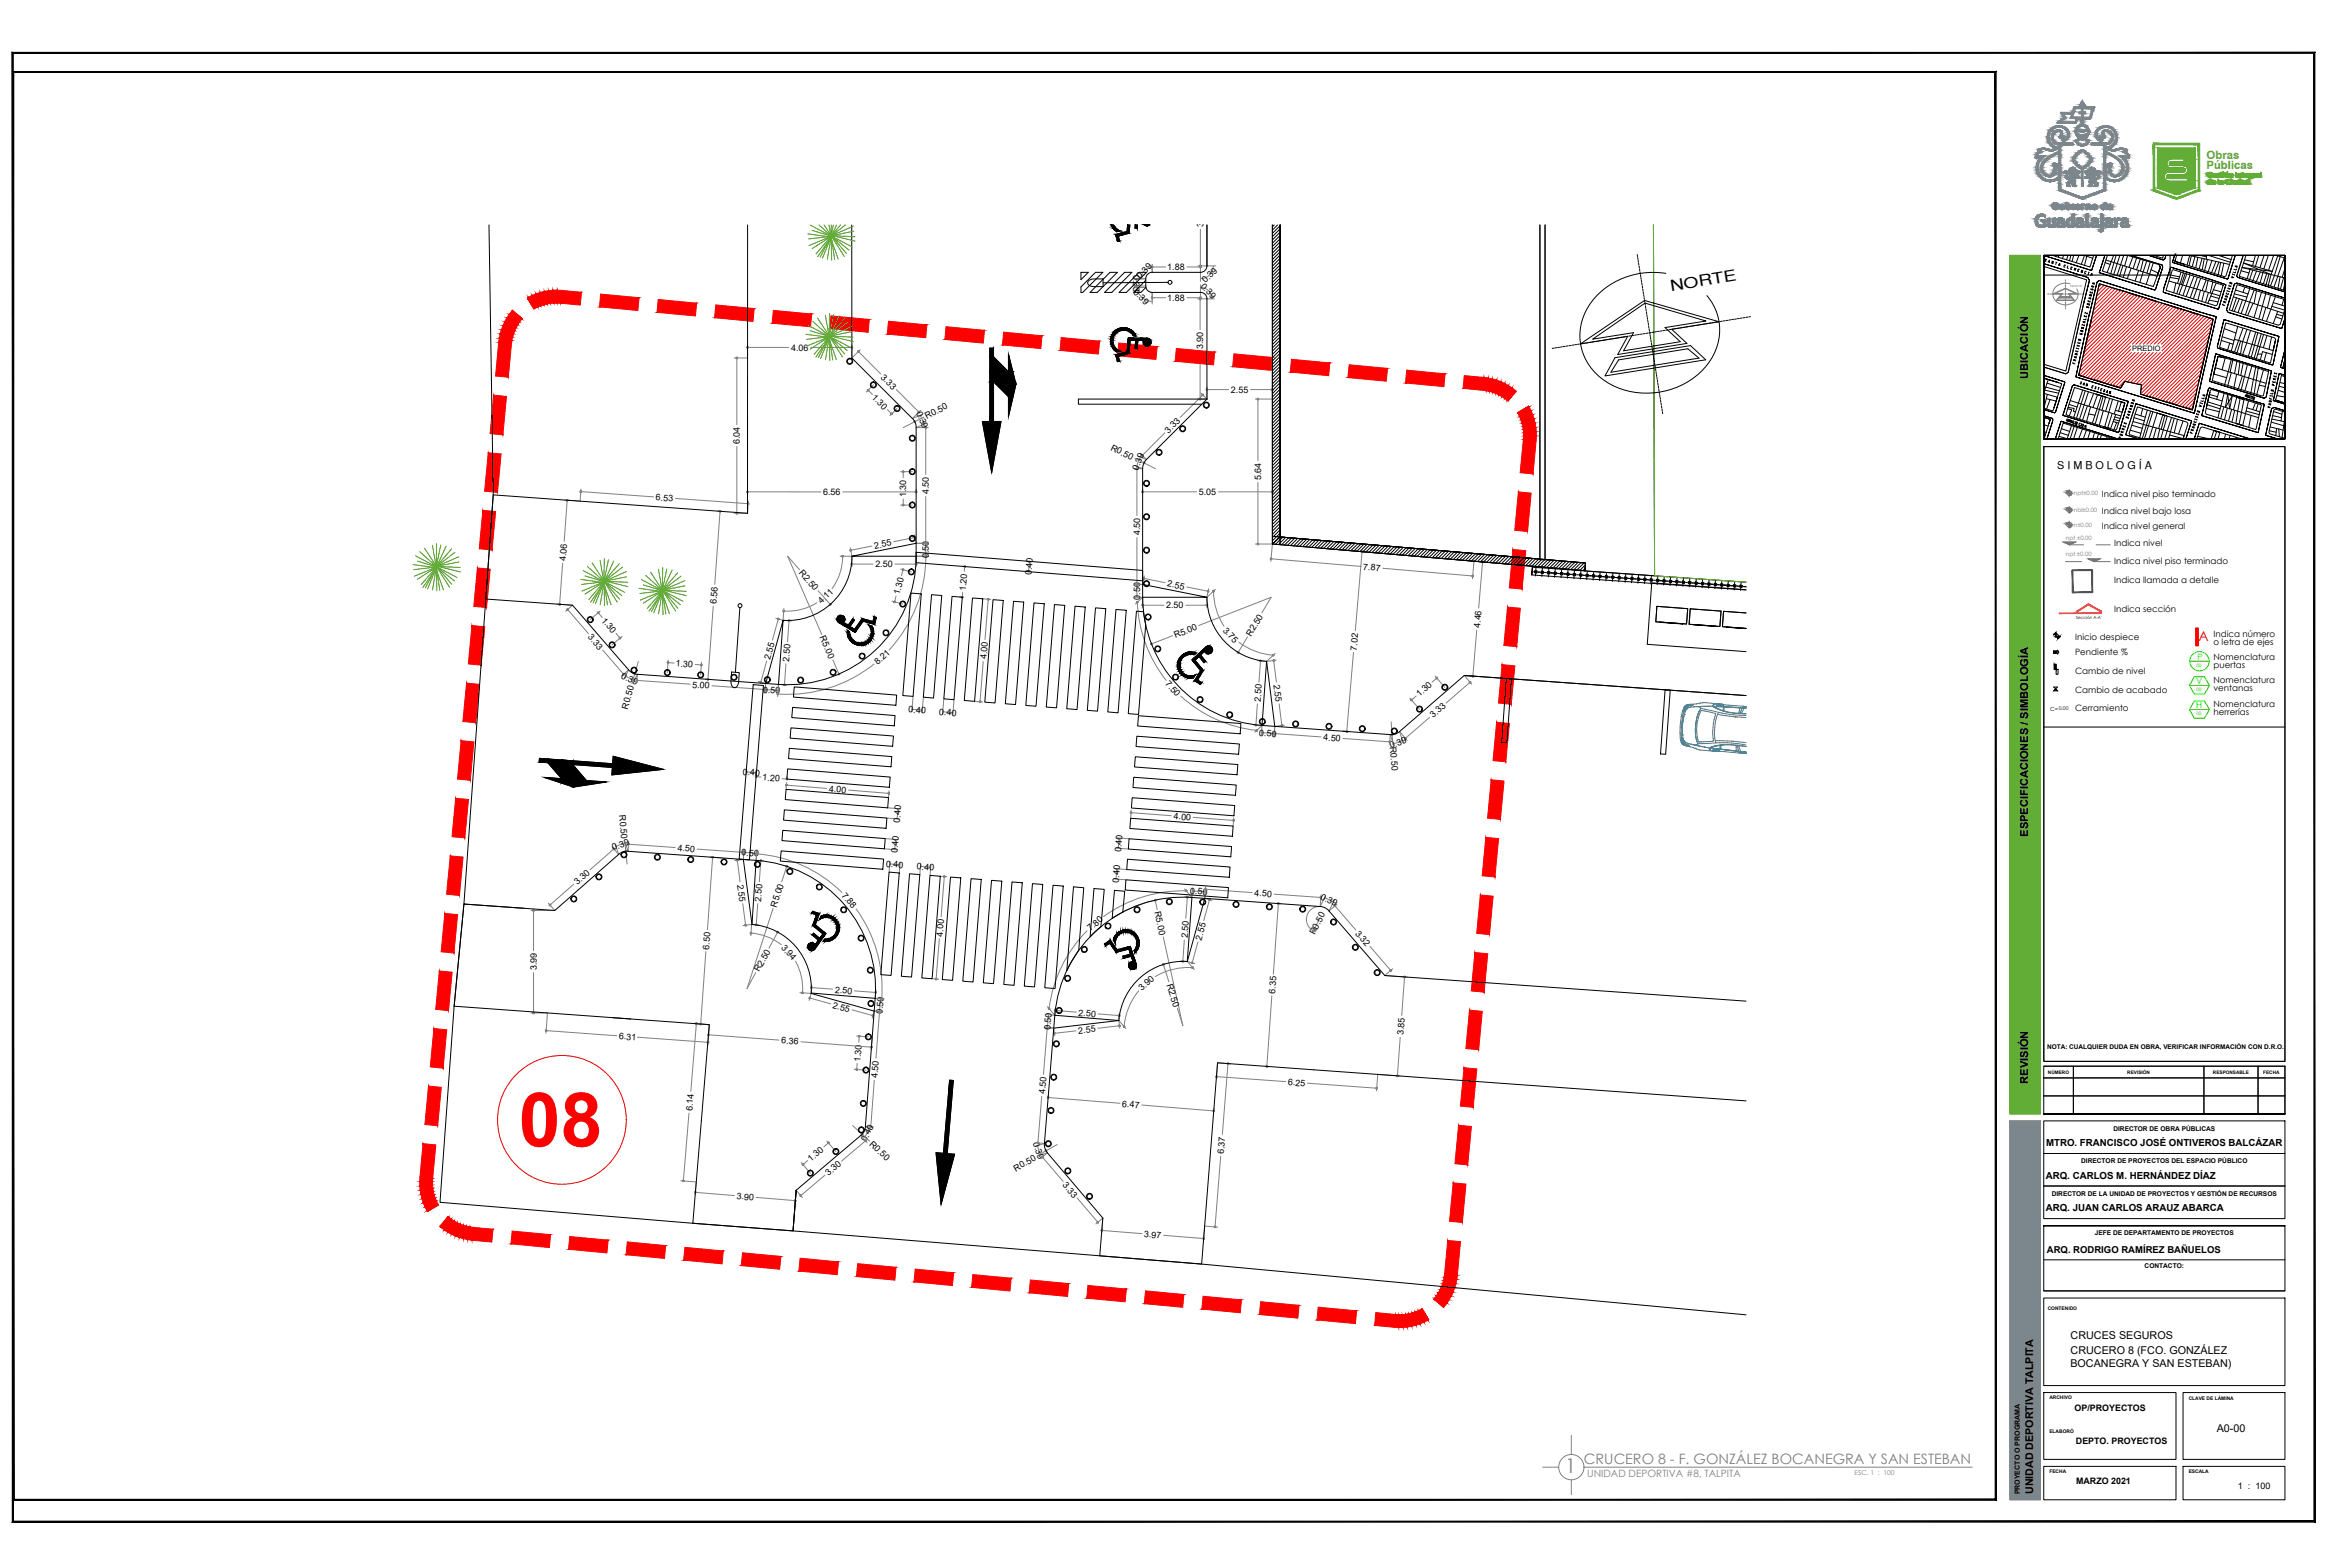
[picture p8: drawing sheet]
<svg xmlns="http://www.w3.org/2000/svg" width="914mm" height="610mm" viewBox="0 0 914 610" stroke-linecap="round" stroke-linejoin="round" font-family="sans-serif">
<defs><g id="words">
<text font-size="29.3" fill="#f00" x="201.8" y="446">08</text>
<text font-size="27.9" fill="#fff" x="591.3" y="329.3" transform="rotate(4 591.3 329.3)">SAN ESTEBAN</text>
<text font-size="7.8" fill="#808080" x="609" y="573.1">1</text>
<text font-size="5.8" x="650.2" y="113.2" transform="rotate(-9 650.2 113.2)">N O R TE</text>
<text font-size="5.6" fill="#808080" x="616.3" y="569.7">CRUCERO 8 - F. GONZÁLEZ BOCANEGRA Y SAN ESTEBAN</text>
<text font-size="5.4" fill="#f00" x="855.5" y="249.5">A</text>
<g font-size="4.4" fill="#62ad36">
<text x="858.6" y="61.7">Obras</text>
<text x="858.6" y="65.6">Públicas</text>
</g>
<g font-size="4.3">
<text x="789.2" y="147.3" transform="rotate(-90 789.2 147.3)">UBICACIÓN</text>
<text x="789.2" y="325.5" transform="rotate(-90 789.2 325.5)">ESPECIFICACIONES / SIMBOLOGÍA</text>
<text x="789.1" y="421.5" transform="rotate(-90 789.1 421.5)">REVISIÓN</text>
</g>
<g font-size="4.2">
<text x="800.5" y="182.6">S I M B O L O G Í A</text>
<text x="805.7" y="521">CRUCES SEGUROS</text>
<text x="805.7" y="526.7">CRUCERO 8 (FCO. GONZÁLEZ</text>
<text x="805.6" y="531.8">BOCANEGRA Y SAN ESTEBAN)</text>
<text x="862.6" y="557.1">A0-00</text>
<text x="791.1" y="581.2" transform="rotate(-90 791.1 581.2)">UNIDAD DEPORTIVA TALPITA</text>
</g>
<text font-size="3.9" fill="#808080" x="617.6" y="574.8">UNIDAD DEPORTIVA #8, TALPITA</text>
<g font-size="3.8">
<text x="796.1" y="445.9">MTRO. FRANCISCO JOSÉ ONTIVEROS BALCÁZAR</text>
<text x="796" y="458.6">ARQ. CARLOS M. HERNÁNDEZ DÍAZ</text>
<text x="796" y="471.3">ARQ. JUAN CARLOS ARAUZ ABARCA</text>
</g>
<text font-size="3.7" x="796.5" y="487.5">ARQ. RODRIGO RAMÍREZ BAÑUELOS</text>
<g font-size="3.5">
<text x="468.3" y="88.4" transform="rotate(-90 468.3 88.4)">3.70</text>
<text x="440.9" y="106.8" transform="rotate(89 440.9 106.8)">0.33</text>
<text x="454.2" y="105.1">1.88</text>
<text x="440.8" y="114" transform="rotate(45 440.8 114)">0.39</text>
<text x="443.7" y="108.6" transform="rotate(-45 443.7 108.6)">0.39</text>
<text x="467" y="111.6" transform="rotate(45 467 111.6)">0.39</text>
<text x="454.2" y="117.1">1.88</text>
<text x="307.8" y="136.4">4.06</text>
<text x="468.2" y="135.9" transform="rotate(-90 468.2 135.9)">3.90</text>
<text x="342.5" y="147" transform="rotate(45 342.5 147)">3.33</text>
<text x="339" y="154.8" transform="rotate(45 339 154.8)">1.30</text>
<text x="479" y="152.8">2.55</text>
<text x="356.5" y="160.6" transform="rotate(67 356.5 160.6)">0.39</text>
<text x="360.7" y="163" transform="rotate(-27 360.7 163)">R0.50</text>
<text x="287.9" y="172.8" transform="rotate(-90 287.9 172.8)">6.04</text>
<text x="454.7" y="168.7" transform="rotate(-45 454.7 168.7)">3.33</text>
<text x="431.9" y="174.9" transform="rotate(26 431.9 174.9)">R0.50</text>
<text x="442.7" y="183.1" transform="rotate(-68 442.7 183.1)">0.39</text>
<text x="490.7" y="186.8" transform="rotate(-90 490.7 186.8)">5.64</text>
<text x="255.1" y="194.6" transform="rotate(4 255.1 194.6)">6.53</text>
<text x="320.3" y="192.6">6.56</text>
<text x="352.7" y="193.5" transform="rotate(-90 352.7 193.5)">1.30</text>
<text x="361.5" y="192.2" transform="rotate(-90 361.5 192.2)">4.50</text>
<text x="466.4" y="192.6">5.05</text>
<text x="443.6" y="208.2" transform="rotate(-90 443.6 208.2)">4.50</text>
<text x="340.4" y="213.5" transform="rotate(-11 340.4 213.5)">2.55</text>
<text x="220.2" y="218.3" transform="rotate(-86 220.2 218.3)">4.06</text>
<text x="340.6" y="220.7">2.50</text>
<text x="361.5" y="217.3" transform="rotate(-90 361.5 217.3)">0.50</text>
<text x="530.3" y="221.7" transform="rotate(5 530.3 221.7)">7.87</text>
<text x="310.7" y="223" transform="rotate(49 310.7 223)">R2.50</text>
<text x="401.3" y="223.9" transform="rotate(-86 401.3 223.9)">0.40</text>
<text x="350" y="231.6" transform="rotate(-75 350 231.6)">1.30</text>
<text x="375.8" y="229.9" transform="rotate(-86 375.8 229.9)">1.20</text>
<text x="443.6" y="233.2" transform="rotate(-90 443.6 233.2)">0.50</text>
<text x="454" y="228.1" transform="rotate(11 454 228.1)">2.55</text>
<text x="278.8" y="235" transform="rotate(-86 278.8 235)">6.56</text>
<text x="319.6" y="235.1" transform="rotate(-43 319.6 235.1)">4.11</text>
<text x="453.8" y="236.7">2.50</text>
<text x="233.8" y="241.4" transform="rotate(49 233.8 241.4)">1.30</text>
<text x="475.7" y="245.3" transform="rotate(47 475.7 245.3)">3.75</text>
<text x="575.9" y="244.3" transform="rotate(-85 575.9 244.3)">4.46</text>
<text x="228.6" y="247.9" transform="rotate(49 228.6 247.9)">3.33</text>
<text x="318.9" y="247.9" transform="rotate(66 318.9 247.9)">R5.00</text>
<text x="457.4" y="248.2" transform="rotate(-21 457.4 248.2)">R5.00</text>
<text x="486.8" y="247.8" transform="rotate(-59 486.8 247.8)">R2.50</text>
<text x="299.7" y="256.7" transform="rotate(-75 299.7 256.7)">2.55</text>
<text x="307.1" y="257.4" transform="rotate(-86 307.1 257.4)">2.50</text>
<text x="383.9" y="256.5" transform="rotate(-86 383.9 256.5)">4.00</text>
<text x="527.9" y="253.1" transform="rotate(-85 527.9 253.1)">7.02</text>
<text x="241.5" y="263.6" transform="rotate(26 241.5 263.6)">0.39</text>
<text x="262.8" y="259.2" transform="rotate(4 262.8 259.2)">1.30</text>
<text x="341.6" y="258.8" transform="rotate(-43 341.6 258.8)">8.21</text>
<text x="269.3" y="267.5" transform="rotate(4 269.3 267.5)">5.00</text>
<text x="296.8" y="269.4" transform="rotate(4 296.8 269.4)">0.50</text>
<text x="453.2" y="266.2" transform="rotate(47 453.2 266.2)">7.50</text>
<text x="495.5" y="266.4" transform="rotate(83 495.5 266.4)">2.55</text>
<text x="490.6" y="273" transform="rotate(-86 490.6 273)">2.50</text>
<text x="552.3" y="271.3" transform="rotate(-41 552.3 271.3)">1.30</text>
<text x="244.2" y="276.1" transform="rotate(-74 244.2 276.1)">R0.50</text>
<text x="353.4" y="277.1" transform="rotate(5 353.4 277.1)">0.40</text>
<text x="365.3" y="278" transform="rotate(4 365.3 278)">0.40</text>
<text x="557.7" y="279.5" transform="rotate(-41 557.7 279.5)">3.33</text>
<text x="489.9" y="286.2" transform="rotate(4 489.9 286.2)">0.50</text>
<text x="514.9" y="288" transform="rotate(4 514.9 288)">4.50</text>
<text x="540.8" y="290.6" transform="rotate(86 540.8 290.6)">R0.50</text>
<text x="541.2" y="291.1" transform="rotate(-18 541.2 291.1)">0.39</text>
<text x="288.9" y="301.4" transform="rotate(4 288.9 301.4)">0.40</text>
<text x="296.6" y="303.6" transform="rotate(4 296.6 303.6)">1.20</text>
<text x="322.5" y="308" transform="rotate(4 322.5 308)">4.00</text>
<text x="240.9" y="317.2" transform="rotate(84 240.9 317.2)">R0.50</text>
<text x="350.2" y="320" transform="rotate(-86 350.2 320)">0.40</text>
<text x="456.6" y="318.6" transform="rotate(4 456.6 318.6)">4.00</text>
<text x="238.6" y="330.8" transform="rotate(-19 238.6 330.8)">0.39</text>
<text x="263.6" y="331" transform="rotate(4 263.6 331)">4.50</text>
<text x="288.5" y="332.8" transform="rotate(4 288.5 332.8)">0.50</text>
<text x="349.3" y="332" transform="rotate(-85 349.3 332)">0.40</text>
<text x="436.3" y="331.5" transform="rotate(-86 436.3 331.5)">0.40</text>
<text x="344.7" y="337.2" transform="rotate(4 344.7 337.2)">0.40</text>
<text x="356.7" y="338.2" transform="rotate(5 356.7 338.2)">0.40</text>
<text x="224.7" y="344.3" transform="rotate(-41 224.7 344.3)">3.30</text>
<text x="286.8" y="344.1" transform="rotate(83 286.8 344.1)">2.55</text>
<text x="435.4" y="343.4" transform="rotate(-86 435.4 343.4)">0.40</text>
<text x="463" y="347.8" transform="rotate(4 463 347.8)">0.50</text>
<text x="296.1" y="350.8" transform="rotate(-86 296.1 350.8)">2.50</text>
<text x="302.2" y="353.1" transform="rotate(-72 302.2 353.1)">R5.00</text>
<text x="327.3" y="348.5" transform="rotate(49 327.3 348.5)">7.88</text>
<text x="488.1" y="348.5" transform="rotate(4 488.1 348.5)">4.50</text>
<text x="513.6" y="349.6" transform="rotate(26 513.6 349.6)">0.39</text>
<text x="449.2" y="354.9" transform="rotate(78 449.2 354.9)">R5.00</text>
<text x="366.8" y="364.4" transform="rotate(-86 366.8 364.4)">4.00</text>
<text x="424.3" y="362.4" transform="rotate(-41 424.3 362.4)">7.80</text>
<text x="462.1" y="364.9" transform="rotate(-86 462.1 364.9)">2.50</text>
<text x="467.5" y="365.9" transform="rotate(-75 467.5 365.9)">2.55</text>
<text x="511.6" y="363.9" transform="rotate(-63 511.6 363.9)">R0.50</text>
<text x="527.1" y="363.2" transform="rotate(49 527.1 363.2)">3.32</text>
<text x="276" y="369.4" transform="rotate(-86 276 369.4)">6.50</text>
<text x="303.9" y="368.7" transform="rotate(49 303.9 368.7)">3.94</text>
<text x="208.8" y="377.5" transform="rotate(-90 208.8 377.5)">3.99</text>
<text x="295.5" y="378.3" transform="rotate(-61 295.5 378.3)">R2.50</text>
<text x="453.9" y="383" transform="rotate(72 453.9 383)">R2.50</text>
<text x="324.8" y="386.1" transform="rotate(4 324.8 386.1)">2.50</text>
<text x="444.3" y="385.6" transform="rotate(-41 444.3 385.6)">3.90</text>
<text x="496.2" y="386.7" transform="rotate(-86 496.2 386.7)">6.35</text>
<text x="323.8" y="392" transform="rotate(16 323.8 392)">2.55</text>
<text x="343.4" y="394.5" transform="rotate(-86 343.4 394.5)">0.50</text>
<text x="419.6" y="395.1" transform="rotate(5 419.6 395.1)">2.50</text>
<text x="408.7" y="400.7" transform="rotate(-86 408.7 400.7)">0.50</text>
<text x="240.8" y="404.2" transform="rotate(4 240.8 404.2)">6.31</text>
<text x="303.9" y="405.9" transform="rotate(4 303.9 405.9)">6.36</text>
<text x="419.7" y="402.2" transform="rotate(-7 419.7 402.2)">2.55</text>
<text x="546.1" y="402.8" transform="rotate(-86 546.1 402.8)">3.85</text>
<text x="334.8" y="413.2" transform="rotate(-86 334.8 413.2)">1.30</text>
<text x="341.5" y="419.4" transform="rotate(-86 341.5 419.4)">4.50</text>
<text x="406.6" y="425.6" transform="rotate(-85 406.6 425.6)">4.50</text>
<text x="501.1" y="422.1" transform="rotate(4 501.1 422.1)">6.25</text>
<text x="436.6" y="430.5" transform="rotate(5 436.6 430.5)">6.47</text>
<text x="269.4" y="432.3" transform="rotate(-85 269.4 432.3)">6.14</text>
<text x="337" y="444.3" transform="rotate(-63 337 444.3)">0.40</text>
<text x="338.1" y="445.4" transform="rotate(43 338.1 445.4)">R0.50</text>
<text x="401.9" y="444.7" transform="rotate(72 401.9 444.7)">0.39</text>
<text x="476.3" y="449" transform="rotate(-86 476.3 449)">6.37</text>
<text x="315.5" y="452" transform="rotate(-40 315.5 452)">1.30</text>
<text x="395.3" y="455.8" transform="rotate(-30 395.3 455.8)">R0.50</text>
<text x="322.4" y="457.6" transform="rotate(-40 322.4 457.6)">3.30</text>
<text x="413.3" y="461" transform="rotate(49 413.3 461)">3.33</text>
<text x="286.6" y="466.4" transform="rotate(5 286.6 466.4)">3.90</text>
<text x="445.1" y="481.2" transform="rotate(4 445.1 481.2)">3.97</text>
<text x="807.2" y="548.9">OP/PROYECTOS</text>
<text x="807.8" y="561.9">DEPTO. PROYECTOS</text>
<text x="807.8" y="577.5">MARZO 2021</text>
<text x="870.8" y="579.4">1 : 100</text>
</g>
<g font-size="3.4">
<text x="817.8" y="193.3">Indica nivel piso terminado</text>
<text x="817.8" y="199.9">Indica nivel bajo losa</text>
<text x="817.8" y="205.7">Indica nivel general</text>
<text x="822.6" y="212.5">Indica nivel</text>
<text x="822.6" y="219.4">Indica nivel piso terminado</text>
<text x="822.6" y="227">Indica llamada a detalle</text>
<text x="822.6" y="238.2">Indica sección</text>
<text x="807.4" y="249">Inicio despiece</text>
<text x="861.3" y="247.7">Indica número</text>
<text x="861.3" y="250.8">o letra de ejes</text>
<text x="807.4" y="254.9">Pendiente %</text>
<text x="861.3" y="256.7">Nomenclatura</text>
<text x="807.4" y="262.2">Cambio de nivel</text>
<text x="861.3" y="259.9">puertas</text>
<text x="807.4" y="269.6">Cambio de acabado</text>
<text x="861.3" y="265.8">Nomenclatura</text>
<text x="861.3" y="269">ventanas</text>
<text x="861.3" y="275.2">Nomenclatura</text>
<text x="807.4" y="276.6">Cerramiento</text>
<text x="861.3" y="278.3">herrerías</text>
</g>
<g font-size="3.4" fill="#0f0">
<text x="855.1" y="256.8">P</text>
<text x="854.6" y="266.3">V</text>
<text x="854.6" y="275.6">H</text>
</g>
<text font-size="2.9" x="829.6" y="136.6">PREDIO</text>
<text font-size="2.7" x="785.9" y="581.4" transform="rotate(-90 785.9 581.4)">PROYECTO O PROGRAMA</text>
<g font-size="2.6">
<text x="822.3" y="440">DIRECTOR DE OBRA PÚBLICAS</text>
<text x="809.8" y="452.6">DIRECTOR DE PROYECTOS DEL ESPACIO PÚBLICO</text>
<text x="798.3" y="465.1">DIRECTOR DE LA UNIDAD DE PROYECTOS Y GESTIÓN DE RECURSOS</text>
<text x="815.1" y="480.6">JEFE DE DEPARTAMENTO DE PROYECTOS</text>
<text x="834.5" y="493.2">CONTACTO:</text>
</g>
<text font-size="2.6" fill="#808080" x="721.6" y="574">ESC. 1 : 100</text>
<text font-size="2.5" x="796.5" y="408">NOTA: CUALQUIER DUDA EN OBRA, VERIFICAR INFORMACIÓN CON D.R.O.</text>
<g font-size="2.3" fill="#767676">
<text x="806.9" y="192.7">npt±0.00</text>
<text x="806.9" y="199.3">nbl±0.00</text>
<text x="803.8" y="209.9">npt ±0.00</text>
<text x="806.9" y="205">n±0.00</text>
<text x="803.8" y="216.5">npt ±0.00</text>
</g>
<text font-size="2.2" x="797.8" y="276.5">C=0.00</text>
<g font-size="1.9">
<text x="796.8" y="509.8">CONTENIDO</text>
<text x="797.4" y="544.3">ARCHIVO</text>
<text x="851.6" y="544.8">CLAVE DE LÁMINA</text>
<text x="797.4" y="557.3">ELABORÓ</text>
<text x="797.4" y="573">FECHA</text>
<text x="851.6" y="573">ESCALA</text>
</g>
<g font-size="1.8" fill="#0f0">
<text x="854.7" y="259.3">00</text>
<text x="854.7" y="269">00</text>
<text x="854.7" y="278.3">00</text>
</g>
<g font-size="1.8">
<text x="796.9" y="417.7">NÚMERO</text>
<text x="827.8" y="417.7">REVISIÓN</text>
<text x="861.1" y="417.7">RESPONSABLE</text>
<text x="880.6" y="417.7">FECHA</text>
</g>
<text font-size="1.6" x="807.8" y="240.9">Sección A-A'</text>
<text font-size="1.1" fill="#808080" x="805.6" y="111.7">NORTE</text>
</g></defs>
<!-- layer: A-Cotas -->
<g fill="none" stroke="#808080" stroke-width=".39">
<path d="M467.1 89.2v14.2M441.3 111.3h4.5M442.1 108.5l.1 3.4M442.3 111.2a6 6 0 0 0 6 6.1M442.9 108.4h2.9l-4.7 .1M445.9 111.8l-4.7 .1M448.3 102.9v3M448.3 113.8v4.5M448.3 115.8h5.3M448.3 103.9h5.3M448.3 104a4.4 4.4 0 0 0-4.4 4.4M461.9 115.8h5.2"/>
<path d="M461.9 103.9h5.2M466 116.3h6.5M466.1 103.4h7M467 116.3v12M467.1 102.9v6.5M467.1 110.8v6M467.1 111.8a4.4 4.4 0 0 1 4.4 4.4M472.1 103.4a5 5 0 0 1-5 5M286.7 139.3v25.9M290.9 134.2v5.1h-5.2M290.9 135.2h16M315.5 135.2h16"/>
<path d="M331.5 134.2v5.1l3.2-3.2M334 136.8l8.8 8.7M467 136.8v18.4M337.8 151.8l1.7 1.7M339.8 149.7l-2.7 2.8M345.3 159.3l1.7 1.7M348.8 151.5l8.7 8.8M349 158.9l-2.7 2.8M358.3 159.6l-3.3 3.2 3.9-1.6M466 155.2h3.6M467.3 152.9l2.3 2.3M468 153.7l-8.8 8.7"/>
<path d="M469.6 150.6v4.6M469.6 151.6h8.5M486.6 151.6h8.5M489.5 155.2v24M495.1 150.6v4.6h-6.6M286.7 173.7v26M358 161.6l.9 1.6 .5 1.9M359.5 162.2l-8 4.1M360.2 166.3v18.3M360.3 164.7l-3.8 1.6h4.7M441.6 178.3l8 4M443.8 176.5l2.3 2.3-3.2-1.3"/>
<path d="M443.9 177.9l-1 1.6-.5 1.9M453.2 168.4l-8.7 8.8M220.7 194.6l-1.2 16M226 191.2l28.3 2.1M226.1 190.2l-.4 4.8-6-.5M262.8 193.9l28.3 2.1M279.2 198.8l1 .1-2.1 28.5M290.9 190.3v1l28.5 .1M291.2 195l-.3 4.7h-5.2M350.4 196.5h4.6M350.4 183.5h4.6M351.4 183.5v2.4"/>
<path d="M351.4 194.1v2.4M356.5 190.4v1h-28.6M360.2 193.1l.1 23.3a53.8 53.8 0 0 1-14.3 36.5M441.5 181l3.1 1.3h-3.2M442.4 182.3v18.2M444.6 190.3v1h21M489.5 187.7v23.9M495.1 190.3v1h-21M218.9 219.1l-1.1 16M326.9 216.4h4.6M327.9 216.4a21.4 21.4 0 0 1-4.1 12.6M330.8 213.1l.7 3.3"/>
<path d="M331.5 216.4v4M331.5 219.4h8.2M339.3 212.4l-8.3 1.7M348.2 219.4h8.3M355.8 208.1l.7 3.3h4.7M356 209.1l-8.3 1.6M361.2 216.4h-4.7v4M399.6 218.3l1.2 .1M400.6 218.4l-.4 4M442.4 209.1v23.3M488.5 211.6h6.6l-.6 6.8M494.6 217.4l35 3"/>
<path d="M529.5 214.6l1.5 .1M530 214.6l-2.6 30.8M576.9 218.6l-1.5 18M577.9 218.7l-4.4-.4-.6 6.8M216.8 235l6 .4-2.7 2.4M220.9 237.1l8.1 9.4M232.8 238.4l1.5 1.8M233.5 237.7l-3.8 3.4M277.5 235.8l-2 28.5-1-.1M305 236.7l-.3 4.6M311.1 221.7l-4.6-5.3 13.2 30.4M317.8 234.5a21.4 21.4 0 0 1-12.8 3.2"/>
<path d="M318.4 229.8l4.6 5.3M347.1 233.9l4.2 1.1M348.7 231.9l-.6 2.3M350.4 221.4l4.2 1.1M351.4 221.6l-.6 2.3M374.4 220.3l1 .1-.2 1.8M374.6 230.5l-.2 1.8-1-.1M382.4 232.9l3.1 .3M384.5 233.1l-1.2 15.7M399.2 222.3l1.3 .1M441.4 232.4h3.2M442.5 234.3a52.1 52.1 0 0 0 11.2 30.3"/>
<path d="M444.6 232.4v4M444.6 235.4h8.3M444.6 232.4l-2.8 2.6M445.1 225l8.3 1.7M445.3 224l-.7 3.4h-3.2M461.4 235.4h8.2M461.8 228.4l8.3 1.6M469.6 232.4v4M470.3 229l-.7 3.4M472.2 229.9a25 25 0 0 0 4.1 13.7M472.9 229.3l-3.3 3.1M491 238.4l3.6-6-28.1 10.9"/>
<path d="M538 221.1l35 3M234.5 252.9l8.2 9.4M239.7 246.4l1.6 1.8M242 247.6l-3.8 3.3M248.4 257.3l-2.5 8.7M259.9 257.8l2.4 .1M260 256.8l-.3 4.9M270.5 258.5l2.4 .2M273 257.7l-.4 4.9M298.3 257.2l-2.3 8.2M301.9 240.5l2.8 .8M302.8 240.8l-2.2 8.2"/>
<path d="M304.7 241.3l3.3 .2M305.8 258.2l-.6 8.2M307 241.5l-.6 8.2M324.1 256.8l2.3 5.4M340.1 258.3a53.8 53.8 0 0 1-37.4 11.7M382.6 257.3l-1.3 15.7M456.3 247.3l-8.3 3.2M482.1 249.8a25 25 0 0 0 13.3 5.1M485.4 247.8l-3.6 6M489.5 257l3.3 .3M490.5 257.1l-.6 8.2M495.6 256.9l1.1 8.4"/>
<path d="M496.2 254.2l-3.4 3.1M496.6 256.8l-3.8 .5M526.6 253.8l-2.6 30.8M574.6 245.1l-1.5 18M241.9 262.9l2.7-2.3-1.6 3.2M243.5 262.9l1.6 1.1 1.8 .6M246.4 265.5l1.6-3.2-.2 3.4M247.8 264.7l20.8 1.5M277 266.8l25.7 1.8M295.1 265.1l2.8 .8-.2 3.3M306.2 266.5l-3.3-.2-.3 4.7M354.9 275.9l4 .3"/>
<path d="M355.3 270.9l-.5 6M359.3 271.2l-.5 6M366.8 276.9l4 .3M367.2 271.9l-.5 6M371.2 272.2l-.5 6M379.2 272.8l3.1 .3M459.5 270.8a52.1 52.1 0 0 0 29.5 13.4M489.2 273.8l-.5 8.3M497.7 273.8l1.1 8.4M548.6 271.6l3.7 4.3M551 270.7l-1.8 1.6M556.2 279.1l-9.3 8.1"/>
<path d="M558.4 263l3.8 4.4M559.1 263.8l-1.8 1.5M572 265.4l-9.3 8.1M574.1 263.2l-4.3-.4 2.9 3.4M290.4 299.3v1l3.9 .3 .1-1M487.7 282l3.4 .2M490.8 285l23.2 1.7M491.1 282.2l-.3 3.8M491.1 282.2l-2.9 2.7M499.8 282.1l-3.8 .5-.2 3.8M522.6 287.3l18.2 1.3M523.5 284.5l1.5 .2"/>
<path d="M540.7 289.6l.3-3.8 1.4 4.4M541.3 280.8l.7 9M545.7 288l-1.7 .8-1.9 .4M547.5 288l-2.9-3.4 1.4 4.4M294.3 301.1l-.1 1 1.9 .2M306 305.4l15.6 1.3M306.1 304.4l-.2 2.7M306.3 302.1l-.1 1-1.9-.2M330.2 307.4l15.6 1.2M345.1 318.2l5 .4M345.4 314.3l5 .3M345.9 307.6l-.2 2.7"/>
<path d="M349.4 314.6l-.3 4M440.1 316.1l15.7 1.2M440.2 315.1l-.3 3.2M464.3 318l15.7 1.2M480.1 318.2l-.3 3.2M238.8 330.3l-9.2 8.1M239.4 328.5l1.3 3.9-2.5-2.9M243 327.2l1.4 4 .2-3.8M243.1 327.2l.9 8.9M243.4 328.1l-1.9 .4-1.8 .9M244.6 328.4l18.1 1.3M271.3 330.3l23.1 1.7"/>
<path d="M276.3 333.4l4.3 .3M277.3 333.5l-2 28.2M286.9 334.6l1.1 8.4M289.5 330.6l-.3 3.8-3.3 .4M294.2 334.7l2.8 .2M294.4 332.2a52.5 52.5 0 0 1 33.2 15M294.5 331.2l-.3 3.5M294.5 331l-.3 3.7M296 334.8l-.5 8.2M306.1 337l-1.9 6M344.1 330.2l5 .4M344.4 326.2l5 .4"/>
<path d="M346.2 336.1l4 .3M346.3 335.1l-.4 4.2M348.4 326.5l-.3 4M350.3 335.4l-.4 4.2M358.2 337.1l3.9 .3M358.2 336.1l-.3 4.1M362.2 336.4l-.3 4.1M433.5 337.9l4.9 .4M434.1 329.9l4.9 .4M434.5 325.9l4.8 .4M434.5 338l-.3 3.9M435.5 326l-.4 4"/>
<path d="M207.6 354.2v15.7M213.4 351.3l2.5 2.9h-9.3M223.2 344l-9.2 8.1M289 351.5l1.1 8.4M292.5 359.6l-3.4 .5M292.5 359.6l2.8 .3M292.5 359.6l-.4 4.4M294.8 351.6l-.5 8.2M300.8 353.4l-10.1 31.2 3.3-6.2M333.1 353.6a52.5 52.5 0 0 1 10 35M365.9 340.9l2.5 .2M367.4 341l-1.2 15.7"/>
<path d="M433.2 341.9l4.9 .4M449.5 350.2l.8 3.7M450.4 350l-6.9 1.9-6.6 2.9M460.9 345.8l2.9 3.3M461 348.9l2.8 .2M461.6 346.6a52.5 52.5 0 0 0-32.2 10M462 349l-.6 8.2M464 346.6l5 .3M464 345.6l-.2 3.5M469 345.9l18.2 1.3M469.1 344.9l-.3 4.6 2.8 .8M470.6 350l-2.2 8.2"/>
<path d="M495.8 347.9l18.1 1.2M496.9 351.5l1.5 .1M497.4 351.5l-1.9 27.4M513.3 357.7l-2.2 4.4M513.7 352.6a5 5 0 0 0-5.3 4.2 5 5 0 0 0 3.6 5.7M514 348.1l-.3 4.6M515.4 349.3l1.8 .7 1.6 1.1M515.8 348.4l-2.1 4.3M519.2 350.2l-2.1 4.2 3.1-2.6M519.4 352.4l8.1 9.4M207.6 378.4v15.7M274.6 370.2l-2 28.2"/>
<path d="M292.2 363a21.6 21.6 0 0 1 11.8 4.5M302.6 362.6l-3.4 6.2M309.5 373.9a21.6 21.6 0 0 1 2.8 12.3M365.5 365.2l-1.2 15.7M423 362.1a52.5 52.5 0 0 0-14.8 30.3M452.6 364.5l7.7 34.5-2.2-6.7M452.7 375.2l2.1 6.7M459.3 373.9l2.7 .2M460.8 365.7l-.5 8.2M462 374.1l2.7 3.1M462 374.1l2.8 .7M464.1 376.4a25 25 0 0 0-14.6 3.5"/>
<path d="M466.1 366.4l-2.2 8.2M533.1 368.2l8 9.3M541.9 376.9l-3.1 2.6 8.7 .6M206.6 394.1h6.4l-.6 7.8M270 398.1l6 .5M271 398.2l-2.2 26.4M271.6 398.3l4.4 .3M276 398.6l-.6 7.9M276 398.6l-.4 5M311.2 386.2l4.4 .3M315.1 388.3l8.2 2.2M315.6 386.5l-.8 2.7"/>
<path d="M315.8 384.2l8.2 .6M315.9 383.2l-.3 3.3M331.5 392.8l8.2 2.3M332.5 385.5l8.2 .6M340.8 385.1l-.3 3.3 3.6 .2M342.6 388.5l-1.7 23.2M343.2 393.6l-3-.3-.8 2.8M362.7 380.8l2.6 .1M406.5 399.7l3.5 .3 .4 3M407 394.7l3.4 .3M407.6 391.6l2.8 3.4M408 394.8l-2 23.1"/>
<path d="M410.6 393.1l8.2 .6M410.7 392.1l-.3 2.9M427.3 394.4l8.2 .7M435.4 397l.3 3M435.4 397l2.6 3.1M435.6 399l-8.4 1M435.6 394.1l-.2 2.9M443.1 385.5a25 25 0 0 0-5.7 13.9M494.9 387.4l-2 27.5M546.5 380.1l-1.1 14.9M212.5 400.9l27.5 2M248 403.5l27.5 2"/>
<path d="M275.7 402.6l27.4 2M311.6 405.3l27.5 2.1M332.4 416l4.5 .3M333.4 403l4.5 .4M333.5 413.7l-.1 2.4M334.4 403.1l-.2 2.4M339.4 403.4l-.4 5M418.7 401l-8.4 1M473.4 418.8l26.9 2M477.8 413.8l-2.2 27.5M478.8 413.9l-5-.4-.5 6.3M492.5 414.8l1.4 .1"/>
<path d="M544.7 418.6l-8.6-.6-.5 6.3M544.8 403.5l-1.1 15M268.1 433l-2.2 26.4M331.8 437.9l6.6 6.1M338.1 438.9l-.6 1.9-1.2 1.5M339.8 438.5l-3.1-.3 2.2 1.2M340.2 420.2l-1.4 18.2M405.3 426.5l-1.4 18.1M407.9 426l-.1 1 28 2.2M444.3 429.9l28 2.3 .1-1M508.8 421.4l26.9 1.9M264.9 459.3l6 .5-.4 5.1"/>
<path d="M311.8 452.3l3.5 4.1M314.3 451.5l-1.8 1.5M320.9 457.2l-9.3 7.9M321.7 443.9l3.5 4.1M322.4 444.6l-1.9 1.5M336.8 443.8l-9.4 7.9M337.2 442.8l-2.2-1.1 2.4 2.8M402.9 444.5l3.5 .3-3.6 1.2M403.8 445.7l.3 1.9 .9 1.7M404 449.6l3.6-1.1-2.7 2.3M405.6 450.1l8 9.5M411.4 445.2l-7.8 4.5"/>
<path d="M475 449.8l-2.2 27.5M270.6 463.9l15.2 1.2M294.2 465.8l15.3 1.3M312.2 465.9l-2.4-2.9-.4 5.1M419.1 466l8.1 9.5M426.4 476.1l2.7-2.2-.4 5.8M428.7 478.7l15.6 1.2M473.8 477.4l-5.1-.4-.4 5.8M452.8 480.6l15.5 1.2"/>
</g>
<!-- layer: 0 -->
<g fill="#808080" stroke="#808080" stroke-width=".39">
<path d="M213.8 352.2l.2-.1zM214 352.1v.2zM214 352.1h.3z"/>
<path d="M214 352.1h.3zM214 351.8v.3zM213.9 351.9l.1 .2z"/>
<path d="M213.9 351.9l.1 .2zM213.8 352l.2 .1z"/>
<path d="M238.8 330v.3zM238.7 330.1l.1 .2zM238.7 330.1l.1 .2z"/>
<path d="M238.6 330.2l.2 .1zM238.7 330.4l.1-.1zM238.8 330.3v.2z"/>
<path d="M238.8 330.3h.3zM238.8 330.3h.3z"/>
<path d="M244.3 328.4h.3zM244.4 328.6l.2-.2zM244.6 328.4l-.1 .3z"/>
<path d="M244.6 328.4h.2zM244.6 328.4h.2zM244.6 328.2v.2z"/>
<path d="M244.4 328.2l.2 .2zM244.4 328.2l.2 .2z"/>
<path d="M289.4 331.6h.3zM289.4 331.4v.2zM289.3 331.4l.1 .2z"/>
<path d="M289.3 331.4l.1 .2zM289.2 331.6h.2zM289.2 331.8l.2-.2z"/>
<path d="M289.4 331.6v.3zM289.4 331.6h.3z"/>
<path d="M207.4 354l.2 .2zM207.4 354l.2 .2zM207.4 354.2h.2z"/>
<path d="M207.4 354.4l.2-.2zM207.6 354.2v.2zM207.6 354.2h.3z"/>
<path d="M207.8 354l-.2 .2zM207.6 353.9v.3z"/>
<path d="M207.6 394.1v.2zM207.6 394.1h.3zM207.8 393.9l-.2 .2z"/>
<path d="M207.6 393.8v.3zM207.4 393.9l.2 .2zM207.4 393.9l.2 .2z"/>
<path d="M207.4 394.1h.2zM207.4 394.2l.2-.1z"/>
<path d="M212.3 400.9h.2zM212.3 401.1l.2-.2zM212.5 400.9v.3z"/>
<path d="M212.5 400.9l.3 .1zM212.5 400.9l.3 .1zM212.5 400.7v.2z"/>
<path d="M212.4 400.7l.1 .2zM212.4 400.7l.1 .2z"/>
<path d="M275.5 405.5h.2zM275.5 405.2v.3zM275.3 405.3l.2 .2z"/>
<path d="M275.3 405.3l.2 .2zM275.2 405.5h.3zM275.3 405.7l.2-.2z"/>
<path d="M275.5 405.5v.2zM275.5 405.5h.2z"/>
<path d="M272.6 398.4l.2 .2zM272.6 398.4l.2 .2zM272.6 398.4h.3z"/>
<path d="M272.7 398.1l-.1 .3zM272.5 398.2l.1 .2zM272.5 398.2l.1 .2z"/>
<path d="M272.4 398.4h.2zM272.5 398.5l.1-.1z"/>
<path d="M277.1 333.3l.2 .2zM277.1 333.3l.2 .2zM277 333.5h.3z"/>
<path d="M277.1 333.7l.2-.2zM277.3 333.5l-.1 .3zM277.3 333.5h.2z"/>
<path d="M277.5 333.3l-.2 .2zM277.3 333.3v.2z"/>
<path d="M286.7 334.5l.2 .1zM286.7 334.5l.2 .1zM286.6 334.7l.1 .2 .2-.3z"/>
<path d="M286.9 334.6l-.2 .3zM286.9 334.6v.3zM286.9 334.6h.2z"/>
<path d="M287.1 334.5l-.2 .1zM286.9 334.4v.2z"/>
<path d="M290.1 359.9v.3zM290.1 359.9l.2 .2zM290.2 359.8l-.1 .1z"/>
<path d="M290.1 359.7v.2zM289.9 359.8l.2 .1zM289.9 359.8l.2 .1z"/>
<path d="M289.9 360l.2-.1zM290.1 359.9v.3z"/>
<path d="M294.3 359.8l-.1 .2zM294.3 359.8h.2zM294.3 359.8l.2-.2z"/>
<path d="M294.3 359.5v.3zM294.1 359.6l.2 .2zM294.1 359.6l.2 .2z"/>
<path d="M294 359.8h.3zM294.1 359.9l.2-.1z"/>
<path d="M295.9 334.6l.1 .2zM295.9 334.6l.1 .2zM295.8 334.8h.2z"/>
<path d="M295.8 335l.2-.2zM296 334.8l.2 .2zM296 334.8l.2 .2z"/>
<path d="M296 334.8l.2-.1zM296 334.6l.2 .1-.2 .1z"/>
<path d="M315.5 384.2h.3zM315.6 384.3l.2-.1zM315.8 384.2v.2z"/>
<path d="M315.8 384.2h.2zM315.8 384.2h.2zM315.8 383.9v.3z"/>
<path d="M315.6 384l.2 .2zM315.6 384l.2 .2z"/>
<path d="M340.7 386.1h.2zM340.7 385.8v.3zM340.5 385.9l.2 .2z"/>
<path d="M340.5 385.9l.2 .2zM340.4 386.1h.3zM340.5 386.3l.2-.2z"/>
<path d="M340.7 386.1v.2zM340.7 386.1h.2z"/>
<path d="M314.9 388.2l.2 .1zM314.9 388.4l.2-.1zM315.1 388.3l-.1 .2z"/>
<path d="M315.1 388.3h.3zM315.1 388.3h.3zM315.2 388l-.1 .3z"/>
<path d="M315 388l.1 .3zM315 388l.1 .3z"/>
<path d="M339.7 395.1l.2-.1zM339.7 394.9v.2zM339.5 394.9l.2 .2z"/>
<path d="M339.5 394.9l.2 .2zM339.4 395.1h.3zM339.4 395.2l.3-.1z"/>
<path d="M339.7 395.1l-.1 .3zM339.7 395.1l.1 .2z"/>
<path d="M342 393.3l.2 .2zM342 393.3l.2 .2zM342 393.5h.2z"/>
<path d="M342 393.7l.2-.2zM342.2 393.5v.2zM342.2 393.5h.3z"/>
<path d="M342.2 393.5h.3zM342.2 393.2v.3z"/>
<path d="M338.8 438.4v.2zM338.8 438.4h.3zM338.8 438.4h.3z"/>
<path d="M338.8 438.1v.3zM338.6 438.2l.2 .2zM338.6 438.2l.2 .2z"/>
<path d="M338.6 438.4h.2zM338.6 438.6l.2-.2z"/>
<path d="M336.8 443.5v.3zM336.6 443.6l.2 .2zM336.6 443.6l.2 .2z"/>
<path d="M336.5 443.8h.3zM336.6 444l.2-.2zM336.8 443.8l.1 .2z"/>
<path d="M336.8 443.8h.2zM336.8 443.8l.2-.2z"/>
<path d="M311.4 465.3l.2-.2zM311.6 465.1l-.1 .3zM311.6 465.1l.2 .1z"/>
<path d="M311.6 465.1l.2 .1zM311.6 464.9v.2zM311.4 464.9l.2 .2z"/>
<path d="M311.4 464.9l.2 .2zM311.3 465.1h.3z"/>
<path d="M312.2 453.2l.3-.2zM312.5 453l-.1 .3zM312.5 453h.2z"/>
<path d="M312.5 453h.2zM312.5 452.8v.2zM312.3 452.8l.2 .2z"/>
<path d="M312.3 452.8l.2 .2zM312.2 453h.3z"/>
<path d="M322.4 444.4v.2zM322.2 444.4l.2 .2zM322.2 444.4l.2 .2z"/>
<path d="M322.1 444.6h.3zM322.2 444.8l.2-.2zM322.4 444.6l-.1 .3z"/>
<path d="M322.4 444.6h.2zM322.4 444.6h.2z"/>
<path d="M334.2 402.9l.2 .2zM334.2 402.9l.2 .2zM334.1 403.1h.3z"/>
<path d="M334.2 403.2l.2-.1zM334.4 403.1l-.1 .2zM334.4 403.1h.2z"/>
<path d="M334.4 403.1h.2zM334.4 402.8v.3z"/>
<path d="M333.4 416.1l.1 .1zM333.4 416.1l.1 .1zM333.4 416.1h.2z"/>
<path d="M333.4 415.8v.3zM333.2 415.9l.2 .2zM333.2 415.9l.2 .2z"/>
<path d="M333.1 416l.3 .1zM333.2 416.2l.2-.1z"/>
<path d="M335.3 441.1l.1 .1zM335.2 441.3l.2-.1zM335.4 441.2l-.1 .2z"/>
<path d="M335.4 441.2l.2 .2zM335.4 441.2l.2 .2zM335.6 441l-.2 .2z"/>
<path d="M335.4 441v.2zM335.3 441.1l.1 .1z"/>
<path d="M243.5 331.2v.2zM243.5 331.2l.3-.1zM243.7 331l-.2 .2z"/>
<path d="M243.5 330.9v.3zM243.3 331l.2 .2zM243.3 331l.2 .2z"/>
<path d="M243.3 331.2h.2zM243.5 331.2v.2z"/>
<path d="M306 336.8l.1 .2zM306 336.8l.1 .2zM305.9 337h.2z"/>
<path d="M305.9 337.1l.2-.1zM306.1 337l.1 .3zM306.1 337l.3 .1z"/>
<path d="M306.1 337l.3 .1zM306.2 336.8l-.1 .2z"/>
<path d="M302.5 362.4l.1 .2zM302.5 362.4l.1 .2zM302.4 362.5l.2 .1z"/>
<path d="M302.4 362.7l.2-.1zM302.6 362.6l.1 .3zM302.6 362.6l.1 .3z"/>
<path d="M302.6 362.6l.2 .1zM302.7 362.4l-.1 .2z"/>
<path d="M343.1 388.6l-.1 .2zM343.1 388.6h.2zM343.1 388.6h.2z"/>
<path d="M343.1 388.3v.3zM342.9 388.4l.2 .2zM342.9 388.4l.2 .2z"/>
<path d="M342.8 388.5l.3 .1zM342.9 388.7l.2-.1z"/>
<path d="M294.1 332.2h.3zM294.2 332.4l.2-.2zM294.4 332.2v.2z"/>
<path d="M294.4 332.2h.2zM294.4 332.2h.2zM294.4 331.9v.3z"/>
<path d="M294.2 332l.2 .2zM294.2 332l.2 .2z"/>
<path d="M312.2 386.2v.3zM312.2 386.2l.3 .1zM312.2 386.2l.3 .1z"/>
<path d="M312.3 386l-.1 .2zM312.1 386l.1 .2zM312.1 386l.1 .2z"/>
<path d="M312 386.2h.2zM312 386.4l.2-.2z"/>
<path d="M292 363h.2zM292 363.2l.2-.2zM292.2 363v.3z"/>
<path d="M292.2 363h.3zM292.2 363h.3zM292.2 362.8v.2z"/>
<path d="M292.1 362.8l.1 .2zM292.1 362.8l.1 .2z"/>
<path d="M309.5 467.1h.2zM309.5 466.8v.3zM309.3 466.9l.2 .2z"/>
<path d="M309.3 466.9l.2 .2zM309.2 467l.3 .1zM309.3 467.2l.2-.1z"/>
<path d="M309.5 467.1l-.1 .2zM309.5 467.1h.2z"/>
<path d="M270.3 463.8l.3 .1zM270.4 464l.2-.1zM270.6 463.9v.2z"/>
<path d="M270.6 463.9h.2zM270.6 463.9h.2zM270.6 463.6v.3z"/>
<path d="M270.4 463.7l.2 .2zM270.4 463.7l.2 .2z"/>
<path d="M270.8 398l.2 .2zM270.8 398l.2 .2zM270.7 398.2h.3z"/>
<path d="M270.8 398.4l.2-.2zM271 398.2l.1 .2zM271 398.2l.1 .2z"/>
<path d="M271 398.2l.2-.2zM271 398v.2z"/>
<path d="M265.9 459.4v.2zM265.9 459.4h.3zM265.9 459.4h.3z"/>
<path d="M265.9 459.1v.3zM265.7 459.2l.2 .2zM265.7 459.2l.2 .2z"/>
<path d="M265.7 459.4h.2zM265.7 459.6l.2-.2z"/>
<path d="M275.4 402.5l.3 .1zM275.5 402.7l.2-.1zM275.7 402.6l.2 .1z"/>
<path d="M275.7 402.6l.2 .1zM275.7 402.6h.2zM275.7 402.3v.3z"/>
<path d="M275.5 402.4l.2 .2zM275.5 402.4l.2 .2z"/>
<path d="M339.1 407.4l.2-.2zM339.1 407.1l.2 .1-.2 .2zM338.9 407.2l.2 .2z"/>
<path d="M338.9 407.2l.2 .2zM338.9 407.3l.2 .1zM338.9 407.5l.2-.1z"/>
<path d="M339.1 407.4l.2 .2zM339.1 407.4l.2 .2z"/>
<path d="M405.5 450l.1 .1zM405.4 450.1h.2zM405.4 450.3l.2-.2z"/>
<path d="M405.6 450.1l.2 .2zM405.6 450.1l.2 .2zM405.8 450l-.2 .1z"/>
<path d="M405.6 449.9v.2zM405.5 450l.1 .1z"/>
<path d="M427.2 475.5l.2 .2zM427.2 475.5l.2-.2zM427.2 475.2v.3l.2-.2z"/>
<path d="M427 475.3l.2 .2zM427 475.3l.2 .2zM427 475.5h.2z"/>
<path d="M427 475.7l.2-.2zM427.2 475.5l.2 .2z"/>
<path d="M403.9 444.6l-.1 .3zM403.9 444.6h.2zM403.9 444.6h.2z"/>
<path d="M403.9 444.4v.2zM403.7 444.5l.2 .1zM403.7 444.5l.2 .1z"/>
<path d="M403.6 444.6h.3zM403.7 444.8l.2-.2z"/>
<path d="M407.3 399.6l.2 .1zM407.3 399.6l.2 .1zM407.2 399.7h.3z"/>
<path d="M407.3 399.9l.2-.2zM407.5 399.7v.3zM407.5 399.7l.2 .1z"/>
<path d="M407.5 399.7l.2 .1zM407.5 399.5v.2z"/>
<path d="M410 402l.1 .2 .2-.2zM410.3 402l-.2 .2zM410.3 402v.2z"/>
<path d="M410.3 402h.2zM410.4 401.8l-.1 .2zM410.2 401.7l.1 .3z"/>
<path d="M410.1 401.8l.2 .2zM410.1 401.8l.2 .2z"/>
<path d="M435.7 398.8l-.1 .2zM435.5 398.8l.1 .2zM435.4 398.9l.2 .1z"/>
<path d="M435.4 398.9l.2 .1zM435.3 399.1l.3-.1-.2 .2zM435.6 399l-.2 .2z"/>
<path d="M435.6 399l.2 .2zM435.6 399l.2 .2z"/>
<path d="M410.3 393.1h.3zM410.4 393.2l.2-.1zM410.6 393.1v.2z"/>
<path d="M410.6 393.1h.2zM410.6 393.1l.2-.2zM410.6 392.8v.3z"/>
<path d="M410.4 392.9l.2 .2zM410.4 392.9l.2 .2z"/>
<path d="M435.5 395.1h.3zM435.5 394.8v.3zM435.3 394.9l.2 .2z"/>
<path d="M435.3 394.9l.2 .2zM435.3 395.1h.2zM435.3 395.2l.2-.1z"/>
<path d="M435.5 395.1v.2zM435.5 395.1h.3z"/>
<path d="M461.6 346.5h.2zM461.6 346.3v.2zM461.4 346.4l.2 .1z"/>
<path d="M461.4 346.4l.2 .1zM461.3 346.5h.3zM461.6 346.5l-.2 .2z"/>
<path d="M461.6 346.5l.2 .2zM461.6 346.5l.2 .2z"/>
<path d="M408.2 392.4l.2 .2zM408.2 392.4l.2 .2zM408.2 392.4h.3z"/>
<path d="M408.2 392.1v.3zM408.1 392.2l.1 .2zM408.1 392.2l.1 .2z"/>
<path d="M408 392.3l.2 .1zM408 392.5l.2-.1z"/>
<path d="M464.3 376.3l-.2 .2zM464.1 376.2v.3zM463.9 376.3l.2 .2z"/>
<path d="M463.9 376.3l.2 .2zM463.8 376.4l.3 .1zM463.9 376.6l.2-.1z"/>
<path d="M464.1 376.5l.2 .2zM464.1 376.5l.2 .2z"/>
<path d="M437.4 399.4v.2zM437.4 399.4h.2zM437.4 399.4h.2z"/>
<path d="M437.4 399.1v.3zM437.2 399.2l.2 .2zM437.2 399.2l.2 .2z"/>
<path d="M437.1 399.3l.3 .1zM437.2 399.5l.2-.1z"/>
<path d="M449.3 350.1l.2 .1zM449.3 350.1l.2 .1zM449.2 350.3l.3-.1z"/>
<path d="M449.5 350.2l-.2 .2zM449.5 350.2v.2zM449.5 350.2l.2-.1z"/>
<path d="M449.6 350l-.1 .2zM449.4 349.9l.1 .3z"/>
<path d="M452.4 375.1l.3 .1zM452.4 375.1l.3 .1zM452.4 375.3l.3-.1z"/>
<path d="M452.7 375.2l.1 .2zM452.7 375.2l.1 .2zM452.7 375.2l.2-.1z"/>
<path d="M452.8 375l-.1 .2zM452.6 375l.1 .2z"/>
<path d="M460.3 373.9l-.1 .3zM460.3 373.9l.2 .1zM460.3 373.9l.2 .1z"/>
<path d="M460.3 373.7v.2zM460.1 373.8l.2 .1zM460.1 373.8l.2 .1z"/>
<path d="M460 373.9h.3zM460.1 374.1l.2-.2z"/>
<path d="M461.9 348.8l.1 .2zM461.9 348.8l.1 .2zM461.8 349h.2z"/>
<path d="M461.8 349.2l.2-.2zM462 349v.3zM462 349h.3z"/>
<path d="M462 349h.3zM462 348.8v.2z"/>
<path d="M463.9 374.6l.1 .2zM463.9 374.6l.2 .1zM463.9 374.6l.2 .1z"/>
<path d="M463.9 374.3v.3zM463.8 374.4l.1 .2zM463.8 374.4l.1 .2z"/>
<path d="M463.6 374.5l.3 .1zM463.7 374.7l.2-.1z"/>
<path d="M470.5 349.8l.1 .2zM470.5 349.8l.1 .2zM470.4 349.9l.2 .1z"/>
<path d="M470.4 350.1l.2-.1zM470.6 350l.2 .2zM470.6 350l.3 .1z"/>
<path d="M470.6 350l.3 .1zM470.7 349.8l-.1 .2z"/>
<path d="M468.8 345.9h.2zM468.8 346.1l.2-.2zM469 345.9v.3z"/>
<path d="M469 345.9l.3 .1zM469 345.9l.3 .1zM469.1 345.7l-.1 .2z"/>
<path d="M468.9 345.8l.1 .1zM468.9 345.8l.1 .1z"/>
<path d="M514.1 348.9l-.2 .2zM514 348.9l-.1 .2zM513.8 348.9l.1 .2z"/>
<path d="M513.8 348.9l.1 .2zM513.7 349.1h.2zM513.7 349.3l.2-.2z"/>
<path d="M513.9 349.1l.2 .2zM513.9 349.1l.2 .2z"/>
<path d="M519.3 352.2l.1 .2zM519.2 352.4h.2zM519.4 352.4l-.2 .2z"/>
<path d="M519.4 352.4v.2zM519.4 352.4h.3zM519.4 352.4h.3z"/>
<path d="M519.4 352.1v.3zM519.3 352.2l.1 .2z"/>
<path d="M541.1 377.5h.3zM541.1 377.5l.2-.2zM541.1 377.3v.2z"/>
<path d="M541 377.3l.1 .2zM541 377.3l.1 .2zM540.9 377.5h.2z"/>
<path d="M541 377.7l.1-.2zM541.1 377.5v.3z"/>
<path d="M511.1 362.1l-.1 .3zM511.1 362.1l.1 .3zM511.1 362.1l.2-.1z"/>
<path d="M511.2 361.9l-.1 .2zM511 361.9l.1 .2zM510.8 362l.3 .1z"/>
<path d="M510.8 362l.3 .1zM510.8 362.2l.3-.1z"/>
<path d="M407.1 447.5l-.1 .2zM406.9 447.5l.1 .2zM406.9 447.5l.1 .2z"/>
<path d="M406.8 447.6l.2 .1zM406.8 447.8l.2-.1zM407 447.7v.3z"/>
<path d="M407 447.7l.3 .1zM407 447.7l.3 .1z"/>
<path d="M367.3 340.8l.1 .2zM367.3 340.8l.1 .2zM367.2 341h.2z"/>
<path d="M367.2 341.2l.2-.2zM367.4 341v.3zM367.4 341h.3z"/>
<path d="M367.6 340.8l-.2 .2zM367.5 340.8l-.1 .2z"/>
<path d="M364.3 380.9l-.1 .2zM364.3 380.9h.2zM364.3 380.9h.2z"/>
<path d="M364.3 380.6v.3zM364.1 380.7l.2 .2zM364.1 380.7l.2 .2z"/>
<path d="M364 380.8l.3 .1zM364.1 381l.2-.1z"/>
<path d="M345.8 308.6l.3-.1zM345.9 308.4l-.1 .2zM345.7 308.5l.1 .1z"/>
<path d="M345.7 308.5l.1 .1zM345.6 308.6h.2zM345.7 308.8l.1-.2z"/>
<path d="M345.8 308.6l.2 .2zM345.8 308.6l.2 .2z"/>
<path d="M305.7 305.4h.3zM305.8 305.6l.2-.2zM306 305.4v.3z"/>
<path d="M306 305.4l.2 .1zM306 305.4l.2 .1zM306 305.2v.2z"/>
<path d="M305.8 305.2l.2 .2zM305.8 305.2l.2 .2z"/>
<path d="M306.2 303.1h.2zM306.2 302.8v.3zM306 302.9l.2 .2z"/>
<path d="M306 302.9l.2 .2zM305.9 303.1h.3zM306 303.2l.2-.1z"/>
<path d="M306.2 303.1v.2zM306.2 303.1h.2z"/>
<path d="M294 302.1h.2zM294 302.3l.2-.2zM294.2 302.1v.3z"/>
<path d="M294.2 302.1h.3zM294.2 302.1l.2-.1zM294.2 301.9v.2z"/>
<path d="M294 301.9l.2 .2zM294 301.9l.2 .2z"/>
<path d="M439.9 316.1h.2zM439.9 316.3l.2-.2zM440.1 316.1v.3z"/>
<path d="M440.1 316.1l.3 .1zM440.1 316.1l.3 .1zM440.1 315.9v.2z"/>
<path d="M439.9 316l.2 .1zM439.9 316l.2 .1z"/>
<path d="M480 319.2h.3zM480 318.9v.3zM479.8 319l.2 .2z"/>
<path d="M479.8 319l.2 .2zM479.8 319.2h.2zM479.8 319.3l.2-.1z"/>
<path d="M480 319.2v.2zM480 319.2h.3z"/>
<path d="M546.7 287.4l.2-.2zM546.9 287.2v.3zM546.9 287.2h.2z"/>
<path d="M547 287l-.1 .2zM546.9 287v.2zM546.7 287l.2 .2z"/>
<path d="M546.7 287l.2 .2zM546.6 287.2h.3z"/>
<path d="M572 265.2v.2l.2-.1zM571.9 265.2l.1 .2zM571.9 265.2l.1 .2z"/>
<path d="M571.8 265.4h.2zM571.8 265.6l.2-.2zM572 265.4l.2 .2z"/>
<path d="M572 265.4l.2 .2zM572 265.4l.2-.1z"/>
<path d="M549 272.5l.2-.2zM549.2 272.3v.3zM549.2 272.3h.3z"/>
<path d="M549.2 272.3h.3zM549.3 272.1l-.1 .2zM549.1 272.1l.1 .2z"/>
<path d="M549.1 272.1l.1 .2zM549 272.3h.2z"/>
<path d="M559.1 263.5v.3zM558.9 263.6l.2 .2zM558.9 263.6l.2 .2z"/>
<path d="M558.8 263.8h.3zM558.9 264l.2-.2zM559.1 263.8l-.1 .2z"/>
<path d="M559.1 263.8h.2zM559.1 263.8h.2z"/>
<path d="M541.5 285.6l.2 .2zM541.5 285.6l.2 .2zM541.5 285.8h.2z"/>
<path d="M541.5 286l.2-.2zM541.7 285.8v.2zM541.7 285.8h.3z"/>
<path d="M541.9 285.6l-.2 .2zM541.7 285.5v.3z"/>
<path d="M541 288.4l-.2 .2zM540.8 288.3v.3zM540.6 288.4l.2 .2z"/>
<path d="M540.6 288.4l.2 .2zM540.5 288.6h.3zM540.6 288.7l.2-.1z"/>
<path d="M540.8 288.6l-.1 .2zM540.8 288.6h.2z"/>
<path d="M495.6 285.3l.2 .1zM495.7 285.5l.1-.1zM495.8 285.4v.2z"/>
<path d="M495.8 285.4h.3zM495.8 285.4h.3zM495.8 285.1v.3z"/>
<path d="M495.7 285.2l.1 .2zM495.7 285.2l.1 .2z"/>
<path d="M488.7 282.1v.2zM488.7 282.1h.2zM488.7 282.1h.2z"/>
<path d="M488.7 281.8v.3zM488.5 281.9l.2 .2zM488.5 281.9l.2 .2z"/>
<path d="M488.4 282l.3 .1zM488.5 282.2l.2-.1z"/>
<path d="M490.3 256.9l.2 .2zM490.3 256.9l.2 .2zM490.2 257.1h.3z"/>
<path d="M490.3 257.3l.2-.2zM490.5 257.1l-.1 .3zM490.5 257.1h.2z"/>
<path d="M490.5 257.1l.2-.2zM490.5 256.9v.2z"/>
<path d="M495.4 256.8l.2 .1zM495.4 256.8l.2 .1zM495.3 257l.3-.1z"/>
<path d="M495.6 256.9v.3zM495.6 256.9v.3zM495.6 256.9h.2z"/>
<path d="M495.7 256.8l-.1 .1zM495.6 256.7v.2z"/>
<path d="M498.8 282.2l.2 .2zM498.8 282.2l.2 .2zM498.9 282l-.1 .2z"/>
<path d="M498.7 282l.1 .2zM498.6 282.1l.2 .1zM498.6 282.1l.2 .1z"/>
<path d="M498.5 282.2l.1 .2 .2-.2zM498.8 282.2l-.2 .2z"/>
<path d="M444.4 235.4h.2zM444.4 235.6l.2-.2zM444.6 235.4v.3z"/>
<path d="M444.6 235.4h.3zM444.6 235.4l.2-.1zM444.6 235.2v.2z"/>
<path d="M444.4 235.3l.2 .1zM444.4 235.3l.2 .1z"/>
<path d="M469.8 235.3l-.2 .1zM469.6 235.2v.2zM469.4 235.3l.2 .1z"/>
<path d="M469.4 235.3l-.1 .1h.3zM469.3 235.4h.3zM469.4 235.6l.2-.2z"/>
<path d="M469.6 235.4v.3zM469.6 235.4h.3z"/>
<path d="M444.8 225h.3zM444.9 225.2l.2-.2zM445.1 225l.1 .2z"/>
<path d="M445.1 225l.1 .2zM445.1 225l.2 .1zM445.1 224.8v.2z"/>
<path d="M444.9 224.8l.2 .2zM444.9 224.8l.2 .2z"/>
<path d="M470.1 230l.2 .1zM470.1 229.8v.2zM469.9 229.8l.2 .2z"/>
<path d="M469.9 229.8l.2 .2zM469.8 230h.3zM469.9 230.2l.2-.2z"/>
<path d="M470.1 230l.1 .2zM470.1 230l.1 .2z"/>
<path d="M472 229.8l.2 .1zM472 229.8l.2 .1zM471.9 229.9h.3z"/>
<path d="M472 230.1l.2-.2zM472.2 229.9l.2 .2zM472.2 229.9l.2 .2z"/>
<path d="M472.2 229.9h.2zM472.2 229.7v.2z"/>
<path d="M495.4 254.9h.3zM495.4 254.6v.3zM495.2 254.7l.2 .2z"/>
<path d="M495.2 254.7l.2 .2zM495.2 254.9h.2zM495.4 254.9l-.2 .2z"/>
<path d="M495.4 254.9v.2zM495.4 254.9h.3z"/>
<path d="M442.3 234.1l.2 .2zM442.3 234.1l.2 .2zM442.3 234.3h.2z"/>
<path d="M442.4 234.5l.1-.2zM442.5 234.3v.3zM442.5 234.3h.3z"/>
<path d="M442.7 234.1l-.2 .2zM442.5 234.1v.2z"/>
<path d="M489 284.2l.2-.2zM489 283.9v.3zM488.8 284l.2 .2z"/>
<path d="M488.8 284l.2 .2zM488.7 284.2h.3zM488.7 284.3l.3-.1z"/>
<path d="M489 284.2l-.1 .2zM489 284.2l.1 .2z"/>
<path d="M481.8 253.8l-.1 .2zM481.8 253.8l.2 .1zM481.8 253.8h.2z"/>
<path d="M481.9 253.6l-.1 .2zM481.7 253.6l.1 .2zM481.6 253.7l.2 .1z"/>
<path d="M481.6 253.7l.2 .1zM481.5 253.9l.3-.1z"/>
<path d="M447.8 250.6l.2-.1zM448 250.5l-.1 .3zM448 250.5l.1 .3z"/>
<path d="M448 250.5l.3-.1zM448.1 250.3l-.1 .2zM447.9 250.3l.1 .2z"/>
<path d="M447.8 250.4l.2 .1zM447.8 250.4l.2 .1z"/>
<path d="M442.4 227.4l.2 .1zM442.4 227.4l.2 .1zM442.4 227.4l.2-.2z"/>
<path d="M442.4 227.1v.3zM442.2 227.2l.2 .2zM442.2 227.2l.2 .2z"/>
<path d="M442.1 227.4h.3zM442.2 227.5l.2-.1z"/>
<path d="M442.2 182.1l.2 .2zM442.2 182.1l.2 .2zM442.1 182.3h.3z"/>
<path d="M442.2 182.5l.2-.2zM442.4 182.3v.3zM442.4 182.3h.2z"/>
<path d="M442.6 182.1l-.2 .2zM442.4 182.1v.2z"/>
<path d="M444.3 177.4l.2-.2zM444.5 177.2v.2zM444.5 177.2h.2z"/>
<path d="M444.6 177l-.1 .2zM444.5 176.9v.3zM444.3 177l.2 .2z"/>
<path d="M444.3 177l.2 .2zM444.2 177.2h.3z"/>
<path d="M468 153.4v.3zM467.8 153.5l.2 .2zM467.8 153.5l.2 .2z"/>
<path d="M467.8 153.7h.2zM467.8 153.8l.2-.1zM468 153.7v.2z"/>
<path d="M468 153.7h.3zM468 153.7l.2-.2z"/>
<path d="M445.1 180.1l.3-.1zM445.3 179.9l-.2 .2zM445.1 179.8v.3z"/>
<path d="M444.9 180l.2 .1zM444.9 180l.2 .1zM444.9 180.2l.2-.1z"/>
<path d="M445.1 180.1l.1 .2zM445.1 180.1l.1 .2z"/>
<path d="M381.3 273v.2zM381.3 273h.3zM381.3 273h.3z"/>
<path d="M381.4 272.7l-.1 .3zM381.2 272.8l.1 .2zM381.2 272.8l.1 .2z"/>
<path d="M381.1 273h.2zM381.2 273.2l.1-.2z"/>
<path d="M384.4 232.9l.1 .2zM384.4 232.9l.1 .2zM384.3 233.1h.2z"/>
<path d="M384.3 233.3l.2-.2zM384.5 233.1v.3zM384.5 233.1h.3z"/>
<path d="M384.5 233.1h.3zM384.6 232.9l-.1 .2z"/>
<path d="M374.4 232.3v.3zM374.4 232.3l.3 .1zM374.4 232.3l.3 .1z"/>
<path d="M374.4 232.1v.2zM374.2 232.1l.2 .2zM374.2 232.1l.2 .2z"/>
<path d="M374.2 232.3h.2zM374.2 232.5l.2-.2z"/>
<path d="M375.2 220.2l.2 .2zM375.2 220.2l.2 .2zM375.1 220.4h.3z"/>
<path d="M375.2 220.5l.2-.1zM375.4 220.4v.2zM375.4 220.4h.2z"/>
<path d="M375.4 220.4h.2zM375.4 220.1v.3z"/>
<path d="M428.5 478.7h.2zM428.5 478.8l.2-.1zM428.7 478.7v.2z"/>
<path d="M428.7 478.7h.3zM428.7 478.7h.3zM428.8 478.4l-.1 .3z"/>
<path d="M428.6 478.5l.1 .2zM428.6 478.5l.1 .2z"/>
<path d="M468.3 481.8h.3zM468.4 481.6l-.1 .2zM468.2 481.6l.1 .2z"/>
<path d="M468.2 481.6l.1 .2zM468.1 481.8h.2zM468.2 482l.1-.2z"/>
<path d="M468.3 481.8v.3zM468.3 481.8h.3z"/>
<path d="M472.8 477.3l.1 .2zM472.8 477.3l.1 .2zM472.8 477.3h.2z"/>
<path d="M472.8 477.1v.2zM472.6 477.1l.2 .2zM472.6 477.1l.2 .2z"/>
<path d="M472.5 477.3h.3zM472.6 477.5l.2-.2z"/>
<path d="M477.7 413.6l.1 .2zM477.7 413.6l.1 .2zM477.6 413.8h.2z"/>
<path d="M477.6 414l.2-.2zM477.8 413.8v.3zM477.8 413.8h.3z"/>
<path d="M477.8 413.8h.3zM477.8 413.6v.2z"/>
<path d="M546.4 379.9l.1 .2zM546.4 379.9l.1 .2zM546.3 380l.2 .1z"/>
<path d="M546.3 380.2l.2-.1zM546.5 380.1v.2zM546.5 380.1h.3z"/>
<path d="M546.5 380.1h.3zM546.5 379.8v.3z"/>
<path d="M543.7 418.5v.3zM543.7 418.5h.3zM543.7 418.5l.2-.2z"/>
<path d="M543.8 418.3l-.1 .2zM543.6 418.3l.1 .2zM543.6 418.3l.1 .2z"/>
<path d="M543.5 418.5h.2zM543.5 418.7l.2-.2z"/>
<path d="M473.1 418.8h.3zM473.2 419l.2-.2zM473.4 418.8l.1 .3z"/>
<path d="M473.4 418.8l.1 .3zM473.4 418.8l.2 .1zM473.4 418.6v.2z"/>
<path d="M473.2 418.6l.2 .2zM473.2 418.6l.2 .2z"/>
<path d="M535.7 423.3l.2 .1zM535.7 423.1v.2zM535.5 423.1l.2 .2z"/>
<path d="M535.5 423.1l.2 .2zM535.4 423.3h.3zM535.5 423.5l.2-.2z"/>
<path d="M535.7 423.3v.3zM535.7 423.3l.2 .1z"/>
<path d="M492.9 414.9v.2zM492.9 414.9h.3zM492.9 414.9l.2-.2z"/>
<path d="M493 414.6l-.1 .3zM492.8 414.7l.1 .2zM492.8 414.7l.1 .2z"/>
<path d="M492.7 414.8l.2 .1zM492.7 415l.2-.1z"/>
<path d="M497.2 351.3l.2 .2zM497.2 351.3l.2 .2zM497.2 351.5h.2z"/>
<path d="M497.2 351.7l.2-.2zM497.4 351.5v.3zM497.4 351.5h.3z"/>
<path d="M497.4 351.5h.3zM497.4 351.3v.2z"/>
<path d="M472.3 432.2h.2zM472.3 431.9v.3zM472.1 432l.2 .2z"/>
<path d="M472.1 432l.2 .2zM472 432.1l.3 .1zM472.1 432.3l.2-.1z"/>
<path d="M472.3 432.2v.2zM472.3 432.2h.2z"/>
<path d="M407.6 426.9l.2 .1zM407.6 427.1l.2-.1zM407.8 427v.2z"/>
<path d="M407.8 427h.3zM407.8 427l.2-.2zM407.9 426.7l-.1 .3z"/>
<path d="M407.7 426.8l.1 .2zM407.7 426.8l.1 .2z"/>
<path d="M573.1 263.1v.2zM573.1 263.1h.3zM573.1 263.1h.3z"/>
<path d="M573.1 262.8v.3zM572.9 262.9l.2 .2zM572.9 262.9l.2 .2z"/>
<path d="M572.9 263l.2 .1zM572.9 263.2l.2-.1z"/>
<path d="M576.7 218.4l.2 .2zM576.7 218.4l.2 .2zM576.6 218.6h.3z"/>
<path d="M576.7 218.8l.2-.2zM576.9 218.6v.3zM576.9 218.6h.2z"/>
<path d="M576.9 218.6h.2zM576.9 218.4v.2z"/>
<path d="M573 224.1h.3zM573.1 223.8l-.1 .3zM572.9 223.9l.1 .2z"/>
<path d="M572.9 223.9l.1 .2zM572.8 224l.2 .1zM572.9 224.2l.1-.1z"/>
<path d="M573 224.1v.2zM573 224.1h.3z"/>
<path d="M494.3 217.4h.3zM494.4 217.5l.2-.1zM494.6 217.4v.2z"/>
<path d="M494.6 217.4h.2zM494.6 217.4h.2zM494.6 217.1v.3z"/>
<path d="M494.4 217.2l.2 .2zM494.4 217.2l.2 .2z"/>
<path d="M469.4 151.6h.2zM469.4 151.7l.2-.1zM469.6 151.6v.2z"/>
<path d="M469.6 151.6h.3zM469.6 151.6h.3zM469.6 151.3v.3z"/>
<path d="M469.4 151.4l.2 .2zM469.4 151.4l.2 .2z"/>
<path d="M495.2 151.4l-.1 .2zM495.1 151.3v.3zM494.9 151.4l.2 .2z"/>
<path d="M494.9 151.4l.2 .2zM494.8 151.6h.3zM495.1 151.6l-.2 .1z"/>
<path d="M495.1 151.6v.2zM495.1 151.6h.2z"/>
<path d="M489.3 155.1l.2 .1zM489.3 155.1l.2 .1zM489.2 155.2h.3z"/>
<path d="M489.5 155.2v.3zM489.5 155.2l.2 .2zM489.5 155.2l.2 .2z"/>
<path d="M489.7 155.1l-.2 .1zM489.5 155v.2z"/>
<path d="M489.5 211.6l.2 .2zM489.5 211.6l.2 .2zM489.5 211.6l.2-.1z"/>
<path d="M489.5 211.4v.2zM489.3 211.5l.2 .1zM489.3 211.5l.2 .1z"/>
<path d="M489.2 211.6h.3zM489.5 211.6v.3z"/>
<path d="M495.2 191.1l-.1 .2zM495.1 191.1v.2zM494.9 191.1l.2 .2z"/>
<path d="M494.9 191.1l.2 .2zM494.8 191.3h.3zM495.1 191.3l-.2 .2z"/>
<path d="M495.1 191.3v.3zM495.1 191.3h.2z"/>
<path d="M444.4 191.3h.2zM444.6 191.3v.3zM444.6 191.3l.2 .2z"/>
<path d="M444.6 191.3l.2 .2zM444.6 191.3l.2-.2zM444.6 191.1v.2z"/>
<path d="M444.4 191.1l.2 .2zM444.4 191.1l.2 .2z"/>
<path d="M524 284.6v.2zM524 284.6h.3zM524 284.6h.3z"/>
<path d="M524 284.3v.3zM523.9 284.4l.1 .2zM523.9 284.4l.1 .2z"/>
<path d="M523.8 284.6h.2zM523.8 284.7l.2-.1z"/>
<path d="M529.8 214.4l.2 .2zM529.8 214.4l.2 .2zM529.7 214.6h.3z"/>
<path d="M529.8 214.8l.2-.2zM530 214.6v.3zM530 214.6h.2z"/>
<path d="M530 214.6h.2zM530 214.4v.2z"/>
<path d="M220.7 236.9l.2 .2zM220.6 237.1h.3zM220.7 237.3l.2-.2z"/>
<path d="M220.9 237.1l-.1 .3zM220.9 237.1h.2zM220.9 237.1l.2-.2z"/>
<path d="M220.9 236.9v.2zM220.7 236.9l.2 .2z"/>
<path d="M242.7 262.3l.1 .2zM242.7 262.3h.2zM242.7 262v.3z"/>
<path d="M242.5 262.1l.2 .2zM242.5 262.1l.2 .2zM242.4 262.3h.3z"/>
<path d="M242.5 262.4l.2-.1zM242.7 262.3l.1 .2z"/>
<path d="M247.6 264.7h.2zM247.7 264.8l.1-.1zM247.8 264.7v.2z"/>
<path d="M247.8 264.7h.3zM247.8 264.7h.3zM247.9 264.4l-.1 .3z"/>
<path d="M247.7 264.5l.1 .2zM247.7 264.5l.1 .2z"/>
<path d="M297.8 268.2l.2 .1zM297.8 268v.2zM297.6 268.1l.2 .1z"/>
<path d="M297.6 268.1l.2 .1zM297.5 268.2h.3zM297.5 268.4l.3-.2z"/>
<path d="M297.8 268.2l-.1 .3zM297.8 268.2l.2 .1z"/>
<path d="M296 265.4v.2zM296 265.4h.3zM296 265.4h.3z"/>
<path d="M296.1 265.1l-.1 .3zM295.9 265.2l.1 .2zM295.9 265.2l.1 .2z"/>
<path d="M295.8 265.3l.2 .1zM295.8 265.5l.2-.1z"/>
<path d="M302.7 240.6l.1 .2zM302.7 240.6l.1 .2zM302.6 240.7l.2 .1z"/>
<path d="M302.6 240.9l.2-.1zM302.8 240.8v.2zM302.8 240.8l.3 .1z"/>
<path d="M302.8 240.8l.3 .1zM302.9 240.5l-.1 .3z"/>
<path d="M306.9 241.3l.1 .2zM306.9 241.3l.1 .2zM306.8 241.4l.2 .1z"/>
<path d="M306.8 241.6l.2-.1zM307 241.5l.2 .2zM307 241.5l.2 .2z"/>
<path d="M307 241.5h.3zM307 241.2v.3z"/>
<path d="M305.2 266.4v.3zM305.2 266.4h.3zM305.2 266.4h.3z"/>
<path d="M305.3 266.2l-.1 .2zM305.1 266.2l.1 .2zM305.1 266.2l.1 .2z"/>
<path d="M305 266.4h.2zM305 266.6l.2-.2z"/>
<path d="M259.7 257.8h.2zM259.7 257.9l.2-.1zM259.9 257.8v.2z"/>
<path d="M259.9 257.8h.3zM259.9 257.8h.3zM259.9 257.5v.3z"/>
<path d="M259.7 257.6l.2 .2zM259.7 257.6l.2 .2z"/>
<path d="M272.9 258.7h.2zM272.9 258.4v.3zM272.7 258.5l.2 .2z"/>
<path d="M272.7 258.5l.2 .2zM272.6 258.7h.3zM272.7 258.8l.2-.1z"/>
<path d="M272.9 258.7v.2zM272.9 258.7h.2z"/>
<path d="M232.6 238.2l.2 .2zM232.5 238.4h.3zM232.6 238.5l.2-.1z"/>
<path d="M232.8 238.4l-.1 .2zM232.8 238.4h.2zM232.8 238.4h.2z"/>
<path d="M232.8 238.1v.3zM232.6 238.2l.2 .2z"/>
<path d="M241.3 248.2l.1 .2zM241.4 248l-.1 .2zM241.3 248v.2z"/>
<path d="M241.1 248l.2 .2zM241.1 248l.2 .2zM241 248.2h.3z"/>
<path d="M241.1 248.4l.2-.2zM241.3 248.2l.1 .2z"/>
<path d="M348.1 234.2l.1 .2zM348.1 234.2l.1 .2zM348.1 234.2h.2z"/>
<path d="M348.1 233.9v.3zM347.9 233.9l.2 .3zM347.9 233.9l.2 .3z"/>
<path d="M347.8 234.1l.3 .1zM347.8 234.3l.3-.1z"/>
<path d="M351.3 221.4l.1 .2zM351.3 221.4l.1 .2zM351.2 221.6h.2z"/>
<path d="M351.2 221.8l.2-.2zM351.4 221.6l.1 .3zM351.4 221.6l.2 .1z"/>
<path d="M351.4 221.6l.2 .1zM351.4 221.4v.2z"/>
<path d="M331.2 219.4h.3zM331.3 219.6l.2-.2zM331.5 219.4l.2 .2z"/>
<path d="M331.5 219.4l.2 .2zM331.5 219.4h.2zM331.5 219.2v.2z"/>
<path d="M331.3 219.3l.2 .1zM331.3 219.3l.2 .1z"/>
<path d="M356.6 219.3l-.1 .1zM356.5 219.2v.2zM356.3 219.3l.2 .1z"/>
<path d="M356.3 219.3l.2 .1zM356.2 219.4h.3zM356.5 219.4l-.2 .2z"/>
<path d="M356.5 219.4v.3zM356.5 219.4h.2z"/>
<path d="M330.8 214.1l.1 .2 .1-.2zM331 214.1l.1 .2zM331 214.1l.1 .2z"/>
<path d="M331 214.1l.3-.1zM331.2 213.9l-.2 .2zM331 213.8v.3z"/>
<path d="M330.8 213.9l.2 .2zM330.8 213.9l.2 .2z"/>
<path d="M356.2 208.9l-.2 .2zM356 208.8v.3zM355.8 208.9l.2 .2z"/>
<path d="M355.8 208.9l.2 .2zM355.8 209.1h.2l-.1 .2zM356 209.1l-.1 .2z"/>
<path d="M356 209.1l.1 .2zM356 209.1l.3-.1z"/>
<path d="M304.7 237.7h.3zM304.8 237.9l.2-.2zM305 237.7l-.1 .3z"/>
<path d="M305 237.7h.2zM305 237.7l.1-.2zM305 237.5v.2z"/>
<path d="M304.8 237.5l.2 .2zM304.8 237.5l.2 .2z"/>
<path d="M327.7 216.2l.2 .2zM327.7 216.2l.2 .2zM327.6 216.4h.3z"/>
<path d="M327.7 216.5l.2-.1zM327.9 216.4v.2zM327.9 216.4h.2z"/>
<path d="M328 216.2l-.1 .2zM327.9 216.1v.3z"/>
<path d="M302.4 270h.2zM302.5 270.2l.1-.2zM302.6 270v.2z"/>
<path d="M302.6 270h.3zM302.6 270h.3zM302.7 269.7l-.1 .3z"/>
<path d="M302.5 269.8l.1 .2zM302.5 269.8l.1 .2z"/>
<path d="M360.1 216.2l.1 .2zM360.1 216.2l.1 .2zM360 216.4h.2z"/>
<path d="M360.1 216.5l.1-.1zM360.2 216.4v.2zM360.2 216.4h.3z"/>
<path d="M360.4 216.2l-.2 .2zM360.2 216.1v.3z"/>
<path d="M323 235.1h.3zM323 235.1h.3zM323 234.9v.2z"/>
<path d="M322.9 234.9l.1 .2zM322.9 234.9l.1 .2zM322.8 235.1h.2z"/>
<path d="M322.9 235.3l.1-.2zM323 235.1v.3z"/>
<path d="M326.4 262.2l.3 .1zM326.4 262.2l.3-.1zM326.5 262l-.1 .2z"/>
<path d="M326.4 262v.2zM326.4 262v.2zM326.2 262.1l.2 .1z"/>
<path d="M326.2 262.3l.2-.1zM326.4 262.2l.2 .2z"/>
<path d="M360.2 211.4l.2 .1zM360.2 211.4l.2 .1zM360.2 211.4h.3z"/>
<path d="M360.2 211.1v.3zM360.1 211.2l.1 .2zM360.1 211.2l.1 .2z"/>
<path d="M360 211.4h.2zM360.2 211.4v.2z"/>
<path d="M360.1 166.2l.1 .1zM360.1 166.2l.1 .1zM360 166.3h.2z"/>
<path d="M360.2 166.3v.3zM360.2 166.3l.2 .2zM360.2 166.3l.2 .2z"/>
<path d="M360.2 166.3h.3zM360.2 166.1v.2z"/>
<path d="M333.8 136.6l.2 .2zM333.8 136.8h.2zM334 136.8l-.2 .1z"/>
<path d="M334 136.8v.2zM334 136.8h.3zM334 136.8h.3z"/>
<path d="M334 136.5v.3zM333.8 136.6l.2 .2z"/>
<path d="M357.5 160.3h.3zM357.5 160.3l.2-.2zM357.5 160.1v.2z"/>
<path d="M357.3 160.1l.2 .2zM357.3 160.1l.2 .2zM357.3 160.3h.2z"/>
<path d="M357.3 160.5l.2-.2zM357.5 160.3v.3z"/>
<path d="M355.7 164.2l.2-.1zM355.9 164.1l-.1 .2zM355.9 164.1l.1 .2z"/>
<path d="M355.9 164.1l.3 .1zM356 163.8l-.1 .3zM355.8 163.8l.1 .3z"/>
<path d="M355.8 163.8l.1 .3zM355.7 164l.2 .1z"/>
<path d="M246.9 261.9l.1 .2zM246.9 261.9l.1 .2zM246.7 262.1h.3z"/>
<path d="M246.8 262.3l.2-.2zM247 262.1l-.1 .3zM247 262.1l.1 .2z"/>
<path d="M247 262.1l.2-.1zM247.1 261.9l-.1 .2z"/>
<path d="M351.4 196.5v.2zM351.4 196.5h.3zM351.4 196.5h.3z"/>
<path d="M351.4 196.2v.3zM351.3 196.3l.1 .2zM351.3 196.3l.1 .2z"/>
<path d="M351.2 196.5h.2zM351.3 196.7l.1-.2z"/>
<path d="M351.3 183.3l.1 .2zM351.3 183.3l.1 .2zM351.2 183.5h.2z"/>
<path d="M351.3 183.7l.1-.2zM351.4 183.5v.2zM351.4 183.5h.3z"/>
<path d="M351.6 183.3l-.2 .2zM351.4 183.2v.3z"/>
<path d="M337.6 151.6l.2 .2zM337.5 151.8h.3zM337.6 152l.2-.2z"/>
<path d="M337.8 151.8v.3zM337.8 151.8h.2zM337.8 151.8l.2-.2z"/>
<path d="M337.8 151.6v.2zM337.6 151.6l.2 .2z"/>
<path d="M347 161h.2zM347 161l.2-.2zM347 160.7v.3z"/>
<path d="M346.8 160.8l.2 .2zM346.8 160.8l.2 .2zM346.7 161h.3z"/>
<path d="M346.8 161.2l.2-.2zM347 161v.2z"/>
<path d="M331.5 135.2h.2zM331.5 134.9v.3zM331.3 135l.2 .2z"/>
<path d="M331.3 135l.2 .2zM331.2 135.2h.3zM331.5 135.2l-.2 .1z"/>
<path d="M331.5 135.2l.2 .1zM331.5 135.2l.2 .1z"/>
<path d="M290.6 135.2h.3zM290.9 135.2v.2zM290.9 135.2l.2 .1z"/>
<path d="M290.9 135.2l.2 .1zM290.9 135.2l.2-.2zM290.9 134.9v.3z"/>
<path d="M290.7 135l.2 .2zM290.7 135l.2 .2z"/>
<path d="M286.6 139.1l.1 .2zM286.6 139.1l.1 .2zM286.5 139.3h.2z"/>
<path d="M286.7 139.3v.2zM286.7 139.3l.2 .1zM286.7 139.3l.2 .1z"/>
<path d="M286.7 139.3h.3zM286.7 139v.3z"/>
<path d="M286.7 199.7v.2zM286.7 199.7h.3zM286.9 199.5l-.2 .2z"/>
<path d="M286.7 199.4v.3zM286.5 199.5l.2 .2zM286.5 199.5l.2 .2z"/>
<path d="M286.5 199.7h.2zM286.5 199.8l.2-.1z"/>
<path d="M217.8 235.1l.1 .2zM217.8 235.1l.1 .2zM217.8 235.1l.2-.2z"/>
<path d="M217.8 234.9v.2zM217.6 234.9l.2 .2zM217.6 234.9l.2 .2z"/>
<path d="M217.5 235.1h.3zM217.6 235.3l.2-.2z"/>
<path d="M220.5 194.4l.2 .2zM220.5 194.4l.2 .2zM220.4 194.6h.3z"/>
<path d="M220.5 194.8l.2-.2zM220.7 194.6v.3zM220.7 194.6h.2z"/>
<path d="M220.7 194.6h.2zM220.7 194.4v.2z"/>
<path d="M225.8 191.2h.2zM225.8 191.4l.2-.2zM226 191.2v.3z"/>
<path d="M226 191.2l.2 .2zM226 191.2l.2-.1zM226 191v.2z"/>
<path d="M225.8 191.1l.2 .1zM225.8 191.1l.2 .1z"/>
<path d="M291.1 196h.3zM291.1 195.7v.3zM291 195.8l.1 .2z"/>
<path d="M291 195.8l.1 .2zM290.9 195.9l.2 .1zM290.9 196.1l.2-.1z"/>
<path d="M291.1 196l.2 .1zM291.1 196l.2 .1z"/>
<path d="M275.5 264.3v.2zM275.5 264.3h.2zM275.5 264.3h.2z"/>
<path d="M275.5 264v.3zM275.3 264.1l.2 .2zM275.3 264.1l.2 .2z"/>
<path d="M275.2 264.3h.3zM275.3 264.4l.2-.1z"/>
<path d="M280 198.7l.2 .2zM280 198.7l.2 .2zM279.9 198.9h.3z"/>
<path d="M280 199l.2-.1zM280.2 198.9v.2zM280.2 198.9h.2z"/>
<path d="M280.2 198.9h.2zM280.2 198.6v.3z"/>
<path d="M356.7 191.2l-.2 .2zM356.5 191.1v.3zM356.3 191.2l.2 .2z"/>
<path d="M356.3 191.2l.2 .2zM356.2 191.4h.3zM356.5 191.4v.2z"/>
<path d="M356.5 191.4l.2 .2zM356.5 191.4l.2 .2z"/>
<path d="M290.6 191.3h.3zM290.7 191.5l.2-.2zM290.9 191.3v.3z"/>
<path d="M290.9 191.3h.2zM290.9 191.3h.2zM290.9 191.1v.2z"/>
<path d="M290.7 191.2l.2 .1zM290.7 191.2l.2 .1z"/>
<path d="M467 155.2v.3zM467 155.2h.2zM467.1 155.1l-.1 .1z"/>
<path d="M467 155v.2zM466.8 155.1l.2 .1zM466.8 155.1l.2 .1z"/>
<path d="M466.7 155.2h.3zM466.8 155.4l.2-.2z"/>
<path d="M466.8 116.1l.2 .2zM466.8 116.1l.2 .2zM466.7 116.3h.3z"/>
<path d="M466.8 116.4l.2-.1zM467 116.3v.2zM467 116.3h.2z"/>
<path d="M467.1 116.1l-.1 .2zM467 116v.3z"/>
<path d="M448.1 115.8h.2zM448.1 116l.2-.2zM448.3 115.8v.3z"/>
<path d="M448.3 115.8h.3zM448.5 115.6l-.2 .2zM448.3 115.6v.2z"/>
<path d="M448.1 115.6l.2 .2zM448.1 115.6l.2 .2z"/>
<path d="M467.3 115.6l-.2 .2zM467.1 115.6v.2zM466.9 115.6l.2 .2z"/>
<path d="M466.9 115.6l.2 .2zM466.8 115.8h.3zM467.1 115.8v.3z"/>
<path d="M467.1 115.8l.2 .2zM467.1 115.8l.2 .2z"/>
<path d="M448.1 103.9h.2zM448.1 104l.2-.1zM448.3 103.9v.2z"/>
<path d="M448.3 103.9h.3zM448.5 103.7l-.2 .2zM448.3 103.6v.3z"/>
<path d="M448.1 103.7l.2 .2zM448.1 103.7l.2 .2z"/>
<path d="M467.3 103.7l-.2 .2zM467.1 103.6v.3zM466.9 103.7l.2 .2z"/>
<path d="M466.9 103.7l.2 .2zM466.8 103.9h.3zM467.1 103.9v.2z"/>
<path d="M467.1 103.9l.2 .1zM467.1 103.9l.2 .1z"/>
<path d="M467.1 103.4l.2 .2zM467.1 103.4l.2 .2zM467.1 103.4h.2z"/>
<path d="M467.1 103.2v.2zM466.9 103.3l.2 .1zM466.9 103.3l.2 .1z"/>
<path d="M466.8 103.4h.3zM466.9 103.6l.2-.2z"/>
</g>
<!-- layer: UBCACION DE CRUCEROS -->
<g fill="#f00" stroke="#f00" stroke-width=".39">
<path d="M592.8 170.9l5-1.2-.1 1.7zM592.8 169.6v1.3l5-1.2zM592.8 169.6l5-1.6v1.7zM592.8 168.3v1.3l5-1.6zM592.8 168.3l4.8-2 .2 1.7zM592.7 167l.1 1.3 4.8-2zM592.7 167l4.6-2.3 .3 1.6zM592.5 165.7l.2 1.3 4.6-2.3zM592.5 165.7l4.4-2.7 .4 1.7zM592.1 164.4l.4 1.3 4.4-2.7zM592.1 164.4l4.3-3 .5 1.6zM591.7 163.2l.4 1.2 4.3-3zM591.7 163.2l4.1-3.3 .6 1.5zM591.2 162l.5 1.2 4.1-3.3zM591.2 162l3.8-3.6 .8 1.5zM590.7 160.8l.5 1.2 3.8-3.6zM590.7 160.8l4.1-2.8 .2 .4zM590.5 160.5l.2 .3 4.1-2.8z"/>
<path d="M589.7 151.9l.3 .3-3.2 3.8zM589.7 151.9l-3.2 3.9 .3 .2zM588.3 150.9l1.4 1-3.2 3.9zM588.3 150.9l-2.8 4.1 1 .8zM586.9 150l1.4 .9-2.8 4.1zM586.9 150l-2.5 4.3 1.1 .7zM585.5 149.2l1.4 .8-2.5 4.3zM585.5 149.2l-2.3 4.4 1.2 .7zM583.9 148.5l1.6 .7-2.3 4.4zM583.9 148.5l-1.9 4.6 1.2 .5zM582.4 147.9l1.5 .6-1.9 4.6zM582.4 147.9l-1.6 4.7 1.2 .5zM580.8 147.4l1.6 .5-1.6 4.7zM580.8 147.4l-1.3 4.9 1.3 .3zM579.1 147.1l1.7 .3-1.3 4.9zM579.1 147.1l-.8 4.9 1.2 .3zM577.4 146.8l1.7 .3-.8 4.9zM577.4 146.8l-.4 5 1.3 .2z"/>
<path d="M592.8 170.9l3.7 13.5 1.2-13zM592.8 170.9l3.7 13.5-5-.5z"/>
<path d="M590.8 191.4l3.6 15.4 1.4-15zM590.8 191.4l3.6 15.4-5-.5z"/>
<path d="M588.7 213.8l3.6 15.4 1.4-15zM588.7 213.8l3.6 15.4-5-.5z"/>
<path d="M586.6 236.2l3.6 15.4 1.4-15zM586.6 236.2l3.6 15.4-5-.5z"/>
<path d="M584.5 258.6l3.5 15.4 1.4-15zM584.5 258.6l3.5 15.4-4.9-.5z"/>
<path d="M582.4 281l3.5 15.4 1.4-15zM582.4 281l3.5 15.4-5-.5z"/>
<path d="M580.2 303.4l3.6 15.4 1.4-15zM580.2 303.4l3.6 15.4-5-.5z"/>
<path d="M578.1 325.8l3.6 15.4 1.4-15zM578.1 325.8l3.6 15.4-5-.5z"/>
<path d="M576 348.2l3.6 15.4 1.4-15zM576 348.2l3.6 15.4-5-.5z"/>
<path d="M573.9 370.6l3.6 15.4 1.4-15zM573.9 370.6l3.6 15.4-5-.5z"/>
<path d="M571.8 393l3.6 15.4 1.4-15zM571.8 393l3.6 15.4-5-.5z"/>
<path d="M569.7 415.4l3.5 15.4 1.4-15zM569.7 415.4l3.5 15.4-4.9-.5z"/>
<path d="M567.5 437.8l3.6 15.4 1.4-15zM567.5 437.8l3.6 15.4-5-.5z"/>
<path d="M565.4 460.2l3.6 15.4 1.4-15zM565.4 460.2l3.6 15.4-5-.5z"/>
<path d="M563.3 482.6l3.8 13.5 1.2-13.1zM563.3 482.6l3.8 13.5-5-.5z"/>
<path d="M543 511.4l1.2 5-1.7-.1zM543 511.4l1.2 5 .1-5zM544.3 511.4l1.6 5h-1.7zM544.3 511.4l1.6 5-.3-5zM545.6 511.4l2 4.8-1.7 .2zM545.6 511.4l2 4.8-.6-4.9zM547 511.3l2.2 4.7-1.6 .2zM547 511.3l2.2 4.7-1-4.9zM548.2 511.1l2.7 4.5-1.7 .4zM548.2 511.1l2.7 4.5-1.4-4.8zM549.5 510.8l3 4.2-1.6 .6zM549.5 510.8l3 4.2-1.8-4.7zM550.7 510.3l3.3 4.1-1.5 .6zM550.7 510.3l3.3 4.1-2-4.6zM552 509.8l3.5 3.8-1.5 .8zM552 509.8l3.5 3.8-2.4-4.3zM553.1 509.3l2.8 4.1-.4 .2zM553.1 509.3l2.8 4.1-2.5-4.3z"/>
<path d="M557.9 505.4l4.1 2.9-.3 .4zM557.9 505.4l4.1 2.9-3.9-3.2zM558.1 505.1l4.9 1.9-1 1.3zM558.9 504.1l-.8 1 4.9 1.9zM558.9 504.1l5 1.5-.9 1.4zM559.6 503l-.7 1.1 5 1.5zM559.6 503l5.2 1.1-.9 1.5zM560.3 501.8l-.7 1.2 5.2 1.1zM560.3 501.8l5.1 .8-.6 1.5zM560.8 500.7l-.5 1.1 5.1 .8zM560.8 500.7l5.2 .3-.6 1.6zM561.3 499.4l-.5 1.3 5.2 .3zM561.3 499.4h5.2l-.5 1.6zM561.6 498.2l-.3 1.2h5.2zM561.6 498.2l5.3-.5-.4 1.7zM561.9 496.9l-.3 1.3 5.3-.5zM561.9 496.9l5.2-.8-.2 1.6zM562.1 495.6l-.2 1.3 5.2-.8z"/>
<path d="M534.9 515.6l7.6 .7 .5-4.9zM535.3 510.6l7.7 .8-8.1 4.2z"/>
<path d="M512.5 513.5l14.9 1.4 .5-5zM512.9 508.5l15 1.4-15.4 3.6z"/>
<path d="M490.1 511.4l14.9 1.4 .5-5zM490.5 506.4l15 1.4-15.4 3.6z"/>
<path d="M467.7 509.3l14.9 1.4 .5-5zM468.1 504.3l15 1.4-15.4 3.6z"/>
<path d="M445.3 507.2l14.9 1.4 .5-5zM445.7 502.2l15 1.4-15.4 3.6z"/>
<path d="M422.9 505l14.9 1.4 .5-4.9zM423.3 500.1l15 1.4-15.4 3.5z"/>
<path d="M400.5 502.9l14.9 1.4 .5-5zM400.9 497.9l15 1.4-15.4 3.6z"/>
<path d="M378.1 500.8l14.9 1.4 .5-4.9zM378.5 495.8l15 1.5-15.4 3.5z"/>
<path d="M355.7 498.7l14.9 1.4 .5-5zM356.1 493.7l15 1.4-15.4 3.6z"/>
<path d="M333.3 496.6l14.9 1.4 .5-5zM333.7 491.6l15 1.4-15.4 3.6z"/>
<path d="M310.9 494.5l14.9 1.4 .5-5zM311.3 489.5l15 1.4-15.4 3.6z"/>
<path d="M288.4 492.3l15 1.5 .5-5zM288.9 487.4l15 1.4-15.5 3.5z"/>
<path d="M266 490.2l15 1.5 .4-5zM266.5 485.3l14.9 1.4-15.4 3.5z"/>
<path d="M243.6 488.1l15 1.4 .4-4.9zM244.1 483.1l14.9 1.5-15.4 3.5z"/>
<path d="M221.2 486l15 1.4 .4-5zM221.7 481l14.9 1.4-15.4 3.6z"/>
<path d="M198.8 483.9l15 1.4 .4-5zM199.3 478.9l14.9 1.4-15.4 3.6z"/>
<path d="M183.7 482.5l7.7 .7 .4-5zM184.1 477.5l7.7 .7-8.1 4.3z"/>
<path d="M163.4 458l5 .4-5.1 1.2zM163.3 459.6l5 .1 .1-1.3zM163.3 459.6l5 .1-5 1.6zM163.3 461.3l5-.3v-1.3zM163.3 461.3l5-.3-4.8 2zM163.5 463l4.9-.7-.1-1.3zM163.5 463l4.9-.7-4.6 2.3zM163.8 464.6l4.8-1-.2-1.3zM163.8 464.6l4.8-1-4.4 2.7zM164.2 466.3l4.8-1.4-.4-1.3zM164.2 466.3l4.8-1.4-4.3 3zM164.7 467.9l4.7-1.8-.4-1.2zM164.7 467.9l4.7-1.8-4.1 3.3zM165.3 469.4l4.6-2-.5-1.3zM165.3 469.4l4.6-2-3.8 3.5zM166.1 470.9l4.4-2.4-.6-1.1zM166.1 470.9l4.4-2.4-4.2 2.8zM166.3 471.3l4.3-2.5-.1-.3z"/>
<path d="M174.4 473.3l-3 4.1-.3-.3zM174.4 473.3l-3 4.1 3.2-3.9zM174.6 473.5l-1.8 4.9-1.4-1zM174.6 473.5l-1.8 4.9 2.8-4.1zM175.6 474.3l-1.4 5-1.4-.9zM175.6 474.3l-1.4 5 2.5-4.3zM176.7 475l-1.1 5.1-1.4-.8zM176.7 475l-1.1 5.1 2.3-4.4zM177.9 475.7l-.7 5.2-1.6-.8zM177.9 475.7l-.7 5.2 1.9-4.7zM179.1 476.2l-.4 5.2-1.5-.5zM179.1 476.2l-.4 5.2 1.6-4.7zM180.3 476.7l.1 5.2-1.7-.5zM180.3 476.7l.1 5.2 1.2-4.9zM181.6 477l.4 5.3-1.6-.4zM181.6 477l.4 5.3 .9-5zM182.9 477.3l.8 5.2-1.7-.2zM182.9 477.3l.8 5.2 .4-5z"/>
<path d="M164.6 444.9l-1.2 13.1 5 .4zM164.6 444.9l5 .5-1.2 13z"/>
<path d="M166.7 422.5l-1.4 15 5 .4zM166.7 422.5l5 .5-1.4 14.9z"/>
<path d="M168.8 400.1l-1.4 15 5 .4zM168.8 400.1l5 .5-1.4 14.9z"/>
<path d="M171 377.7l-1.4 15 4.9 .5zM171 377.7l4.9 .5-1.4 15z"/>
<path d="M173.1 355.4l-1.4 14.9 4.9 .5zM173.1 355.4l4.9 .4-1.4 15z"/>
<path d="M175.2 333l-1.4 14.9 5 .5zM175.2 333l5 .4-1.4 15z"/>
<path d="M177.3 310.6l-1.4 14.9 5 .5zM177.3 310.6l5 .4-1.4 15z"/>
<path d="M179.4 288.2l-1.4 14.9 5 .5zM179.4 288.2l5 .4-1.4 15z"/>
<path d="M181.5 265.8l-1.4 14.9 5 .5zM181.5 265.8l5 .4-1.4 15z"/>
<path d="M183.6 243.4l-1.4 14.9 5 .5zM183.6 243.4l5 .4-1.4 15z"/>
<path d="M185.8 220.9l-1.4 15 4.9 .5zM185.8 220.9l4.9 .5-1.4 15z"/>
<path d="M187.9 198.5l-1.4 15 5 .5zM187.9 198.5l5 .5-1.4 15z"/>
<path d="M190 176.1l-1.4 15 5 .5zM190 176.1l5 .5-1.4 15z"/>
<path d="M192.1 153.7l-1.4 15 5 .5zM192.1 153.7l5 .5-1.4 15z"/>
<path d="M194 133.3l-1.2 13 5 .4zM194 133.3l5 .4-1.2 13z"/>
<path d="M216.9 112.9l1.7 .1-.5 4.9zM216.9 112.9l-.1 5h1.3zM215.2 112.9h1.7l-.1 5zM215.2 112.9l.3 5h1.3zM213.5 113.1l1.7-.2 .3 5zM213.5 113.1l.7 4.9 1.3-.1zM211.9 113.4l1.6-.3 .7 4.9zM211.9 113.4l1 4.9 1.3-.3zM210.2 113.8l1.7-.4 1 4.9zM210.2 113.8l1.4 4.8 1.3-.3zM208.6 114.3l1.6-.5 1.4 4.8zM208.6 114.3l1.8 4.7 1.2-.4zM207.1 114.9l1.5-.6 1.8 4.7zM207.1 114.9l2.1 4.6 1.2-.5zM205.6 115.7l1.5-.8 2.1 4.6zM205.6 115.7l2.4 4.4 1.2-.6zM205.2 115.9l.4-.2 2.4 4.4zM205.2 115.9l2.5 4.3 .3-.1z"/>
<path d="M199.4 120.7l3.8 3.2-4.1-2.9zM199.1 121l3.9 3.2 .2-.3zM199.1 121l3.9 3.2-4.9-1.9zM198.1 122.3l4.1 3 .8-1.1zM198.1 122.3l4.1 3-5-1.5zM197.2 123.8l4.2 2.5 .8-1zM197.2 123.8l4.2 2.5-5-1.1zM196.4 125.2l4.4 2.3 .6-1.2zM196.4 125.2l4.4 2.3-5.1-.7zM195.7 126.8l4.6 1.9 .5-1.2zM195.7 126.8l4.6 1.9-5.2-.4zM195.1 128.3l4.7 1.6 .5-1.2zM195.1 128.3l4.7 1.6h-5.2zM194.6 129.9l4.8 1.3 .4-1.3zM194.6 129.9l4.8 1.3-5.1 .4zM194.3 131.6l4.9 .8 .2-1.2zM194.3 131.6l4.9 .8-5.2 .9zM194 133.3l5 .4 .2-1.3z"/>
<path d="M218.6 113l-.5 4.9 8.2-4.2zM218.1 117.9l8.2-4.2-.5 5z"/>
<path d="M233.7 114.4l-.4 5 15.4-3.6zM233.3 119.4l15.4-3.6-.5 5z"/>
<path d="M256.1 116.5l-.4 5 15.4-3.6zM255.7 121.5l15.4-3.6-.5 5z"/>
<path d="M278.5 118.6l-.4 5 15.4-3.6zM278.1 123.6l15.4-3.6-.5 5z"/>
<path d="M300.9 120.8l-.4 4.9 15.4-3.5zM300.5 125.7l15.4-3.5-.5 4.9z"/>
<path d="M323.3 122.9l-.4 4.9 15.4-3.5zM322.9 127.8l15.4-3.5-.5 5z"/>
<path d="M345.7 125l-.4 5 15.4-3.6zM345.3 130l15.4-3.6-.5 5z"/>
<path d="M368.1 127.1l-.4 5 15.4-3.6zM367.7 132.1l15.4-3.6-.5 5z"/>
<path d="M390.5 129.2l-.4 5 15.4-3.6zM390.1 134.2l15.4-3.6-.5 5z"/>
<path d="M412.9 131.3l-.4 5 15.4-3.6zM412.5 136.3l15.4-3.6-.5 5z"/>
<path d="M435.3 133.4l-.4 5 15.4-3.6zM434.9 138.4l15.4-3.6-.5 5z"/>
<path d="M457.7 135.6l-.4 4.9 15.4-3.5zM457.3 140.5l15.4-3.5-.5 4.9z"/>
<path d="M480.1 137.7l-.4 5 15.4-3.6zM479.7 142.7l15.4-3.6-.5 5z"/>
<path d="M502.5 139.8l-.4 5 15.4-3.6zM502.1 144.8l15.4-3.6-.5 5z"/>
<path d="M525 141.9l-.5 5 15.4-3.6zM524.5 146.9l15.4-3.6-.5 5z"/>
<path d="M547.4 144l-.5 5 15.4-3.6zM546.9 149l15.4-3.6-.5 5z"/>
<path d="M569.8 146.1l-.5 5 8.1-4.3zM569.3 151.1l8.1-4.3-.4 5z"/>
</g>
<g fill="none" stroke="#f00" stroke-width=".39">
<path d="M194 133.3l5 .4M577.4 146.8l-.4 5M184.1 477.5l-.4 5M562.1 495.6l5 .5"/>
<circle cx="218.6" cy="435.7" r="25"/>
</g>
<!-- layer: XREF - UNIDAD DEPORTIVA TALPITA 2|LINEA GENERAL DE DIBUJO -->
<g fill="none" stroke="#000" stroke-width=".39">
<path d="M190.3 87.5l1.6 105-2.9 40.5 2.9-40.5 99 7.2v-112.2M331.4 87.5l.1 52.3M432.4 87.5a5 5 0 0 0 2.1 2.7l1.3-.4a4.1 4.1 0 0 1-2.5-2.3M438.8 87.5l-.3 2.5-4.4 1.2 .7 2.7 .8-.2-.5-1.9 4.2-1 .3-3.3M441.7 87.5l-.1 1.2 .9 .1 .1-1.3M445.4 87.5l.8 .4 1.1-.4M469.6 87.5v16M495.8 87.5l-.7 .7M497.1 87.5l-2 2M498.1 87.5v121.4l118.8 10.1-.2 3.1M498.1 87.5v121.4l101.1 8.6v-130v130.3h2v-130.3v130.2l15.7 1.3-.2 3.1 27.1 1.9-.4-136.5M498.1 87.5v121.4l97.8 8.3"/>
<path d="M498.1 87.5v121.4l-3-.3v-121.1v124.1M498.1 87.5v121.4l-3 2.7 3 .3v-3M498.1 87.8l-3 3M498.1 89l-3 3.1M498.1 90.3l-3 3M498.1 91.6l-3 3M498.1 92.9l-3 3M498.1 94.1l-3 3M498.1 95.4l-3 3M498.1 96.7l-3 3M498.1 98l-3 3M498.1 99.2l-3 3"/>
<path d="M420.6 111.6l5.7-5.7h2.8l-7.8 7.9h-.7M420.6 105.9h2.9l-2.9 2.9M423.5 109.3l1.8-.8h3.9v3h-3.5a1.83 1.83 0 0 1-2.3-2zM431.9 105.9h2.9l-7.8 7.9h-2.9zM437.6 105.9h2.8l-7.8 7.9h-2.8zM443.2 105.9h2.9l-7.8 7.9h-2.8zM445.8 109l-4.7 4.8h2.8l2-2M447.9 113.7v.1M454.5 109.9l-25.3 .1M469.6 103.4l-.5 1.6-1.4 .9-19.9 .1-1.4 .9-.6 1.5 .3 3.9 .7 .9 1 .5 19.9 .1 1 .5 .7 .8 .2 1.1v39M498.1 100.5l-3 3M498.1 101.8l-3 3"/>
<path d="M498.1 103.1l-3 3M498.1 104.3l-3 3M498.1 105.6l-3 3M498.1 106.9l-3 3M498.1 108.2l-3 3M498.1 109.4l-3 3M498.1 110.7l-3 3M498.1 112l-3 3M498.1 113.3l-3 3M498.1 114.5l-3 3M498.1 115.8l-3 3M498.1 117.1l-3 3"/>
<path d="M498.1 118.3l-3 3M498.1 119.6l-3 3M433.2 129.4a5.1 5.1 0 0 1 8.8 1.3l-1-.1a4.3 4.3 0 0 0-7-.8 4.3 4.3 0 0 0 1.8 6.8l-1.3 .3a5.1 5.1 0 0 1-1.3-7.5zM439 131.5l7.3 .1a1.54 1.54 0 0 1 1.6 1.7 1.54 1.54 0 0 1-2 1.3 1.54 1.54 0 0 1-1-2.2h-2.1l-.3 3.2-.9-.1 .3-3.1h-2.1l-.5 5.1-4.2 1.1 .5 1.9-.8 .2-.7-2.7 4.4-1.2zM498.1 120.9l-3 3M498.1 122.2l-3 3M498.1 123.4l-3 3M498.1 124.7l-3 3M498.1 126l-3 3M498.1 127.3l-3 3M498.1 128.5l-3 3M498.1 129.8l-3 3"/>
<path d="M498.1 131.1l-3 3M498.1 132.3l-3 3M498.1 133.6l-3 3M498.1 134.9l-3 3M498.1 136.2l-3 3M498.1 137.4l-3 3M498.1 138.7l-3 3M498.1 140l-3 3M469.6 155.2l-23.5 23.6-1.2 1.9-.3 1.6v50.1h25l-25-5M469.6 155.2h-50v2h48M498.1 141.3l-3 3M498.1 142.5l-3 3"/>
<path d="M498.1 143.8l-3 3M498.1 145.1l-3 3M498.1 146.3l-3 3M498.1 147.6l-3 3M498.1 148.9l-3 3M498.1 150.2l-3 3M498.1 151.4l-3 3M498.1 152.7l-3 3M498.1 154l-3 3M498.1 155.2l-3 3M498.1 156.5l-3 3M498.1 157.8l-3 3"/>
<path d="M498.1 159.1l-3 3M290.9 162.2v37.5M356.5 166.3v50.1a50 50 0 0 1-53.6 49.8l-54.9-3.9M498.1 160.3l-3 3M498.1 161.6l-3 3M498.1 162.9l-3 3M498.1 164.2l-3 3M498.1 165.4l-3 3M498.1 166.7l-3 3M498.1 168l-3 3M498.1 169.2l-3 3M498.1 170.5l-3 3"/>
<path d="M498.1 171.8l-3 3M498.1 173.1l-3 3M498.1 174.3l-3 3M498.1 175.6l-3 3M498.1 176.9l-3 3M498.1 178.1l-3 3M498.1 179.4l-3 3M498.1 180.7l-3 3M498.1 182l-3 3M498.1 183.2l-3 3M498.1 184.5l-3 3M498.1 185.8l-3 3"/>
<path d="M498.1 187.1l-3 3M498.1 188.3l-3 3M498.1 189.6l-3 3M498.1 190.9l-3 3M498.1 192.1l-3 3M498.1 193.4l-3 3M498.1 194.7l-3 3M498.1 196l-3 3M498.1 197.2l-3 3M498.1 198.5l-3 3M498.1 199.8l-3 3M331.5 216.4a25 25 0 0 1-26.8 24.9"/>
<path d="M495.1 208.6l3 .3-3 2.7zM498.1 208.9l118.8 10.1-.2 3-118.6-10.1v-3l118.8 10.1-.2 3-121.6-10.4M498.1 206.1l-3 3M498.1 207.4l-3 3M498.1 208.7l-3 2.9M498.1 201l-3 3M498.1 202.3l-3 3M498.1 203.6l-3 3M498.1 204.9l-3 3M499.1 209l-2.8 2.7M500.2 209.1l-2.7 2.8M501.4 209.2l-2.7 2.8"/>
<path d="M502.6 209.3l-2.8 2.7M503.8 209.4l-2.8 2.7M504.9 209.5l-2.7 2.7M506.1 209.6l-2.8 2.8M507.3 209.7l-2.8 2.8M508.5 209.8l-2.8 2.7M509.6 209.9l-2.7 2.7M510.8 210l-2.8 2.7M512 210.1l-2.8 2.8M513.1 210.2l-2.7 2.8M514.1 213.3l102.6 8.7M514.3 210.3l-2.7 2.7"/>
<path d="M515.5 210.4l-2.8 2.7M516.7 210.5l-2.8 2.7M517.8 210.6l-2.7 2.8M519 210.7l-2.8 2.8M520.2 210.8l-2.8 2.7M521.4 210.9l-2.8 2.7M522.5 211l-2.7 2.7M523.7 211.1l-2.8 2.8M524.9 211.2l-2.8 2.8M526.1 211.3l-2.8 2.7M527.2 211.4l-2.7 2.7M528.4 211.5l-2.8 2.7"/>
<path d="M529.6 211.6l-2.8 2.8M530.7 211.7l-2.7 2.8M531.9 211.8l-2.8 2.7M533.1 211.9l-2.8 2.7M534.3 212l-2.8 2.7M535.4 212.1l-2.7 2.8M536.6 212.2l-2.8 2.8M537.8 212.3l-2.8 2.7M539 212.4l-2.8 2.7M540.1 212.5l-2.7 2.7M541.3 212.6l-2.8 2.8M542.5 212.7l-2.8 2.8"/>
<path d="M543.6 212.8l-2.7 2.7M544.8 212.9l-2.8 2.7M546 213l-2.8 2.7M547.2 213.1l-2.8 2.8M548.3 213.2l-2.7 2.8M549.5 213.3l-2.8 2.7M550.7 213.4l-2.8 2.7M551.9 213.5l-2.8 2.7M553 213.6l-2.7 2.8M554.2 213.7l-2.8 2.8M555.4 213.8l-2.8 2.7M556.5 213.9l-2.7 2.7"/>
<path d="M557.7 214l-2.7 2.7M558.9 214.1l-2.8 2.8M560.1 214.2l-2.8 2.8M561.2 214.3l-2.7 2.7M562.4 214.4l-2.8 2.7M563.6 214.5l-2.8 2.7M564.8 214.6l-2.8 2.8M565.9 214.7l-2.7 2.8M567.1 214.8l-2.8 2.7M568.3 214.9l-2.8 2.7M569.4 215l-2.7 2.7M570.6 215.1l-2.7 2.8"/>
<path d="M571.8 215.2l-2.8 2.8M573 215.3l-2.8 2.7M574.1 215.4l-2.7 2.7M575.3 215.5l-2.8 2.7M576.5 215.6l-2.8 2.8M577.7 215.7l-2.8 2.8M578.8 215.8l-2.7 2.7M580 215.9l-2.8 2.7M581.2 216l-2.8 2.7M582.4 216.1l-2.8 2.8M583.5 216.2l-2.7 2.8M584.7 216.3l-2.8 2.7"/>
<path d="M585.9 216.4l-2.8 2.7M587 216.5l-2.7 2.7M588.2 216.6l-2.8 2.8M589.4 216.7l-2.8 2.7M590.6 216.8l-2.8 2.7M591.7 216.9l-2.7 2.7M592.9 217l-2.8 2.7M594.1 217.1l-2.8 2.8M595.3 217.2l-2.8 2.7M596.4 217.3l-2.7 2.7M597.6 217.4l-2.8 2.7M598.8 217.5l-2.8 2.7"/>
<path d="M599.9 217.6l-2.7 2.8M601.1 217.7l-2.8 2.7M602.3 217.8l-2.8 2.7M603.5 217.9l-2.8 2.7M604.6 218l-2.7 2.7M605.8 218.1l-2.8 2.8M607 218.2l-2.8 2.7M608.2 218.3l-2.8 2.7M609.3 218.4l-2.7 2.7M610.5 218.5l-2.8 2.7M611.7 218.6l-2.8 2.8M612.8 218.7l-2.7 2.7"/>
<path d="M614 218.8l-2.8 2.7M615.2 218.9l-2.8 2.7M616.4 219l-2.8 2.7M616.9 219.7l-2.1 2.2M222.8 235.4l-33.8-2.4-8.5 118.7 23.5 1.7M287.9 236.4l-1.8 25.2M326.2 239.7a1.54 1.54 0 0 1 2.2 .3 1.54 1.54 0 0 1-.3 2.2l1.8 1.1 1.9-2.6 .7 .5-1.8 2.6 1.8 1 3-4.2 4.1 1.2 .6-1.9 .8 .3-.7 2.7-4.4-1.2-3.2 4.3-6.3-3.7a1.53 1.53 0 0 1-.2-2.6zM354.5 230.7l4 .3-3.2 39.9-4-.3zM362.5 231.4l3.9 .3-3.1 39.9-4-.4zM370.4 232l4 .3-3.2 39.9-4-.3zM378.4 232.6l4 .3-3.2 39.9-4-.3zM386.4 233.3l4 .3-3.2 39.9-4-.3z"/>
<path d="M394.4 233.9l3.9 .3-3.2 39.9-3.9-.3zM402.3 234.5l4 .4-3.2 39.8-4-.3zM410.3 235.2l4 .3-3.2 39.9-4-.3zM418.3 235.8l4 .4-3.2 39.8-4-.3zM426.3 236.5l4 .3-3.3 39.9-3.9-.4zM434.2 237.1l4 .3-3.2 39.9-4-.3zM442.2 237.8l2.7 .2 .9 5.2-2.8 34.7-4-.3zM444.6 232.3a50 50 0 0 0 46.5 49.9M469.6 232.3a25 25 0 0 0 23.3 25M596 223.7l83.4 5.8M596.3 220.7l-.3 3 .3-3 83.1 5.8M616.8 221.1l-.9 .8"/>
<path d="M644.7 235.9l12 .9-.5 6-11.9-.9zM657.7 236.9l12 .8-.5 6-12-.8zM670.6 237.8l8.8 .6-8.8-.6-.4 6 9.2 .7-9.2-.7zM679.4 229.4l-36.7-2.7-1.7 24 38.4 2.8M329.7 245.3l.9 .5a4.3 4.3 0 0 0 5.6 4.2 4.3 4.3 0 0 0 1.9-6.8l1.3 .4a5.1 5.1 0 0 1-3.7 7.4 5.1 5.1 0 0 1-6-5.7zM459.9 254.9a5 5 0 0 1 5.5-.8l-.7 .6a4.3 4.3 0 0 0-5.6 4.2 4.3 4.3 0 0 0 6 3.7l-.8 1.2a5.1 5.1 0 0 1-5.6-2.8 5.1 5.1 0 0 1 1.2-6.1zM463.8 256.7l5.4-5a1.53 1.53 0 0 1 2.3 .2 1.53 1.53 0 0 1-.6 2.3 1.53 1.53 0 0 1-2.1-.9l-1.6 1.5 2 2.5-.7 .5-2-2.4-1.5 1.4 3.2 4-2.3 3.7 1.7 1-.5 .8-2.3-1.5 2.4-3.9zM645.8 242l8.9 .8zM658.7 242.9l9 .8zM679.4 244.5l-7.7-.6 7.7 .7M284.7 261.4l2.9 .3-.2 3.5a1.82 1.82 0 0 1-2.2 2.1l-.7-1.5zM308.4 275.2l39.9 3.2-.3 4-39.9-3.2z"/>
<path d="M309 267.2l39.9 3.2-.3 4-39.9-3.2zM443 278.4l39.8 3.1-.2 4-39.9-3.1zM569.8 262.8l109.6 7.8zM569.8 262.8l-25.2 21.8-2 1-1.6 .2-49.9-3.6M586.1 263.9l2 .2-1.8 24.9-2-.1zM647.9 268.3l2 .2-1.8 24.9-2-.1zM306.5 299.1l39.9 3.2-.4 4-39.8-3.2zM307.1 291.1l39.9 3.2-.3 4-39.9-3.2zM307.8 283.2l39.9 3.1-.4 4-39.8-3.1zM441.8 294.4l39.9 3-.4 4-39.9-3zM442.4 286.4l39.9 3-.4 4-39.9-3zM491.1 282.2l1.7-24.9 3.2 25.3"/>
<path d="M522.5 284.5l2 .1M305.2 315.1l39.9 3.1-.3 4-39.9-3.2zM305.9 307.1l39.8 3.2-.3 4-39.9-3.2zM439.9 318.3l39.9 3.1-.3 3.9-39.9-3zM440.5 310.3l39.9 3.1-.3 4-39.9-3.1zM441.1 302.4l39.9 3-.3 4-39.8-3zM240.7 332.4l1.5-.9 2.2-.4 49.8 3.6-1.6 25-3.4-25.3M240.7 332.4l-24.8 21.8-35.4-2.5-3.8 39.7M294.2 334.7a50 50 0 0 1 46.4 53.7M304 331l39.8 3.2-.3 4-39.9-3.2zM304.6 323l39.8 3.2-.3 4-39.8-3.2zM345.9 339.3l4 .3-3.2 39.9-4-.3z"/>
<path d="M353.9 339.9l4 .3-3.2 39.9-4-.3zM438.7 334.3l39.9 3-.3 4-39.9-3zM439.3 326.3l39.9 3-.3 4-39.9-3zM180.5 351.7l-3.8 39.7M292.5 359.6a25 25 0 0 1 23.1 26.9M316.2 354.5l2.6 .9-1.6 4.3 4.2 3.5-4.3 6a1.54 1.54 0 0 1-2.3 .2 1.54 1.54 0 0 1 .1-2.3 1.54 1.54 0 0 1 2.3 .4l1.2-1.7-2.4-2.1 .6-.7 2.3 2 1.3-1.7-4-3.3 1.5-4.1-1.8-.6zM319.4 356.4a5.1 5.1 0 0 1 7.1 4.2 5.1 5.1 0 0 1-6.1 5.5l.5-.8a4.3 4.3 0 0 0 4.7-5.3 4.3 4.3 0 0 0-6.7-2.4zM361.9 340.5l4 .4-3.2 39.9-4-.4zM369.8 341.2l4 .3-3.1 39.9-4-.3zM377.8 341.8l4 .3-3.2 39.9-4-.3zM385.8 342.5l4 .3-3.2 39.9-4-.4zM393.8 343.1l4 .3-3.2 39.9-4-.3z"/>
<path d="M401.7 343.8l4 .3-3.1 39.8-4-.3zM409.7 344.4l4 .3-3.2 39.9-4-.3zM417.7 345l4 .4-2 24.3-2.5 3.8-2.1 4.1zM436.9 354.8l.7-8.1-4-.3-.8 10.9M436.9 354.8l-4.1 2.4M438.1 342.3l39.9 3-.3 4-39.9-3.1zM463.8 349.1l49.9 3.5 1.6 .4 1.8 1.4 21.7 25.1 140.6 10M463.8 349.1l-1.8 25 6.8-24.6M463.8 349.1a50 50 0 0 0-53.4 45.9M428.4 360.5l-4.2 3.9M428.4 360.5l1.3-14.5-4-.3-1.5 18.7M429.7 367.3l2.3-1.6 2.6 3.8 5.2-1.3 2.4 6.9a1.52 1.52 0 0 1-1.2 2 1.52 1.52 0 0 1-1.8-1.4 1.52 1.52 0 0 1 1.7-1.6l-.7-2.1-3.1 .8-.2-.8 3-.8-.7-2-5 1.3-2.4-3.6-1.6 1.1z"/>
<path d="M434.5 363.3a5.1 5.1 0 0 1 7.4 0 5.1 5.1 0 0 1-.3 7.4l-.3-.9a4.2 4.2 0 0 0-1.6-6.9 4.2 4.2 0 0 0-5.8 4l-.7-1.1zM462 374.1a25 25 0 0 0-26.7 22.9M176.7 391.4l-5.5 76.3 137.4 11.2 1.2-15.9M176.7 391.4l68.7 5M238.5 395.9l37.5 2.7-6.4 77.3 39 3 1.2-15.9M315.6 386.3l24.9 2.1M315.6 386.5l24.6 6.8M340.5 388.4l-3.7 49.8-.4 1.7-1.4 1.8-25.2 21.3M410.4 395l-4 50.9 1.2 2.6 21.5 25.4-1.2 14.6-119.3-9.6 1.2-15.9M410.4 395l25 2M435.4 397l-25.4 3M679.4 428.3l-205.6-14.8-6.2 78.3-39.7-3.3 39.7 3.3 211.8 19.7"/>
<circle cx="455.2" cy="109.8" r=".77"/>
<circle cx="287.9" cy="235.6" r=".77"/>
</g>
<!-- layer: XREF - UNIDAD DEPORTIVA TALPITA 2|cambios -->
<g fill="none" stroke="#000" stroke-width=".39">
<path d="M595.8 222.4h.9M597.1 222.6h.1M597.4 222l.2 .1-.3 .2zM597.4 222.6h.1M597.5 223.3l-.1 .8M597.5 222.5h.1M597.7 222.9h.1M597.7 220.9l-.1 .8M597.7 222.6h.1M597.8 222.2h.1M598.3 222.5l.9 .1M598.4 222.5l.9 .1"/>
<path d="M599.6 222.7h.1M599.8 222.7h.1M599.9 222.2l.2 .1-.3 .1v-.2M600 223.4l-.1 .9M600 222.6h.1M600.2 223.1h.1M600.2 221l-.1 .9M600.2 222.8h.1M600.3 222.4h.1M600.9 222.7l.9 .1M602.1 222.9h.1M602.3 222.9h.1"/>
<path d="M602.4 222.4l.2 .1-.3 .1zM602.5 223.6l-.1 .8M602.5 222.8h.1M602.7 223.3h.1M602.7 221.2l-.1 .8M602.7 222.9h.1M602.8 222.5h.1M603.3 222.9h.9M604.6 223.1h.1M604.8 222.5v.3l.3-.1-.2-.2M604.8 223.1h.1M605 223.8l-.1 .8"/>
<path d="M605 223h.1M605.1 223.4h.1M605.2 221.4l-.1 .8M605.2 223.1h.1M605.3 222.7h.1M605.8 223l.9 .1M607.1 223.3h.1M607.3 222.7l.3 .2-.3 .1v-.3M607.3 223.3h.1M607.5 224l-.1 .8M607.5 223.2h.1M607.6 223.6h.1"/>
<path d="M607.6 221.6v.8M607.7 223.3h.1M607.8 222.9h.1M608.3 223.2l.8 .1M608.4 223.2l.8 .1M609.6 223.4h.1M609.8 222.9l.3 .1-.3 .1v-.2M609.8 223.4h.1M610 224.1l-.1 .8M610 223.4h.1M610.1 223.8h.1M610.1 221.8v.7"/>
<path d="M610.2 223.5h.1M610.3 223h.1M610.8 223.4l.9 .1M612.1 223.6h.1M612.3 223.6h.1M612.3 223l.3 .2-.3 .1v-.2M612.5 224.3l-.1 .8M612.5 223.5h.1M612.6 223.9h.1M612.6 221.9v.8M612.7 223.7h.1M612.8 223.2h.1"/>
<path d="M613.4 223.6h.8M614.6 223.8h.1M614.8 223.8h.1M614.8 223.2l.2 .2-.2 .1v-.2M614.9 224.5v.8M615 223.7h.1M615.1 224.1h.1M615.1 222.1v.8M615.2 223.8h.1M615.3 223.4h.1M616.6 223.8h-.7h.8M617.1 223.9h.1"/>
<path d="M617.3 224h.1M617.3 223.4l.2 .1-.2 .2zM617.4 224.7v.8M617.5 223.9h.1M617.6 224.3h.1M617.6 222.3v.8M617.7 224h.1M617.8 223.6h.1M618.3 223.9l.8 .1M618.4 223.9l.8 .1M619.6 224.1h.1M619.8 224.1h.1"/>
<path d="M619.8 223.6l.2 .1-.3 .2 .1-.3M619.9 224.9v.8M620 224h.1M620.1 224.5h.1M620.1 222.4v.9M620.2 224.2h.1M620.2 223.8h.1M620.8 224.1l.8 .1M620.9 224.1l.8 .1M622.1 224.3h.1M622.3 223.8l.2 .1-.3 .1 .1-.2M622.3 224.3h.1"/>
<path d="M622.4 225v.8M622.5 224.2h.1M622.6 224.7h.1M622.6 222.6v.8M622.7 224.4h.1M622.7 223.9h.1M623.3 224.3l.8 .1M623.4 224.3l.8 .1M624.6 224.5h.1M624.8 223.9l.2 .2-.3 .1zM624.8 224.5h.1M624.9 225.2v.8"/>
<path d="M625 224.4h.1M625.1 224.9h.1M625.1 222.8l-.1 .8M625.2 224.5h.1M625.2 224.1h.1M625.8 224.4l.8 .1M625.9 224.5h.8M627 224.7h.1M627.3 224.7h.1M627.3 224.1l.2 .2-.3 .1v-.3M627.4 225.4v.8M627.5 224.6h.1"/>
<path d="M627.6 225h.1M627.6 223l-.1 .8M627.7 224.7h.1M627.7 224.3h.1M628.3 224.6l.9 .1M629.5 224.9h.1M629.8 224.9h.1M629.8 224.3l.2 .1-.3 .1zM629.9 225.5v.9M630 224.8h.1M630.1 225.2h.1M630.1 223.2l-.1 .7"/>
<path d="M630.1 224.9h.1M630.2 224.4h.1M630.8 224.8l.8 .1M630.9 224.8l.8 .1M632 225h.1M632.3 225h.1M632.3 224.4l.2 .2-.3 .1v-.2M632.4 225.7l-.1 .8M632.5 224.9h.1M632.6 225.4h.1M632.6 223.3l-.1 .8M632.6 225.1h.1"/>
<path d="M632.7 224.6h.1M633.3 225h.8M633.4 225h.8M634.5 225.2h.1M634.8 225.2h.1M634.8 224.6l.2 .2-.3 .1v-.2M634.9 225.9l-.1 .8M635 225.1h.1M635.1 225.5h.1M635.1 223.5l-.1 .8M635.1 225.2h.1M635.2 224.8h.1"/>
<path d="M635.7 225.2h.9M635.9 225.2h.7M637 225.4h.1M637.3 224.8l.2 .1-.3 .2zM637.3 225.4h.1M637.4 226.1l-.1 .8M637.5 225.3h.1M637.6 225.7h.1M637.6 223.7l-.1 .8M637.6 225.4h.1M637.7 225h.1M638.2 225.4h.9"/>
<path d="M638.3 225.4h.8h-.8M639.5 225.5h.1M639.8 225l.2 .1-.3 .2zM639.8 225.5h.1M639.9 226.3l-.1 .7M640 225.4h.1M640.1 225.9h.1M640.1 223.9l-.1 .8M640.1 225.6h.1M640.2 225.2h.1M640.7 225.5l.9 .1M642 225.7h.1"/>
<path d="M642.2 225.7h.1M642.3 225.2l.2 .1-.3 .1v-.2M642.4 226.4l-.1 .8M642.4 225.6h.1M642.6 226.1h.1M642.6 224l-.1 .8M642.6 225.8h.1M642.7 225.3h.1M643.3 225.7l.8 .1M644.5 225.9h.1M644.7 225.9h.1M644.8 225.4l.2 .1-.3 .1z"/>
<path d="M644.9 226.6l-.1 .8M644.9 225.8h.1M645.1 226.3h.1M645.1 224.2l-.1 .8M645.1 225.9h.1M645.2 225.5h.1M645.7 225.9h.8M645.8 225.9h.8M647 226.1h.1M647.2 226.1h.1M647.3 225.5l.2 .2-.3 .1v-.3M647.4 226.8l-.1 .8"/>
<path d="M647.4 226h.1M647.6 226.4h.1M647.6 224.4l-.1 .8M647.6 226.1h.1M647.7 225.7h.1M648.2 226l.9 .1M649.5 226.3h.1M649.7 225.7l.3 .1-.3 .1zM649.7 226.3h.1M649.9 226.9l-.1 .9M649.9 226.2h.1M650 226.6h.1"/>
<path d="M650 224.6v.8M650.1 226.3h.1M650.2 225.9h.1M650.7 226.2l.8 .1M650.8 226.2l.8 .1M652 226.4h.1M652.2 225.9l.3 .1-.3 .1zM652.2 226.4h.1M652.4 227.1l-.1 .8M652.4 226.4h.1M652.5 226.8h.1M652.5 224.7v.8"/>
<path d="M652.6 226.5h.1M652.7 226h.1M653.2 226.4h.8M653.3 226.4h.8M654.5 226.6h.1M654.7 226l.3 .2-.3 .1v-.2M654.7 226.6h.1M654.9 227.3l-.1 .8M654.9 226.5h.1M655 226.9h.1M655 224.9v.8M655.1 226.6h.1"/>
<path d="M655.2 226.2h.1M655.8 226.6h.8M657 226.8h.1M657.2 226.8h.1M657.2 226.2l.2 .2-.2 .1zM657.4 227.5l-.1 .8M657.4 226.7h.1M657.5 227.1h.1M657.5 225.1v.8M657.6 226.8h.1M657.7 226.4h.1M658.2 226.8h.8"/>
<path d="M658.3 226.8h.8M659.5 226.9h.1M659.7 226.9h.1M659.7 226.4l.2 .1-.2 .2v-.3M659.8 227.7v.7M659.9 226.9h.1M660 227.3h.1M660 225.3v.8M660 227h.1M660.2 226.6h.1M660.7 226.9l.9 .1M662 227.1h.1"/>
<path d="M662.2 227.1h.1M662.2 226.6l.2 .1-.3 .2 .1-.3M662.3 227.9v.7M662.4 227h.1M662.5 227.5h.1M662.5 225.4v.8M662.5 227.2h.1M662.7 226.7h.1M663.2 227.1l.9 .1M664.5 227.3h.1M664.7 226.8l.2 .1-.3 .1zM664.7 227.3h.1"/>
<path d="M664.8 228v.8M664.9 227.2h.1M665 227.7h.1M665 225.6v.8M665 227.4h.1M665.1 226.9h.1M665.7 227.3h.8M665.8 227.3h.8M667 227.5h.1M667.2 226.9l.2 .2-.3 .1zM667.2 227.5h.1M667.3 228.2v.8"/>
<path d="M667.4 227.4h.1M667.5 227.8h.1M667.5 225.8l-.1 .8M667.5 227.5h.1M667.6 227.1h.1M668.2 227.4l.9 .1M669.4 227.7h.1M669.7 227.1l-.1 .3 .3-.2-.2-.1M669.7 227.7h.1M669.8 228.4v.8M669.9 227.6h.1M670 228h.1"/>
<path d="M670 226l-.1 .8M670 227.7h.1M670.1 227.3h.1M670.7 227.6l.8 .1M670.8 227.6l.8 .1-.8-.1M671.9 227.8h.1M672.2 227.9h.1M672.2 227.3l.2 .1-.3 .1v-.2M672.3 228.5v.9M672.4 227.8h.1M672.5 228.2h.1M672.5 226.1l-.1 .8"/>
<path d="M672.5 227.9h.1M672.6 227.4h.1M673.2 227.8l.8 .1M673.3 227.8l.8 .1M674.4 228h.1M674.7 228h.1M674.7 227.4l.2 .2-.3 .1v-.2M674.8 228.7v.8M674.9 227.9h.1M675 228.4h.1M675 226.3l-.1 .8M675 228h.1"/>
<path d="M675.1 227.6h.1M675.7 228h.8M676.9 228.2h.1M677.1 227.6v.3l.3-.1-.2-.2M677.2 228.2h.1M677.3 228.9l-.1 .8M677.4 228.1h.1M677.5 228.5h.1M677.5 226.5l-.1 .8M677.5 228.2h.1M677.6 227.8h.1M678.2 228.2h.8"/>
<path d="M678.3 228.2h.7h-.7M679.4 228.1v.4"/>
<circle cx="597.6" cy="222.5" r=".52"/>
<circle cx="600" cy="222.6" r=".52"/>
<circle cx="602.5" cy="222.8" r=".52"/>
<circle cx="605" cy="223" r=".52"/>
<circle cx="607.5" cy="223.2" r=".52"/>
<circle cx="610" cy="223.3" r=".52"/>
<circle cx="612.5" cy="223.5" r=".52"/>
<circle cx="615" cy="223.7" r=".52"/>
<circle cx="617.5" cy="223.9" r=".52"/>
<circle cx="620" cy="224" r=".52"/>
<circle cx="622.5" cy="224.2" r=".52"/>
<circle cx="625" cy="224.4" r=".52"/>
<circle cx="627.5" cy="224.6" r=".52"/>
<circle cx="630" cy="224.7" r=".52"/>
<circle cx="632.5" cy="224.9" r=".52"/>
<circle cx="635" cy="225.1" r=".52"/>
<circle cx="637.5" cy="225.3" r=".52"/>
<circle cx="640" cy="225.4" r=".52"/>
<circle cx="642.4" cy="225.6" r=".52"/>
<circle cx="644.9" cy="225.8" r=".52"/>
<circle cx="647.4" cy="226" r=".52"/>
<circle cx="649.9" cy="226.2" r=".52"/>
<circle cx="652.4" cy="226.3" r=".52"/>
<circle cx="654.9" cy="226.5" r=".52"/>
<circle cx="657.4" cy="226.7" r=".52"/>
<circle cx="659.9" cy="226.8" r=".52"/>
<circle cx="662.4" cy="227" r=".52"/>
<circle cx="664.9" cy="227.2" r=".52"/>
<circle cx="667.4" cy="227.4" r=".52"/>
<circle cx="669.9" cy="227.6" r=".52"/>
<circle cx="672.4" cy="227.7" r=".52"/>
<circle cx="674.9" cy="227.9" r=".52"/>
<circle cx="677.4" cy="228.1" r=".52"/>
</g>
<!-- layer: XREF - UNIDAD DEPORTIVA TALPITA 2|A-Arbol levantamiento -->
<g fill="none" stroke="#4a9500" stroke-width=".39">
<path d="M314.3 91l7.9 1M316 96.7l7.4-4.7-5.9 6.8M316 89.6l6.7 2M318.7 87.5l4.8 4.4-2.8-4.4M322.2 94.1l-4 5.8M322.6 87.5l.7 4.2M323.4 92l-8.6 3.5M323.4 91.9l-4.3 8.1M323.4 92.2l-3.4 8.2M323.4 92.1l-1.5 8.8M323.4 91.9l-8.8 1.1M323.4 87.5v4.4l-8.1-4.4"/>
<path d="M323.5 91.9l5 7.9M323.7 93.7l2.4 7.1M323.7 92l7.7 4M323.8 91.7l8.9 .4M323.9 91.7l8.8 2.1M324.3 87.5l-.8 3.8M325.5 87.5l-1.9 4.2M327.1 87.5l-3.6 4.1M329 87.5l-5.5 4.2M330.4 97.3l-6.8-5.4 5.8 6.8M332.1 88l-8.5 3.6M332.2 90l-8.1 1.6"/>
<path d="M324.8 100.9l-1.4-9 .2 9.3M313.6 130l7.9 1.1M314.5 126.6l8.1 4.3M315.3 135.8l7.4-4.8-5.9 6.8M315.3 128.7l6.6 2M316.2 125l6.6 5.9M318.1 123.7l4.7 7.1M321.2 122.6l1.4 8.2M321.5 133.1l-4.1 5.8M322.6 131l-8.5 3.6M322.6 131l-4.2 8.1M322.7 131.2l-3.4 8.3"/>
<path d="M322.7 131.2l-1.5 8.7M322.7 131l-8.8 1M322.8 121.9l-.2 8.9M322.9 130.9l5.8 6.8M323 132.8l2.4 7.1M323 131l7.7 4M323 130.8l8.9 .4M323.2 130.7l8.8 2.2M324.4 122.4l-1.6 7.9M326.5 122.9l-3.6 7.9M328.6 123.9l-5.8 6.8M329.7 136.4l-6.8-5.5 4.9 8"/>
<path d="M329.9 125.3l-7.1 5.5M331.4 127l-8.5 3.7M331.4 129l-8 1.7M324 140l-1.3-9.1 .2 9.4M160.7 219.6l7.9 1.1M161.6 216.2l8.1 4.4-4.2 8.1M162.4 218.3l6.7 2M163.3 214.6l6.5 6-8.8 1M165.2 213.3l4.7 7.1 7.1-5.5M168.3 212.2l1.4 8.1M169.9 211.5l-.2 8.9M171.5 212l-1.6 7.9"/>
<path d="M173.6 212.5l-3.6 7.9M175.7 213.5l-5.8 6.8M178.5 216.6l-8.5 3.7M178.5 218.6l-8 1.6M230.4 219l4.7 7.2 7.2-5.6M233.5 218l1.4 8.1M235.2 217.3l-.2 9-8.1-4.3M236.8 217.8l-1.7 7.9M238.8 218.2l-3.6 7.9M241 219.3l-5.9 6.7M162.4 225.4l7.4-4.8-5.9 6.8M168.6 222.7l-4 5.8"/>
<path d="M169.7 220.6l-8.5 3.6M169.8 220.8l-3.4 8.3M169.8 220.8l-1.5 8.7M170.1 220.5l5.7 6.8M170.1 222.4l2.4 7M170.1 220.6l7.7 4M170.1 220.4l8.9 .4M170.3 220.3l8.8 2.2M171.1 229.6l-1.3-9.1 .2 9.4M176.8 226l-6.8-5.5 4.9 7.9M225.9 225.4l7.9 1.1M226.3 227.4l8.7-1.1-4.2 8.2"/>
<path d="M227.6 231.1l7.4-4.7-5.9 6.8M227.6 224l6.7 2M228.6 220.4l6.5 5.9M231.7 234.9l3.3-8.3-1.5 8.7M233.8 228.5l-4 5.8M235 226.4l-8.6 3.5M235.3 226.3l5.7 6.8M235.3 228.1l2.5 7.1M235.4 226.4l7.7 4M235.4 226.1l8.9 .4M235.6 226.1l8.7 2.1M236.4 235.4l-1.4-9.1 .2 9.3"/>
<path d="M242 231.8l-6.8-5.5 5 7.9M243.8 222.4l-8.5 3.7M243.8 224.4l-8 1.6M248.7 228.9l7.9 1.1M250.3 234.7l7.4-4.8-5.9 6.8M250.3 227.5l6.7 2.1M251.3 223.9l6.5 5.9M253.2 222.6l4.6 7.1M254.4 238.4l3.3-8.3-1.5 8.7M256.2 221.5l1.4 8.1M256.5 232l-4 5.8M257.7 229.9l-8.5 3.5"/>
<path d="M257.7 229.9l-4.2 8.1M257.8 229.9l-8.8 1M257.9 220.8l-.2 9-8.1-4.3M257.9 229.8l5 7.9M258 229.8l6.7 5.5M258 231.7l2.5 7M258.1 229.6l8.9 .4M258.3 229.6l8.8 2.2M259.1 238.9l-1.3-9.1 .2 9.3M259.5 221.3l-1.7 7.9M261.5 221.8l-3.6 7.8M263.7 222.8l-5.8 6.7"/>
<path d="M265 224.1l-7.2 5.6M265.8 233.9l-7.7-4 5.6 6.7M266.5 225.9l-8.5 3.7M266.5 227.9l-8 1.6"/>
</g>
<!-- layer: XREF - UNIDAD DEPORTIVA TALPITA 2|A-Balizamiento -->
<g fill="#000" stroke="#000" stroke-width=".39">
<path d="M392.6 138.8l1.5 5.8h-1.7zM392.4 154.3h1.8l-1.8 7.7zM382.2 164h7.3l-3.6 19.8zM238.6 294.2l19.5 5.1-20 2.2zM212.7 302.7l5.8 .2-.1 1.7zM228.2 303.6l7.7 .6-7.8 1.2zM364.2 448.4l7.2 .6-5.2 19.5z"/>
<path d="M386.6 135.4v3.4h-1.4zM385.2 135.4v3.4l1.4-3.4z"/>
<path d="M392.4 138.8h.2l-.2 5.8zM392.4 137.8v1h.2z"/>
<path d="M386.6 138.8l5.8 5.8h-7.2zM385.2 138.8v5.8l1.4-5.8z"/>
<path d="M395.3 149.5l-1.1 4.8h-1.8zM387.6 149.5l4.8 4.8 2.9-4.8z"/>
<path d="M385.2 148.5l8.9-3.9 1 3.9zM385.2 144.6v3.9l8.9-3.9z"/>
<path d="M387.6 149.5l7.5-1 .2 1zM386.6 148.5l1 1 7.5-1z"/>
<path d="M386.6 148.5v15.5h-1.4zM385.2 148.5v15.5l1.4-15.5z"/>
<path d="M209.8 296.5l3.4 .2 .1-1.4zM209.9 295l3.4 .3-3.5 1.2z"/>
<path d="M222.8 297.4l15.5 1.2 .1-1.5zM222.9 296l15.5 1.1-15.6 .3z"/>
<path d="M212.8 302.5l-.1 .2 5.8 .2zM211.8 302.4l1 .1-.1 .2z"/>
<path d="M213.2 296.7l5.3 6.2 .6-7.2zM213.3 295.3l5.8 .4-5.9 1z"/>
<path d="M222.9 296l-4.5 8.6 3.8 1.3zM219.1 295.7l3.8 .3-4.5 8.6z"/>
<path d="M223.7 298.5l-1.5 7.4 1 .3zM222.8 297.4l.9 1.1-1.5 7.4z"/>
<path d="M223.2 306.2l4.9-.8 .1-1.8zM223.7 298.5l4.5 5.1-5 2.6z"/>
<path d="M369.5 420.2l-2.4 28.5 1.5 .1zM369.5 420.2l1.4 .1-2.3 28.5z"/>
</g>
<g fill="none" stroke="#000" stroke-width=".39">
<path d="M420.6 105.9v2.9M420.6 111.6v2.2M331.5 139.3l23.5 23.5M385.2 135.4h1.4v3.4l5.8 5.8v-6.8l2.9 11.7-2.9 12.5v-7.7l-5.8-5.8v15.5h2.9l-3.6 19.8-3.7-19.8h3zM355 162.8l1 1.3 .5 2.2M356.5 211.4l-25 5h25M356.5 214.9l88.1 7v4l-88.2-7zM222.8 235.4l21.8 25.2 1.3 1.1 2.1 .6M293.1 266.3l3.9 .4-5.4 67.8-4-.3zM297.9 265.9l6.8-24.6-1.8 25M209.9 295l28.5 2.1 .2-2.9 19.5 5.1-20 2.2 .2-2.9-15.5-1.2 5.4 6.2 7.7 .6-12.7 2-11.4-3.8 6.7 .5-5.3-6.2-3.4-.2zM369.5 420.2l1.4 .1-2.3 28.5 2.8 .2-5.2 19.5-2-20.1 2.9 .3z"/>
<circle cx="330.6" cy="140.5" r=".95"/>
<circle cx="330.6" cy="140.5" r="1.17"/>
<circle cx="339.8" cy="149.7" r=".95"/>
<circle cx="339.8" cy="149.7" r="1.17"/>
<circle cx="349.1" cy="158.9" r=".95"/>
<circle cx="349.1" cy="158.9" r="1.17"/>
<circle cx="469.4" cy="157.6" r="1.17"/>
<circle cx="469.4" cy="157.6" r=".95"/>
<circle cx="355" cy="170.5" r=".95"/>
<circle cx="355" cy="170.5" r="1.17"/>
<circle cx="451" cy="176" r="1.17"/>
<circle cx="451" cy="176" r=".95"/>
<circle cx="460.2" cy="166.8" r="1.17"/>
<circle cx="460.2" cy="166.8" r=".95"/>
<circle cx="355" cy="196.5" r=".95"/>
<circle cx="355" cy="183.5" r=".95"/>
<circle cx="355" cy="183.5" r="1.17"/>
<circle cx="355" cy="196.5" r="1.17"/>
<circle cx="446.1" cy="188" r="1.17"/>
<circle cx="446.1" cy="188" r=".95"/>
<circle cx="355" cy="209.5" r=".95"/>
<circle cx="355" cy="209.5" r="1.17"/>
<circle cx="446.1" cy="214" r="1.17"/>
<circle cx="446.1" cy="201" r="1.17"/>
<circle cx="446.1" cy="214" r=".95"/>
<circle cx="446.1" cy="201" r=".95"/>
<circle cx="351.3" cy="235" r="1.17"/>
<circle cx="351.3" cy="235" r=".95"/>
<circle cx="354.6" cy="222.5" r=".95"/>
<circle cx="354.6" cy="222.5" r="1.17"/>
<circle cx="446.1" cy="227.1" r="1.17"/>
<circle cx="446.1" cy="227.1" r=".95"/>
<circle cx="229.7" cy="241.1" r="1.17"/>
<circle cx="229.7" cy="241.1" r=".95"/>
<circle cx="238.2" cy="250.9" r="1.17"/>
<circle cx="238.2" cy="250.9" r=".95"/>
<circle cx="335.5" cy="255.2" r="1.17"/>
<circle cx="335.5" cy="255.2" r=".95"/>
<circle cx="344.7" cy="246.2" r="1.17"/>
<circle cx="344.7" cy="246.2" r=".95"/>
<circle cx="446.7" cy="240" r="1.17"/>
<circle cx="446.7" cy="240" r=".95"/>
<circle cx="450.5" cy="252.4" r="1.17"/>
<circle cx="450.5" cy="252.4" r=".95"/>
<circle cx="246.7" cy="260.7" r="1.17"/>
<circle cx="246.7" cy="260.7" r=".95"/>
<circle cx="259.7" cy="261.6" r="1.17"/>
<circle cx="259.7" cy="261.6" r=".95"/>
<circle cx="272.6" cy="262.5" r="1.17"/>
<circle cx="272.6" cy="262.5" r=".95"/>
<circle cx="285.6" cy="263.5" r="1.17"/>
<circle cx="285.6" cy="263.5" r=".95"/>
<circle cx="298.6" cy="264.4" r="1.17"/>
<circle cx="298.6" cy="264.4" r=".95"/>
<circle cx="311.5" cy="264.6" r="1.17"/>
<circle cx="311.5" cy="264.6" r=".95"/>
<circle cx="324.2" cy="261.5" r="1.17"/>
<circle cx="324.2" cy="261.5" r=".95"/>
<circle cx="457.4" cy="263.4" r="1.17"/>
<circle cx="457.4" cy="263.4" r=".95"/>
<circle cx="467" cy="272.2" r="1.17"/>
<circle cx="467" cy="272.2" r=".95"/>
<circle cx="478.5" cy="278.1" r="1.17"/>
<circle cx="478.5" cy="278.1" r=".95"/>
<circle cx="552.3" cy="275.9" r="1.17"/>
<circle cx="552.3" cy="275.9" r=".95"/>
<circle cx="562.2" cy="267.4" r="1.17"/>
<circle cx="562.2" cy="267.4" r=".95"/>
<circle cx="491.2" cy="280.7" r="1.17"/>
<circle cx="491.2" cy="280.7" r=".95"/>
<circle cx="504.1" cy="281.6" r="1.17"/>
<circle cx="504.1" cy="281.6" r=".95"/>
<circle cx="517.1" cy="282.6" r="1.17"/>
<circle cx="517.1" cy="282.6" r=".95"/>
<circle cx="530.1" cy="283.5" r="1.17"/>
<circle cx="530.1" cy="283.5" r=".95"/>
<circle cx="542.5" cy="284.4" r="1.17"/>
<circle cx="542.5" cy="284.4" r=".95"/>
<circle cx="242.8" cy="332.5" r=".95"/>
<circle cx="242.8" cy="332.5" r="1.17"/>
<circle cx="255.8" cy="333.5" r=".95"/>
<circle cx="255.8" cy="333.5" r="1.17"/>
<circle cx="268.8" cy="334.4" r=".95"/>
<circle cx="268.8" cy="334.4" r="1.17"/>
<circle cx="281.7" cy="335.3" r=".95"/>
<circle cx="281.7" cy="335.3" r="1.17"/>
<circle cx="294.7" cy="336.2" r=".95"/>
<circle cx="294.7" cy="336.2" r="1.17"/>
<circle cx="307.3" cy="339" r=".95"/>
<circle cx="307.3" cy="339" r="1.17"/>
<circle cx="223.3" cy="349.7" r=".95"/>
<circle cx="223.3" cy="349.7" r="1.17"/>
<circle cx="233" cy="341.1" r=".95"/>
<circle cx="233" cy="341.1" r="1.17"/>
<circle cx="318.8" cy="345.1" r=".95"/>
<circle cx="318.8" cy="345.1" r="1.17"/>
<circle cx="328.3" cy="353.9" r=".95"/>
<circle cx="328.3" cy="353.9" r="1.17"/>
<circle cx="442.4" cy="353.9" r=".95"/>
<circle cx="442.4" cy="353.9" r="1.17"/>
<circle cx="455" cy="350.8" r=".95"/>
<circle cx="455" cy="350.8" r="1.17"/>
<circle cx="468" cy="350.9" r=".95"/>
<circle cx="468" cy="350.9" r="1.17"/>
<circle cx="481" cy="351.8" r=".95"/>
<circle cx="481" cy="351.8" r="1.17"/>
<circle cx="493.9" cy="352.8" r=".95"/>
<circle cx="493.9" cy="352.8" r="1.17"/>
<circle cx="506.9" cy="353.7" r=".95"/>
<circle cx="506.9" cy="353.7" r="1.17"/>
<circle cx="518.9" cy="358.7" r=".95"/>
<circle cx="518.9" cy="358.7" r="1.17"/>
<circle cx="335.1" cy="365" r=".95"/>
<circle cx="335.1" cy="365" r="1.17"/>
<circle cx="338.6" cy="377.4" r=".95"/>
<circle cx="338.6" cy="377.4" r="1.17"/>
<circle cx="421.9" cy="369.4" r=".95"/>
<circle cx="421.9" cy="369.4" r="1.17"/>
<circle cx="431.1" cy="360.2" r=".95"/>
<circle cx="431.1" cy="360.2" r="1.17"/>
<circle cx="527.4" cy="368.5" r=".95"/>
<circle cx="527.4" cy="368.5" r="1.17"/>
<circle cx="535.9" cy="378.4" r=".95"/>
<circle cx="535.9" cy="378.4" r="1.17"/>
<circle cx="338.9" cy="390.4" r=".95"/>
<circle cx="338.9" cy="390.4" r="1.17"/>
<circle cx="412.1" cy="393.1" r="1.17"/>
<circle cx="412.1" cy="393.1" r=".95"/>
<circle cx="415.4" cy="380.6" r=".95"/>
<circle cx="415.4" cy="380.6" r="1.17"/>
<circle cx="336.9" cy="416.3" r=".95"/>
<circle cx="336.9" cy="416.3" r="1.17"/>
<circle cx="337.9" cy="403.4" r=".95"/>
<circle cx="337.9" cy="403.4" r="1.17"/>
<circle cx="410" cy="419" r="1.17"/>
<circle cx="410" cy="419" r=".95"/>
<circle cx="411" cy="406.1" r="1.17"/>
<circle cx="411" cy="406.1" r=".95"/>
<circle cx="335.1" cy="439.6" r=".95"/>
<circle cx="335.1" cy="439.6" r="1.17"/>
<circle cx="335.9" cy="429.3" r=".95"/>
<circle cx="335.9" cy="429.3" r="1.17"/>
<circle cx="408.9" cy="432" r="1.17"/>
<circle cx="408.9" cy="432" r=".95"/>
<circle cx="315.3" cy="456.4" r=".95"/>
<circle cx="315.3" cy="456.4" r="1.17"/>
<circle cx="325.2" cy="448" r=".95"/>
<circle cx="325.2" cy="448" r="1.17"/>
<circle cx="407.9" cy="444.9" r="1.17"/>
<circle cx="407.9" cy="444.9" r=".95"/>
<circle cx="415.5" cy="455.5" r="1.17"/>
<circle cx="415.5" cy="455.5" r=".95"/>
<circle cx="423.9" cy="465.4" r="1.17"/>
<circle cx="423.9" cy="465.4" r=".95"/>
</g>
<!-- layer: XREF - UNIDAD DEPORTIVA TALPITA 2|LINEA GENERAL DE DIBUJO -->
<g fill="#000" stroke="#000" stroke-width=".39">
<path d="M432.7 87.5h.6l.4 .6zM433.8 89.6l2 .2zM434.2 91.7l.9 .1 .5 1.9zM439.1 87.5h.5l-.2 2.6zM442.2 87.5h.4l-.1 1.3zM445.6 87.5l1.5 .1zM433.8 136.4l2 .2zM434.2 138.5l.9 .1 .5 1.9zM437.1 127.5l1.4 .1zM440.5 129.9l1.1 .1 .4 .7zM445.7 134.5l1 .1zM445.9 131.6l.9 .1z"/>
<path d="M326.1 241.9l.7 .5zM327.6 239.4l.8 .6zM329.7 245.3l.9 1.4-.9-.7zM331.3 249.6l1.1 .8zM338.1 243.2l1.6 1.2zM340.2 239.9l.2 2.5-.8-.6zM459.9 254.9l.9-.6-1.1 .9zM463.8 254.5l.9-.7 .7 .3zM469.2 251.7l.4-.3-.7 .6zM470.8 254.3l.7-.7zM463.4 263.9l1.7-1.3zM465.2 265.1l.7-.6 1.7 1z"/>
<path d="M315.9 355.3h2.4l-.6 .6zM320.3 356.1l-1.4 1.5zM315 367l-.6 .8zM317.3 368.8l-.5 .7zM320.4 366.1l1.4-.8-.7 .9zM325.7 363.9l-.8 1zM431.6 366l.2 .9-1.6 1.1zM433.5 364.9l.4 2zM439.2 375.5l.2 1zM441.8 369l.3 1.1-.5 .6zM442 374.8l.3 .8zM442.9 365l.4 1.3z"/>
<path d="M432.4 87.5l.2 .5 1.1 .1zM432.4 87.5l1.3 .6z"/>
<path d="M432.6 88l1.1 .2zM432.6 88l1.1 .2z"/>
<path d="M432.6 88.1l1.7 .8-.6-.7zM432.6 88.1l1.7 .8-1.3-.1z"/>
<path d="M433.8 89.6l2 .2zM433.8 89.6l2 .2-1.3 .4z"/>
<path d="M434.2 91.7l.5 1.9 .9 .1zM434.7 93.6l.9 .1-.8 .2z"/>
<path d="M433 88.8l1.4 .2zM433 88.8l1.4 .2z"/>
<path d="M433.1 88.9l1.9 .6-.6-.5zM433.1 88.9l1.9 .6-1.5-.2z"/>
<path d="M433.5 89.3l2.2 .5zM433.5 89.3l2.2 .5-1.9-.2z"/>
<path d="M434.1 91.2l1 .6 1.6-.4zM434.1 91.2l1 .6-.9-.1z"/>
<path d="M438.8 87.5l-.3 2.5 .9 .1zM438.8 87.5h.3l.3 2.6z"/>
<path d="M436.7 90.5v.9l2.6-.6zM434.1 91.2l2.6-.7v.9z"/>
<path d="M438.5 90l.8 .8 .1-.7zM436.7 90.5l1.8-.5 .8 .8z"/>
<path d="M441.7 87.5l-.1 1.2 .9 .1zM441.7 87.5h.5l.3 1.3z"/>
<path d="M445.4 87.5l1.3 .3zM445.4 87.5l1.3 .3z"/>
<path d="M445.8 87.5l1.4 .1zM446.7 87.5h.6z"/>
<path d="M445.4 87.5l1.3 .3 .4-.2zM445.4 87.5l1.7 .1z"/>
<path d="M445.7 87.7l1 .1zM445.7 87.7l.9 .1zM445.7 87.7l.9 .1z"/>
<path d="M445.8 87.5l1.4 .1zM445.8 87.5l1.4 .1z"/>
<path d="M432.1 132.3l.9 .8v-.8zM432.1 132.3l.9 .8-.9-.1z"/>
<path d="M432.1 133l.9 .3zM432.1 133l.9 .3z"/>
<path d="M432.1 133.2l1.1 .8-.2-.7zM432.1 133.2l1.1 .8-.9-.1z"/>
<path d="M432.1 132l.9 .3v-.2zM432.1 132l.9 .3h-.9z"/>
<path d="M432.3 131.3l.7 .8 .1-.7zM432.3 131.3l.7 .8-.9-.1z"/>
<path d="M432.3 133.9l1 .2zM432.3 133.9l1 .2z"/>
<path d="M432.3 131.1l.8 .3 .2-.2zM432.3 131.1l.8 .3-.8-.1z"/>
<path d="M432.3 134l1.4 .9-.4-.8zM432.3 134l1.4 .9-1.1-.1z"/>
<path d="M432.6 130.5l.7 .7 .2-.6zM432.6 130.5l.7 .7-1-.1z"/>
<path d="M432.6 134.8l1.1 .1zM432.6 134.8l1.1 .1z"/>
<path d="M432.7 130.2l.8 .4 .2-.3zM432.7 130.2l.8 .4-.9-.1z"/>
<path d="M432.6 134.8l1.7 .9-.6-.8zM432.6 134.8l1.7 .9-1.3-.2z"/>
<path d="M433.8 136.4l2 .2zM433.8 136.4l2 .2-1.3 .3z"/>
<path d="M433 129.7l.7 .6 .3-.5zM433 129.7l.7 .6-1-.1z"/>
<path d="M434.2 138.5l.5 1.9 .9 .1zM434.7 140.4l.9 .1-.8 .2z"/>
<path d="M433 135.5l1.4 .3zM433 135.5l1.4 .3z"/>
<path d="M433.2 129.4l.8 .4 .4-.3zM433.2 129.4l.8 .4-1-.1z"/>
<path d="M433.1 135.7l1.9 .5-.6-.4zM433.1 135.7l1.9 .5-1.5-.1z"/>
<path d="M433.5 129.1l.9 .4 .3-.3zM433.2 129.4l.3-.3 .9 .4z"/>
<path d="M433.5 136.1l2.2 .4zM433.5 136.1l2.2 .4-1.9-.1z"/>
<path d="M433.9 128.7l.8 .5 .6-.4zM433.9 128.7l.8 .5-1.2-.1z"/>
<path d="M434 128.6l1.5 .1zM433.9 128.7l1.4 .1z"/>
<path d="M434.5 128.3l1 .4 .9-.3zM434 128.6l.5-.3 1 .4z"/>
<path d="M434.1 138l1 .6 1.6-.4zM434.1 138l1 .6-.9-.1z"/>
<path d="M434.7 128.1l2.5 .2zM434.5 128.3l1.9 .1z"/>
<path d="M434.8 128.1l2.5 .2zM434.7 128.1l2.5 .2z"/>
<path d="M437.1 127.5l1.7 .2zM436.5 127.5l2.3 .2z"/>
<path d="M436.5 127.5l2.9 .4zM436.1 127.6l3.3 .3z"/>
<path d="M436.7 137.3v.9l2.6-.7zM434.1 138l2.6-.7v.9z"/>
<path d="M436.1 127.6l3.6 .5zM435.6 127.7l4.1 .4z"/>
<path d="M438.5 136.8l.8 .7 .1-.6zM436.7 137.3l1.8-.5 .8 .7z"/>
<path d="M435.6 127.7l4.6 .7-.5-.3zM435.1 127.9l.5-.2 4.6 .7z"/>
<path d="M438.9 132.3l.5 4.6 .4-4.5zM438.9 132.3l.5 4.6-.9-.1z"/>
<path d="M435.1 127.9l5.3 .7zM434.8 128.1l.3-.2 5.3 .7z"/>
<path d="M437.3 128.3l3.2 .4zM437.3 128.3l3.2 .4z"/>
<path d="M438 128.4l2.5 .3zM438 128.4l2.5 .3z"/>
<path d="M438.2 128.4l2.6 .5zM438.2 128.4l2.6 .5z"/>
<path d="M440.5 129.9l.4 .7 1.1 .1zM440.9 130.6l1.1 .1z"/>
<path d="M439 128.8l1.9 .2zM439 128.8l1.9 .2z"/>
<path d="M439.3 128.9l1.9 .5-.3-.4zM439.3 128.9l1.9 .5-1.4-.1z"/>
<path d="M439.8 129.3l1.7 .5-.3-.4zM439.8 129.3l1.7 .5-1.2-.1z"/>
<path d="M440.3 129.7l1.3 .3zM440.3 129.7l1.3 .3z"/>
<path d="M439 132.1l2.9 .3zM439 132.1l.8 .3z"/>
<path d="M439 132.1l3.8 .4zM439 132.1l3.8 .4z"/>
<path d="M441.9 132.4l.9 .3zM441.9 132.4l.9 .3z"/>
<path d="M441.9 132.6l.6 3 .3-2.9zM441.9 132.6l.6 3-.9-.1z"/>
<path d="M439 131.9l5.9 .5zM439 131.9l3.8 .5z"/>
<path d="M445.7 134.5l.9 .1zM445.7 134.5l.9 .1z"/>
<path d="M445.9 131.6l1.4 .3zM443.7 131.5l3.6 .4z"/>
<path d="M445.3 134.3l1.4 .3 .4-.2zM445.3 134.3l1.4 .3z"/>
<path d="M445.3 134.2l1.9 .2zM445.3 134.2l1.8 .2z"/>
<path d="M443.7 131.5l3.9 .7-.3-.3zM439.8 131.5h3.9l3.9 .7z"/>
<path d="M445 133.9l2.2 .5 .3-.3zM445 133.9l2.2 .5-1.9-.2z"/>
<path d="M445 133.8l2.5 .3zM445 133.8l2.5 .3z"/>
<path d="M439.8 131.5l7.8 .8zM439 131.5l8.6 .8z"/>
<path d="M439 131.5l8.8 1.2-.2-.4zM439 131.5l8.8 1.2-8.8-.9z"/>
<path d="M444.9 133.4l2.6 .7 .3-.4zM444.9 133.4l2.6 .7-2.5-.3z"/>
<path d="M444.9 133.4l2.9 .3zM444.9 133.4l2.9 .3z"/>
<path d="M439 131.8l8.8 .9zM439 131.8l8.8 .9z"/>
<path d="M444.9 132.4l3 .5zM444.9 132.4l3 .5z"/>
<path d="M444.9 132.6l3 .6v-.3zM444.9 132.6l3 .6-3.1-.3z"/>
<path d="M444.8 132.9l3.1 .3zM444.8 132.9l3.1 .3z"/>
<path d="M444.8 132.9l3 .8 .1-.5zM444.8 132.9l3 .8-2.9-.3z"/>
<path d="M326.2 239.7l2.4 1.7zM326.3 239.7l2.4 1.7z"/>
<path d="M326.3 239.7l2.4 1.7-2-1.9zM326.7 239.5l2 1.5v.4z"/>
<path d="M326.7 239.5l2 1.5zM326.7 239.5l2 1.5z"/>
<path d="M326.7 239.5l2 1.4-1.6-1.5zM327.1 239.4l1.6 1.1v.4z"/>
<path d="M327.1 239.4l1.6 1.1zM327.2 239.4l1.5 1.1z"/>
<path d="M327.2 239.4l1.5 1-1.1-1zM327.6 239.4l1.1 1z"/>
<path d="M325.7 241l6.4 4.6zM325.7 241l7 5z"/>
<path d="M325.7 240.6v.4l7 5zM325.7 240.6l7.2 5.1-.2 .3z"/>
<path d="M325.7 240.5l7.2 5.2zM325.7 240.5l7.2 5.2z"/>
<path d="M325.8 240.4l2.3 1.8zM325.8 240.4l2.4 1.7z"/>
<path d="M325.7 241l.1 .5 2.9 2.1zM325.7 241l6.4 4.6-3.4-2z"/>
<path d="M325.9 240.1l-.1 .3 2.4 1.7zM325.9 240.1l2.5 1.8-.2 .2z"/>
<path d="M325.9 240.1l2.5 1.8zM325.9 240.1l2.5 1.8z"/>
<path d="M326.2 239.7l-.3 .4 2.5 1.8zM326.2 239.7l2.4 1.7-.2 .5z"/>
<path d="M325.8 241.5l1 .9zM325.8 241.5l2.9 2.1z"/>
<path d="M328.1 242.2l4.8 3.5zM329.9 243.3l3.2 2.2-.2 .2z"/>
<path d="M327.7 239.5l.7 .5zM327.7 239.5l.7 .5z"/>
<path d="M329.7 246l1 .9zM329.7 246l1 .9z"/>
<path d="M329.7 246.2l.1 .6 1.1 .7zM329.7 246.2l1 .7 .2 .6z"/>
<path d="M329.8 246.8v.4l1.4 .9zM329.8 246.8l1.1 .7 .3 .6z"/>
<path d="M329.8 247.2l1.5 1.1zM329.8 247.2l1.5 1.1z"/>
<path d="M330 243.3l3.1 2.2zM330 243.3l3.1 2.2z"/>
<path d="M330.1 243.1l.6 .7zM330.1 243.1l.6 .7z"/>
<path d="M330 247.7l2 1.4zM330 247.7l2 1.4z"/>
<path d="M329.9 247.3l2 1.8zM329.9 247.3l2 1.8z"/>
<path d="M330 247.7l2.6 1.9zM330 247.7l2.6 1.9z"/>
<path d="M331.8 240.7l-1.7 2.4 .7 .5zM331.8 240.7l.7 .5-1.7 2.4z"/>
<path d="M330 247.8l4.3 3.2zM330 247.8l4.7 3.3-.4-.1z"/>
<path d="M330.1 248.1l.3 .5 3.4 2.4zM330.1 248.1l4.2 2.9h-.5z"/>
<path d="M330.4 248.6l2.9 2.2zM330.4 248.6l3.4 2.4z"/>
<path d="M329.7 245.3l.9 1.4v-.9zM329.7 245.3l.9 .5z"/>
<path d="M330.7 243.8l2.4 1.7zM332.5 244.8l.6 .7z"/>
<path d="M330.6 248.9l2.3 1.8zM330.6 248.9l2.7 1.9z"/>
<path d="M331 249.4l1.4 1zM331 249.4l1.9 1.3z"/>
<path d="M335.1 241.1l-2.6 3.7 .7 .5zM335.1 241.1l.8 .6-2.7 3.6z"/>
<path d="M332.6 249.6l2.1 1.5zM332.7 249.7l2 1.4z"/>
<path d="M332.7 249.7l2 1.4zM333.5 250l1.5 1.1z"/>
<path d="M333.5 250l1.5 1.1-.6-.9zM334.4 250.2l1.1 .8-.5 .1z"/>
<path d="M334.4 250.2l1.1 .8zM334.5 250.2l1.2 .8z"/>
<path d="M334.5 250.2l1.2 .8-.4-.8zM335.3 250.2l1 .6-.6 .2z"/>
<path d="M335.5 240.6l-.4 .5 .8 .6zM335.5 240.6l2.1 1.6-1.7-.5z"/>
<path d="M335.3 250.2l1 .6-.6-.7zM335.7 250.1l.9 .7h-.3z"/>
<path d="M335.5 240.6l2.1 1.6 .5-.8zM338.1 241.4l2.2 1.5-2.7-.7z"/>
<path d="M335.7 250.1l.9 .7-.4-.8zM336.2 250l.8 .6-.4 .2z"/>
<path d="M336.2 250l.8 .6-.3-.8zM336.7 249.8l.8 .5-.5 .3z"/>
<path d="M336.7 249.8l.8 .5-.5-.7zM337 249.6l.8 .5-.3 .2z"/>
<path d="M337 249.6l.8 .5-.3-.9zM337.5 249.2l.8 .6-.5 .3z"/>
<path d="M337.5 249.2l.8 .6-.5-.8zM337.8 249l.7 .5-.2 .3z"/>
<path d="M338.2 248.5l-.4 .5 .7 .5zM338.2 248.5l.7 .5-.4 .5z"/>
<path d="M338.1 241.4l2.2 1.5-.7-1.1zM339.6 241.8l.8 .6-.1 .5z"/>
<path d="M338.4 248.3l-.2 .2 .7 .5zM338.4 248.3l.6 .5-.1 .2z"/>
<path d="M338.7 247.7l-.3 .6 .6 .5zM338.7 247.7l.7 .5-.4 .6z"/>
<path d="M338.1 243.3l1.7 1.5zM338.1 243.3l1.6 1.1 .1 .4z"/>
<path d="M338.8 247.5l.6 .7zM338.8 247.5l.6 .7z"/>
<path d="M339 246.8l-.2 .7 .7 .5zM339 246.8l.8 .5-.3 .7z"/>
<path d="M338.6 243.9l.3 .7 1 .8zM338.6 243.9l1.2 .9 .1 .6z"/>
<path d="M338.9 244.6l1 .9zM338.9 244.6l1 .9z"/>
<path d="M339 246.6l.8 .7zM339 246.6l.8 .7z"/>
<path d="M339.1 245.8l-.1 .8 .8 .6zM339.1 245.8l.8 .6-.1 .8z"/>
<path d="M339.1 245.7l.8 .7zM339.1 245.7l.8 .7z"/>
<path d="M338.9 244.8l.2 .9 .8 .6zM338.9 244.8l1 .7v.8z"/>
<path d="M338.1 243.2l1.6 1.2zM338.1 243.2l1.3 .4 .3 .7z"/>
<path d="M340.2 239.9l.2 2.5 .5-1.9zM340.2 239.9l.8 .3-.1 .3z"/>
<path d="M458.3 259.6l.8-.1v-.5zM458.3 259.6l.8-.1-.7 .6z"/>
<path d="M458.2 258.8l.9-.3v-.5zM458.2 258.8l.9-.3-.9 .7z"/>
<path d="M458.2 259.2l.9-.2v-.5zM458.2 259.2l.9-.2-.8 .6z"/>
<path d="M458.4 260.1l.8-.2-.1-.4zM458.4 260.1l.8-.2-.7 .5z"/>
<path d="M458.5 260.4h.9l-.2-.5zM458.5 260.4h.9l-.7 .6z"/>
<path d="M458.2 258.2l.9-.2 .2-.7zM458.2 258.2l.9-.2-.9 .8z"/>
<path d="M458.2 258.1l1.2-.9zM458.2 258.1l1.1-.8z"/>
<path d="M458.4 257.5l1-.3 .4-.9zM458.4 257.5l1-.3-1.2 .9z"/>
<path d="M458.4 257.3l1.9-1.6zM458.4 257.3l1.4-1-1.4 1.2z"/>
<path d="M458.4 257.2l2-1.5zM458.4 257.3l1.9-1.6z"/>
<path d="M459.7 255.2l1.3-1zM459.7 255.2l1.3-1-1.7 1.4z"/>
<path d="M459.3 255.6l2.3-1.7zM459.3 255.6l2.3-1.7-2.6 2.1z"/>
<path d="M459 256l3-2.2zM459 256l3-2.2-3.2 2.6z"/>
<path d="M458.8 256.4l3.8-2.7-.6 .1zM458.8 256.4l3.8-2.7-4 3.1z"/>
<path d="M458.6 256.8l4.3-3.1h-.3zM458.6 256.8l4.3-3.1-4.5 3.5z"/>
<path d="M460.4 255.7l2.5-2zM460.4 255.7l2.5-2z"/>
<path d="M461 255.2l1.9-1.5zM461 255.2l1.9-1.5z"/>
<path d="M461.1 255.1l2.2-1.5zM461.1 255.1l2.2-1.5z"/>
<path d="M462 254.7l1.5-1.1zM462 254.7l1.5-1.1z"/>
<path d="M462.2 254.7l1.7-1-.4-.1zM462.2 254.7l1.7-1-1 .8z"/>
<path d="M463.8 254.5l.8 .2 .8-.6zM464.6 254.7l.8-.6z"/>
<path d="M462.9 254.5l1.6-.7-.6-.1zM462.9 254.5l1.6-.7-1 .7z"/>
<path d="M463.5 254.5l1.2-.7zM463.5 254.5l1.2-.7z"/>
<path d="M464.3 257.3l3.5 3.1-2.8-3.6zM464.3 257.3l3.5 3.1-.6 .5z"/>
<path d="M464.2 257.2l2.3-1.8zM464.2 257.2l.8-.4z"/>
<path d="M464.2 257.2l3-2.4zM464.2 257.2l3-2.4z"/>
<path d="M466.5 255.4l.8-.4zM466.5 255.4l.8-.4z"/>
<path d="M466.6 255.5l2.6 1.8-1.9-2.3zM466.6 255.5l2.6 1.8-.7 .5z"/>
<path d="M464.1 257l4.7-3.7zM464.1 257l3.1-2.2z"/>
<path d="M468.9 252l1.1-.7zM467.2 253.5l2.8-2.2z"/>
<path d="M467.2 253.5l3.3-2.2h-.5zM464.4 256.2l2.8-2.7 3.3-2.2z"/>
<path d="M464.4 256.2l6.2-4.9zM463.8 256.7l6.8-5.4z"/>
<path d="M463.8 256.7l7.2-5.2-.4-.2zM463.8 256.7l7.2-5.2-7 5.5z"/>
<path d="M470.8 254.3l.7-.6zM470.8 254.3l.7-.6z"/>
<path d="M464 257l7-5.5zM464 257l7-5.5z"/>
<path d="M468.8 253.3l2.4-1.7zM468.8 253.3l2.4-1.7z"/>
<path d="M468.8 253.4l2.6-1.6-.2-.2zM468.8 253.4l2.6-1.6-2.4 1.9z"/>
<path d="M469 253.7l2.4-1.9zM469 253.7l2.4-1.9z"/>
<path d="M469 253.7l2.7-1.5-.3-.4zM469 253.7l2.7-1.5-2.4 1.8z"/>
<path d="M469.3 254l2.4-1.8zM469.3 254l2.4-1.7z"/>
<path d="M469.3 254.1l2.5-1.4-.1-.4zM469.3 254.1l2.5-1.4-2 1.6z"/>
<path d="M470.3 254.3l1.4-1.1zM470.3 254.3l1.4-1.1z"/>
<path d="M470.3 254.3l1.2-.7 .2-.4zM470.3 254.3l1.2-.7z"/>
<path d="M469.8 254.3l2-1.6zM469.8 254.3l2-1.6z"/>
<path d="M469.8 254.3l1.9-1.1 .1-.5zM469.8 254.3l1.9-1.1-1.4 1.1z"/>
<path d="M458.7 261l.8-.3-.1-.3zM458.7 261l.8-.3-.6 .6z"/>
<path d="M458.9 261.3h1l-.4-.6zM458.9 261.3h1l-.7 .5z"/>
<path d="M459.2 261.8l.8-.3-.1-.2zM459.2 261.8l.8-.3-.6 .5z"/>
<path d="M459.4 262h1.2l-.6-.5zM459.4 262h1.2l-.7 .6z"/>
<path d="M459.9 262.6l.8-.5zM459.9 262.6l.8-.5z"/>
<path d="M460 262.7l1.4-.2-.7-.4zM460 262.7l1.4-.2-.8 .6z"/>
<path d="M460.6 263.1l.9-.5zM460.6 263.1l.9-.5z"/>
<path d="M460.8 263.2l1.6-.3-.9-.3zM460.8 263.2l1.6-.3-.9 .7z"/>
<path d="M461.5 263.6l.9-.7zM461.5 263.6l.9-.7z"/>
<path d="M461.5 263.6l1.8-.6-.9-.1zM461.5 263.6l1.8-.6-1 .8z"/>
<path d="M462.3 263.8l1.2-.8zM462.3 263.8l1.2-.8z"/>
<path d="M463.4 263.9l1.7-1.3zM463.5 263.9l1.6-1.3-.8 1.2z"/>
<path d="M462.4 263.8l1.8-.9-.7 .1zM462.4 263.8l1.8-.9-1.2 .9z"/>
<path d="M463 263.8l1.9-1.1zM463 263.8l1.9-1.1-1.5 1.2z"/>
<path d="M465.2 265.1l1.7 1 .7-.6zM466.9 266.1l.7-.6-.5 .8z"/>
<path d="M464.8 264.8l1.1-.3 .9-1.3zM464.8 264.8l1.1-.3-.7 .6z"/>
<path d="M467.2 260.9l1-.1-.4-.4zM467.2 260.9l1-.1-2 1.7z"/>
<path d="M466.2 262.5l.6 .7 1.4-2.4zM466.2 262.5l.6 .7-2 1.6z"/>
<path d="M317.7 355.9l-.6 1.5 1.7-2zM318.3 355.3l.5 .1-1.1 .5z"/>
<path d="M316.5 354.6l-.6 .7h2.4zM316.2 354.5l.3 .1-.6 .7z"/>
<path d="M319.1 357.6l1.6-1.6zM320.3 356.1l.4-.1-1.6 1.6z"/>
<path d="M320.2 356.1l-1.3 1.5zM319.4 356.4l.8-.3-1.3 1.5z"/>
<path d="M319.7 357.2l.7-.2 .9-1.1zM320.7 356l.6-.1-1.6 1.3z"/>
<path d="M321.4 356l-1 1zM321.3 355.9l-.9 1.1z"/>
<path d="M320.6 356.9l.9-.1 .7-.8zM321.4 356h.8l-1.6 .9z"/>
<path d="M322.3 356l-.7 .9zM322.2 356l-.7 .8z"/>
<path d="M321.6 356.9h.8l.6-.7zM322.3 356l.7 .2-1.4 .7z"/>
<path d="M322.4 356.9l.8-.6zM323 356.2l-.6 .7z"/>
<path d="M322.6 357l.7 .3 .6-.7zM323.2 356.3l.7 .3-1.3 .4z"/>
<path d="M323.3 357.3l.7-.6zM323.9 356.6l-.6 .7z"/>
<path d="M323.5 357.4l.6 .4 .5-.7zM324 356.7l.6 .4-1.1 .3z"/>
<path d="M324.1 357.8l.2 .1 .5-.7zM324.6 357.1l.2 .1-.7 .6z"/>
<path d="M324.3 357.9l.4 .5 .6-.7zM324.8 357.2l.5 .5-1 .2z"/>
<path d="M324.7 358.4l.2 .2 .6-.7zM325.3 357.7l.2 .2-.8 .5z"/>
<path d="M324.9 358.6l.3 .6 .6-.7zM325.5 357.9l.3 .6-.9 .1z"/>
<path d="M325.2 359.2l.2 .3 .6-.7zM325.8 358.5l.2 .3-.8 .4z"/>
<path d="M315.5 366.8l-1.2 1.4zM315.5 366.8l-1.2 1.4z"/>
<path d="M314.4 367.8l-.1 .4 1.2-1.4zM315 367l.5-.2-1.1 1z"/>
<path d="M316 366.8l-1.6 1.9zM316 366.8l-1.6 1.9z"/>
<path d="M314.3 368.2l.1 .5 1.6-1.9zM315.5 366.8h.5l-1.7 1.4z"/>
<path d="M314.4 368.7l.1 .4 2-2.2zM316 366.8l.5 .1-2.1 1.8z"/>
<path d="M316.5 366.9l-1.9 2.3zM316.5 366.9l-2 2.2z"/>
<path d="M314.6 369.2l.3 .3 2-2.4zM316.5 366.9l.4 .2-2.3 2.1z"/>
<path d="M316.9 367.2l-2 2.3zM316.9 367.1l-2 2.4z"/>
<path d="M315 367l-.5 .7zM314.6 367.3l.4-.3-.5 .7z"/>
<path d="M314.9 369.5l.3 .2 1.9-2.3zM316.9 367.2l.2 .2-2.2 2.1z"/>
<path d="M317.2 367.5l-2 2.2zM317.1 367.4l-1.9 2.3z"/>
<path d="M321.1 362.9l-5.7 6.9zM321 362.9l-5.7 6.8z"/>
<path d="M321.4 363.2l-6 6.6h.4zM321.1 362.9l.3 .3-6 6.6z"/>
<path d="M320.9 363.8l-5.1 6zM321.4 363.2l-5.6 6.6z"/>
<path d="M317.1 357.4l-.9 2.6 1.7-2zM318.8 355.4l-.9 2.6-.8-.6z"/>
<path d="M318.6 367l-2.7 2.8h.4zM320.9 363.8l-2.3 3.2-2.7 2.8z"/>
<path d="M316.2 360l.5 .4 .5-.7zM317.9 358l-.7 1.7-1 .3z"/>
<path d="M316.3 369.8l1-1zM318.6 367l-2.3 2.8z"/>
<path d="M321 362.9l-3.8 4.6zM320.9 362.8l-2.5 3z"/>
<path d="M316 363.7l2.3 1.9 .5-.7zM316.6 363l2.2 1.9-2.8-1.2z"/>
<path d="M318.3 365.6l.6-.6zM318.8 364.9l-.5 .7z"/>
<path d="M320.9 362.8l-2.5 3zM320.9 362.8l-2.5 2.9z"/>
<path d="M320.2 363.3l-1.3 1.7 2-2.2zM320.7 362.7l-.5 .6z"/>
<path d="M316.7 360.4l3.5 2.9 .5-.6zM317.2 359.7l3.5 3-4-2.3z"/>
<path d="M321.1 366.2l1-.9zM321.8 365.3h.3l-1 .9z"/>
<path d="M321 365.3l-.6 .8 1.4-.8zM320.9 365.3l-.5 .8z"/>
<path d="M321.3 366.2h.6l.8-1.1zM322.1 365.3l.6-.2-1.4 1.1z"/>
<path d="M321.9 366.2h.4l1-1.3zM322.7 365.1l.6-.2-1.4 1.3z"/>
<path d="M323.6 364.8l-1.3 1.4zM323.3 364.9l.3-.1-1.3 1.4z"/>
<path d="M324.4 364.1l-1.6 1.9zM324.4 364.1l-1.6 1.9z"/>
<path d="M322.4 366.1l.4-.1 1.5-1.8zM323.6 364.8l.7-.6-1.9 1.9z"/>
<path d="M324.9 363.5l-2.1 2.5zM324.9 363.5l-2.1 2.5z"/>
<path d="M326.5 362l-3.6 4zM326.5 361.6v.4l-3.6 4z"/>
<path d="M326.4 362.5l-3.2 3.4 .5-.2zM326.5 362l-.1 .5-3.2 3.4z"/>
<path d="M326.2 362.9l-2.5 2.8zM326.4 362.5l-2.7 3.2z"/>
<path d="M326 363.4l-1.9 2.1zM326.2 362.9l-2.1 2.6z"/>
<path d="M325.7 363.9l-1.1 1.2zM326 363.4l-1.4 1.7z"/>
<path d="M326.5 361.6l-1.6 1.9zM326.5 361.6l-1.5 1.8z"/>
<path d="M325.4 362.7l-.4 .7 1.5-1.8zM326.5 361.3l-1.1 1.4z"/>
<path d="M325.6 361.9l-.2 .8 1.1-1.4zM326.5 360.8v.5l-.9 .6z"/>
<path d="M325.4 359.5l.2 .5 .6-.7zM326 358.8l.2 .5-.8 .2z"/>
<path d="M326.5 360.8l-.9 1.1zM326.5 360.6l-.9 1.1z"/>
<path d="M325.7 360.9l-.1 .8 .9-1.1zM326.4 360l.1 .6-.8 .3z"/>
<path d="M325.6 360v.5l.8-.8zM326.2 359.3l.2 .4-.8 .3z"/>
<path d="M325.6 360.5l.1 .4 .7-.9zM326.4 359.7v.3l-.8 .5z"/>
<path d="M430 367.1l.2 .9 1.4-2zM429.7 367.3l.3-.2 .2 .9z"/>
<path d="M432 365.7l-.2 1.2 .9 1.3zM431.6 366l.4-.3-.2 1.2z"/>
<path d="M433.5 364.9l.4 2zM433.4 364.9l.5 2-.7-1.1z"/>
<path d="M433.6 364.5l.3 2.2zM433.6 364.5l.3 2.2-.4-1.8z"/>
<path d="M432.7 368.2l1.5 2.3-.6-2.5zM432 365.7l1.6 2.3-.9 .2z"/>
<path d="M433.9 364l.1 2 .2-.7zM433.9 364l.1 2-.4-1.5z"/>
<path d="M434 363.9l.2 1.4zM434 363.9l.2 1.4z"/>
<path d="M434.5 363.3l-.2 1.8 .5-.8zM434.5 363.3l-.2 1.8-.3-1.2z"/>
<path d="M434.5 363.3l.3 1zM434.5 363.3l.3 1z"/>
<path d="M434.6 369.5l-.4 1 .6-.2zM433.6 368l1 1.5-.4 1z"/>
<path d="M435.2 362.7l-.4 1.6 .6-.7zM434.5 363.3l.7-.6-.4 1.6z"/>
<path d="M435.3 362.6l.1 1zM435.2 362.7l.2 .9z"/>
<path d="M436 362.3l-.5 1.3 .6-.5zM435.3 362.6l.7-.3-.5 1.3z"/>
<path d="M436.1 362.2v.9zM436 362.3l.1 .8z"/>
<path d="M436.8 361.9l-.5 1.1 .7-.2zM436.1 362.2l.7-.3-.5 1.1z"/>
<path d="M437 361.9v.9l.2-.1zM436.8 361.9h.2v.9z"/>
<path d="M437.7 361.8l-.5 .9 .7-.1zM437 361.9l.7-.1-.5 .9z"/>
<path d="M438 361.7l-.1 .9h.3zM437.7 361.8l.3-.1-.1 .9z"/>
<path d="M438.6 361.8l-.4 .8 .6 .1zM438 361.7l.6 .1-.4 .8z"/>
<path d="M439.2 375.5l.2 .9zM439.2 375.5l.2 .9z"/>
<path d="M439 361.8l-.2 .9 .4 .1zM438.6 361.8h.4l-.2 .9z"/>
<path d="M434.8 370.3l4.4-1.1-.2-.9zM434.6 369.5l4.4-1.2-4.2 2z"/>
<path d="M439.5 361.9l-.3 .9 .5 .1zM439 361.8l.5 .1-.3 .9z"/>
<path d="M439.3 375l.1 1.5 .4 .3zM439.3 375l.1 1.5z"/>
<path d="M439.3 375l.5 1.8zM439.3 375l.5 1.8z"/>
<path d="M439.2 368.3l.7 2.9zM439 368.3l.2 .9z"/>
<path d="M437.1 372.8l2.8-.7-.1-.9zM436.9 372l2.9-.8-2.7 1.6z"/>
<path d="M439.9 371.2v.9zM439.8 371.2l.1 .9z"/>
<path d="M439.6 374.6l.2 2.2 .4 .2zM439.6 374.6l.2 2.2-.5-1.8z"/>
<path d="M439.9 362l-.2 .9 .5 .2zM439.5 361.9l.4 .1-.2 .9z"/>
<path d="M439.3 368.3l.9 3.7zM439.2 368.3l.9 3.7z"/>
<path d="M439.6 374.6l.6 2.5zM439.6 374.6l.6 2.4z"/>
<path d="M440.2 362.2v.9l.3 .2zM439.9 362l.3 .2v.9z"/>
<path d="M439.9 374.3l.3 2.8 .5 .1zM439.6 374.6l.3-.3 .3 2.8z"/>
<path d="M440 374.3l.7 2.9zM440 374.3l.7 2.9z"/>
<path d="M439.4 368.3l1.5 5.8zM439.3 368.3l.9 3.7z"/>
<path d="M440.8 362.4l-.3 .9 .6 .5zM440.2 362.2l.6 .2-.3 .9z"/>
<path d="M440.4 374.1l.3 3.1 .5-.1zM440 374.3l.4-.2 .3 3.1z"/>
<path d="M440.4 374.1l.8 3zM440.4 374.1l.8 3z"/>
<path d="M440.9 362.5l.3 1.4zM440.8 362.4l.3 1.4z"/>
<path d="M440.7 374.1l.5 3 .2-.1zM440.4 374.1h.3l.5 3z"/>
<path d="M440.9 374.1l.5 2.9zM440.7 374.1l.7 2.9z"/>
<path d="M439.4 368.3l2.2 8.6zM439.4 368.3l2.2 8.6z"/>
<path d="M441.4 362.9l-.2 1 .6 .8zM440.9 362.5l.5 .4-.2 1z"/>
<path d="M441.8 369l-.5 .7 .3 1zM441.3 369.7l.3 1z"/>
<path d="M439.8 368.2l1.8 8.7 .3-.3zM439.4 368.3l.4-.1 1.8 8.7z"/>
<path d="M440 368.9l1.9 7.7zM439.8 368.2l2.1 8.4z"/>
<path d="M441.5 363l.6 2.4zM441.4 362.9l.4 1.8z"/>
<path d="M441.3 372.6l.7 3.9 .2-.4zM440 368.9l1.3 3.7 .7 3.9z"/>
<path d="M441.6 363l.6 2.5zM441.5 363l.6 2.4z"/>
<path d="M441.9 368.8l.2 1.3zM441.9 368.8l.2 1.3z"/>
<path d="M442 374.8l.2 1.3zM441.3 372.6l.9 3.5z"/>
<path d="M442.2 368.2v1.8l.3-.5zM442.2 368.2v1.8l-.3-1.2z"/>
<path d="M442.4 367.5l.1 2 .3-.3zM442.4 367.5l.1 2-.3-1.3z"/>
<path d="M442.4 367.3l.4 1.9zM442.4 367.3l.4 1.9z"/>
<path d="M442.4 366.2l.5 2.4zM442.4 366.2l.5 2.4z"/>
<path d="M442.4 366.4l.4 2.6zM442.4 366.4l.4 2.6z"/>
<path d="M442.2 365.5l.7 3.1zM442.2 365.5l.7 3.1z"/>
<path d="M441.9 363.3l1.1 5.3zM441.6 363l.3 .3 1.1 5.3z"/>
<path d="M442.2 363.7l.9 4.6 .1-.6zM441.9 363.3l.3 .4 .9 4.6z"/>
<path d="M442.9 365l.4 1.7zM442.7 364.5l.6 2.2z"/>
<path d="M442.7 364.5l.6 2.8zM442.4 364.1l.9 3.2z"/>
<path d="M442.4 364.1l.8 3.6zM442.2 363.7l1 4z"/>
</g>
<!-- layer: XREF - UNIDAD DEPORTIVA TALPITA 2|P-UTILERIAS -->
<g fill="none" stroke="#4a8395" stroke-width=".39">
<path d="M655 277.4l-.8 5.5v3.5M655 277.4h.1M655.2 276.3l-.2 1.1M655.3 276.3l-.2 1M655.4 278h.1M655.9 275.2h.1M656 275.2l-.4 1.3M656 275.2h.1M656.2 275.8l-1.2 1.6M656.2 274.5l-.2 .2M656.2 275.8h.1M656.2 275.8a19.1 19.1 0 0 0-1 12.4"/>
<path d="M656.3 274.5l-.7 .7-.4 1.1M656.3 274.8h.1M656.3 274.8l-.3 .4M656.5 275.3h.1M656.6 274.8h.1M656.6 274.2l-.4 .3M656.6 274.2l-.3 .3M656.8 274.9l-.5 .9M656.8 274.9h.1M656.9 274.1l-.3 .1M656.9 274.1h.1M656.9 274.1l-1.2 .4a5.5 5.5 0 0 0-1.5 4.2 20.7 20.7 0 0 0 .3 10.7l1.1 .6"/>
<path d="M657.3 274.1h-.3M657.5 274l1.2 .2M657.5 274.1l-1.4 .7-.7 2M657.6 275.1l-1.4 .7M657.6 274l-.1 .1M657.8 274.1h.1M657.9 274.1l-1.6 .7M658.4 274.2h-.8l-1 .6-.6 1.3M658.7 274.2l-1.4 .3-.5 .4M658.7 274.2l-1.1 .9M658.7 274.2h.1M659.1 275h.1"/>
<path d="M659.1 275l7.4-.3 11.4 .6M659.1 275l-1.5 .1M660.4 274.9l1.1 .3 .3 .4a17 17 0 0 0-1.2 13.8l-.4 .3-1.1 .1M661.1 273.7h.1M661.8 275.6l6.9 1.5M662.4 276.4h.1M666.8 274.1l-.3 .7a16 16 0 0 0 8.2 2.7l4.7 .2M666.8 274.1h.1M667.6 275.3h.1M668.1 274.4h2.4zM668.3 277.9l6.3 .9 4.8 .3M668.3 277.9v.1"/>
<path d="M668.3 278a20.9 20.9 0 0 0-.9 10.1M668.7 277.1l6 1 4.7 .2M668.7 277.1l-.4 .8M669.8 274.6h.1M669.8 274h.5M669.8 274l-2.3-.2-.6 .3M669.9 273.9l-7-.6-6 .8M669.9 273.9l.4 .1M670.3 274l9.1 .9M670.5 276.5l.2 .1M670.7 276.6l5.8 .9M670.7 275l-3.9-.2 3.7 1.7"/>
<path d="M670.7 275h.3M670.7 275l-.2 1.5M671 275l-.3 1.6M671 275l6 .4M675.1 278.9h.1M676.5 277.5l1.1 .1M677 275.4h.9M677 275.4l-.5 2.1M677.6 277.6l1.8 .1M677.9 275.4l-.9 2.2M677.9 275.4l.8 .1M677.9 275.3v.1"/>
<path d="M677.9 275.3l1.5 .1-1.4-.1M678.1 275h.1M678.2 274.7l-.3 .6M678.7 275.5l-1.1 2.1M678.7 275.5h.7M679.4 274.9h.1M679.4 274.9l-.7 .1 .7 .2M654.2 286.4l.4 1M654.2 286.4l.3 2.3M654.2 286.4h.1M654.3 286.5l.2 2.2M654.5 288.7l.8 1.1"/>
<path d="M654.5 287.1a2.75 2.75 0 0 0 .9 2.6l.9 .5M654.6 287.4l.3 .4M654.7 287.4l.1 1.3M654.7 285.9h.1M654.7 288.7h.1M654.8 288.7h.1M654.8 288.7l.3 .5M654.9 287.8l.3 .4M655 287.8a2.3 2.3 0 0 0 2.1 2.4M655.1 289.2h.1M655.1 289.2l1.5 1M655.2 288.2h.1"/>
<path d="M655.2 288.2l1.3 .9M655.2 288.2l.3 1M655.2 289.8l.4 .2M655.3 289.8l.6 .3M655.3 289.2h.1M655.3 288.7h.1M655.5 289.2l.9 .7 1 .3M655.6 289.2h.1M655.6 290h.1M655.6 290l.6 .2M656.1 290.2h1.3M656.2 290.2l5.6 1.6 7 .5"/>
<path d="M656.5 290.2h.1M656.5 289.1l8.6 1.9 14.3 1.6-2.9-.3M656.5 289.1l.9 1.1M657.4 290.2h.1M657.8 289.5h.1M659.6 291.1h.1M660.2 284.5h.1M661.4 288.6h.1M665.3 291.7h.1M665.4 291.7l.5 .3 2.9 .3M666.2 290.6l-.8 .3 3.9 .5M666.3 290.6h.1"/>
<path d="M666.5 282.9v5.4l-5.4 .4-.7-2-.2-2.2M666.5 282.9l1-5.3-5.4-1.2-.6 .8a15.5 15.5 0 0 0-1.3 7.3M666.6 291.5l2.4 .4h-1.2zM667.2 291.8h.1M667.4 288.2l6.4 .1 5.6 .6M667.4 288.1v.1M667.4 288.2l.3 .8M667.7 289l-7.1 .3M667.7 289l6 .1 5.7 .7M668.3 291.7h.1M668.8 292.3l10.6 .8M669.3 289.9l-3.1 .7"/>
<path d="M669.3 289.9v1.5M669.3 291.4h.3M669.6 289.9l5.9 .1M669.6 291.4l6 .8M669.6 289.9v1.5M669.6 289.9h-.3M674.3 288.3h.1M675.5 290l1 .1M675.5 290l.1 2.2M675.6 292.2h.9M676 289.9l.5 2.3M676 289.9l3.4 .4"/>
<path d="M676 289.9a18.1 18.1 0 0 0-10.9 1.1l.2 .7M676.5 292.2l.1 .5M676.5 292.2l.8 .1M676.5 290.1l.8 2.2M676.5 290.1l2.9 .4M676.6 292.7l.1 .3M676.6 292.7h.1M677.8 293h.1M677.8 293l-.6-.3 2.2 .3M677.8 293l1.6 .1M679.4 290.3v.1M679.4 293.1h.1"/>
</g>
<path d="M643.4 87.5l.4 136.5 35.6 2.5" fill="none" stroke="#4d9900" stroke-width=".39"/>
<!-- layer: SOLAPA -->
<path d="M782 436.1l11.9 147.4v-147.4zM782 436.1l11.9 147.4h-11.9z" fill="#7b868d" stroke="#7b868d" stroke-width=".39"/>
<!-- layer: XREF-SOLAPA|Solapa -->
<g fill="none" stroke="#000" stroke-width=".39">
<path d="M795.3 99.4h93.8v71.4h-93.8v-71.4h93.8v71.4h-93.8v-71.4h93.8v71.4h-93.8h93.8v-71.4h-93.8v71.4zM844.4 99.4v7.6h-49.1M795.3 173.7h93.8v239.2h-93.8zM795.3 282.8h93.8M795.2 414.8h93.9v18.5h-93.9zM795.2 414.8h93.9M795.2 419.3h93.9M806.8 414.8v18.5M857.6 414.8v18.5M878.6 414.8v18.5M889.1 414.8v18.5h-93.9M795.2 436.1h93.9v38h-93.9z"/>
<path d="M795.2 433.3h93.9zM795.2 426.3h93.9M795.2 448.7h93.9M795.2 476.9h93.9v25.3h-93.9v-25.3h93.9zM795.2 461.4h93.9M795.2 490.1h93.9M795.2 505h93.9v34h-93.9zM795.2 502.2h93.9M795.2 541.7h51.5v26h-51.5zM849.4 541.7h39.7v26h-39.7zM795.2 570.5h51.5v13h-51.5zM849.4 570.5h39.7v13h-39.7z"/>
</g>
<!-- layer: SOLAPA -->
<path d="M782 99.4l11.9 333.9v-333.9zM782 99.4l11.9 333.9h-11.9z" fill="#62ad36" stroke="#62ad36" stroke-width=".39"/>
<path d="M782 99.4h11.9v333.9h-11.9z" fill="none" stroke="#62ad36" stroke-width=".39"/>
<!-- layer: XREF-SOLAPA|Solapa -->
<g fill="#000" stroke="#000" stroke-width=".39">
<path d="M5 583.6h771.7l-.4-.3zM5 583.6l.4-.3h770.9zM5 27.8v555.8l.4-.3zM5 27.8l.4 .4v555.1zM5 27.8l.4 .4 771.3-.4zM5.4 28.2l771.3-.4-.4 .4zM776.7 27.8l-.4 .4 .4 555.4zM776.3 28.2l.4 555.4-.4-.3z"/>
<path d="M900.4 20.8v571l.3 .3zM900.4 20.8l.3-.4v571.7zM5.2 20.8h895.2l.3-.4zM4.8 20.4h895.9l-895.5 .4zM4.8 20.4l.4 571.4v-571zM4.8 20.4l.4 571.4-.4 .3zM5.2 591.8l-.4 .3 895.6-.3zM4.8 592.1l895.6-.3 .3 .3z"/>
</g>
<!-- layer: SOLAPA -->
<path d="M782 436.1h11.9v147.4h-11.9z" fill="none" stroke="#7b868d" stroke-width=".39"/>
<!-- layer: XREF-SOLAPA|Niveles -->
<g fill="none" stroke="#767676" stroke-width=".39">
<path d="M805.1 190.5v1.4h-1.4M805.1 197v1.4h-1.4M806.5 191.9h-1.4v1.4M806.5 198.4h-1.4v1.4M802.9 210.9h4.7l-2.4 1.1zM805.1 202.7v1.4h-1.4M806.5 204.1h-1.4v1.4M812.5 217.4h4.7l-2.4 1.1z"/>
<circle cx="805.2" cy="191.8" r=".95"/>
<circle cx="805.2" cy="198.4" r=".95"/>
<circle cx="805.2" cy="204.1" r=".95"/>
</g>
<g fill="#767676" stroke="#767676" stroke-width=".39">
<path d="M805.1 192.7h.4z"/>
<path d="M805.1 199.3h.4z"/>
<path d="M804.8 203.3h.3z"/>
<path d="M805.1 205h.4z"/>
<path d="M802.9 210.9h4.7l-2.4 1.1z"/>
<path d="M812.5 217.4h4.7l-2.4 1.1z"/>
<path d="M805 190.9l.1 .1zM804.8 191h.3z"/>
<path d="M804.8 191l.3 .1zM804.6 191.1h.5z"/>
<path d="M804.6 191.1l.5 .1zM804.5 191.2h.6z"/>
<path d="M804.5 191.2l.6 .1zM804.5 191.2l.6 .1z"/>
<path d="M804.4 191.3l.7 .2zM804.4 191.3l.7 .2z"/>
<path d="M804.3 191.5l.8 .2zM804.3 191.5l.8 .2h-.9z"/>
<path d="M804.2 191.7l.9 .2zM804.2 191.7l.9 .2z"/>
<path d="M805.1 191.9l1 .1zM805.1 191.9l1 .1z"/>
<path d="M805.1 192h1zM805.1 192l.9 .2z"/>
<path d="M805.1 192.2h.9zM805.1 192.2l.8 .1z"/>
<path d="M805.1 192.3h.8zM805.1 192.3l.8 .2z"/>
<path d="M805.1 192.5h.8zM805.1 192.5l.7 .1z"/>
<path d="M805.1 192.6h.7zM805.1 192.6l.5 .1z"/>
<path d="M805.1 192.7h.5zM805.1 192.7h.4z"/>
<path d="M805 197.5h.1zM804.8 197.5h.3z"/>
<path d="M804.8 197.5l.3 .1zM804.6 197.6h.5z"/>
<path d="M804.6 197.6l.5 .1zM804.5 197.7h.6z"/>
<path d="M804.5 197.7l.6 .2zM804.5 197.7l.6 .2z"/>
<path d="M804.4 197.9l.7 .1zM804.4 197.9l.7 .1z"/>
<path d="M804.3 198l.8 .2zM804.3 198l.8 .2h-.9z"/>
<path d="M804.2 198.2l.9 .2zM804.2 198.2l.9 .2z"/>
<path d="M805.1 198.4l1 .1zM805.1 198.4l1 .1z"/>
<path d="M805.1 198.5h1zM805.1 198.5l.9 .2z"/>
<path d="M805.1 198.7h.9zM805.1 198.7l.8 .2z"/>
<path d="M805.1 198.9h.8zM805.1 198.9l.8 .1z"/>
<path d="M805.1 199h.8zM805.1 199l.7 .1z"/>
<path d="M805.1 199.1h.7zM805.1 199.1l.5 .1z"/>
<path d="M805.1 199.2h.5zM805.1 199.2l.4 .1z"/>
<path d="M804.8 203.3l.3 .1zM804.6 203.4h.5z"/>
<path d="M804.6 203.4l.5 .1zM804.5 203.5h.6z"/>
<path d="M804.5 203.5l.6 .1zM804.5 203.5l.6 .1z"/>
<path d="M804.4 203.6l.7 .2zM804.4 203.6l.7 .2z"/>
<path d="M804.3 203.8l.8 .2zM804.3 203.8l.8 .2h-.9z"/>
<path d="M804.2 204l.9 .1zM804.2 204l.9 .1z"/>
<path d="M805.1 204.1l1 .2zM805.1 204.1l1 .2z"/>
<path d="M805.1 204.3h1zM805.1 204.3l.9 .2z"/>
<path d="M805.1 204.5h.9zM805.1 204.5l.8 .1z"/>
<path d="M805.1 204.6h.8zM805.1 204.6l.8 .1z"/>
<path d="M805.1 204.7h.8zM805.1 204.7l.7 .2z"/>
<path d="M805.1 204.9h.7zM805.1 204.9l.5 .1z"/>
<path d="M805.1 205h.5zM805.1 205h.4z"/>
</g>
<!-- layer: XREF-SOLAPA|Proyecciones -->
<path d="M803.7 218.5h6.2M805.2 212h5.5M814.8 218.5h6.3M815.6 212h5.5" fill="none" stroke="#767676" stroke-width=".39"/>
<g fill="#545454" stroke="#545454" stroke-width=".39">
<path d="M813.9 221.8l.4 8.6v-8.6zM813.9 221.8l.4 8.6h-.4z"/>
<path d="M806.4 230.6h7.7v-.3zM806.4 230.3h7.7l-7.7 .3z"/>
<path d="M806.3 221.8v8.6h.3zM806.3 221.8h.3v8.6z"/>
<path d="M806.4 221.7v.3l7.7-.3zM806.4 222l7.7-.3v.3z"/>
</g>
<g fill="#dd6e00" stroke="#dd6e00" stroke-width=".39">
<path d="M801.3 238.5h16.4zM801.3 238.7l16.4-.2z"/>
<path d="M807.9 237.8l.2 .3 4.5-3.2zM808.1 238.1l4.5-3.2 .2 .3z"/>
<path d="M812.8 234.9l-.2 .4 5.2 2.5zM812.6 235.3l5.2 2.5-.3 .3z"/>
</g>
<!-- layer: SOLAPA -->
<path d="M799.3 258.4h.7v2h-.7zM799.4 247.7h2.1M799.9 247.4h.1M799.9 246.1l.6 .7-.6-.5-.6 .5zM799.9 246.1v1.9M800.2 247.6l1.1 .2-.4 .5 .6-.6M801.3 247.6l-.4-.5 .6 .6M799.1 268.7l1.5-1.4h-1.5l1.5 1.4M800 260.4h.8v1.9h-.8z" fill="none" stroke="#000" stroke-width=".39"/>
<g fill="#000" stroke="#000" stroke-width=".39">
<path d="M799.7 246.3l-.4 .5zM799.7 246.3l-.2 .5zM799.9 246.1l-.2 .2zM801.3 247.8l-.5 .5zM801.3 247.8l-.3 .5zM799.1 268.7l.8-.7 .7 .7z"/>
<path d="M799.9 246.3v1.1zM799.9 246.3v1.1z"/>
<path d="M799.3 258.4l.7 2v-2zM799.3 258.4l.7 2h-.7z"/>
<path d="M800.2 247.7h1.3zM800.2 247.7l1.3 .1z"/>
</g>
<g fill="#fafafa" stroke="#fafafa" stroke-width=".39">
<path d="M800.6 252.9l.3 .4z"/>
<path d="M800.6 254.1h.3l-.3 .3z"/>
<path d="M800.3 253.3l.8 .4-.2-.4zM800.3 253.3l.8 .4h-.8z"/>
<path d="M800.3 253.7l.6 .4 .2-.4zM800.3 253.7l.6 .4h-.6z"/>
<path d="M799.8 253.3l.5 .8v-.8zM799.8 253.3l.5 .8h-.5z"/>
<path d="M799.5 253.3l.3 .8v-.8zM799.5 253.3l.3 .8h-.3z"/>
<path d="M799.2 253.3l.2 .8zM799.2 253.3l.2 .8z"/>
<path d="M799 253.3l.1 .8zM799 253.3l.1 .8z"/>
</g>
<path d="M799 253.3h1.6v-.4l.5 .8-.5 .7v-.3h-1.6zM799.1 253.3v.8M799.2 253.3v.8M799.4 253.3v.8M799.8 253.3v.8M800.3 253.3v.8" fill="none" stroke="#000" stroke-width=".39"/>
<path d="M854.4 244.4l.9 6.8v-6.8zM854.4 244.4l.9 6.8h-.9z" fill="#f00" stroke="#f00" stroke-width=".39"/>
<path d="M854.4 244.4h.9v6.8h-.9z" fill="none" stroke="#f00" stroke-width=".39"/>
<!-- layer: XREF-SOLAPA|PUERTAS -->
<g fill="#fafafa" stroke="#fafafa" stroke-width=".39">
<path d="M855.4 253.5h.9z"/>
<path d="M855 260.9h1.6z"/>
<path d="M855.4 253.5l1.2 .1zM855 253.6h1.6z"/>
<path d="M855 253.6l2 .1zM854.7 253.7h2.3z"/>
<path d="M854.7 253.7l2.5 .1zM854.3 253.8h2.9z"/>
<path d="M854.3 253.8l3.3 .1zM854 253.9h3.6z"/>
<path d="M854 253.9l3.8 .2zM853.7 254.1h4.1z"/>
<path d="M853.7 254.1l4.5 .2-.4-.2zM853.5 254.3l.2-.2 4.5 .2z"/>
<path d="M853.5 254.3l4.9 .2-.2-.2zM853.2 254.5l.3-.2 4.9 .2z"/>
<path d="M853.2 254.5l5.5 .3-.3-.3zM853.2 254.5l5.5 .3h-5.7z"/>
<path d="M853 254.8l5.8 .2-.1-.2zM853 254.8l5.8 .2h-6z"/>
<path d="M852.8 255l6.2 .3-.2-.3zM852.8 255l6.2 .3h-6.4z"/>
<path d="M852.6 255.3l6.6 .3-.2-.3zM852.6 255.3l6.6 .3h-6.8z"/>
<path d="M852.4 255.6l6.9 .3-.1-.3zM852.4 255.6l6.9 .3h-7z"/>
<path d="M852.3 255.9l7.1 .4-.1-.4zM852.3 255.9l7.1 .4h-7.2z"/>
<path d="M852.2 256.3l7.3 .3-.1-.3zM852.2 256.3l7.3 .3h-7.4z"/>
<path d="M852.1 256.6l7.5 .3-.1-.3zM852.1 256.6l7.5 .3h-7.6z"/>
<path d="M852 256.9l7.6 .4v-.4zM852 256.9l7.6 .4h-7.6z"/>
<path d="M852 257.3l7.6 .3v-.3zM852 257.3l7.6 .3h-7.6z"/>
<path d="M852 257.6l7.5 .3 .1-.3zM852 257.6l7.5 .3h-7.4z"/>
<path d="M852.1 257.9l7.3 .4 .1-.4zM852.1 257.9l7.3 .4h-7.2z"/>
<path d="M852.2 258.3l7.1 .3 .1-.3zM852.2 258.3l7.1 .3h-7z"/>
<path d="M852.3 258.6l6.9 .3 .1-.3zM852.3 258.6l6.9 .3h-6.8z"/>
<path d="M852.4 258.9l6.6 .3 .2-.3zM852.4 258.9l6.6 .3h-6.4z"/>
<path d="M852.6 259.2l6.2 .3 .2-.3zM852.6 259.2l6.2 .3h-6z"/>
<path d="M852.8 259.5l5.9 .3 .1-.3zM852.8 259.5l5.9 .3h-5.7z"/>
<path d="M853 259.8l5.4 .2 .3-.2zM853 259.8l5.4 .2h-5.2z"/>
<path d="M853.2 260l5 .2 .2-.2zM853.2 260l5 .2h-4.7z"/>
<path d="M853.5 260.2h4.7zM853.5 260.2l4.3 .2z"/>
<path d="M853.7 260.4h4.1zM853.7 260.4l3.9 .2z"/>
<path d="M854 260.6h3.6zM854 260.6l3.2 .1z"/>
<path d="M854.3 260.7h2.9zM854.3 260.7l2.7 .1z"/>
<path d="M854.7 260.8h2.3zM854.7 260.8l1.9 .1z"/>
<path d="M855 260.9l1.3 .1zM855.4 261h.9z"/>
</g>
<g fill="none" stroke="#0f0" stroke-width=".39">
<path d="M852 257.3h7.6"/>
<circle cx="855.8" cy="257.2" r="3.8"/>
</g>
<!-- layer: XREF-SOLAPA|VENTANAS -->
<g fill="#fafafa" stroke="#fafafa" stroke-width=".39">
<path d="M853.8 263.3l5.9 3.4-2-3.4zM853.8 263.3l5.9 3.4h-7.8z"/>
<path d="M851.9 266.7l5.8 3.3 2-3.3zM851.9 266.7l5.8 3.3h-3.9z"/>
</g>
<path d="M851.9 266.7h7.8M851.9 276h7.8M853.8 263.3h3.9l2 3.4-2 3.3h-3.9l-1.9-3.3zM853.8 272.7h3.9l2 3.3-2 3.4h-3.9l-1.9-3.4z" fill="none" stroke="#0f0" stroke-width=".39"/>
<!-- layer: XREF-SOLAPA|ESCUDO -->
<g fill="#62ad36" stroke="#62ad36" stroke-width=".39">
<path d="M872.7 70.3h.2z"/>
<path d="M872.3 70.5h.3z"/>
<path d="M873.2 71.7h.2z"/>
<path d="M872.5 71.7h.3z"/>
<path d="M872.5 71.7h.4z"/>
<path d="M874.7 71.4h.5z"/>
<path d="M874.5 71.5h.4z"/>
<path d="M874.1 71.6h.7z"/>
<path d="M858.9 68.4h.3z"/>
<path d="M859.5 68.9h.6z"/>
<path d="M861.4 67.5h.3z"/>
<path d="M860.9 68h.3z"/>
<path d="M861.8 68.7h.3z"/>
<path d="M861.7 68.7h.5z"/>
<path d="M861.5 68.9h.2z"/>
<path d="M863.3 68.4h.3z"/>
<path d="M862.8 68.9h.4z"/>
<path d="M864.4 68.7h.3z"/>
<path d="M864.2 68.9h.4z"/>
<path d="M866.1 67.6h.5z"/>
<path d="M865.8 68.7h1z"/>
<path d="M873 68.7h.2z"/>
<path d="M872.8 68.9h.4z"/>
<path d="M874 67.5h.2z"/>
<path d="M874.4 68.7h.3z"/>
<path d="M874.3 68.7h.4z"/>
<path d="M874.1 68.9h.2z"/>
<path d="M875.6 68.9h.3z"/>
<path d="M876.2 69h.3z"/>
<path d="M875.4 69.4h.7z"/>
<path d="M877.5 67.6h.2z"/>
<path d="M877 68.9h.2z"/>
<path d="M878.4 67.5h.2z"/>
<path d="M878 67.8h.3z"/>
<path d="M878.8 68.6h.3z"/>
<path d="M878.3 68.9h.2z"/>
<path d="M878.3 68.9h.4z"/>
<path d="M845 76.9h3.7l-1.9 .7z"/>
<path d="M843.8 67.9h10.4z"/>
<path d="M840 73.3h13.7l-6.1 2.2z"/>
<path d="M859.6 71.5h.4z"/>
<path d="M861.2 70.3h.2z"/>
<path d="M861.7 70.7h.3z"/>
<path d="M861.6 71.4h.3z"/>
<path d="M861.5 71.5h.4z"/>
<path d="M861.2 71.7h.3z"/>
<path d="M864.2 70.3h.2z"/>
<path d="M863.8 70.5h.3z"/>
<path d="M864.2 70.9h.7z"/>
<path d="M864.7 71.7h.2z"/>
<path d="M864 71.7h.3z"/>
<path d="M864 71.7h.4z"/>
<path d="M869.4 71.5h.6z"/>
<path d="M869.2 71.7h.2z"/>
<path d="M871.3 71.4h.5z"/>
<path d="M871.1 71.5h.5z"/>
<path d="M870.7 71.6h.7z"/>
<path d="M872.7 70.3h.3zM872.7 70.3h.3z"/>
<path d="M872.6 70.3h.5zM872.4 70.3h.7z"/>
<path d="M872.4 70.3l.8 .1zM872.4 70.3l.8 .1z"/>
<path d="M872.4 70.4l.9 .1zM872.2 70.5h1.1z"/>
<path d="M872.2 70.5h1.1zM872.2 70.5h1.1z"/>
<path d="M872.2 70.5h1.1zM872.2 70.5h1.1z"/>
<path d="M872.2 70.5h.6zM872.2 70.5h.4z"/>
<path d="M872.8 70.5h.5zM872.8 70.5h.5z"/>
<path d="M872.2 70.5h.4zM872.2 70.5h.4z"/>
<path d="M872.9 70.5l.4 .1zM872.9 70.5l.4 .1z"/>
<path d="M873 70.6h.4zM873 70.6h.4z"/>
<path d="M873.1 70.6h.3zM873.1 70.6h.3z"/>
<path d="M873.1 70.6l.3 .1zM873.1 70.6l.3 .1z"/>
<path d="M873.2 70.7l.2 .1zM873.2 70.7l.2 .1z"/>
<path d="M873.2 70.8h.2zM873.2 70.8h.2zM873.2 70.8h.2zM873.2 70.8h.2zM873.2 70.8h.2zM873.2 70.8h.2z"/>
<path d="M873.2 70.8l.2 .1zM873.2 70.8l.2 .1zM873.2 70.9h.2zM873.2 70.9h.2z"/>
<path d="M873.2 70.9h.2zM873.1 70.9h.3z"/>
<path d="M872.7 70.9h.7zM872.7 70.9h.7zM872.7 70.9h.7zM872.6 70.9h.8z"/>
<path d="M872.6 70.9h.8zM872.4 70.9h1zM872.4 70.9h1zM872.4 70.9h1z"/>
<path d="M872.4 70.9l1 .1zM872.3 71h1.1z"/>
<path d="M872.3 71l1.1 .1zM872.3 71l1.1 .1z"/>
<path d="M872.2 71.1h.5zM872.2 71.1h.6z"/>
<path d="M873.1 71.1h.3zM873.1 71.1h.3z"/>
<path d="M872.2 71.1h.4zM872.2 71.1h.5z"/>
<path d="M872.2 71.1h.4zM872.2 71.1h.3z"/>
<path d="M873.2 71.1h.2zM873.2 71.1h.2z"/>
<path d="M872.2 71.1h.3zM872.2 71.1h.3z"/>
<path d="M873.2 71.1h.2zM873.2 71.1h.2z"/>
<path d="M873.2 71.1l.2 .1zM873.2 71.1l.2 .1z"/>
<path d="M872.2 71.1h.3zM872.2 71.1l.2 .1z"/>
<path d="M872.2 71.2h.2zM872.2 71.2h.2z"/>
<path d="M873.2 71.2h.2zM873.2 71.2h.2z"/>
<path d="M872.2 71.2l.2 .1zM872.2 71.2l.2 .1z"/>
<path d="M872.2 71.3l.3 .1zM872.2 71.3l.3 .1z"/>
<path d="M873.2 71.2l.2 .2zM873.2 71.2l.2 .2z"/>
<path d="M873.1 71.4h.3zM873.1 71.4h.3z"/>
<path d="M872.2 71.4h.3zM872.2 71.4h.3z"/>
<path d="M873 71.4l.4 .1zM872.9 71.5h.5z"/>
<path d="M872.2 71.4l.4 .1zM872.2 71.4l.4 .1z"/>
<path d="M872.2 71.5h.5zM872.2 71.5h.5z"/>
<path d="M872.9 71.5h.5zM872.8 71.5h.6z"/>
<path d="M873.2 71.5h.2zM873.2 71.5h.2z"/>
<path d="M872.8 71.5h.4zM872.8 71.5h.4z"/>
<path d="M872.2 71.5h.6zM872.2 71.5h.6z"/>
<path d="M873.2 71.5h.2zM873.2 71.5h.2z"/>
<path d="M872.2 71.5h1zM872.2 71.5h1z"/>
<path d="M872.3 71.5h.9zM872.3 71.5l.8 .1z"/>
<path d="M872.3 71.6h.8zM872.3 71.6h.8z"/>
<path d="M873.2 71.5l.2 .1zM873.2 71.5l.2 .1z"/>
<path d="M873.2 71.6h.2zM873.2 71.6h.2z"/>
<path d="M872.3 71.6h.8zM872.3 71.6h.6z"/>
<path d="M873.2 71.6h.2zM873.2 71.6h.2z"/>
<path d="M872.5 71.6h.4zM872.5 71.6l.4 .1z"/>
<path d="M873.2 71.6l.2 .1zM873.2 71.6l.2 .1zM873.2 71.7h.2z"/>
<path d="M874.9 69.7h.3zM874.9 69.7h.3z"/>
<path d="M874.9 69.7l.3 .1zM874.9 69.7l.3 .1z"/>
<path d="M874.9 69.8h.3zM874.9 69.8h.3z"/>
<path d="M874.9 69.8l.3 .1zM874.9 69.8l.3 .1z"/>
<path d="M874.9 69.9l.3 .1zM874.9 69.9l.3 .1z"/>
<path d="M874.9 70h.3zM874.9 70h.3z"/>
<path d="M874.9 70l.3 .1zM874.9 70l.3 .1z"/>
<path d="M874.3 70.3h.3zM874.3 70.3h.3zM874.3 70.3h.3z"/>
<path d="M874.3 70.3h.4zM874.2 70.3h.5z"/>
<path d="M874.9 70.1l.3 .2zM874.9 70.1l.3 .2z"/>
<path d="M874.2 70.3h.5zM874.2 70.3h.5z"/>
<path d="M874.2 70.3l.6 .1zM874.1 70.4h.7z"/>
<path d="M874.1 70.4h.7zM874.1 70.4h.7z"/>
<path d="M874.9 70.3l.3 .1zM874.9 70.3l.3 .1z"/>
<path d="M874.9 70.4l.3 .1zM874.9 70.4l.3 .1z"/>
<path d="M874 70.4l.9 .1zM874 70.4l.9 .1zM873.9 70.5h1zM873.9 70.5h1z"/>
<path d="M874.9 70.5h.3zM874.9 70.5h.3z"/>
<path d="M874.5 70.5h.4zM874.5 70.5h.4z"/>
<path d="M873.9 70.5h.6zM873.9 70.5h.6z"/>
<path d="M874.5 70.5h.7zM874.5 70.5h.7z"/>
<path d="M873.9 70.5h.6zM873.9 70.5h.4z"/>
<path d="M873.9 70.5h.4zM873.9 70.5l.3 .1z"/>
<path d="M874.7 70.5l.5 .1zM874.7 70.5l.5 .1z"/>
<path d="M873.8 70.6h.4zM873.8 70.6h.3z"/>
<path d="M873.8 70.6h.3zM873.8 70.6l.3 .1z"/>
<path d="M874.8 70.6l.4 .2zM874.8 70.6l.4 .2z"/>
<path d="M873.8 70.7h.3zM873.8 70.7l.2 .1z"/>
<path d="M874.9 70.8l.3 .1zM874.9 70.8l.3 .1z"/>
<path d="M873.8 70.8l.2 .1zM873.8 70.8l.2 .1z"/>
<path d="M874.9 70.9l.3 .1zM874.9 70.9l.3 .1z"/>
<path d="M873.7 70.9h.3zM873.7 70.9l.3 .1z"/>
<path d="M873.7 71l.3 .1zM873.7 71l.3 .1z"/>
<path d="M874.9 71l.3 .2zM874.9 71l.3 .2z"/>
<path d="M873.7 71.1l.3 .1zM873.7 71.1l.3 .1z"/>
<path d="M873.8 71.2h.3zM873.8 71.2h.3z"/>
<path d="M874.9 71.2l.3 .1zM874.9 71.2l.3 .1z"/>
<path d="M874.8 71.3h.4zM874.8 71.3h.4z"/>
<path d="M873.8 71.2l.3 .1zM873.8 71.2l.3 .1z"/>
<path d="M873.8 71.3l.4 .1zM873.8 71.3l.4 .1z"/>
<path d="M874.8 71.3l.4 .1zM874.7 71.4h.5zM874.7 71.4h.5z"/>
<path d="M873.8 71.4h.5zM873.8 71.4h.5z"/>
<path d="M874.7 71.4l.5 .1zM874.6 71.5h.6z"/>
<path d="M874.9 71.5h.3zM874.9 71.5h.3z"/>
<path d="M874.6 71.5h.3zM874.5 71.5h.4zM874.5 71.5h.4z"/>
<path d="M873.9 71.4l.6 .1zM873.9 71.4l.6 .1z"/>
<path d="M874.9 71.5h.3zM874.9 71.5h.3z"/>
<path d="M873.9 71.5h1zM873.9 71.5h1zM873.9 71.5h1zM873.9 71.5h1z"/>
<path d="M874.9 71.5l.3 .1zM874.9 71.5l.3 .1z"/>
<path d="M873.9 71.5h1zM873.9 71.5l.9 .1zM874.1 71.6h.7z"/>
<path d="M874.9 71.6h.3zM874.9 71.6h.3zM874.9 71.6h.3zM874.9 71.6h.3z"/>
<path d="M874.1 71.6h.7zM874.1 71.6h.6z"/>
<path d="M874.2 71.6h.5zM874.2 71.6l.5 .1z"/>
<path d="M874.9 71.6l.3 .1zM874.9 71.6l.3 .1zM874.9 71.7h.3zM874.9 71.7h.3z"/>
<path d="M874.2 71.7h.5zM874.2 71.7h.3z"/>
<path d="M859.8 67.1h.2zM859.6 67.1h.4zM859.6 67.1h.4zM859.6 67.1h.4z"/>
<path d="M859.6 67.1l.7 .1zM859.3 67.2h1zM859.3 67.2h1zM859.3 67.2h1z"/>
<path d="M859.3 67.2l1.2 .1zM859.2 67.3h1.3z"/>
<path d="M859.9 67.3h.6zM859.9 67.3h.6z"/>
<path d="M859.2 67.3h.6zM859.2 67.3h.7z"/>
<path d="M859.2 67.3h.5zM859.2 67.3h.6z"/>
<path d="M859.2 67.3h.5zM859.2 67.3h.4z"/>
<path d="M859.9 67.3l.6 .1zM859.9 67.3l.6 .1zM860.1 67.4h.4zM860.1 67.4h.4z"/>
<path d="M859.1 67.3h.5zM859.1 67.3l.5 .1z"/>
<path d="M860.1 67.4h.4zM860.1 67.4h.4z"/>
<path d="M859.1 67.4h.5zM859.1 67.4l.3 .1z"/>
<path d="M860.2 67.4h.3zM860.2 67.4l.2 .1z"/>
<path d="M859 67.5h.4zM859 67.5l.3 .1z"/>
<path d="M859 67.6h.3zM859 67.6h.2z"/>
<path d="M858.9 67.6h.3zM858.9 67.6l.2 .2zM858.9 67.8h.2zM858.9 67.8h.2z"/>
<path d="M858.9 67.8l.2 .2zM858.9 67.8l.2 .2z"/>
<path d="M860.3 68h.2zM860.3 68h.2z"/>
<path d="M860.3 68l.2 .1zM860.3 68l.2 .1z"/>
<path d="M858.8 68l.3 .1zM858.8 68l.3 .1z"/>
<path d="M860.3 68.1l.2 .1zM860.3 68.1l.2 .1zM860.3 68.2h.2zM860.3 68.2h.2z"/>
<path d="M858.8 68.1l.3 .1zM858.8 68.1l.3 .1z"/>
<path d="M860.3 68.2l.2 .2zM860.3 68.2l.2 .2z"/>
<path d="M858.9 68.2l.3 .2zM858.9 68.2l.3 .2zM858.9 68.4h.3z"/>
<path d="M860.3 68.4l.2 .1zM860.3 68.4l.2 .1z"/>
<path d="M860.3 68.5l.2 .1zM860.3 68.5l.2 .1z"/>
<path d="M858.9 68.4l.5 .2zM858.9 68.4l.5 .2z"/>
<path d="M860.3 68.6h.2zM860.3 68.6h.2z"/>
<path d="M860.3 68.6h.2zM860.3 68.6h.2z"/>
<path d="M859 68.6h.5zM859 68.6h.5z"/>
<path d="M860.2 68.6h.3zM860.2 68.6h.3z"/>
<path d="M859.1 68.6l.4 .1zM859.1 68.6l.4 .1z"/>
<path d="M860.2 68.6l.3 .1zM860.1 68.7h.4zM860.1 68.7h.4zM860.1 68.7h.4z"/>
<path d="M859.1 68.7h.6zM859.1 68.7h.6z"/>
<path d="M860.1 68.7h.4zM859.9 68.7h.6zM859.9 68.7h.6zM859.9 68.7h.6z"/>
<path d="M859.9 68.7h.6zM859.8 68.7h.7z"/>
<path d="M859.2 68.7h.6zM859.2 68.7h.6z"/>
<path d="M859.2 68.7h1.3zM859.2 68.7h1.3z"/>
<path d="M859.2 68.7h1.3zM859.2 68.7l1.2 .1z"/>
<path d="M859.3 68.8h1.1zM859.3 68.8h1.1z"/>
<path d="M859.3 68.8h1.1zM859.3 68.8l.8 .1z"/>
<path d="M859.5 68.9h.6zM859.6 68.9h.5z"/>
<path d="M861.4 67.5l.3 .1zM861.4 67.6h.3z"/>
<path d="M861.4 67.6h.4zM861.3 67.6h.5z"/>
<path d="M861.3 67.6h.6zM861.2 67.6h.7z"/>
<path d="M861.2 67.6h.8zM861.2 67.6h.8z"/>
<path d="M861.2 67.6l.8 .1zM861.1 67.7h.9z"/>
<path d="M861.1 67.7h1zM861.1 67.7h1z"/>
<path d="M861.5 67.7h.6zM861.5 67.7h.6z"/>
<path d="M861 67.7h.5zM861 67.7h.5z"/>
<path d="M861 67.7h.5zM861 67.7h.5z"/>
<path d="M861 67.7h.5zM861 67.7l.4 .1z"/>
<path d="M861.7 67.7l.4 .1zM861.7 67.7l.4 .1z"/>
<path d="M861.8 67.8h.3zM861.8 67.8h.3z"/>
<path d="M861 67.8h.4zM861 67.8h.3z"/>
<path d="M861.8 67.8h.4zM861.8 67.8h.4z"/>
<path d="M861 67.8h.3zM861 67.8l.2 .1z"/>
<path d="M860.9 67.9h.3zM860.9 67.9h.3z"/>
<path d="M861.9 67.8l.3 .1zM861.9 67.8l.3 .1zM861.9 67.9h.3zM861.9 67.9h.3z"/>
<path d="M860.9 67.9l.3 .1zM860.9 67.9l.3 .1zM860.9 68h.3z"/>
<path d="M861.9 67.9l.3 .2zM861.9 67.9l.3 .2z"/>
<path d="M862 68.1h.2zM862 68.1h.2z"/>
<path d="M862 68.1h.2zM862 68.1h.2z"/>
<path d="M862 68.1h.2zM862 68.1h.2z"/>
<path d="M860.9 68h.3zM860.9 68l.2 .1z"/>
<path d="M860.9 68.1l1.3 .1zM860.9 68.1l1.3 .1z"/>
<path d="M860.9 68.2h1.3zM860.9 68.2h1.3zM860.9 68.2h1.3zM860.9 68.2h1.3z"/>
<path d="M860.9 68.2l1.3 .1zM860.9 68.2l1.3 .1z"/>
<path d="M860.9 68.3h1.3zM860.9 68.3h1.3z"/>
<path d="M860.9 68.3h.2zM860.9 68.3h.2z"/>
<path d="M860.9 68.3l.2 .1zM860.9 68.3l.2 .1z"/>
<path d="M860.9 68.4l.3 .1zM860.9 68.4l.3 .1z"/>
<path d="M860.9 68.5l.3 .1zM860.9 68.5l.3 .1z"/>
<path d="M860.9 68.6h.4zM860.9 68.6h.4z"/>
<path d="M861 68.6l.4 .1zM861 68.6l.4 .1z"/>
<path d="M861.8 68.7h.4zM861.7 68.7h.5zM861.7 68.7h.5z"/>
<path d="M861.7 68.7h.5zM861.6 68.7h.6z"/>
<path d="M861 68.7h.6zM861 68.7h.6z"/>
<path d="M861.6 68.7h.6zM861.6 68.7h.6z"/>
<path d="M861.1 68.7h.5zM861.1 68.7h.5z"/>
<path d="M861.1 68.7h1zM861.1 68.7h1.1z"/>
<path d="M861.1 68.7l1 .1zM861.1 68.7l1 .1z"/>
<path d="M861.1 68.8h1zM861.1 68.8h1z"/>
<path d="M861.2 68.8h.9zM861.2 68.8h.8z"/>
<path d="M861.2 68.8h.8zM861.2 68.8l.7 .1z"/>
<path d="M861.3 68.9h.6zM861.3 68.9h.5z"/>
<path d="M861.3 68.9h.5zM861.3 68.9h.4z"/>
<path d="M862.9 67.5h.3zM862.9 67.5h.3zM862.9 67.5h.3z"/>
<path d="M862.9 67.5l.5 .1zM862.7 67.6h.7zM862.7 67.6h.7zM862.7 67.6h.7z"/>
<path d="M862.7 67.6h.8zM862.6 67.6h.9z"/>
<path d="M862.6 67.6h1zM862.6 67.6h1z"/>
<path d="M862.6 67.6h1zM862.6 67.6l.9 .1z"/>
<path d="M862.6 67.7h.9zM862.6 67.7h.9zM862.5 67.7h1zM862.5 67.7h1z"/>
<path d="M863.1 67.7h.4zM863.1 67.7h.4z"/>
<path d="M862.5 67.7h.4zM862.5 67.7h.6z"/>
<path d="M863.2 67.7l.3 .1zM863.2 67.7l.3 .1z"/>
<path d="M863.2 67.8h.3zM863.2 67.8h.3z"/>
<path d="M862.5 67.7h.4zM862.5 67.7l.2 .1z"/>
<path d="M862.5 67.8l.2 .1zM862.5 67.8l.2 .1z"/>
<path d="M862.5 67.9h.2zM862.5 67.9h.2zM862.5 67.9h.2zM862.5 67.9h.2z"/>
<path d="M862.5 67.9l.2 .1zM862.5 67.9l.2 .1z"/>
<path d="M862.5 68h.3zM862.5 68h.3z"/>
<path d="M862.5 68l.3 .1zM862.5 68l.3 .1z"/>
<path d="M862.5 68.1h.5zM862.5 68.1h.5z"/>
<path d="M862.5 68.1h.6zM862.5 68.1h.6z"/>
<path d="M862.5 68.1l.7 .1zM862.5 68.1l.7 .1z"/>
<path d="M862.6 68.2h.8zM862.6 68.2h.8z"/>
<path d="M862.6 68.2l.9 .1zM862.6 68.2l.9 .1z"/>
<path d="M862.7 68.3h.8zM862.7 68.3h.8z"/>
<path d="M862.8 68.3h.7zM862.8 68.3h.7z"/>
<path d="M862.9 68.3l.7 .1zM862.9 68.3l.7 .1z"/>
<path d="M863.1 68.4h.5zM863.1 68.4h.5zM863.3 68.4h.3z"/>
<path d="M863.3 68.4l.3 .1zM863.3 68.4l.3 .1z"/>
<path d="M863.3 68.5l.3 .1zM863.3 68.5l.3 .1zM863.3 68.6h.3zM863.3 68.6h.3z"/>
<path d="M863.3 68.6h.3zM863.3 68.6h.3z"/>
<path d="M863.3 68.6h.3zM863.3 68.6h.3z"/>
<path d="M862.5 68.6l.2 .1zM862.5 68.6l.2 .1z"/>
<path d="M863.3 68.6l.3 .1zM863.2 68.7h.4z"/>
<path d="M862.5 68.7h.4zM862.5 68.7h.4z"/>
<path d="M863.2 68.7h.4zM862.9 68.7h.6z"/>
<path d="M862.5 68.7h.4zM862.5 68.7h.4z"/>
<path d="M862.5 68.7h1zM862.4 68.7h1.1z"/>
<path d="M862.4 68.7h1.1zM862.4 68.7l1.1 .1z"/>
<path d="M862.4 68.8h1.1zM862.4 68.8h1z"/>
<path d="M862.5 68.8h.9zM862.5 68.8l.8 .1z"/>
<path d="M862.6 68.9h.7zM862.6 68.9h.7z"/>
<path d="M862.7 68.9h.6zM862.7 68.9h.5z"/>
<path d="M862.8 68.9h.3zM862.9 68.9h.2z"/>
<path d="M864 67.2l.2 .1zM864 67.2l.2 .1z"/>
<path d="M864 67.3l.2 .1zM864 67.3l.2 .1z"/>
<path d="M864 67.4l.2 .1zM864 67.4l.2 .1z"/>
<path d="M864 67.5h.2zM864 67.5h.2z"/>
<path d="M863.7 67.5l.9 .1zM863.7 67.5l.9 .1z"/>
<path d="M863.7 67.6h.9zM863.7 67.6h.9z"/>
<path d="M863.7 67.6l.9 .1zM863.7 67.6l.9 .1z"/>
<path d="M863.7 67.7h.9zM863.7 67.7h.9z"/>
<path d="M864 67.7l.2 .1zM864 67.7l.2 .1zM864 67.8h.2zM864 67.8h.2z"/>
<path d="M864 67.8l.2 .1zM864 67.8l.2 .1zM864 67.9h.2zM864 67.9h.2z"/>
<path d="M864 67.9l.2 .2zM864 67.9l.2 .2zM864 68.1h.2zM864 68.1h.2z"/>
<path d="M864 68.1l.2 .3zM864 68.1l.2 .3zM864 68.4h.2zM864 68.4h.2z"/>
<path d="M864 68.4l.2 .1zM864 68.4l.2 .1z"/>
<path d="M864 68.5h.2zM864 68.5h.2zM864 68.5h.2zM864 68.5h.2z"/>
<path d="M864 68.5h.2zM864 68.5h.2z"/>
<path d="M864 68.5l.2 .1zM864 68.5l.2 .1z"/>
<path d="M864 68.6l.2 .1zM864 68.6l.2 .1z"/>
<path d="M864 68.7h.3zM864 68.7h.3z"/>
<path d="M864 68.7h.3zM864 68.7h.3z"/>
<path d="M864 68.7h.4zM864 68.7h.4z"/>
<path d="M864 68.7l.7 .1zM864 68.7l.7 .1z"/>
<path d="M864 68.8h.7zM864 68.8h.7zM864.1 68.8h.6zM864.1 68.8h.6z"/>
<path d="M864.1 68.8h.6zM864.1 68.8h.6z"/>
<path d="M864.1 68.8h.6zM864.1 68.8l.5 .1z"/>
<path d="M864.2 68.9h.4zM864.2 68.9h.4z"/>
<path d="M865 67h.2zM865 67h.2zM865 67h.2z"/>
<path d="M865 67l.3 .1zM865 67l.3 .1zM865 67.1h.3zM865 67.1h.3z"/>
<path d="M865 67.1h.3zM865 67.1l.2 .1zM865 67.2h.2z"/>
<path d="M865 67.2h.2zM865 67.2h.2z"/>
<path d="M865 67.5l.2 1.4v-1.4zM865 67.5l.2 1.4h-.2z"/>
<path d="M866.5 67l-.1 .3 .4-.3zM866.1 67.3l.4-.3z"/>
<path d="M866.1 67.6l.7 .1zM865.8 67.7h1z"/>
<path d="M865.8 67.7h1.1zM865.8 67.7h1.1z"/>
<path d="M866.3 67.7l.6 .1zM866.3 67.7l.6 .1z"/>
<path d="M865.8 67.7h.5zM865.8 67.7l.4 .1z"/>
<path d="M866.5 67.8l.5 .1zM866.5 67.8l.5 .1z"/>
<path d="M865.8 67.8h.4zM865.8 67.8l.2 .1z"/>
<path d="M866.7 67.9l.3 .1zM866.7 67.9l.3 .1z"/>
<path d="M865.7 67.9h.3zM865.7 67.9l.3 .1z"/>
<path d="M866.7 68h.3zM866.7 68h.3z"/>
<path d="M865.7 68h.3zM865.7 68h.2z"/>
<path d="M866.8 68l.3 .2zM866.8 68l.3 .2z"/>
<path d="M865.7 68l.2 .2zM865.7 68l.2 .2z"/>
<path d="M866.8 68.2l.2 .2zM866.8 68.2l.2 .2z"/>
<path d="M865.6 68.2l.3 .2zM865.6 68.2l.3 .2z"/>
<path d="M866.8 68.4h.2zM866.8 68.4l.2 .1z"/>
<path d="M865.7 68.4l.3 .1zM865.7 68.4l.3 .1z"/>
<path d="M866.7 68.5h.3zM866.7 68.5l.3 .1z"/>
<path d="M865.7 68.5l.3 .1zM865.7 68.5l.3 .1z"/>
<path d="M866.7 68.6h.3zM866.5 68.7h.4z"/>
<path d="M865.7 68.6l.5 .1zM865.7 68.6l.5 .1z"/>
<path d="M866.5 68.7h.4zM866.3 68.7h.6z"/>
<path d="M865.8 68.7h.5zM865.8 68.7h.5z"/>
<path d="M865.8 68.7h1zM865.8 68.7h1.1z"/>
<path d="M865.8 68.7l.8 .2zM866.1 68.9h.5z"/>
<path d="M867.4 67.5l.3 .1zM867.4 67.5l.3 .1z"/>
<path d="M868.1 67.5l.3 .1zM867.9 67.6h.5z"/>
<path d="M867.9 67.6h.5zM867.9 67.6h.5z"/>
<path d="M867.4 67.6h.3zM867.4 67.6h.3z"/>
<path d="M867.4 67.6h.3zM867.4 67.6h.3z"/>
<path d="M867.9 67.6h.6zM867.8 67.6h.7z"/>
<path d="M867.8 67.6l.8 .1zM867.7 67.7h.9z"/>
<path d="M867.4 67.6l.3 .1zM867.4 67.6l.3 .1zM867.4 67.7h.3zM867.4 67.7h.3z"/>
<path d="M867.7 67.7h.9zM867.7 67.7h.9zM867.7 67.7h.9zM867.7 67.7h.9z"/>
<path d="M867.4 67.7h.3zM867.4 67.7h.3z"/>
<path d="M867.4 67.7h1.2zM867.4 67.7h1.2z"/>
<path d="M868.2 67.7l.4 .1zM868.2 67.7l.4 .1z"/>
<path d="M867.4 67.7h.8zM867.4 67.7l.6 .1z"/>
<path d="M868.2 67.8h.5zM868.2 67.8h.5z"/>
<path d="M867.4 67.8h.6zM867.4 67.8h.5z"/>
<path d="M868.2 67.8h.5zM868.2 67.8h.5z"/>
<path d="M867.4 67.8h.5zM867.4 67.8l.4 .1zM867.4 67.9h.4zM867.4 67.9h.4z"/>
<path d="M868.3 67.8l.4 .1zM868.3 67.8l.4 .1z"/>
<path d="M868.4 67.9h.3zM868.4 67.9h.3z"/>
<path d="M867.4 67.9h.4zM867.4 67.9l.3 .1z"/>
<path d="M868.4 67.9l.3 .1zM868.4 67.9l.3 .1z"/>
<path d="M867.4 68h.3zM867.4 68l.3 .1z"/>
<path d="M868.5 68l.2 .1zM868.5 68l.2 .1z"/>
<path d="M868.5 68.1h.2zM868.5 68.1h.2zM868.5 68.1h.2zM868.5 68.1h.2z"/>
<path d="M868.5 68.1l.2 .1zM868.5 68.1l.2 .1z"/>
<path d="M867.4 68.1l.3 .1zM867.4 68.1l.3 .1z"/>
<path d="M868.5 68.2h.2zM868.5 68.2h.2z"/>
<path d="M867.4 68.2h.3zM867.4 68.2h.3z"/>
<path d="M868.5 68.2h.2zM868.5 68.2h.2z"/>
<path d="M867.4 68.2h.3zM867.4 68.2h.3z"/>
<path d="M867.4 68.2l.3 .1zM867.4 68.2l.3 .1z"/>
<path d="M868.5 68.2l.2 .2zM868.5 68.2l.2 .2zM868.5 68.4h.2zM868.5 68.4h.2z"/>
<path d="M867.4 68.3l.3 .3zM867.4 68.3l.3 .3z"/>
<path d="M867.4 68.6l.3 .1zM867.4 68.6l.3 .1z"/>
<path d="M867.4 68.7l.3 .1zM867.4 68.7l.3 .1z"/>
<path d="M868.5 68.4l.2 .4v-.4zM868.5 68.4l.2 .4h-.2zM868.5 68.8h.2zM868.5 68.8h.2z"/>
<path d="M867.4 68.8l.3 .1zM867.4 68.8l.3 .1zM867.4 68.9h.3zM867.4 68.9h.3z"/>
<path d="M868.5 68.8l.2 .1zM868.5 68.8l.2 .1zM868.5 68.9h.2zM868.5 68.9h.2z"/>
<path d="M867.4 68.9h.3zM867.4 68.9h.3z"/>
<path d="M868.5 68.9h.2zM868.5 68.9h.2z"/>
<path d="M867.4 68.9h.3zM867.4 68.9h.3z"/>
<path d="M869.9 67.1l.3 1.8v-1.8zM869.9 67.1l.3 1.8h-.3z"/>
<path d="M870.7 67.5l.3 .1zM870.7 67.5l.3 .1z"/>
<path d="M871.4 67.5l.3 .1zM871.2 67.6h.5z"/>
<path d="M871.2 67.6h.5zM871.2 67.6h.5z"/>
<path d="M870.7 67.6h.3zM870.7 67.6h.3z"/>
<path d="M870.7 67.6h.3zM870.7 67.6h.3z"/>
<path d="M871.2 67.6h.6zM871.1 67.6h.7z"/>
<path d="M871.1 67.6l.8 .1zM871 67.7h.9z"/>
<path d="M870.7 67.6l.3 .1zM870.7 67.6l.3 .1zM870.7 67.7h.3zM870.7 67.7h.3z"/>
<path d="M871 67.7h.9zM871 67.7h.9zM871 67.7h.9zM871 67.7h.9z"/>
<path d="M870.7 67.7h.3zM870.7 67.7h.3z"/>
<path d="M870.7 67.7h1.2zM870.7 67.7h1.2z"/>
<path d="M871.5 67.7l.5 .1zM871.5 67.7l.5 .1z"/>
<path d="M870.7 67.7h.8zM870.7 67.7l.6 .1z"/>
<path d="M871.5 67.8h.5zM871.5 67.8h.5z"/>
<path d="M870.7 67.8h.6zM870.7 67.8h.5z"/>
<path d="M871.6 67.8h.4zM871.6 67.8h.4z"/>
<path d="M870.7 67.8h.5zM870.7 67.8l.4 .1zM870.7 67.9h.4zM870.7 67.9h.4z"/>
<path d="M871.7 67.8l.3 .1zM871.7 67.8l.3 .1z"/>
<path d="M871.7 67.9h.3zM871.7 67.9h.3z"/>
<path d="M870.7 67.9h.4zM870.7 67.9l.3 .1z"/>
<path d="M871.7 67.9l.3 .1zM871.7 67.9l.3 .1z"/>
<path d="M870.7 68l.3 .1zM870.7 68l.3 .1z"/>
<path d="M871.8 68l.3 .1zM871.8 68l.3 .1z"/>
<path d="M871.8 68.1h.3zM871.8 68.1h.3zM871.8 68.1h.3zM871.8 68.1h.3z"/>
<path d="M871.8 68.1l.3 .1zM871.8 68.1l.3 .1z"/>
<path d="M870.7 68.1h.3zM870.7 68.1l.3 .1z"/>
<path d="M871.8 68.2h.3zM871.8 68.2h.3z"/>
<path d="M870.7 68.2h.3zM870.7 68.2h.3z"/>
<path d="M871.8 68.2h.3zM871.8 68.2h.3z"/>
<path d="M870.7 68.2h.3zM870.7 68.2h.3z"/>
<path d="M870.7 68.2l.3 .1zM870.7 68.2l.3 .1z"/>
<path d="M871.8 68.2l.3 .2zM871.8 68.2l.3 .2zM871.8 68.4h.3zM871.8 68.4h.3z"/>
<path d="M870.7 68.3l.3 .3zM870.7 68.3l.3 .3z"/>
<path d="M870.7 68.6l.3 .1zM870.7 68.6l.3 .1z"/>
<path d="M870.7 68.7l.3 .1zM870.7 68.7l.3 .1z"/>
<path d="M871.8 68.4l.3 .4v-.4zM871.8 68.4l.3 .4h-.3zM871.8 68.8h.3zM871.8 68.8h.3z"/>
<path d="M870.7 68.8l.3 .1zM870.7 68.8l.3 .1zM870.7 68.9h.3zM870.7 68.9h.3z"/>
<path d="M871.8 68.8l.3 .1zM871.8 68.8l.3 .1zM871.8 68.9h.3zM871.8 68.9h.3z"/>
<path d="M870.7 68.9h.3zM870.7 68.9h.3z"/>
<path d="M871.8 68.9h.3zM871.8 68.9h.2z"/>
<path d="M870.7 68.9h.3zM870.7 68.9h.3z"/>
<path d="M872.6 67.2l.2 .1zM872.6 67.2l.2 .1z"/>
<path d="M872.6 67.3l.2 .1zM872.6 67.3l.2 .1z"/>
<path d="M872.6 67.4l.2 .1zM872.6 67.4l.2 .1z"/>
<path d="M872.6 67.5h.2zM872.6 67.5h.2z"/>
<path d="M872.3 67.5l.9 .1zM872.3 67.5l.9 .1z"/>
<path d="M872.3 67.6h.9zM872.3 67.6h.9z"/>
<path d="M872.3 67.6l.9 .1zM872.3 67.6l.9 .1z"/>
<path d="M872.3 67.7h.9zM872.3 67.7h.9z"/>
<path d="M872.6 67.7l.2 .1zM872.6 67.7l.2 .1zM872.6 67.8h.2zM872.6 67.8h.2z"/>
<path d="M872.6 67.8l.2 .1zM872.6 67.8l.2 .1zM872.6 67.9h.2zM872.6 67.9h.2z"/>
<path d="M872.6 67.9l.2 .2zM872.6 67.9l.2 .2zM872.6 68.1h.2zM872.6 68.1h.2z"/>
<path d="M872.6 68.1l.2 .3zM872.6 68.1l.2 .3zM872.6 68.4h.2zM872.6 68.4h.2z"/>
<path d="M872.6 68.4l.2 .1zM872.6 68.4l.2 .1z"/>
<path d="M872.6 68.5h.2zM872.6 68.5h.2zM872.6 68.5h.2zM872.6 68.5h.2z"/>
<path d="M872.6 68.5h.2zM872.6 68.5h.2z"/>
<path d="M872.6 68.5l.2 .1zM872.6 68.5l.2 .1z"/>
<path d="M872.6 68.6l.3 .1zM872.6 68.6l.3 .1z"/>
<path d="M872.6 68.7h.3zM872.6 68.7h.3z"/>
<path d="M872.6 68.7h.3zM872.6 68.7h.3z"/>
<path d="M872.6 68.7h.4zM872.6 68.7h.4z"/>
<path d="M872.6 68.7l.6 .1zM872.6 68.7l.6 .1z"/>
<path d="M872.6 68.8h.7zM872.6 68.8h.7zM872.7 68.8h.6zM872.7 68.8h.6z"/>
<path d="M872.7 68.8h.6zM872.7 68.8h.6z"/>
<path d="M872.7 68.8h.6zM872.7 68.8l.5 .1z"/>
<path d="M872.8 68.9h.4zM872.8 68.9h.4z"/>
<path d="M874 67.5l.3 .1zM873.9 67.6h.4z"/>
<path d="M873.9 67.6h.5zM873.8 67.6h.6z"/>
<path d="M873.8 67.6h.7zM873.8 67.6h.7z"/>
<path d="M873.8 67.6h.7zM873.7 67.6h.8z"/>
<path d="M873.7 67.6l.9 .1zM873.7 67.6l.9 .1z"/>
<path d="M873.7 67.7h.9zM873.7 67.7h.9z"/>
<path d="M874.1 67.7h.5zM874.1 67.7h.5z"/>
<path d="M873.6 67.7h.5zM873.6 67.7h.5z"/>
<path d="M873.6 67.7h.5zM873.6 67.7h.4z"/>
<path d="M873.6 67.7h.4zM873.6 67.7l.4 .1z"/>
<path d="M874.2 67.7l.5 .1zM874.2 67.7l.5 .1z"/>
<path d="M874.3 67.8h.4zM874.3 67.8h.4z"/>
<path d="M873.6 67.8h.4zM873.6 67.8h.2z"/>
<path d="M874.4 67.8h.3zM874.4 67.8h.3z"/>
<path d="M873.6 67.8h.2zM873.6 67.8l.2 .1z"/>
<path d="M873.5 67.9h.3zM873.5 67.9h.3z"/>
<path d="M874.4 67.8l.3 .1zM874.4 67.8l.3 .1zM874.5 67.9h.2zM874.5 67.9h.2z"/>
<path d="M873.5 67.9h.3zM873.5 67.9l.2 .1zM873.5 68h.2zM873.5 68h.2z"/>
<path d="M874.5 67.9l.3 .2zM874.5 67.9l.3 .2z"/>
<path d="M874.6 68.1h.2zM874.6 68.1h.2z"/>
<path d="M874.6 68.1h.2zM874.6 68.1h.2z"/>
<path d="M874.6 68.1h.2zM874.6 68.1h.2z"/>
<path d="M873.5 68l.2 .1zM873.5 68l.2 .1z"/>
<path d="M873.4 68.1l1.4 .1zM873.4 68.1l1.4 .1z"/>
<path d="M873.4 68.2h1.4zM873.4 68.2h1.4zM873.4 68.2h1.4zM873.4 68.2h1.4z"/>
<path d="M873.4 68.2l1.4 .1zM873.4 68.2l1.4 .1z"/>
<path d="M873.4 68.3h1.4zM873.4 68.3h1.4z"/>
<path d="M873.4 68.3h.3zM873.4 68.3h.3z"/>
<path d="M873.4 68.3l.3 .1zM873.4 68.3l.3 .1z"/>
<path d="M873.4 68.4l.3 .1zM873.4 68.4l.3 .1z"/>
<path d="M873.5 68.5l.3 .1zM873.5 68.5l.3 .1z"/>
<path d="M873.5 68.6h.4zM873.5 68.6h.4z"/>
<path d="M873.6 68.6l.4 .1zM873.6 68.6l.4 .1z"/>
<path d="M874.4 68.7h.3zM874.3 68.7h.4zM874.2 68.7h.5z"/>
<path d="M874.2 68.7h.5zM874.2 68.7h.5z"/>
<path d="M873.6 68.7h.6zM873.6 68.7h.6z"/>
<path d="M874.2 68.7h.5zM874.2 68.7h.5z"/>
<path d="M873.6 68.7h.6zM873.6 68.7h.6z"/>
<path d="M873.6 68.7h1.1zM873.6 68.7h1.1z"/>
<path d="M873.7 68.7l1 .1zM873.7 68.7l1 .1z"/>
<path d="M873.7 68.8h1zM873.7 68.8h.9z"/>
<path d="M873.7 68.8h.9zM873.7 68.8h.9z"/>
<path d="M873.8 68.8h.8zM873.8 68.8l.7 .1z"/>
<path d="M873.9 68.9h.6zM873.9 68.9h.5z"/>
<path d="M873.9 68.9h.5zM873.9 68.9h.4z"/>
<path d="M876.3 67.5h.2zM876.2 67.5h.3z"/>
<path d="M876.2 67.5l.3 .1zM876.2 67.5l.3 .1z"/>
<path d="M876.2 67.6h.3zM876.2 67.6h.3z"/>
<path d="M875.7 67.5l.3 .1zM875.5 67.6h.5z"/>
<path d="M875.5 67.6h.6zM875.4 67.6h.7z"/>
<path d="M876.2 67.6l.3 .1zM876.2 67.6l.3 .1z"/>
<path d="M875.4 67.6l.8 .1zM875.3 67.7h.9z"/>
<path d="M876.2 67.7h.3zM876.2 67.7h.3z"/>
<path d="M876.2 67.7h.3zM876.2 67.7h.3z"/>
<path d="M875.3 67.7h.9zM875.3 67.7h.9zM875.2 67.7h1zM875.2 67.7h1z"/>
<path d="M876.2 67.7h.3zM876.2 67.7h.3z"/>
<path d="M875.8 67.7h.4zM875.8 67.7h.4z"/>
<path d="M875.2 67.7h.5zM875.2 67.7h.6z"/>
<path d="M875.8 67.7l.7 .1zM875.8 67.7l.7 .1z"/>
<path d="M875.2 67.7h.5zM875.2 67.7l.4 .1z"/>
<path d="M875.2 67.8h.4zM875.1 67.8h.4z"/>
<path d="M876 67.8l.5 .1zM876 67.8l.5 .1z"/>
<path d="M875.1 67.8h.4zM875.1 67.8l.3 .1z"/>
<path d="M876.1 67.9l.4 .1zM876.1 67.9l.4 .1z"/>
<path d="M876.2 68h.3zM876.2 68h.3z"/>
<path d="M875.1 67.9h.3zM875.1 67.9l.2 .1z"/>
<path d="M875.1 68h.2zM875.1 68h.2z"/>
<path d="M876.2 68l.3 .2zM876.2 68l.3 .2z"/>
<path d="M875.1 68l.2 .2zM875.1 68l.2 .2z"/>
<path d="M875.1 68.2l.2 .1zM875.1 68.2l.2 .1z"/>
<path d="M876.2 68.2l.3 .1zM876.2 68.2l.3 .1z"/>
<path d="M876.2 68.3l.3 .1zM876.2 68.3l.3 .1z"/>
<path d="M875 68.3l.3 .1zM875 68.3l.3 .1z"/>
<path d="M875.1 68.4l.3 .1zM875.1 68.4l.3 .1z"/>
<path d="M876.2 68.4l.3 .1zM876.1 68.5h.4z"/>
<path d="M876.1 68.5h.4zM876.1 68.5h.4z"/>
<path d="M875.1 68.5h.3zM875.1 68.5h.3z"/>
<path d="M876.1 68.5l.4 .1zM876 68.6h.5z"/>
<path d="M875.1 68.5l.5 .1zM875.1 68.5l.5 .1z"/>
<path d="M876 68.6h.5zM875.9 68.6h.6z"/>
<path d="M875.9 68.6h.6zM875.8 68.6h.7z"/>
<path d="M875.2 68.6h.6zM875.2 68.6h.6z"/>
<path d="M875.2 68.6h1.3zM875.2 68.6h1.3z"/>
<path d="M876.2 68.6h.3zM876.2 68.6h.3z"/>
<path d="M875.2 68.6h1zM875.2 68.6h1z"/>
<path d="M875.2 68.6l1 .1zM875.2 68.6l1 .1z"/>
<path d="M875.2 68.7h1zM875.2 68.7h1z"/>
<path d="M876.2 68.6l.3 .1zM876.2 68.6l.3 .1zM876.2 68.7h.3zM876.2 68.7h.3z"/>
<path d="M876.2 68.7l.3 .1zM876.2 68.7l.3 .1zM876.2 68.8h.3zM876.2 68.8h.3z"/>
<path d="M875.3 68.7h.9zM875.3 68.7l.8 .1z"/>
<path d="M876.2 68.8h.3zM876.2 68.8h.3z"/>
<path d="M875.4 68.8h.7zM875.4 68.8h.7z"/>
<path d="M875.4 68.8h.7zM875.4 68.8l.5 .1z"/>
<path d="M875.6 68.9h.3zM875.6 68.9h.3z"/>
<path d="M876.2 68.8l.3 .1zM876.2 68.8l.3 .1z"/>
<path d="M876.2 68.9l.3 .1zM876.2 68.9l.3 .1zM876.2 69h.3z"/>
<path d="M876.2 69h.3zM876.2 69l.2 .1z"/>
<path d="M875.2 69.1l.3 .1zM875.2 69.1l.3 .1z"/>
<path d="M876.1 69.1h.3zM876 69.2h.4z"/>
<path d="M875.2 69.2h.4zM875.1 69.2h.5z"/>
<path d="M876 69.2h.4zM875.9 69.2h.5z"/>
<path d="M875.1 69.2h.6zM875.1 69.2h.6z"/>
<path d="M875.9 69.2h.5zM875.8 69.2h.6z"/>
<path d="M875.1 69.2h.7zM875.1 69.2h.7z"/>
<path d="M875.1 69.2h1.2zM875.1 69.2h1.3z"/>
<path d="M875.1 69.2h1.2zM875.1 69.2l1.2 .1z"/>
<path d="M875.1 69.3h1.2zM875.1 69.3h1.2z"/>
<path d="M875.2 69.3h1.1zM875.2 69.3l1 .1z"/>
<path d="M875.3 69.4h.9zM875.3 69.4h.8z"/>
<path d="M875.4 69.4h.6zM875.6 69.4h.4z"/>
<path d="M877 67.5l.2 .1zM877 67.5l.2 .1z"/>
<path d="M877 67.6h.2zM877 67.6h.2zM877 67.6h.2zM877 67.6h.2z"/>
<path d="M877.5 67.6h.2zM877.4 67.6h.3z"/>
<path d="M877.4 67.6l.3 .1zM877.3 67.7h.4z"/>
<path d="M877.3 67.7h.4zM877.3 67.7h.4z"/>
<path d="M877 67.6l.2 .1zM877 67.6l.2 .1z"/>
<path d="M877.3 67.7h.4zM877.2 67.7h.5z"/>
<path d="M877 67.7l.2 .1zM877 67.7l.2 .1z"/>
<path d="M877.2 67.7l.5 .1zM877.2 67.7l.5 .1z"/>
<path d="M877 67.8h.2zM877 67.8h.2z"/>
<path d="M877 67.8h.7zM877 67.8h.7z"/>
<path d="M877 67.8h.7zM877 67.8h.7z"/>
<path d="M877 67.8h.7zM877 67.8h.5z"/>
<path d="M877 67.8h.5zM877 67.8l.3 .1z"/>
<path d="M877 67.9h.3zM877 67.9l.3 .1z"/>
<path d="M877 68h.3zM877 68l.2 .1z"/>
<path d="M877 68.1l.2 .1zM877 68.1l.2 .1z"/>
<path d="M877 68.2h.2zM877 68.2h.2zM877 68.2h.2zM877 68.2h.2z"/>
<path d="M877 68.2l.2 .1zM877 68.2l.2 .1z"/>
<path d="M877 68.3l.2 .2zM877 68.3l.2 .2z"/>
<path d="M877 68.5l.2 .1zM877 68.5l.2 .1z"/>
<path d="M877 68.6l.2 .1zM877 68.6l.2 .1z"/>
<path d="M877 68.7l.2 .1zM877 68.7l.2 .1z"/>
<path d="M877 68.8l.2 .1zM877 68.8l.2 .1z"/>
<path d="M877 68.9h.2zM877 68.9h.2zM877 68.9h.2z"/>
<path d="M877 68.9h.2zM877 68.9h.2z"/>
<path d="M878.4 67.5l.3 .1zM878.4 67.5l.3 .1z"/>
<path d="M878.4 67.6h.5zM878.2 67.6h.7z"/>
<path d="M878.2 67.6h.7zM878.1 67.6h.8z"/>
<path d="M878.1 67.6l.9 .1zM878 67.7h1zM878 67.7h1zM878 67.7h1z"/>
<path d="M878 67.7h1.1zM878 67.7h1.1z"/>
<path d="M878 67.7h.6zM878 67.7l.3 .1z"/>
<path d="M878.6 67.7l.5 .1zM878.6 67.7l.5 .1z"/>
<path d="M878 67.8h.3zM878 67.8h.3z"/>
<path d="M878.7 67.8h.4zM878.7 67.8h.4z"/>
<path d="M878.8 67.8l.3 .1zM878.8 67.8l.3 .1z"/>
<path d="M878.8 67.9h.3zM878.8 67.9h.3z"/>
<path d="M878.8 67.9l.3 .1zM878.8 67.9l.3 .1z"/>
<path d="M878.9 68l.2 .1zM878.9 68l.2 .1z"/>
<path d="M878.9 68.1h.2zM878.9 68.1h.2zM878.9 68.1h.2zM878.9 68.1h.2zM878.9 68.1h.2zM878.9 68.1h.2z"/>
<path d="M878.9 68.1h.2zM878.9 68.1h.2zM878.9 68.1h.2zM878.9 68.1h.2z"/>
<path d="M878.9 68.1h.2zM878.9 68.1h.2z"/>
<path d="M878.5 68.1h.6zM878.5 68.1h.6z"/>
<path d="M878.5 68.1h.6zM878.4 68.1h.7z"/>
<path d="M878.4 68.1l.7 .1zM878.2 68.2h.9zM878.2 68.2h.9zM878.2 68.2h.9z"/>
<path d="M878.2 68.2h.9zM878.1 68.2h1z"/>
<path d="M878.1 68.2l1 .1zM878.1 68.2l1 .1z"/>
<path d="M878 68.3h.5zM878 68.3h.5z"/>
<path d="M878.9 68.3h.2zM878.9 68.3h.2z"/>
<path d="M878 68.3h.5zM878 68.3h.4z"/>
<path d="M878 68.3h.4zM878 68.3l.3 .1z"/>
<path d="M878.9 68.3l.2 .1zM878.9 68.3l.2 .1z"/>
<path d="M878 68.4h.2zM878 68.4h.3z"/>
<path d="M878.9 68.4h.2zM878.9 68.4h.2z"/>
<path d="M878.9 68.4l.2 .1zM878.9 68.4l.2 .1z"/>
<path d="M878 68.4h.2zM878 68.4l.2 .1z"/>
<path d="M877.9 68.5h.3zM877.9 68.5h.3z"/>
<path d="M878.9 68.5h.2zM878.9 68.5h.2z"/>
<path d="M877.9 68.5l.3 .1zM877.9 68.5l.3 .1z"/>
<path d="M877.9 68.6h.3zM877.9 68.6h.3z"/>
<path d="M878.9 68.5l.2 .1zM878.9 68.5l.2 .1zM878.8 68.6h.3z"/>
<path d="M877.9 68.6l.3 .1zM877.9 68.6l.3 .1z"/>
<path d="M878.8 68.6l.3 .1zM878.7 68.7h.4z"/>
<path d="M878 68.7h.4zM878 68.7h.4z"/>
<path d="M878 68.7h.5zM878 68.7h.5z"/>
<path d="M878.7 68.7h.4zM878.5 68.7h.6z"/>
<path d="M878.9 68.7h.2zM878.9 68.7h.2z"/>
<path d="M878.5 68.7h.4zM878.5 68.7h.4z"/>
<path d="M878 68.7h.5zM878 68.7h.5z"/>
<path d="M878.9 68.7l.2 .1zM878.9 68.7l.2 .1z"/>
<path d="M878 68.7l.9 .1zM878 68.7l.9 .1z"/>
<path d="M878 68.8h.9zM878 68.8h.8z"/>
<path d="M878.1 68.8h.7zM878.1 68.8h.7z"/>
<path d="M878.9 68.8l.2 .1zM878.9 68.8l.2 .1zM878.9 68.9h.2zM878.9 68.9h.2z"/>
<path d="M878.1 68.8h.7zM878.1 68.8l.6 .1z"/>
<path d="M878.9 68.9h.2zM878.9 68.9h.2z"/>
<path d="M878.2 68.9h.5zM878.2 68.9h.5z"/>
<path d="M878.9 68.9h.2zM878.9 68.9h.2zM878.9 68.9h.2zM878.9 68.9h.2z"/>
<path d="M879.6 67l.3 1.9v-1.9zM879.6 67l.3 1.9h-.3z"/>
<path d="M837.8 55.7l18.1 .6v-.6zM837.8 55.7l18.1 .6h-18.1z"/>
<path d="M855.3 56.3l.6 17.5v-17.5zM855.3 56.3l.6 17.5h-.6z"/>
<path d="M837.8 56.3l.6 17.5v-17.5zM837.8 56.3l.6 17.5h-.6z"/>
<path d="M855.3 73.8l.6 .4v-.4zM854.1 74.2l1.2-.4 .6 .4z"/>
<path d="M854.1 74.2l1.8 .1zM854.1 74.2l1.8 .1z"/>
<path d="M837.8 73.8l1.8 .5zM837.8 73.8l1.8 .5h-1.8z"/>
<path d="M848.7 76.9l7.2-2.6h-1.8zM846.8 76.9l7.3-2.6-5.4 2.6z"/>
<path d="M837.8 74.3l9 2.6-7.2-2.6zM837.8 74.3l9 2.6h-1.8z"/>
<path d="M853.7 57.5h.5zM853.7 57.5h.5z"/>
<path d="M839.5 57.5l14.7 4.4v-4.4zM839.5 57.5l14.7 4.4h-14.7z"/>
<path d="M839.5 61.9h5.4zM839.5 61.9h5.4z"/>
<path d="M849.7 61.9h4.5zM849.7 61.9h4.5z"/>
<path d="M839.5 61.9h5.3zM839.5 61.9h5.4z"/>
<path d="M839.5 61.9h5.3zM839.5 61.9l5 .1z"/>
<path d="M849.7 61.9l4.5 .1zM849.7 61.9l4.5 .1z"/>
<path d="M839.5 62h5zM839.5 62l4.7 .1z"/>
<path d="M849.7 62l4.5 .1zM849.7 62l4.5 .1z"/>
<path d="M849.7 62.1l4.5 .1zM849.7 62.1l4.5 .1z"/>
<path d="M839.5 62.1h4.7zM839.5 62.1l4.4 .1z"/>
<path d="M839.5 62.2h4.4zM839.5 62.2l4.2 .2z"/>
<path d="M849.7 62.2l4.5 .4v-.4zM849.7 62.2l4.5 .4h-4.5z"/>
<path d="M839.5 62.4l4 .2 .2-.2zM839.5 62.4l4 .2h-4z"/>
<path d="M849.7 62.6l4.5 .1zM849.7 62.6l4.5 .1z"/>
<path d="M849.7 62.7l4.5 .1zM849.7 62.7l4.5 .1z"/>
<path d="M849.7 62.8l4.5 .1zM849.7 62.8l4.5 .1zM849.7 62.9h4.5zM849.7 62.9h4.5z"/>
<path d="M844.9 62.9h9.3zM844.9 62.9h9.3z"/>
<path d="M839.5 62.6l3.8 .3 .2-.3zM839.5 62.6l3.8 .3h-3.8z"/>
<path d="M844.9 62.9h9.3zM844.6 62.9h9.6z"/>
<path d="M844.6 62.9l9.6 .2zM844.4 63.1h9.8z"/>
<path d="M839.5 62.9l3.7 .3 .1-.3zM839.5 62.9l3.7 .3h-3.7z"/>
<path d="M844.4 63.1l9.8 .2v-.2zM844.4 63.1l9.8 .2h-10z"/>
<path d="M839.5 63.2l3.7 .4v-.4zM839.5 63.2l3.7 .4h-3.7z"/>
<path d="M844.2 63.3l10 .3v-.3zM844.2 63.3l10 .3h-10.1z"/>
<path d="M844.1 63.6l10.1 .3v-.3zM844.1 63.6l10.1 .3h-10z"/>
<path d="M839.5 63.6l3.7 .3v-.3zM839.5 63.6l3.7 .3h-3.7z"/>
<path d="M844.2 63.9l10 .2v-.2zM844.2 63.9l10 .2h-9.9z"/>
<path d="M839.5 63.9l3.8 .3-.1-.3zM839.5 63.9l3.8 .3h-3.8z"/>
<path d="M844.3 64.1l9.9 .2zM844.3 64.1l9.9 .2z"/>
<path d="M844.5 64.3l9.7 .1zM844.5 64.3l9.7 .1z"/>
<path d="M844.8 64.4h9.4zM844.8 64.4h9.4z"/>
<path d="M849.7 64.4h4.5zM849.7 64.4h4.5zM849.7 64.4h4.5zM849.7 64.4h4.5z"/>
<path d="M849.7 64.4l4.5 .1zM849.7 64.4l4.5 .1z"/>
<path d="M839.5 64.2l3.9 .3-.1-.3zM839.5 64.2l3.9 .3h-3.9z"/>
<path d="M850 64.5l4.2 .1zM850 64.5l4.2 .1z"/>
<path d="M850.3 64.6l3.9 .1zM850.3 64.6l3.9 .1z"/>
<path d="M839.5 64.5l4.1 .2-.2-.2zM839.5 64.5l4.1 .2h-4.1z"/>
<path d="M850.5 64.7l3.7 .2zM850.5 64.7l3.7 .2z"/>
<path d="M839.5 64.7l4.3 .3-.2-.3zM839.5 64.7l4.3 .3h-4.3z"/>
<path d="M850.8 64.9l3.4 .2v-.2zM850.8 64.9l3.4 .2h-3.2z"/>
<path d="M839.5 65l4.5 .1zM839.5 65l4.5 .1z"/>
<path d="M839.5 65.1l4.8 .2zM839.5 65.1l4.8 .2z"/>
<path d="M839.5 65.3l5.2 .1zM839.5 65.3l5.2 .1z"/>
<path d="M839.5 65.4h5.3zM839.5 65.4h5.3z"/>
<path d="M839.5 65.4h5.4zM839.5 65.4h5.4zM839.5 65.4h5.4zM839.5 65.4h5.4z"/>
<path d="M839.5 65.4h10.1zM839.5 65.4h10.1z"/>
<path d="M851 65.1l3.2 .3v-.3zM851 65.1l3.2 .3h-3.1z"/>
<path d="M839.5 65.4l10.3 .1zM839.5 65.4l10.3 .1z"/>
<path d="M839.5 65.5l10.6 .1zM839.5 65.5l10.6 .1z"/>
<path d="M851.1 65.4l3.1 .3v-.3zM851.1 65.4l3.1 .3h-3z"/>
<path d="M839.5 65.6l10.8 .2-.2-.2zM839.5 65.6l10.8 .2h-10.8z"/>
<path d="M851.2 65.7l3 .3v-.3zM851.2 65.7l3 .3h-2.9z"/>
<path d="M839.5 65.8l10.8 .3v-.3zM839.5 65.8l10.8 .3h-10.8z"/>
<path d="M851.3 66l2.9 .3v-.3zM851.3 66l2.9 .3h-2.9z"/>
<path d="M839.5 66.1l10.8 .3v-.3zM839.5 66.1l10.8 .3h-10.8z"/>
<path d="M851.3 66.3l2.9 .3v-.3zM851.3 66.3l2.9 .3h-2.9z"/>
<path d="M839.5 66.4l10.7 .2 .1-.2zM839.5 66.4l10.7 .2h-10.7z"/>
<path d="M839.5 66.6h10.7zM839.5 66.6l10.4 .2z"/>
<path d="M851.3 66.6l2.9 .3v-.3zM851.3 66.6l2.9 .3h-3z"/>
<path d="M839.5 66.8h10.4zM839.5 66.8l10.2 .1z"/>
<path d="M839.5 66.9h10.1zM839.5 66.9h10.2z"/>
<path d="M839.5 66.9h4.3zM839.5 66.9l4 .1z"/>
<path d="M839.5 67h4zM839.5 67l3.7 .1z"/>
<path d="M851.2 66.9l3 .2v-.2zM851.2 66.9l3 .2h-3.2z"/>
<path d="M839.5 67.1h3.7zM839.5 67.1l3.4 .1z"/>
<path d="M851 67.1l3.2 .3v-.3zM851 67.1l3.2 .3h-3.4z"/>
<path d="M839.5 67.2h3.4zM839.5 67.2l3.2 .2z"/>
<path d="M850.8 67.4l3.4 .2zM850.6 67.6h3.6z"/>
<path d="M839.5 67.4l3 .2 .2-.2zM839.5 67.4l3 .2h-3z"/>
<path d="M850.6 67.6l3.6 .1zM850.3 67.7h3.9z"/>
<path d="M850.3 67.7l3.9 .1zM850.1 67.8h4.1z"/>
<path d="M839.5 67.6l2.8 .3 .2-.3zM839.5 67.6l2.8 .3h-2.8z"/>
<path d="M850.1 67.8l4.1 .1zM849.8 67.9h4.4zM849.7 67.9h4.5z"/>
<path d="M849.8 67.9h4.4zM849.7 67.9h4.5zM849.7 67.9h4.5zM849.7 67.9h4.5zM849.7 67.9h4.5zM849.7 67.9h4.5zM849.7 67.9h4.5zM849.7 67.9h4.5zM849.7 67.9h4.5zM849.7 67.9h4.5zM849.7 67.9h4.5zM849.7 67.9h4.5zM849.7 67.9h4.5z"/>
<path d="M843.9 67.9h10.3zM843.8 67.9h10.4zM843.8 67.9h10.4z"/>
<path d="M843.8 67.9l10.4 .1zM843.6 68h10.6z"/>
<path d="M843.6 68l10.6 .1zM843.3 68.1h10.9z"/>
<path d="M839.5 67.9l2.7 .3 .1-.3zM839.5 67.9l2.7 .3h-2.7z"/>
<path d="M843.3 68.1l10.9 .2v-.2zM843.3 68.1l10.9 .2h-11z"/>
<path d="M839.5 68.2l2.6 .3 .1-.3zM839.5 68.2l2.6 .3h-2.6z"/>
<path d="M843.2 68.3l11 .3v-.3zM843.2 68.3l11 .3h-11.1z"/>
<path d="M839.5 68.5l2.6 .3v-.3zM839.5 68.5l2.6 .3h-2.6z"/>
<path d="M843.1 68.6l11.1 .3v-.3zM843.1 68.6l11.1 .3h-11.1z"/>
<path d="M843.1 68.9l11.1 .2v-.2zM843.1 68.9l11.1 .2h-11z"/>
<path d="M839.5 68.8l2.7 .4-.1-.4zM839.5 68.8l2.7 .4h-2.7z"/>
<path d="M843.2 69.1l11 .2zM843.2 69.1l11 .2z"/>
<path d="M843.4 69.3l10.8 .1zM843.4 69.3l10.8 .1z"/>
<path d="M843.7 69.4l10.5 .1zM843.7 69.4l10.5 .1zM843.8 69.5h10.4z"/>
<path d="M843.8 69.5h10.4zM851.3 69.5h2.9zM851.3 69.5h2.9z"/>
<path d="M839.5 69.2l2.8 .3-.1-.3zM839.5 69.2l2.8 .3h-2.8z"/>
<path d="M851.3 69.5h2.9zM851.3 69.5h2.9z"/>
<path d="M851.3 69.5l2.9 .1zM851.3 69.5l2.9 .1z"/>
<path d="M839.5 69.5l2.9 .2-.1-.2zM839.5 69.5l2.9 .2h-2.9z"/>
<path d="M839.5 69.7l3.2 .3-.3-.3zM839.5 69.7l3.2 .3h-3.2z"/>
<path d="M839.5 70l3.4 .1zM839.5 70l3.4 .1z"/>
<path d="M851.3 69.6l2.9 .6v-.6zM851.3 69.6l2.9 .6h-2.9z"/>
<path d="M839.5 70.1l3.7 .2zM839.5 70.1l3.7 .2z"/>
<path d="M851.3 70.2l2.9 .2zM851.3 70.2l2.9 .2z"/>
<path d="M839.5 70.3l4 .1zM839.5 70.3l4 .1z"/>
<path d="M851.3 70.4h2.9zM851.3 70.4h2.9z"/>
<path d="M839.5 70.4h4.3zM839.5 70.4h4.3z"/>
<path d="M851.3 70.4h2.9zM851.3 70.4h2.9z"/>
<path d="M839.5 70.4h4.4zM839.5 70.4h4.4z"/>
<path d="M839.5 70.4l14.7 2.5v-2.5zM839.5 70.4l14.7 2.5h-14.7z"/>
<path d="M839.5 72.9l14.7 .2v-.2zM839.5 72.9l14.7 .2h-14.7z"/>
<path d="M839.5 73.1h14.7zM839.5 73.1l14.2 .2z"/>
<path d="M840 73.3l6.1 2.2h1.5zM846.1 75.5h1.5l-.8 .3z"/>
<path d="M860 69.7h.3zM860 69.7h.3z"/>
<path d="M860 69.7l.3 .1zM860 69.7l.3 .1z"/>
<path d="M860 69.8h.3zM860 69.8h.3z"/>
<path d="M860 69.8l.3 .1zM860 69.8l.3 .1z"/>
<path d="M860 69.9l.3 .1zM860 69.9l.3 .1z"/>
<path d="M860 70h.3zM860 70h.3z"/>
<path d="M860 70l.3 .1zM860 70l.3 .1z"/>
<path d="M859.4 70.3h.3zM859.4 70.3h.3z"/>
<path d="M859.4 70.3h.4zM859.3 70.3h.5z"/>
<path d="M860 70.1l.3 .2zM860 70.1l.3 .2z"/>
<path d="M859.3 70.3h.5zM859.2 70.3h.6z"/>
<path d="M859.2 70.3l.7 .1zM859.1 70.4h.8z"/>
<path d="M859.1 70.4h.8zM859.1 70.4h.8z"/>
<path d="M860 70.3l.3 .1zM860 70.3l.3 .1z"/>
<path d="M860 70.4l.3 .1zM860 70.4l.3 .1z"/>
<path d="M859.1 70.4l.9 .1zM859.1 70.4l.9 .1z"/>
<path d="M859 70.5h1zM859 70.5h1z"/>
<path d="M860 70.5h.3zM860 70.5h.3z"/>
<path d="M859.6 70.5h.4zM859.6 70.5h.4z"/>
<path d="M859 70.5h.6zM859 70.5h.6z"/>
<path d="M859.6 70.5h.7zM859.6 70.5h.7z"/>
<path d="M859 70.5h.6zM859 70.5h.4z"/>
<path d="M859 70.5h.4zM859 70.5l.2 .1z"/>
<path d="M859.7 70.5l.6 .1zM859.7 70.5l.6 .1z"/>
<path d="M858.9 70.6h.3zM858.9 70.6h.3z"/>
<path d="M858.9 70.6h.3zM858.9 70.6l.3 .1z"/>
<path d="M859.9 70.6l.4 .2zM859.9 70.6l.4 .2z"/>
<path d="M858.9 70.7h.3zM858.9 70.7l.2 .1z"/>
<path d="M860 70.8l.3 .1zM860 70.8l.3 .1z"/>
<path d="M858.8 70.8h.3zM858.8 70.8l.3 .1z"/>
<path d="M860 70.9l.3 .1zM860 70.9l.3 .1z"/>
<path d="M858.8 70.9l.3 .1zM858.8 70.9l.3 .1z"/>
<path d="M858.8 71l.3 .1zM858.8 71l.3 .1z"/>
<path d="M860 71l.3 .2zM860 71l.3 .2z"/>
<path d="M858.8 71.1l.3 .1zM858.8 71.1l.3 .1z"/>
<path d="M858.8 71.2h.4zM858.8 71.2h.4z"/>
<path d="M860 71.2l.3 .1zM860 71.2l.3 .1z"/>
<path d="M859.9 71.3h.4zM859.9 71.3h.4z"/>
<path d="M858.9 71.2l.3 .1zM858.9 71.2l.3 .1z"/>
<path d="M858.9 71.3l.4 .1zM858.9 71.3l.4 .1z"/>
<path d="M859.9 71.3l.4 .1zM859.7 71.4h.6zM859.7 71.4h.6zM859.7 71.4h.6z"/>
<path d="M858.9 71.4h.5zM858.9 71.4h.5z"/>
<path d="M859.7 71.4l.6 .1zM859.6 71.5h.7z"/>
<path d="M860 71.5h.3zM860 71.5h.3z"/>
<path d="M859.6 71.5h.4zM859.6 71.5h.4zM859.6 71.5h.4z"/>
<path d="M859 71.4l.6 .1zM859 71.4l.6 .1z"/>
<path d="M860 71.5h.3zM860 71.5h.3z"/>
<path d="M859 71.5h1zM859 71.5h1zM859 71.5h1zM859 71.5h1z"/>
<path d="M860 71.5l.3 .1zM860 71.5l.3 .1z"/>
<path d="M859 71.5h1zM859 71.5l.9 .1z"/>
<path d="M859.2 71.6h.7zM859.2 71.6h.7z"/>
<path d="M860 71.6h.3zM860 71.6h.3zM860 71.6h.3zM860 71.6h.3z"/>
<path d="M859.2 71.6h.7zM859.2 71.6h.5z"/>
<path d="M859.3 71.6l.4 .1zM859.3 71.6l.4 .1z"/>
<path d="M860 71.6l.3 .1zM860 71.6l.3 .1z"/>
<path d="M860 71.7h.2zM860 71.7h.3z"/>
<path d="M859.3 71.7h.4zM859.3 71.7h.3z"/>
<path d="M861.2 70.3h.3zM861.2 70.3h.3z"/>
<path d="M861.2 70.3h.4zM861 70.3h.6z"/>
<path d="M861 70.3h.7zM861 70.3h.7z"/>
<path d="M861 70.3l.7 .1zM860.9 70.4h.8z"/>
<path d="M860.9 70.4h.9zM860.9 70.4h.9z"/>
<path d="M860.9 70.4l.9 .1zM860.9 70.4l.9 .1z"/>
<path d="M861.3 70.5h.5zM861.3 70.5h.5z"/>
<path d="M860.8 70.5h.4zM860.8 70.5h.4zM860.8 70.5h.4zM860.8 70.5h.5z"/>
<path d="M860.8 70.5h.4zM860.8 70.5h.4z"/>
<path d="M861.4 70.5h.5zM861.4 70.5h.5z"/>
<path d="M861.5 70.5l.4 .1zM861.5 70.5l.4 .1z"/>
<path d="M860.8 70.5h.4zM860.8 70.5l.3 .1z"/>
<path d="M861.6 70.6h.3zM861.6 70.6h.3z"/>
<path d="M860.7 70.6h.4zM860.7 70.6h.3z"/>
<path d="M860.7 70.6h.3zM860.7 70.6h.3z"/>
<path d="M861.6 70.6l.4 .1zM861.6 70.6l.4 .1zM861.7 70.7h.3z"/>
<path d="M860.7 70.6h.3zM860.7 70.6l.2 .2zM860.7 70.8h.2zM860.7 70.8h.2z"/>
<path d="M861.7 70.7l.3 .1zM861.7 70.7l.3 .1z"/>
<path d="M861.7 70.8h.3zM861.7 70.8h.3z"/>
<path d="M861.7 70.8l.3 .1zM861.7 70.8l.3 .1z"/>
<path d="M861.8 70.9h.2zM861.8 70.9h.2z"/>
<path d="M860.7 70.8l.2 .1zM860.7 70.8l.2 .1z"/>
<path d="M860.6 70.9h1.4zM860.6 70.9h1.4z"/>
<path d="M860.6 70.9l1.4 .1zM860.6 70.9l1.4 .1zM860.6 71h1.4zM860.6 71h1.4z"/>
<path d="M860.6 71h1.4zM860.6 71h1.4z"/>
<path d="M860.6 71l1.4 .1zM860.6 71l1.4 .1z"/>
<path d="M860.6 71.1h.3zM860.6 71.1h.3z"/>
<path d="M860.6 71.1h.3zM860.6 71.1h.3z"/>
<path d="M860.7 71.1l.2 .1zM860.7 71.1l.2 .1z"/>
<path d="M860.7 71.2l.3 .1zM860.7 71.2l.3 .1z"/>
<path d="M860.7 71.3l.4 .1zM860.7 71.3l.4 .1z"/>
<path d="M860.7 71.4h.5zM860.7 71.4h.5z"/>
<path d="M861.6 71.4l.3 .1zM861.5 71.5h.4zM861.4 71.5h.5z"/>
<path d="M861.4 71.5h.5zM861.4 71.5h.5z"/>
<path d="M860.8 71.4l.5 .1zM860.8 71.4l.5 .1z"/>
<path d="M861.4 71.5h.5zM861.3 71.5h.6z"/>
<path d="M860.8 71.5h.5zM860.8 71.5h.5z"/>
<path d="M860.8 71.5h1.1zM860.8 71.5h1.1z"/>
<path d="M860.8 71.5h1.1zM860.8 71.5h1.1z"/>
<path d="M860.8 71.5h1.1zM860.8 71.5l1 .1z"/>
<path d="M860.9 71.6h.9zM860.9 71.6h.8z"/>
<path d="M861 71.6h.7zM861 71.6h.7z"/>
<path d="M861.1 71.6h.6zM861.1 71.6h.5z"/>
<path d="M861.1 71.6h.5zM861.1 71.6l.4 .1z"/>
<path d="M863.1 69.7l.2 2v-2zM863.1 69.7l.2 2h-.2z"/>
<path d="M864.2 70.3h.3zM864.2 70.3h.3z"/>
<path d="M864.1 70.3h.6zM863.9 70.3h.8z"/>
<path d="M863.9 70.3l.8 .1zM863.9 70.3l.8 .1z"/>
<path d="M863.9 70.4l.9 .1zM863.7 70.5h1.1z"/>
<path d="M863.7 70.5h1.1zM863.7 70.5h1.1z"/>
<path d="M863.7 70.5h1.1zM863.7 70.5h1.1z"/>
<path d="M863.7 70.5h.6zM863.7 70.5h.4z"/>
<path d="M864.3 70.5h.5zM864.3 70.5h.5z"/>
<path d="M863.8 70.5h.3zM863.8 70.5h.3z"/>
<path d="M864.5 70.5l.3 .1zM864.5 70.5l.3 .1z"/>
<path d="M864.6 70.6h.3zM864.6 70.6h.3z"/>
<path d="M864.6 70.6h.3zM864.6 70.6h.3z"/>
<path d="M864.6 70.6l.3 .1zM864.6 70.6l.3 .1z"/>
<path d="M864.7 70.7l.2 .1zM864.7 70.7l.2 .1z"/>
<path d="M864.7 70.8h.2zM864.7 70.8h.2zM864.7 70.8h.2zM864.7 70.8h.2zM864.7 70.8h.2zM864.7 70.8h.2z"/>
<path d="M864.7 70.8l.2 .1zM864.7 70.8l.2 .1zM864.7 70.9h.2zM864.7 70.9h.2zM864.7 70.9h.2zM864.7 70.9h.2z"/>
<path d="M864.3 70.9h.6zM864.2 70.9h.7zM864.1 70.9h.8z"/>
<path d="M864.1 70.9h.8zM863.9 70.9h1zM863.9 70.9h1zM863.9 70.9h1z"/>
<path d="M863.9 70.9l1 .1zM863.8 71h1.1z"/>
<path d="M863.8 71l1.1 .1zM863.8 71l1.1 .1z"/>
<path d="M863.8 71.1h.4zM863.8 71.1h.5z"/>
<path d="M864.7 71.1h.2zM864.7 71.1h.2z"/>
<path d="M863.8 71.1h.4zM863.7 71.1h.5z"/>
<path d="M863.7 71.1h.5zM863.7 71.1h.3z"/>
<path d="M864.7 71.1h.2zM864.7 71.1h.2z"/>
<path d="M863.7 71.1h.3zM863.7 71.1h.3z"/>
<path d="M864.7 71.1h.2zM864.7 71.1h.2z"/>
<path d="M864.7 71.1l.2 .1zM864.7 71.1l.2 .1z"/>
<path d="M863.7 71.1h.3zM863.7 71.1l.3 .1z"/>
<path d="M863.7 71.2h.3zM863.7 71.2h.3z"/>
<path d="M864.7 71.2h.2zM864.7 71.2h.2z"/>
<path d="M863.7 71.2h.3zM863.7 71.2l.2 .1z"/>
<path d="M863.7 71.3l.3 .1zM863.7 71.3l.3 .1z"/>
<path d="M864.7 71.2l.2 .2zM864.7 71.2l.2 .2z"/>
<path d="M864.6 71.4h.3zM864.6 71.4h.3z"/>
<path d="M863.7 71.4h.3zM863.7 71.4h.3z"/>
<path d="M864.6 71.4l.3 .1zM864.4 71.5h.5z"/>
<path d="M863.7 71.4l.4 .1zM863.7 71.4l.4 .1z"/>
<path d="M863.7 71.5h.5zM863.7 71.5h.5z"/>
<path d="M864.4 71.5h.5zM864.3 71.5h.6z"/>
<path d="M864.7 71.5h.2zM864.7 71.5h.2z"/>
<path d="M864.3 71.5h.4zM864.3 71.5h.4z"/>
<path d="M863.7 71.5h.6zM863.7 71.5h.6z"/>
<path d="M864.7 71.5h.2zM864.7 71.5h.2z"/>
<path d="M863.7 71.5h1zM863.7 71.5h1z"/>
<path d="M863.8 71.5h.9zM863.8 71.5l.8 .1z"/>
<path d="M863.8 71.6h.8zM863.8 71.6h.8z"/>
<path d="M864.7 71.5l.2 .1zM864.7 71.5l.2 .1z"/>
<path d="M864.7 71.6h.2zM864.7 71.6h.2z"/>
<path d="M863.8 71.6h.8zM863.8 71.6h.6z"/>
<path d="M864.7 71.6h.2zM864.7 71.6h.2z"/>
<path d="M864 71.6h.4zM864 71.6l.4 .1z"/>
<path d="M864.7 71.6l.2 .1zM864.7 71.6l.2 .1zM864.7 71.7h.2z"/>
<path d="M866.8 69.8h.4zM866.8 69.8h.4z"/>
<path d="M866.8 69.8l.5 .1zM866.6 69.9h.7z"/>
<path d="M866.6 69.9h.8zM866.5 69.9h.9z"/>
<path d="M866.5 69.9l1 .1zM866.4 70h1.1z"/>
<path d="M866.4 70h1.2zM866.3 70h1.3z"/>
<path d="M866.3 70l1.3 .1zM866.3 70l1.3 .1z"/>
<path d="M867 70.1h.6zM867 70.1h.6z"/>
<path d="M866.3 70.1h.6zM866.3 70.1h.7z"/>
<path d="M866.3 70.1h.6zM866.3 70.1h.6z"/>
<path d="M867 70.1h.6zM867 70.1h.6z"/>
<path d="M867.1 70.1h.5zM867.1 70.1h.5z"/>
<path d="M866.3 70.1h.6zM866.3 70.1h.4z"/>
<path d="M867.2 70.1h.5zM867.2 70.1h.5z"/>
<path d="M866.2 70.1h.5zM866.2 70.1h.5z"/>
<path d="M867.2 70.1h.5zM867.2 70.1h.4zM867.3 70.1h.3zM867.3 70.1h.3z"/>
<path d="M866.2 70.1h.5zM866.2 70.1l.3 .1z"/>
<path d="M867.3 70.1h.3zM867.3 70.1l.3 .1z"/>
<path d="M866.2 70.2h.3zM866.1 70.3h.3z"/>
<path d="M866.1 70.3h.3zM866.1 70.3h.3z"/>
<path d="M866.1 70.3h.3zM866.1 70.3l.2 .1z"/>
<path d="M866 70.4h.3zM866 70.4l.3 .1z"/>
<path d="M866 70.5h.3zM866 70.5l.2 .1z"/>
<path d="M866 70.6l.2 .1zM866 70.6l.2 .1z"/>
<path d="M866 70.7l.2 .2zM866 70.7l.2 .2z"/>
<path d="M866 70.9l.3 .1zM866 70.9l.3 .1z"/>
<path d="M866 71l.3 .1zM866 71l.3 .1z"/>
<path d="M866 71.1l.4 .1zM866 71.1l.4 .1z"/>
<path d="M866.1 71.2h.3zM866.1 71.2h.3z"/>
<path d="M866.1 71.2l.4 .1zM866.1 71.2l.4 .1z"/>
<path d="M867.4 71.3l.2 .1zM867.3 71.4h.3zM867.3 71.4h.3zM867.3 71.4h.3z"/>
<path d="M866.2 71.3l.5 .1zM866.2 71.3l.5 .1z"/>
<path d="M867.3 71.4h.4zM867.2 71.4h.5z"/>
<path d="M866.2 71.4h.5zM866.2 71.4h.5z"/>
<path d="M867.2 71.4h.5zM867.2 71.4h.4z"/>
<path d="M867.2 71.4h.4zM867.1 71.5h.5z"/>
<path d="M866.2 71.4l.7 .1zM866.2 71.4l.7 .1z"/>
<path d="M867.1 71.5h.5zM867 71.5h.6z"/>
<path d="M866.3 71.5h.6zM866.3 71.5h.6z"/>
<path d="M867 71.5h.6zM867 71.5h.6z"/>
<path d="M866.3 71.5h.7zM866.3 71.5h.7z"/>
<path d="M866.3 71.5h1.3zM866.3 71.5h1.3z"/>
<path d="M866.3 71.5h1.3zM866.3 71.5l1.2 .1z"/>
<path d="M866.4 71.6h1.1zM866.4 71.6h1z"/>
<path d="M866.5 71.6h.9zM866.5 71.6h.7z"/>
<path d="M866.6 71.6h.6zM866.6 71.6l.6 .1z"/>
<path d="M866.8 71.7h.4zM866.8 71.7h.2z"/>
<path d="M868 69.7h.2zM868 69.7h.2zM868 69.7h.2z"/>
<path d="M868 69.7l.3 .1zM868 69.7l.3 .1z"/>
<path d="M867.9 69.8l.4 .1zM867.9 69.8l.4 .1z"/>
<path d="M867.9 69.9h.4zM867.9 69.9l.3 .1z"/>
<path d="M868 70h.2zM868 70h.2zM868 70h.2z"/>
<path d="M868 70.3l.2 1.4v-1.4zM868 70.3l.2 1.4h-.2z"/>
<path d="M868.7 70.3h.3zM868.7 70.3h.3z"/>
<path d="M869.8 70.3h.2zM869.8 70.3h.2z"/>
<path d="M868.7 70.3h.3zM868.7 70.3h.3z"/>
<path d="M869.8 70.3h.2zM869.8 70.3h.2z"/>
<path d="M868.7 70.3l.3 .1zM868.7 70.3l.3 .1z"/>
<path d="M869.8 70.3l.2 .1zM869.8 70.3l.2 .1z"/>
<path d="M869.8 70.4l.2 .1zM869.8 70.4l.2 .1z"/>
<path d="M868.7 70.4l.3 .1zM868.7 70.4l.3 .1z"/>
<path d="M868.7 70.5h.3zM868.7 70.5h.3z"/>
<path d="M869.8 70.5l.2 .1zM869.8 70.5l.2 .1z"/>
<path d="M869.8 70.6h.2zM869.8 70.6h.2z"/>
<path d="M868.7 70.5l.3 .2zM868.7 70.5l.3 .2z"/>
<path d="M869.8 70.6l.2 .1zM869.8 70.6l.2 .1z"/>
<path d="M869.8 70.7l.2 .1zM869.8 70.7l.2 .1z"/>
<path d="M868.7 70.7l.3 .2zM868.7 70.7l.3 .2z"/>
<path d="M868.7 70.9l.3 .1zM868.7 70.9l.3 .1z"/>
<path d="M869.8 70.8l.2 .2zM869.8 70.8l.2 .2z"/>
<path d="M869.8 71h.2zM869.8 71h.2z"/>
<path d="M868.7 71h.3zM868.7 71h.3z"/>
<path d="M868.7 71l.3 .1zM868.7 71l.3 .1z"/>
<path d="M869.8 71l.2 .1zM869.8 71l.2 .1z"/>
<path d="M868.7 71.1h.3zM868.7 71.1h.3zM868.7 71.1h.3zM868.7 71.1h.3z"/>
<path d="M868.7 71.1h.3zM868.7 71.1h.3z"/>
<path d="M869.8 71.1h.2zM869.8 71.1h.2z"/>
<path d="M868.7 71.1h.3zM868.7 71.1h.3z"/>
<path d="M869.7 71.1l.3 .1zM869.7 71.1l.3 .1z"/>
<path d="M868.7 71.1l.3 .1zM868.7 71.1l.3 .1z"/>
<path d="M868.7 71.2h.3zM868.7 71.2h.3z"/>
<path d="M869.7 71.2l.3 .1zM869.7 71.2l.3 .1z"/>
<path d="M868.7 71.2l.3 .1zM868.7 71.2l.3 .1z"/>
<path d="M869.7 71.3l.3 .1zM869.7 71.3l.3 .1z"/>
<path d="M868.7 71.3l.4 .1zM868.7 71.3l.4 .1zM868.8 71.4h.3zM868.8 71.4h.3z"/>
<path d="M869.6 71.4l.4 .1zM869.5 71.5h.5z"/>
<path d="M868.8 71.4l.4 .1zM868.8 71.4l.4 .1z"/>
<path d="M869.5 71.5h.5zM869.4 71.5h.6zM869.3 71.5h.7z"/>
<path d="M868.8 71.5h.5zM868.8 71.5h.5z"/>
<path d="M869.8 71.5h.2zM869.8 71.5h.2z"/>
<path d="M868.8 71.5h1zM868.8 71.5h.9z"/>
<path d="M868.9 71.5h.8zM868.9 71.5l.8 .1z"/>
<path d="M869.8 71.5l.2 .1zM869.8 71.5l.2 .1z"/>
<path d="M868.9 71.6h.8zM868.9 71.6h.7z"/>
<path d="M869 71.6h.6zM869 71.6h.6z"/>
<path d="M869.8 71.6h.2zM869.8 71.6h.2zM869.8 71.6h.2zM869.8 71.6h.2z"/>
<path d="M869.8 71.6h.2zM869.8 71.6l.2 .1z"/>
<path d="M869 71.6h.6zM869 71.6l.4 .1z"/>
<path d="M869.2 71.7h.2zM869.2 71.7h.2z"/>
<path d="M871.6 69.7h.2zM871.6 69.7h.2z"/>
<path d="M871.6 69.7l.2 .1zM871.6 69.7l.2 .1z"/>
<path d="M871.6 69.8h.2zM871.6 69.8h.2z"/>
<path d="M871.6 69.8l.2 .1zM871.6 69.8l.2 .1z"/>
<path d="M871.6 69.9l.2 .1zM871.6 69.9l.2 .1z"/>
<path d="M871.6 70h.2zM871.6 70h.2z"/>
<path d="M871.6 70l.2 .1zM871.6 70l.2 .1z"/>
<path d="M871 70.3h.2zM871 70.3h.2zM871 70.3h.2z"/>
<path d="M871 70.3h.3zM870.8 70.3h.5z"/>
<path d="M871.6 70.1l.2 .2zM871.6 70.1l.2 .2z"/>
<path d="M870.8 70.3h.5zM870.8 70.3h.5z"/>
<path d="M870.8 70.3l.6 .1zM870.7 70.4h.7z"/>
<path d="M870.7 70.4h.8zM870.7 70.4h.8z"/>
<path d="M871.6 70.3l.2 .1zM871.6 70.3l.2 .1z"/>
<path d="M871.6 70.4l.2 .1zM871.6 70.4l.2 .1z"/>
<path d="M870.7 70.4l.9 .1zM870.6 70.5h1zM870.6 70.5h1zM870.6 70.5h1z"/>
<path d="M871.6 70.5h.2zM871.6 70.5h.2z"/>
<path d="M871.1 70.5h.5zM871.1 70.5h.5z"/>
<path d="M870.6 70.5h.5zM870.6 70.5h.5z"/>
<path d="M871.1 70.5h.7zM871.1 70.5h.7z"/>
<path d="M870.6 70.5h.5zM870.6 70.5h.3z"/>
<path d="M870.5 70.5h.4zM870.5 70.5l.3 .1z"/>
<path d="M871.3 70.5l.5 .1zM871.3 70.5l.5 .1z"/>
<path d="M870.5 70.6h.3zM870.5 70.6h.2z"/>
<path d="M870.5 70.6h.2zM870.5 70.6l.2 .1z"/>
<path d="M871.4 70.6l.4 .2zM871.4 70.6l.4 .2z"/>
<path d="M870.4 70.7h.3zM870.4 70.7l.3 .1z"/>
<path d="M871.5 70.8l.3 .1zM871.5 70.8l.3 .1z"/>
<path d="M870.4 70.8l.3 .1zM870.4 70.8l.3 .1z"/>
<path d="M871.6 70.9l.2 .1zM871.6 70.9l.2 .1z"/>
<path d="M870.4 70.9h.3zM870.4 70.9l.2 .1z"/>
<path d="M870.4 71l.3 .1zM870.4 71l.3 .1z"/>
<path d="M871.6 71l.2 .2zM871.6 71l.2 .2z"/>
<path d="M870.4 71.1l.3 .1zM870.4 71.1l.3 .1z"/>
<path d="M870.4 71.2h.3zM870.4 71.2h.3z"/>
<path d="M871.5 71.2l.3 .1zM871.5 71.2l.3 .1z"/>
<path d="M871.5 71.3h.3zM871.5 71.3h.3z"/>
<path d="M870.4 71.2l.3 .1zM870.4 71.2l.3 .1z"/>
<path d="M870.5 71.3l.3 .1zM870.5 71.3l.3 .1z"/>
<path d="M871.4 71.3l.4 .1zM871.3 71.4h.5zM871.3 71.4h.5z"/>
<path d="M870.5 71.4h.4zM870.5 71.4h.4z"/>
<path d="M871.3 71.4l.5 .1zM871.2 71.5h.6z"/>
<path d="M871.6 71.5h.2zM871.6 71.5h.2z"/>
<path d="M871.2 71.5h.4zM871.1 71.5h.5zM871.1 71.5h.5z"/>
<path d="M870.5 71.4l.6 .1zM870.5 71.4l.6 .1z"/>
<path d="M871.6 71.5h.2zM871.6 71.5h.2z"/>
<path d="M870.6 71.5h1zM870.6 71.5h.9zM870.6 71.5h.9zM870.6 71.5h.9z"/>
<path d="M871.6 71.5l.2 .1zM871.6 71.5l.2 .1z"/>
<path d="M870.6 71.5h.9zM870.6 71.5l.8 .1zM870.7 71.6h.7z"/>
<path d="M871.6 71.6h.2zM871.6 71.6h.2zM871.6 71.6h.2zM871.6 71.6h.2z"/>
<path d="M870.7 71.6h.7zM870.7 71.6h.6z"/>
<path d="M870.8 71.6h.5zM870.8 71.6l.5 .1z"/>
<path d="M871.6 71.6l.2 .1zM871.6 71.6l.2 .1zM871.6 71.7h.2zM871.6 71.7h.2z"/>
<path d="M870.9 71.7h.4zM870.9 71.7h.3z"/>
</g>
<g fill="#7b868d" stroke="#7b868d" stroke-width=".39">
<path d="M797.3 84.9h.2z"/>
<path d="M797.5 88.4h.7z"/>
<path d="M794.2 83.3h.5z"/>
<path d="M794.8 86.3h1.2z"/>
<path d="M795 86.3h1z"/>
<path d="M794.6 87.7h1.4z"/>
<path d="M794.1 88.5h.3z"/>
<path d="M794.1 88.5h.4z"/>
<path d="M806.9 83.2h.3z"/>
<path d="M806.9 83.3h.3z"/>
<path d="M805.5 84.8h.3z"/>
<path d="M806.3 87.4h.9z"/>
<path d="M805.9 87.6h1.3z"/>
<path d="M806.5 88.4h.3z"/>
<path d="M812.2 83.2h.2z"/>
<path d="M812.9 87.6h.3z"/>
<path d="M817.3 90.2h.4z"/>
<path d="M818.1 84.4h.3z"/>
<path d="M808.9 84.8h.5z"/>
<path d="M808.8 84.8h.7z"/>
<path d="M808.6 84.8h1.1z"/>
<path d="M809.2 85.5h1.3z"/>
<path d="M807.9 85.7h.2z"/>
<path d="M808.9 86.2h.4z"/>
<path d="M809.7 86.3h.8z"/>
<path d="M809.7 87.5h.8z"/>
<path d="M810.8 87.7h.3z"/>
<path d="M809.2 87.7h1.9z"/>
<path d="M810.2 88.5h.3z"/>
<path d="M808.6 88.5h.5z"/>
<path d="M820.2 84.8h.4z"/>
<path d="M820 84.8h.8z"/>
<path d="M819.9 84.8h1z"/>
<path d="M820.4 85.5h1.3z"/>
<path d="M819.2 85.7h.2z"/>
<path d="M820.1 86.2h.4z"/>
<path d="M820.9 86.3h.9z"/>
<path d="M822 87.7h.3z"/>
<path d="M820.5 87.7h1.8z"/>
<path d="M821.5 88.5h.3z"/>
<path d="M819.9 88.5h.4z"/>
<path d="M824.4 84.7h.2z"/>
<path d="M822.7 84.9h.2z"/>
<path d="M822.2 85.7h.2z"/>
<path d="M814.8 84.8h.5z"/>
<path d="M814.7 84.8h.7z"/>
<path d="M814.5 84.8h1.1z"/>
<path d="M815.1 85.5h1.3z"/>
<path d="M813.8 85.7h.2z"/>
<path d="M814.8 86.2h.4z"/>
<path d="M815.6 86.3h.8z"/>
<path d="M816.7 87.7h.3z"/>
<path d="M816.1 88.5h.3z"/>
<path d="M814.5 88.5h.5z"/>
<path d="M826.4 84.8h.5z"/>
<path d="M826.6 85.5h1.3z"/>
<path d="M826.9 85.6h1.1z"/>
<path d="M827 85.7h1z"/>
<path d="M825.4 85.7h.2z"/>
<path d="M826.3 86.2h.5z"/>
<path d="M826.9 87.7h1.2z"/>
<path d="M827.3 88.2h1.1z"/>
<path d="M827.7 88.5h.3z"/>
<path d="M826.1 88.5h.4z"/>
<path d="M801.5 84.8h.5z"/>
<path d="M801.4 84.8h.7z"/>
<path d="M801.2 84.8h1.1z"/>
<path d="M801.8 85.5h1.3z"/>
<path d="M802 85.6h1.1z"/>
<path d="M800.5 85.7h.2z"/>
<path d="M801.4 86.2h.5z"/>
<path d="M802.3 86.3h.8z"/>
<path d="M802.3 87.5h.8z"/>
<path d="M803.4 87.7h.3z"/>
<path d="M801.8 87.7h1.9z"/>
<path d="M802.8 88.5h.3z"/>
<path d="M801.2 88.5h.5z"/>
<path d="M821 79.5h.4z"/>
<path d="M821.2 79.9h.8z"/>
<path d="M821.5 81.1h.3z"/>
<path d="M820.9 81.5h.5z"/>
<path d="M818.6 81.1h1.3z"/>
<path d="M819.4 81.5h.3z"/>
<path d="M818.2 81.6h.3z"/>
<path d="M818.2 81.6h.4z"/>
<path d="M811.8 79.5h.4z"/>
<path d="M813.1 81.5h.5z"/>
<path d="M811.6 81.5h.6z"/>
<path d="M814.9 79.5h.4z"/>
<path d="M814.6 81.5h.8z"/>
<path d="M806.5 79.5h.3z"/>
<path d="M806.6 81.5h.4z"/>
<path d="M819.2 48.9h.2z"/>
<path d="M819.3 50.5h.3z"/>
<path d="M818.4 53.3h.8z"/>
<path d="M817.9 53.9h.8z"/>
<path d="M823 54.8h.7z"/>
<path d="M815.1 55.6h.6z"/>
<path d="M813.7 56.2h5.6z"/>
<path d="M814.1 56.2h5.2z"/>
<path d="M814.9 56.2h4.4z"/>
<path d="M817.9 56.3h1.4z"/>
<path d="M825.1 57.6h.7z"/>
<path d="M820.6 58.3h1.6z"/>
<path d="M826.6 58.3h1z"/>
<path d="M827.1 58.6h.5z"/>
<path d="M822.3 58.9h.2z"/>
<path d="M825.3 60.5h.6z"/>
<path d="M820.2 63.8h1.5z"/>
<path d="M819.9 64h1.9z"/>
<path d="M824.3 67.8h1z"/>
<path d="M822.7 68.9h.2z"/>
<path d="M818.7 73.7h.6z"/>
<path d="M818 74h1.3z"/>
<path d="M810.2 77.4h.2z"/>
<path d="M801 48.9h.3z"/>
<path d="M800.9 50.5h.3z"/>
<path d="M802.2 53.3h1.1z"/>
<path d="M801.9 53.9h.5z"/>
<path d="M796.8 54.8h.7z"/>
<path d="M802.8 55h.3z"/>
<path d="M804.8 55.6h.6z"/>
<path d="M802.6 55.6h3.8z"/>
<path d="M802.1 55.6h4.4z"/>
<path d="M801.6 55.6h4.9z"/>
<path d="M801.4 55.6h5.1z"/>
<path d="M799.9 56h6.9z"/>
<path d="M800.7 56.2h6.2z"/>
<path d="M799.8 57.6h.7z"/>
<path d="M794.7 57.6h.7z"/>
<path d="M798.9 58h1.4z"/>
<path d="M798.2 58.3h1.7z"/>
<path d="M793 59h1.5z"/>
<path d="M800.8 59.1h1z"/>
<path d="M800.6 59.2h1.2z"/>
<path d="M794.5 60.5h.7z"/>
<path d="M793.9 60.6h1.9z"/>
<path d="M792.4 61.7h.2z"/>
<path d="M799.1 66.1h.9z"/>
<path d="M798.9 69.9h1.6z"/>
<path d="M808.4 76.8h1.8z"/>
<path d="M803.6 66.5h.4z"/>
<path d="M807.8 66.7h.2z"/>
<path d="M804.9 66.9h1.7z"/>
<path d="M804.4 67.3h.3z"/>
<path d="M807.9 67.7h.8z"/>
<path d="M807.8 68.4h.6z"/>
<path d="M808.2 68.4h.2z"/>
<path d="M806.6 69.9h.3z"/>
<path d="M804.8 70.7h1.1z"/>
<path d="M804.1 71.1h1.7z"/>
<path d="M804.3 72.6h1.3z"/>
<path d="M813.8 65.1h.2z"/>
<path d="M813.4 65.6h1.6z"/>
<path d="M812.2 66.3h3.2z"/>
<path d="M816.4 66.5h.4z"/>
<path d="M812.4 66.7h.3z"/>
<path d="M812 68.4h.3z"/>
<path d="M814.7 68.6h.2z"/>
<path d="M812.9 68.6h1.4z"/>
<path d="M812.7 68.7h1.6z"/>
<path d="M811.6 68.7h2.7z"/>
<path d="M811.4 68.7h2.8z"/>
<path d="M811.3 68.8h2.9z"/>
<path d="M812.3 69.3h3.2z"/>
<path d="M812.8 69.5h3.6z"/>
<path d="M814 69.8h1.6z"/>
<path d="M814 69.9h1.6z"/>
<path d="M813.6 69.9h.3z"/>
<path d="M813.1 70.1h2.4z"/>
<path d="M814.5 70.8h1.2z"/>
<path d="M814.9 72.6h.4z"/>
<path d="M810.2 38.9l.6 1h-1.1z"/>
<path d="M810.3 47.7h.3z"/>
<path d="M809.9 47.6h.3z"/>
<path d="M800.4 47.8h7.5z"/>
<path d="M809.9 65.7h.3z"/>
<path d="M810.2 65.7h.4z"/>
<path d="M810.1 48.2h.3z"/>
<path d="M811 49.2h1.2z"/>
<path d="M809.9 51.3h.7z"/>
<path d="M811.9 52h.9z"/>
<path d="M809.5 53h1.4z"/>
<path d="M810.1 54.5h.3z"/>
<path d="M811 56h1.1z"/>
<path d="M809.8 56.8h.8z"/>
<path d="M799.1 79h1.3z"/>
<path d="M800.3 79.7h.3z"/>
<path d="M800.1 81h.8z"/>
<path d="M799.5 81.5h.7z"/>
<path d="M802.2 79.5h.4z"/>
<path d="M802 81.5h.8z"/>
<path d="M804 78.7h.3z"/>
<path d="M803.9 78.8h.5z"/>
<path d="M804.9 79.5h.3z"/>
<path d="M804.6 81.5h.4z"/>
<path d="M808.3 79.5h.4z"/>
<path d="M808.5 79.9h.8z"/>
<path d="M808.9 81.1h.2z"/>
<path d="M807.7 81.3h1.5z"/>
<path d="M808.2 81.5h.6z"/>
<path d="M809.9 79.5h.4z"/>
<path d="M810.9 80h.2z"/>
<path d="M797.3 84.9h.2zM797.3 84.9h.2z"/>
<path d="M799.5 84.8l.2 .1zM799.4 84.9h.3z"/>
<path d="M799.4 84.9h.3zM799.3 84.9h.4z"/>
<path d="M797.3 84.9l.2 .1zM797 85h.5z"/>
<path d="M797 85h.5zM797 85h.5z"/>
<path d="M799.3 84.9l.4 .1zM799.1 85h.6z"/>
<path d="M797 85l.5 .2zM796.8 85.2h.7z"/>
<path d="M799.1 85l.6 .2zM799.1 85l.6 .2z"/>
<path d="M796.8 85.2h.7zM796.8 85.2h.7z"/>
<path d="M799 85.2l.7 .1zM799 85.2l.7 .1z"/>
<path d="M796.8 85.2l.7 .2zM796.8 85.2l.7 .2h-.8z"/>
<path d="M796.7 85.4l.8 .1zM796.7 85.4l.8 .1z"/>
<path d="M796.7 85.5h.8zM796.7 85.5h.8z"/>
<path d="M799 85.3l.7 .2zM799 85.3l.7 .2h-.8z"/>
<path d="M796.7 85.5h.8zM796.7 85.5h.8z"/>
<path d="M796.7 85.5l.8 .1zM796.7 85.5l.8 .1z"/>
<path d="M798.9 85.5l.8 .1zM798.9 85.5l.8 .1z"/>
<path d="M798.9 85.6h.8zM798.9 85.6h.8z"/>
<path d="M796.7 85.6h.8zM796.7 85.6h.8z"/>
<path d="M796.7 85.6h.8zM796.7 85.6h.8z"/>
<path d="M796.7 85.6l.8 .1zM796.7 85.6l.8 .1zM796.7 85.7h.8zM796.7 85.7h.8zM796.7 85.7h.8zM796.7 85.7h.8z"/>
<path d="M798.9 85.6l.8 .1zM798.9 85.6l.8 .1z"/>
<path d="M796.7 85.7h.8zM796.7 85.7h.8z"/>
<path d="M798.9 85.7h.8zM798.9 85.7h.8zM798.9 85.7h.8zM798.9 85.7h.8z"/>
<path d="M796.7 85.7h.8zM796.7 85.7h.8z"/>
<path d="M796.7 85.7l.8 .1zM796.7 85.7l.8 .1z"/>
<path d="M798.9 85.7l.8 .1zM798.9 85.7l.8 .1zM798.9 85.8h.8zM798.9 85.8h.8z"/>
<path d="M796.7 85.8l.8 .2zM796.7 85.8l.8 .2z"/>
<path d="M796.7 86h.8zM796.7 86h.8z"/>
<path d="M798.9 85.8l.8 .2v-.2zM798.9 85.8l.8 .2h-.8z"/>
<path d="M798.9 86l.8 .1zM798.9 86l.8 .1z"/>
<path d="M796.7 86l.8 .2zM796.7 86l.8 .2z"/>
<path d="M796.7 86.2l.8 .1zM796.7 86.2l.8 .1z"/>
<path d="M796.7 86.3h.8zM796.7 86.3h.8z"/>
<path d="M798.9 86.1l.8 .3v-.3zM798.9 86.1l.8 .3h-.8z"/>
<path d="M796.7 86.3l.8 .4v-.4zM796.7 86.3l.8 .4h-.8z"/>
<path d="M798.9 86.4l.8 .3v-.3zM798.9 86.4l.8 .3h-.8z"/>
<path d="M796.7 86.7h.8zM796.7 86.7h.8z"/>
<path d="M798.9 86.7h.8zM798.9 86.7h.8z"/>
<path d="M796.7 86.7l.8 .1zM796.7 86.7l.8 .1z"/>
<path d="M796.7 86.8l.8 .1zM796.7 86.8l.8 .1z"/>
<path d="M796.7 86.9h.8zM796.7 86.9h.8z"/>
<path d="M796.7 86.9l.8 .1zM796.7 86.9l.8 .1z"/>
<path d="M796.7 87h.8zM796.7 87h.8z"/>
<path d="M798.9 86.7l.8 .3v-.3zM798.9 86.7l.8 .3h-.8z"/>
<path d="M796.7 87l.8 .2zM796.7 87l.8 .2z"/>
<path d="M798.9 87l.8 .2zM798.9 87l.8 .2z"/>
<path d="M796.7 87.2h.8zM796.7 87.2h.8z"/>
<path d="M798.9 87.2h.8zM798.9 87.2h.8zM798.9 87.2h.8zM798.9 87.2h.8z"/>
<path d="M798.9 87.2l.8 .1zM798.9 87.2l.8 .1zM798.9 87.3h.8zM798.9 87.3h.8zM798.9 87.3h.8zM798.9 87.3h.8z"/>
<path d="M796.7 87.2l.9 .1zM796.7 87.2l.9 .1z"/>
<path d="M798.9 87.3l.8 .1zM798.9 87.3l.8 .1z"/>
<path d="M798.8 87.4h.9zM798.8 87.4h.9z"/>
<path d="M796.7 87.3l.9 .1zM796.7 87.3l.9 .1z"/>
<path d="M798.8 87.4h.9zM798.7 87.4h1z"/>
<path d="M796.7 87.4l.9 .1zM796.7 87.4l.9 .1z"/>
<path d="M796.7 87.5h1zM796.7 87.5h1z"/>
<path d="M798.7 87.4l1 .1zM798.6 87.5h1.1z"/>
<path d="M798.6 87.5l1.1 .1zM798.5 87.6h1.2z"/>
<path d="M796.7 87.5l1.1 .1zM796.7 87.5l1.1 .1z"/>
<path d="M798.5 87.6h1.2zM798.4 87.6h1.3z"/>
<path d="M796.7 87.6h1.3zM796.7 87.6h1.3z"/>
<path d="M798.4 87.6h1.3zM798.1 87.6h1.6z"/>
<path d="M796.7 87.6h1.4zM796.7 87.6h1.4z"/>
<path d="M796.7 87.6l3 .1zM796.7 87.6l3 .1z"/>
<path d="M796.7 87.7l3 .1zM796.7 87.7l3 .1z"/>
<path d="M796.8 87.8l2.9 .1zM796.8 87.8l2.9 .1z"/>
<path d="M796.8 87.9h2.9zM796.8 87.9h2.9z"/>
<path d="M796.8 87.9l2.9 .1zM796.8 87.9l2.9 .1z"/>
<path d="M799 88h.7zM799 88h.7z"/>
<path d="M796.9 88h2.1zM796.9 88h2z"/>
<path d="M799 88h.7zM799 88h.7zM799 88h.7zM799 88h.7z"/>
<path d="M799 88l.7 .1zM799 88l.7 .1zM799 88.1h.7zM799 88.1h.7z"/>
<path d="M796.9 88h2zM796.9 88l2 .1z"/>
<path d="M799 88.1h.7zM799 88.1h.7zM799 88.1h.7zM799 88.1h.7zM799 88.1h.7zM799 88.1h.7z"/>
<path d="M799 88.1h.7zM799 88.1h.7zM799 88.1h.7zM799 88.1h.7zM799 88.1h.7zM799 88.1h.7z"/>
<path d="M797 88.1h1.9zM797 88.1h1.8z"/>
<path d="M799 88.1h.7zM799 88.1h.7zM799 88.1h.7zM799 88.1h.7z"/>
<path d="M797 88.1h1.8zM797 88.1l1.7 .1z"/>
<path d="M799 88.1h.7zM799 88.1l.6 .1z"/>
<path d="M799 88.2h.6zM799 88.2l.5 .1z"/>
<path d="M797.1 88.2h1.6zM797.1 88.2l1.5 .1z"/>
<path d="M797.2 88.3h1.4zM797.2 88.3h1.3z"/>
<path d="M799 88.3h.5zM799 88.3h.4z"/>
<path d="M799 88.3h.4zM799 88.3l.3 .1z"/>
<path d="M799 88.4h.3zM799 88.4h.3z"/>
<path d="M797.2 88.3h1.3zM797.2 88.3l1.2 .1z"/>
<path d="M797.4 88.4h1zM797.4 88.4h.9z"/>
<path d="M797.4 88.4h.9zM797.4 88.4h.9z"/>
<path d="M797.5 88.4h.8zM797.5 88.4h.7z"/>
<path d="M797.5 88.4h.7zM797.5 88.4h.7zM797.5 88.4h.7z"/>
<path d="M797.5 88.4h.7zM797.5 88.4h.7z"/>
<path d="M797.5 88.4l.6 .1zM797.6 88.5h.5z"/>
<path d="M794.2 83.3h.5zM794.2 83.3h.5z"/>
<path d="M794.2 83.3h.6zM794.1 83.3h.7z"/>
<path d="M794.1 83.3l.9 .1zM793.9 83.4h1.1z"/>
<path d="M793.9 83.4h1.3zM793.8 83.4h1.4z"/>
<path d="M793.8 83.4h1.6zM793.5 83.4h1.9z"/>
<path d="M793.5 83.4l1.9 .1zM793.5 83.4l1.9 .1z"/>
<path d="M793.5 83.5h2.1zM793.3 83.5h2.3z"/>
<path d="M793.3 83.5h2.3zM793.2 83.5h2.4z"/>
<path d="M793.2 83.5l2.5 .2zM793 83.7h2.7z"/>
<path d="M793 83.7h2.8zM792.9 83.7h2.9z"/>
<path d="M792.9 83.7l2.9 .2zM792.7 83.9h3.1z"/>
<path d="M792.7 83.9l3.2 .1zM792.6 84h3.3z"/>
<path d="M792.6 84h3.3zM792.6 84h3.3z"/>
<path d="M792.5 84l3.4 .1zM792.5 84l3.4 .1z"/>
<path d="M792.5 84.1h3.4zM792.5 84.1h3.4zM792.5 84.1h3.4zM792.5 84.1h3.4z"/>
<path d="M794.4 84.1h1.5zM794.4 84.1h1.5z"/>
<path d="M792.5 84.1h1.9zM792.5 84.1h1.9z"/>
<path d="M792.5 84.1h1.9zM792.5 84.1h1.6z"/>
<path d="M794.8 84.1l1.1 .1zM794.8 84.1l1.1 .1z"/>
<path d="M795.1 84.2h.8zM795.1 84.2h.8z"/>
<path d="M792.5 84.1h1.6zM792.5 84.1l1.3 .1z"/>
<path d="M795.2 84.2h.7zM795.2 84.2l.6 .1z"/>
<path d="M792.4 84.2h1.4zM792.4 84.2l1.2 .1z"/>
<path d="M795.5 84.3h.3zM795.5 84.3h.3z"/>
<path d="M792.3 84.3h1.3zM792.3 84.3h1.3z"/>
<path d="M792.3 84.3h1.3zM792.3 84.3l1 .2h-1.1z"/>
<path d="M792.2 84.5h1.1zM792.2 84.5h1.1z"/>
<path d="M792.2 84.5h1.1zM792.2 84.5l.9 .2z"/>
<path d="M792.1 84.7h1zM792.1 84.7h1z"/>
<path d="M792.1 84.7h1zM792.1 84.7l1 .1z"/>
<path d="M792.1 84.8h1zM792.1 84.8h.9z"/>
<path d="M792 84.8h1zM792 84.8l1 .2z"/>
<path d="M792 85h1zM792 85h1z"/>
<path d="M792 85h1zM792 85l.9 .2zM792 85.2h.9zM792 85.2h.9z"/>
<path d="M792 85.2h.9zM792 85.2l.9 .1z"/>
<path d="M791.9 85.3h1zM791.9 85.3l.9 .2z"/>
<path d="M791.9 85.5h.9zM791.9 85.5h.9z"/>
<path d="M794.2 85.5l.4 .1zM794.2 85.5l.4 .1z"/>
<path d="M794.2 85.6h.5zM794.2 85.6h.5z"/>
<path d="M794.2 85.6h1.3zM794.2 85.6h1.3z"/>
<path d="M794.2 85.6h1.5zM794.2 85.6h1.5z"/>
<path d="M794.2 85.6h1.8zM794.1 85.6h1.9zM794.1 85.6h1.9zM794.1 85.6h1.9z"/>
<path d="M794.1 85.6h1.9zM794.1 85.6h1.9zM794.1 85.6h1.9zM794.1 85.6h1.9zM794.1 85.6h1.9zM794.1 85.6h1.9z"/>
<path d="M794.1 85.6h1.9zM794.1 85.6h1.9zM794.1 85.6h1.9zM794.1 85.6h1.9z"/>
<path d="M794.1 85.6l1.9 .1zM794.1 85.6l1.9 .1zM794.1 85.7h1.9zM794.1 85.7h1.9z"/>
<path d="M794.1 85.7h1.9zM794.1 85.7h1.9zM794.1 85.7h1.9zM794.1 85.7h1.9z"/>
<path d="M794.1 85.7l1.9 .1zM794.1 85.7l1.9 .1z"/>
<path d="M794.1 85.8l1.9 .1zM794.1 85.8l1.9 .1z"/>
<path d="M794.1 85.9l1.9 .1zM794.1 85.9l1.9 .1z"/>
<path d="M794.2 86h1.8zM794.2 86h1.8z"/>
<path d="M791.9 85.5l.9 .5v-.5zM791.9 85.5l.9 .5h-.9z"/>
<path d="M794.2 86l1.8 .1zM794.2 86l1.8 .1z"/>
<path d="M791.9 86l.9 .1zM791.9 86l.9 .1z"/>
<path d="M794.3 86.1l1.7 .1zM794.3 86.1l1.7 .1z"/>
<path d="M794.4 86.2l1.6 .1zM794.4 86.2l1.6 .1z"/>
<path d="M794.5 86.3h1.5zM794.5 86.3h1.5zM794.7 86.3h1.3z"/>
<path d="M794.7 86.3h1.3zM794.8 86.3h1.2zM794.8 86.3h1.2zM794.8 86.3h1.2z"/>
<path d="M794.8 86.3h1.2zM794.8 86.3h1.2zM795 86.3h1z"/>
<path d="M795.1 86.3h.9zM795.1 86.3h.9zM795.2 86.3h.8zM795.2 86.3h.8z"/>
<path d="M795.2 86.3l.8 .1zM795.2 86.3l.8 .1z"/>
<path d="M795.2 86.4h.8zM795.2 86.4h.8z"/>
<path d="M791.9 86.1l.9 .4v-.4zM791.9 86.1l.9 .4h-.9z"/>
<path d="M795.2 86.4l.8 .1zM795.2 86.4l.8 .1z"/>
<path d="M795.2 86.5l.8 .1zM795.2 86.5l.8 .1z"/>
<path d="M795.2 86.6h.8zM795.2 86.6h.8z"/>
<path d="M791.9 86.5l1 .2zM791.9 86.5l1 .2z"/>
<path d="M795.2 86.6l.8 .1zM795.2 86.6l.8 .1z"/>
<path d="M792 86.7l.9 .1zM792 86.7l.9 .1z"/>
<path d="M792 86.8h.9zM792 86.8h.9z"/>
<path d="M795.2 86.7l.8 .2zM795.2 86.7l.8 .2z"/>
<path d="M792 86.8l1 .2zM792 86.8l1 .2z"/>
<path d="M792 87l1.1 .1zM792 87l1.1 .1z"/>
<path d="M795.2 86.9l.8 .4v-.4zM795.2 86.9l.8 .4h-.8z"/>
<path d="M792 87.1l1.2 .2zM792 87.1l1.2 .2z"/>
<path d="M795.2 87.3l.8 .1zM795.2 87.3l.8 .1z"/>
<path d="M792.1 87.3l1.3 .1zM792.1 87.3l1.3 .1z"/>
<path d="M792.2 87.4l1.3 .1zM792.2 87.4l1.3 .1z"/>
<path d="M795.2 87.4l.8 .1zM795.2 87.4l.8 .1zM795.2 87.5h.8zM795.2 87.5h.8z"/>
<path d="M795.2 87.5h.8zM795.2 87.5h.8zM795.2 87.5h.8zM795.2 87.5h.8zM795.2 87.5h.8zM795.2 87.5h.8zM795.1 87.5h.9z"/>
<path d="M795.2 87.5h.8zM795.1 87.5h.9zM795.1 87.5h.9z"/>
<path d="M795.1 87.5l.9 .1zM795 87.6h1z"/>
<path d="M792.2 87.5l1.7 .1zM792.2 87.5l1.7 .1z"/>
<path d="M792.3 87.6h1.8zM792.3 87.6h1.8z"/>
<path d="M795 87.6l1 .1zM794.6 87.7h1.4zM794.3 87.7h1.7z"/>
<path d="M792.4 87.6l1.9 .1zM792.4 87.6l1.9 .1z"/>
<path d="M792.4 87.7h3.6zM792.4 87.7h3.6z"/>
<path d="M792.4 87.7l3.6 .1zM792.4 87.7l3.6 .1z"/>
<path d="M792.5 87.8l3.5 .1zM792.5 87.8l3.5 .1zM792.6 87.9h3.4zM792.6 87.9h3.4z"/>
<path d="M792.6 87.9l3.4 .1zM792.6 87.9l3.4 .1z"/>
<path d="M792.7 88h3.3zM792.7 88h3.3zM792.7 88h3.3zM792.7 88h3.3z"/>
<path d="M792.7 88h3.3zM792.7 88h3.3z"/>
<path d="M792.8 88h3.2zM792.8 88l3.2 .1zM792.9 88.1h3.1zM792.9 88.1h3.1z"/>
<path d="M792.9 88.1h3.1zM792.9 88.1h3z"/>
<path d="M792.9 88.1h3zM792.9 88.1h3z"/>
<path d="M792.9 88.1h3zM792.9 88.1l2.9 .1z"/>
<path d="M793 88.2h2.8zM793 88.2l2.5 .1z"/>
<path d="M793.2 88.3h2.3zM793.2 88.3h2.1z"/>
<path d="M793.3 88.3h2zM793.3 88.3l1.6 .1z"/>
<path d="M793.7 88.4h1.2zM793.7 88.4h1.1z"/>
<path d="M793.8 88.4h1zM793.8 88.4l.9 .1z"/>
<path d="M793.9 88.5h.8zM793.9 88.5h.7z"/>
<path d="M793.9 88.5h.7zM793.9 88.5h.7z"/>
<path d="M794 88.5h.6zM794 88.5h.5z"/>
<path d="M806.9 83.2l.3 .1zM806.9 83.2l.3 .1zM806.8 83.3h.4z"/>
<path d="M806.8 83.3h.4zM806.8 83.3h.4z"/>
<path d="M806.7 83.3l.5 .1zM806.6 83.4h.6z"/>
<path d="M806.6 83.4l.6 .1zM806.6 83.4l.6 .1zM806.5 83.5h.7zM806.5 83.5h.7z"/>
<path d="M806.5 83.5h.7zM806.5 83.5h.7z"/>
<path d="M806.5 83.5h.7zM806.5 83.5h.7z"/>
<path d="M806.4 83.5l.8 .1zM806.4 83.5l.8 .1zM806.4 83.6h.8zM806.4 83.6h.8z"/>
<path d="M806.4 83.6l.8 .3v-.3zM806.4 83.6l.8 .3h-.9z"/>
<path d="M806.3 83.9h.9zM806.3 83.9h.9z"/>
<path d="M806.3 83.9h.9zM806.3 83.9h.9z"/>
<path d="M806.3 83.9l.9 .1zM806.3 83.9l.9 .1z"/>
<path d="M806.3 84h.9zM806.3 84h.9z"/>
<path d="M806.3 84h.9zM806.3 84h.9z"/>
<path d="M806.3 84l.9 .2zM806.3 84l.9 .2z"/>
<path d="M806.3 84.2l.9 .3v-.3zM806.3 84.2l.9 .3h-.9z"/>
<path d="M806.3 84.5h.9zM806.3 84.5h.9z"/>
<path d="M806.3 84.5l.9 .3v-.3zM806.3 84.5l.9 .3h-.9z"/>
<path d="M805.5 84.8h.3zM805.5 84.8h.3z"/>
<path d="M805.5 84.8h.4zM805.4 84.8h.5z"/>
<path d="M805.4 84.8h.6zM805.3 84.8h.7z"/>
<path d="M805.3 84.8h.8zM805.3 84.8h.8z"/>
<path d="M805.3 84.8l.9 .1zM805.1 84.9h1.1z"/>
<path d="M806.3 84.8l.9 .1zM806.3 84.8l.9 .1z"/>
<path d="M805.1 84.9h1.2zM805.1 84.9h1.2zM805.1 84.9h1.2zM805.1 84.9h1.2zM805.1 84.9h1.2zM805.1 84.9h1.2z"/>
<path d="M806.3 84.9h.9zM806.3 84.9h.9z"/>
<path d="M805.1 84.9h1.2zM805.1 84.9h1.2z"/>
<path d="M805.1 84.9l2.1 .1zM804.8 85h2.4z"/>
<path d="M804.8 85h2.4zM804.7 85h2.5z"/>
<path d="M804.7 85l2.5 .2zM804.5 85.2h2.7z"/>
<path d="M804.5 85.2l2.7 .3v-.3zM804.5 85.2l2.7 .3h-2.9zM804.3 85.5h2.9zM804.3 85.5h2.9z"/>
<path d="M805.8 85.5h1.4zM805.8 85.5h1.4z"/>
<path d="M804.3 85.5h1.5zM804.3 85.5h1.4z"/>
<path d="M804.3 85.5h1.3zM804.3 85.5h1.4z"/>
<path d="M804.3 85.5h1.3zM804.2 85.5h1.4z"/>
<path d="M804.2 85.5h1.4zM804.2 85.5l1.3 .1z"/>
<path d="M805.9 85.5l1.3 .1zM805.9 85.5l1.3 .1z"/>
<path d="M804.2 85.6h1.3zM804.2 85.6h1.2z"/>
<path d="M806.3 85.6h.9zM806.3 85.6h.9zM806.3 85.6h.9zM806.3 85.6h.9z"/>
<path d="M806.3 85.6l.9 .1zM806.3 85.6l.9 .1zM806.3 85.7h.9zM806.3 85.7h.9z"/>
<path d="M804.2 85.6h1.2zM804.2 85.6l1.1 .1zM804.2 85.7h1.1zM804.2 85.7h1.1z"/>
<path d="M806.3 85.7h.9zM806.3 85.7h.9z"/>
<path d="M804.2 85.7h1.1zM804.2 85.7l.9 .1z"/>
<path d="M804.1 85.8h1zM804.1 85.8h1z"/>
<path d="M804.1 85.8h1zM804.1 85.8l.9 .1z"/>
<path d="M806.3 85.7l.9 .3v-.3zM806.3 85.7l.9 .3h-.9z"/>
<path d="M804.1 85.9h.9zM804.1 85.9l.9 .2z"/>
<path d="M806.3 86l.9 .2v-.2zM806.3 86l.9 .2h-.9z"/>
<path d="M806.3 86.2l.9 .1zM806.3 86.2l.9 .1z"/>
<path d="M804 86.1h1zM804 86.1l.9 .2z"/>
<path d="M806.3 86.3h.9zM806.3 86.3h.9z"/>
<path d="M806.3 86.3h.9zM806.3 86.3h.9z"/>
<path d="M806.3 86.3l.9 .1zM806.3 86.3l.9 .1z"/>
<path d="M804 86.3l.9 .2v-.2zM804 86.3l.9 .2h-.9z"/>
<path d="M806.3 86.4l.9 .1zM806.3 86.4l.9 .1z"/>
<path d="M806.3 86.5h.9zM806.3 86.5h.9z"/>
<path d="M806.3 86.5l.9 .2zM806.3 86.5l.9 .2z"/>
<path d="M806.3 86.7h.9zM806.3 86.7h.9z"/>
<path d="M806.3 86.7h.9zM806.3 86.7h.9z"/>
<path d="M806.3 86.7l.9 .1zM806.3 86.7l.9 .1z"/>
<path d="M804 86.5l.9 .3v-.3zM804 86.5l.9 .3h-.9z"/>
<path d="M806.3 86.8l.9 .1zM806.3 86.8l.9 .1z"/>
<path d="M804 86.8l.9 .1zM804 86.8l.9 .1z"/>
<path d="M806.3 86.9l.9 .1zM806.3 86.9l.9 .1z"/>
<path d="M804 86.9l.9 .2v-.2zM804 86.9l.9 .2h-.9z"/>
<path d="M804 87.1l.9 .1zM804 87.1l.9 .1z"/>
<path d="M804 87.2h1zM804 87.2h1z"/>
<path d="M806.3 87l.9 .3v-.3zM806.3 87l.9 .3h-.9z"/>
<path d="M804 87.2l1 .1zM804 87.2l1 .1z"/>
<path d="M806.3 87.3h.9zM806.3 87.3h.9z"/>
<path d="M806.3 87.3l.9 .1zM806.3 87.3l.9 .1zM806.3 87.4h.9z"/>
<path d="M806.3 87.4h.9zM806.3 87.4h.9z"/>
<path d="M804 87.3l1 .1zM804 87.3l1 .1z"/>
<path d="M806.3 87.4l.9 .1zM806.2 87.5h1z"/>
<path d="M806.2 87.5h1zM806.1 87.5h1.1z"/>
<path d="M804.1 87.4l1.1 .1zM804.1 87.4l1.1 .1z"/>
<path d="M804.1 87.5l1.1 .1zM804.1 87.5l1.1 .1z"/>
<path d="M804.1 87.6h1.2zM804.1 87.6h1.2z"/>
<path d="M806.1 87.5l1.1 .1zM805.9 87.6h1.3zM805.8 87.6h1.4z"/>
<path d="M804.1 87.6h1.4zM804.1 87.6h1.4z"/>
<path d="M805.8 87.6l1.4 .1zM805.7 87.7h1.5z"/>
<path d="M804.1 87.6l1.6 .1zM804.1 87.6l1.6 .1z"/>
<path d="M804.1 87.7l3.1 .1zM804.1 87.7l3.1 .1z"/>
<path d="M804.2 87.8l3 .2zM804.2 87.8l3 .2z"/>
<path d="M804.3 88h2.1zM804.3 88h2.1z"/>
<path d="M806.4 88h.8zM806.4 88h.8z"/>
<path d="M806.4 88h.8zM806.4 88h.8z"/>
<path d="M804.3 88h2.1zM804.3 88h2.1z"/>
<path d="M806.4 88h.8zM806.4 88h.8z"/>
<path d="M804.4 88h2zM804.4 88h2z"/>
<path d="M806.4 88l.8 .1zM806.4 88l.8 .1zM806.4 88.1h.8zM806.4 88.1h.8zM806.4 88.1h.8zM806.4 88.1h.8zM806.4 88.1h.8zM806.4 88.1h.8zM806.4 88.1h.8zM806.4 88.1h.8z"/>
<path d="M804.4 88h2zM804.4 88l1.9 .1z"/>
<path d="M806.4 88.1h.8zM806.4 88.1h.8zM806.4 88.1h.8zM806.4 88.1h.8zM806.4 88.1h.8zM806.4 88.1h.8zM806.4 88.1h.8zM806.4 88.1h.8z"/>
<path d="M806.4 88.1h.8zM806.4 88.1h.7z"/>
<path d="M804.5 88.1h1.8zM804.5 88.1l1.7 .1z"/>
<path d="M806.4 88.1h.7zM806.4 88.1l.6 .1z"/>
<path d="M804.5 88.2h1.7zM804.5 88.2h1.7z"/>
<path d="M806.5 88.2h.5zM806.5 88.2l.4 .1z"/>
<path d="M806.5 88.3h.4zM806.5 88.3h.4z"/>
<path d="M806.5 88.3h.4zM806.5 88.3h.4z"/>
<path d="M804.6 88.2h1.6zM804.6 88.2l1.4 .1z"/>
<path d="M806.5 88.3h.4zM806.5 88.3l.3 .1z"/>
<path d="M804.8 88.3h1.2zM804.8 88.3l1.1 .1zM804.9 88.4h1zM804.9 88.4h1z"/>
<path d="M804.9 88.4h1zM804.9 88.4h.9z"/>
<path d="M804.9 88.4h.9zM804.9 88.4h.8z"/>
<path d="M805 88.4h.7zM805 88.4h.7z"/>
<path d="M805 88.4h.7zM805 88.4h.6z"/>
<path d="M805.1 88.4h.5zM805.1 88.4l.5 .1z"/>
<path d="M805.2 88.5h.4zM805.2 88.5h.3z"/>
<path d="M805.2 88.5h.3zM805.2 88.5h.3z"/>
<path d="M812.2 83.2h.2zM812.2 83.2h.2z"/>
<path d="M812.2 83.2h.2zM812.1 83.2h.3zM812.1 83.2h.3zM812.1 83.2h.3z"/>
<path d="M812.1 83.2l.3 .1zM812 83.3h.4z"/>
<path d="M812 83.3h.4zM811.9 83.3h.5z"/>
<path d="M811.9 83.3l.5 .1zM811.9 83.4h.5z"/>
<path d="M811.9 83.4l.5 .1zM811.9 83.4l.5 .1z"/>
<path d="M811.8 83.5h.6zM811.8 83.5h.6z"/>
<path d="M811.7 83.5l.7 .2zM811.7 83.5l.7 .2z"/>
<path d="M811.7 83.7h.7zM811.7 83.7h.7z"/>
<path d="M811.6 83.7l.8 .1zM811.6 83.7l.8 .1z"/>
<path d="M811.6 83.8l.8 .2zM811.6 83.8l.8 .2z"/>
<path d="M811.6 84h.8zM811.6 84h.8z"/>
<path d="M811.6 84l.8 .1zM811.6 84l.8 .1z"/>
<path d="M811.6 84.1l.8 .1zM811.6 84.1l.8 .1z"/>
<path d="M811.6 84.2l.8 .2zM811.6 84.2l.8 .2z"/>
<path d="M811.6 84.4l.8 .1zM811.6 84.4l.8 .1z"/>
<path d="M811.6 84.5l.8 .2v-.2zM811.6 84.5l.8 .2h-.8z"/>
<path d="M811.6 84.7l.8 .1zM811.6 84.7l.8 .1z"/>
<path d="M811.6 84.8h.8zM811.6 84.8h.8z"/>
<path d="M811.6 84.8l.8 .5v-.5zM811.6 84.8l.8 .5h-.8z"/>
<path d="M811.6 85.3l.8 .8v-.8zM811.6 85.3l.8 .8h-.8z"/>
<path d="M811.6 86.1l.8 .2zM811.6 86.1l.8 .2z"/>
<path d="M811.6 86.3l.8 .2zM811.6 86.3l.8 .2z"/>
<path d="M811.6 86.5l.8 .3v-.3zM811.6 86.5l.8 .3h-.8z"/>
<path d="M811.6 86.8l.8 .3v-.3zM811.6 86.8l.8 .3h-.8zM811.6 87.1h.8zM811.6 87.1h.8z"/>
<path d="M811.6 87.1l.8 .2zM811.6 87.1l.8 .2z"/>
<path d="M811.6 87.3h.8zM811.6 87.3h.8zM811.6 87.3h.8zM811.6 87.3h.8z"/>
<path d="M811.6 87.3l.8 .1zM811.6 87.3l.8 .1z"/>
<path d="M811.6 87.4l.9 .1zM811.6 87.4l.9 .1zM811.6 87.5h.9zM811.6 87.5h.9z"/>
<path d="M811.6 87.5h.9zM811.6 87.5h.9zM811.6 87.5h.9zM811.6 87.5h.9z"/>
<path d="M811.6 87.5h.9zM811.6 87.5h.9z"/>
<path d="M811.6 87.5h.9zM811.6 87.5h.9zM811.6 87.5h.9zM811.6 87.5h.9z"/>
<path d="M811.6 87.5l.9 .1zM811.6 87.5l.9 .1z"/>
<path d="M811.6 87.6l1 .1zM811.6 87.6l1 .1z"/>
<path d="M812.9 87.6l.3 .1zM812.8 87.7h.4z"/>
<path d="M811.6 87.7h1.2zM811.6 87.7h1.2z"/>
<path d="M811.6 87.7l1.6 .1zM811.6 87.7l1.6 .1z"/>
<path d="M811.6 87.8l1.6 .1zM811.6 87.8l1.6 .1z"/>
<path d="M811.6 87.9h1.6zM811.6 87.9h1.6z"/>
<path d="M811.6 87.9l1.6 .1zM811.6 87.9l1.6 .1zM811.7 88h1.5zM811.7 88h1.5zM811.7 88h1.5zM811.7 88h1.5zM811.7 88h1.5zM811.7 88h1.5z"/>
<path d="M811.7 88h1.5zM811.7 88h1.5z"/>
<path d="M811.7 88h1.5zM811.7 88h1.4z"/>
<path d="M811.7 88h1.4zM811.7 88l1.4 .1z"/>
<path d="M811.7 88.1h1.4zM811.7 88.1l1.3 .1z"/>
<path d="M811.8 88.2h1.2zM811.8 88.2l1.2 .1z"/>
<path d="M811.8 88.3h1.2zM811.8 88.3l1.1 .1z"/>
<path d="M811.9 88.4h1zM811.9 88.4h.9z"/>
<path d="M812 88.4h.8zM812 88.4h.8z"/>
<path d="M812.1 88.4h.7zM812.1 88.4l.6 .1z"/>
<path d="M812.1 88.5h.6zM812.1 88.5h.6z"/>
<path d="M812.2 88.5h.5zM812.2 88.5h.5z"/>
<path d="M812.2 88.5h.5zM812.2 88.5h.4z"/>
<path d="M812.2 88.5h.4zM812.2 88.5h.4zM812.2 88.5h.4z"/>
<path d="M817.5 84.9h.2zM817.5 84.9h.2z"/>
<path d="M817.5 84.9h.4zM817.5 84.9h.4z"/>
<path d="M817.5 84.9l.5 .1zM817.5 84.9l.5 .1z"/>
<path d="M817.5 85h.5zM817.5 85h.5z"/>
<path d="M817.5 85l.7 .1zM817.5 85l.7 .1z"/>
<path d="M817.5 85.1l.7 .1zM817.5 85.1l.7 .1z"/>
<path d="M817.5 85.2l.8 .1zM817.5 85.2l.8 .1z"/>
<path d="M817.5 85.3l.8 .1zM817.5 85.3l.8 .1z"/>
<path d="M817.5 85.4l.8 .1zM817.5 85.4l.8 .1z"/>
<path d="M817.5 85.5h.9zM817.5 85.5h.9z"/>
<path d="M817.5 85.5l.9 .1zM817.5 85.5l.9 .1z"/>
<path d="M817.5 85.6h.9zM817.5 85.6h.9z"/>
<path d="M817.5 85.6h.9zM817.5 85.6h.9zM817.5 85.6h.9zM817.5 85.6h.9z"/>
<path d="M817.5 85.6l.9 .1zM817.5 85.6l.9 .1zM817.5 85.7h.9zM817.5 85.7h.9z"/>
<path d="M817.5 85.7h.9zM817.5 85.7h.9z"/>
<path d="M817.5 85.7h.9zM817.5 85.7h.9z"/>
<path d="M817.5 85.7l.9 .1zM817.5 85.7l.9 .1z"/>
<path d="M817.5 85.8l.9 .2zM817.5 85.8l.9 .2z"/>
<path d="M817.5 86h.9zM817.5 86h.9z"/>
<path d="M817.5 86l.9 .4v-.4zM817.5 86l.9 .4h-.9z"/>
<path d="M817.5 86.4h.9zM817.5 86.4h.9z"/>
<path d="M817.5 86.4l.9 .2zM817.5 86.4l.9 .2z"/>
<path d="M817.5 86.6h.9zM817.5 86.6h.9zM817.5 86.6h.9zM817.5 86.6h.9z"/>
<path d="M817.5 86.6l.9 .1zM817.5 86.6l.9 .1z"/>
<path d="M817.5 86.7l.9 .1zM817.5 86.7l.9 .1zM817.5 86.8h.9zM817.5 86.8h.9z"/>
<path d="M817.5 86.8l.9 .4v-.4zM817.5 86.8l.9 .4h-.9z"/>
<path d="M817.5 87.2l.9 .8v-.8zM817.5 87.2l.9 .8h-.9z"/>
<path d="M817.5 88l.9 .4v-.4zM817.5 88l.9 .4h-.9z"/>
<path d="M817.5 88.4l.9 .1zM817.5 88.4l.9 .1z"/>
<path d="M817.5 88.5l.9 .2zM817.5 88.5l.9 .2z"/>
<path d="M817.5 88.7l.9 .3v-.3zM817.5 88.7l.9 .3h-.9z"/>
<path d="M817.5 89h.9zM817.5 89h.9z"/>
<path d="M817.5 89h.9zM817.5 89h.9z"/>
<path d="M817.5 89h.9zM817.5 89h.9z"/>
<path d="M817.5 89l.9 .1zM817.5 89l.9 .1z"/>
<path d="M817.5 89.1h.9zM817.5 89.1h.9z"/>
<path d="M817.5 89.1l.9 .1zM817.5 89.1l.9 .1z"/>
<path d="M817.5 89.2h.9zM817.5 89.2h.9zM817.5 89.2h.9zM817.5 89.2h.9z"/>
<path d="M817.5 89.2h.9zM817.5 89.2h.9z"/>
<path d="M817.4 89.2l1 .1zM817.4 89.2l1 .1z"/>
<path d="M817.4 89.3l1 .1zM817.4 89.3l1 .1z"/>
<path d="M816.8 89.3l.2 .1zM816.8 89.3l.2 .1z"/>
<path d="M816.8 89.4h.2zM816.8 89.4h.2z"/>
<path d="M817.4 89.4h1zM817.4 89.4h1z"/>
<path d="M817.4 89.4h1zM817.3 89.4h1.1z"/>
<path d="M816.8 89.4h.5zM816.8 89.4h.5z"/>
<path d="M816.8 89.4h1.6zM816.8 89.4l1.5 .1z"/>
<path d="M816.7 89.5h1.6zM816.7 89.5h1.6z"/>
<path d="M816.7 89.5h1.6zM816.7 89.5h1.6zM816.7 89.5h1.6z"/>
<path d="M816.7 89.5h1.6zM816.8 89.5h1.5zM816.8 89.5h1.5z"/>
<path d="M816.8 89.5l1.5 .1zM816.8 89.5l1.5 .1z"/>
<path d="M816.8 89.6h1.5zM816.8 89.6h1.5zM816.8 89.6h1.5zM816.8 89.6h1.5z"/>
<path d="M816.8 89.6h1.5zM816.8 89.6h1.5z"/>
<path d="M816.8 89.6h1.5zM816.8 89.6h1.5z"/>
<path d="M816.8 89.6l1.5 .1zM816.8 89.6l1.5 .1zM816.8 89.7h1.5zM816.8 89.7h1.5z"/>
<path d="M816.8 89.7l1.4 .3 .1-.3zM816.8 89.7l1.4 .3h-1.3zM816.9 90h1.3zM816.9 90h1.3z"/>
<path d="M816.9 90h1.3zM816.9 90l1 .1z"/>
<path d="M817.1 90.1h.8zM817.1 90.1h.8z"/>
<path d="M817.1 90.1h.8zM817.1 90.1h.7z"/>
<path d="M817.2 90.1h.6zM817.2 90.1l.6 .1zM817.3 90.2h.5zM817.3 90.2h.5z"/>
<path d="M817.3 90.2h.5zM817.3 90.2h.4z"/>
<path d="M817.3 90.2h.4zM817.3 90.2h.4z"/>
<path d="M817.3 90.2h.4zM817.4 90.2h.3z"/>
<path d="M817.5 83.2h.3zM817.5 83.2h.3z"/>
<path d="M817.5 83.2l.5 .1zM817.5 83.2l.5 .1z"/>
<path d="M817.5 83.3h.6zM817.5 83.3h.6z"/>
<path d="M817.5 83.3l.7 .1zM817.5 83.3l.7 .1z"/>
<path d="M817.5 83.4l.8 .2zM817.5 83.4l.8 .2z"/>
<path d="M817.5 83.6l.8 .1zM817.5 83.6l.8 .1z"/>
<path d="M817.5 83.7l.9 .1zM817.5 83.7l.9 .1z"/>
<path d="M817.5 83.8l.9 .1zM817.5 83.8l.9 .1z"/>
<path d="M817.5 83.9l.9 .1zM817.5 83.9l.9 .1zM817.5 84h.9zM817.5 84h.9z"/>
<path d="M817.5 84l.9 .1zM817.5 84l.9 .1z"/>
<path d="M817.5 84.1h.9zM817.5 84.1h.9z"/>
<path d="M817.5 84.1l.9 .1zM817.5 84.1l.9 .1z"/>
<path d="M817.7 84.2h.7zM817.7 84.2h.7z"/>
<path d="M817.9 84.2l.5 .1zM817.9 84.2l.5 .1z"/>
<path d="M818 84.3l.4 .1zM818 84.3l.4 .1zM818.1 84.4h.3z"/>
<path d="M818.1 84.4l.3 .1zM818.1 84.4l.3 .1z"/>
<path d="M808.9 84.8h.6zM808.8 84.8h.7zM808.8 84.8h.7z"/>
<path d="M808.8 84.8h.8zM808.7 84.8h.9z"/>
<path d="M808.7 84.8h1zM808.6 84.8h1.1zM808.6 84.8h1.1z"/>
<path d="M808.6 84.8h1.1zM808.5 84.8h1.2z"/>
<path d="M808.5 84.8l1.3 .1zM808.5 84.9h1.3z"/>
<path d="M808.5 84.9h1.4zM808.4 84.9h1.5z"/>
<path d="M808.4 84.9h1.5zM808.3 84.9h1.6z"/>
<path d="M808.3 84.9l1.8 .1zM808.2 85h1.9z"/>
<path d="M808.2 85h1.9zM808.2 85h1.9z"/>
<path d="M808.2 85l2 .1zM808.1 85.1h2.1z"/>
<path d="M808.1 85.1h2.1zM808.1 85.1h2.1z"/>
<path d="M808.1 85.1l2.3 .1zM808.1 85.1l2.3 .1z"/>
<path d="M808 85.2l2.4 .1zM808 85.2l2.4 .1z"/>
<path d="M808 85.3l2.4 .1zM808 85.3l2.4 .1z"/>
<path d="M807.9 85.4h2.5zM807.9 85.4h2.5z"/>
<path d="M807.9 85.4l2.6 .1zM807.9 85.4l2.6 .1z"/>
<path d="M807.9 85.5h1zM807.9 85.5h1.2z"/>
<path d="M809.1 85.5h1.4zM809.1 85.5h1.4zM809.2 85.5h1.3z"/>
<path d="M807.9 85.5h1zM807.9 85.5l.8 .1z"/>
<path d="M807.9 85.6h.8zM807.9 85.6h.6z"/>
<path d="M809.2 85.5l1.3 .1zM809.2 85.5l1.3 .1z"/>
<path d="M809.4 85.6h1.1zM809.4 85.6h1.1z"/>
<path d="M807.9 85.6h.6zM807.9 85.6h.5z"/>
<path d="M809.4 85.6l1.1 .1zM809.4 85.6l1.1 .1z"/>
<path d="M807.9 85.6h.5zM807.9 85.6l.4 .1z"/>
<path d="M809.5 85.7h1zM809.5 85.7h1zM809.5 85.7h1zM809.5 85.7h1z"/>
<path d="M809.5 85.7h1zM809.5 85.7h1z"/>
<path d="M807.9 85.7h.4zM807.9 85.7h.2z"/>
<path d="M809.6 85.7l.9 .1zM809.6 85.7l.9 .1z"/>
<path d="M809.6 85.8l.9 .2v-.2zM809.6 85.8l.9 .2h-.8z"/>
<path d="M809.7 86l.8 .1zM809.7 86l.8 .1zM809.7 86.1h.8zM809.7 86.1h.8z"/>
<path d="M809.7 86.1l.8 .1zM809.7 86.1l.8 .1z"/>
<path d="M809.7 86.2h.8zM809.7 86.2h.8z"/>
<path d="M809.7 86.2l.8 .1zM809.7 86.2l.8 .1zM809.7 86.3h.8z"/>
<path d="M808.9 86.2l.8 .1zM808.5 86.3h1.2z"/>
<path d="M809.7 86.3h.8zM809.7 86.3h.8z"/>
<path d="M808.5 86.3h1.2zM808.5 86.3h1.2z"/>
<path d="M808.5 86.3h2zM808.4 86.3h2.1z"/>
<path d="M808.4 86.3l2.1 .1zM808.1 86.4h2.4z"/>
<path d="M808.1 86.4l2.4 .1zM808.1 86.4l2.4 .1z"/>
<path d="M808 86.5l2.5 .1zM807.9 86.6h2.6z"/>
<path d="M807.9 86.6l2.6 .2zM807.9 86.6l2.6 .2z"/>
<path d="M807.8 86.8l2.7 .1zM807.8 86.8l2.7 .1z"/>
<path d="M809.2 86.9h1.3zM809.2 86.9h1.3z"/>
<path d="M807.8 86.9h1.3zM807.8 86.9h1.4z"/>
<path d="M809.3 86.9h1.2zM809.3 86.9h1.2z"/>
<path d="M807.8 86.9h1.3zM807.8 86.9h1.2z"/>
<path d="M807.8 86.9h1.1zM807.8 86.9h1.2z"/>
<path d="M809.4 86.9h1.1zM809.4 86.9h1.1zM809.7 86.9h.8z"/>
<path d="M809.7 86.9h.8zM809.7 86.9h.8zM809.7 86.9h.8z"/>
<path d="M807.8 86.9h1.1zM807.8 86.9l1 .1z"/>
<path d="M809.7 86.9l.8 .1zM809.7 86.9l.8 .1z"/>
<path d="M807.7 87h1.1zM807.7 87h1z"/>
<path d="M809.7 87h.8zM809.7 87h.8z"/>
<path d="M809.7 87h.8zM809.7 87h.8z"/>
<path d="M807.7 87h1zM807.7 87l.9 .1z"/>
<path d="M807.7 87.1l.9 .1zM807.7 87.1l.9 .1z"/>
<path d="M809.7 87l.8 .2zM809.7 87l.8 .2z"/>
<path d="M807.7 87.2h.9zM807.7 87.2l.8 .1z"/>
<path d="M809.7 87.2l.8 .2zM809.7 87.2l.8 .2z"/>
<path d="M807.7 87.3l.8 .1zM807.7 87.3l.8 .1z"/>
<path d="M809.7 87.4h.8zM809.7 87.4h.8z"/>
<path d="M809.7 87.4l.8 .1zM809.7 87.4l.8 .1z"/>
<path d="M807.7 87.4l.8 .1zM807.7 87.4l.8 .1z"/>
<path d="M809.7 87.5h.8zM809.7 87.5h.8z"/>
<path d="M809.7 87.5h.8zM809.7 87.5h.8zM809.6 87.5h.9z"/>
<path d="M809.6 87.5h.9zM809.6 87.5h.9z"/>
<path d="M809.6 87.5l1 .1zM809.6 87.6h1z"/>
<path d="M807.7 87.5l.9 .1zM807.7 87.5l.9 .1z"/>
<path d="M807.7 87.6h.9zM807.7 87.6h.9z"/>
<path d="M809.6 87.6h1zM809.5 87.6h1.1z"/>
<path d="M809.5 87.6l1.1 .1zM809.4 87.7h1.2zM809.4 87.7h1.2zM809.4 87.7h1.2z"/>
<path d="M807.7 87.6l1.1 .1zM807.7 87.6l1.1 .1z"/>
<path d="M810.8 87.7h.3zM810.7 87.7h.4z"/>
<path d="M809.4 87.7h1.3zM809.3 87.7h1.4z"/>
<path d="M809.3 87.7h1.8zM809.2 87.7h1.9zM809.2 87.7h1.9z"/>
<path d="M807.7 87.7h1.2zM807.7 87.7h1.2z"/>
<path d="M809.2 87.7h1.9zM809.2 87.7h1.9z"/>
<path d="M807.7 87.7h1.5zM807.7 87.7h1.5z"/>
<path d="M807.7 87.7h3.4zM807.7 87.7h3.4z"/>
<path d="M807.7 87.7l3.4 .1zM807.7 87.7l3.4 .1zM807.8 87.8h3.3zM807.8 87.8h3.3zM807.8 87.8h3.3zM807.8 87.8h3.3z"/>
<path d="M807.8 87.8l3.3 .1zM807.8 87.8l3.3 .1zM807.8 87.9h3.3zM807.8 87.9h3.3z"/>
<path d="M807.8 87.9h3.3zM807.8 87.9l3.2 .1z"/>
<path d="M807.9 88h3.1zM807.9 88h3.1z"/>
<path d="M809.8 88h1.2zM809.8 88h1.2z"/>
<path d="M807.9 88h1.9zM807.9 88h1.9z"/>
<path d="M809.8 88h1.2zM809.8 88h1.2z"/>
<path d="M807.9 88h1.9zM807.9 88h1.9zM807.9 88h1.9zM807.9 88h1.9z"/>
<path d="M809.8 88l1.2 .1zM809.8 88l1.2 .1z"/>
<path d="M807.9 88h1.9zM807.9 88l1.8 .1z"/>
<path d="M807.9 88.1h1.8zM807.9 88.1h1.8z"/>
<path d="M809.8 88.1h1.2zM809.8 88.1l1.1 .1zM809.8 88.2h1.1zM809.8 88.2h1.1z"/>
<path d="M807.9 88.1h1.8zM807.9 88.1l1.6 .1z"/>
<path d="M809.8 88.2h1.1zM809.8 88.2l1 .1z"/>
<path d="M809.9 88.3h.9zM809.9 88.3h.9z"/>
<path d="M808.1 88.2h1.4zM808.1 88.2l1.3 .1z"/>
<path d="M808.2 88.3h1.2zM808.2 88.3l1.2 .1z"/>
<path d="M809.9 88.3h.9zM809.9 88.3l.8 .1z"/>
<path d="M808.3 88.4h1.1zM808.3 88.4h.9z"/>
<path d="M808.4 88.4h.8zM808.4 88.4h.8z"/>
<path d="M810.1 88.4h.6zM810.1 88.4h.5z"/>
<path d="M810.1 88.4h.5zM810.1 88.4l.4 .1z"/>
<path d="M808.4 88.4h.8zM808.4 88.4l.7 .1z"/>
<path d="M810.2 88.5h.3zM810.2 88.5h.3zM810.2 88.5h.3zM810.2 88.5h.3z"/>
<path d="M820.2 84.8h.6zM820 84.8h.8zM820 84.8h.8z"/>
<path d="M820 84.8h.8zM820 84.8h.8z"/>
<path d="M820 84.8h.9zM819.9 84.8h1zM819.9 84.8h1z"/>
<path d="M819.9 84.8h1.1zM819.8 84.8h1.2z"/>
<path d="M819.8 84.8l1.2 .1zM819.7 84.9h1.3z"/>
<path d="M819.7 84.9h1.4zM819.7 84.9h1.4z"/>
<path d="M819.7 84.9h1.5zM819.6 84.9h1.6z"/>
<path d="M819.6 84.9l1.7 .1zM819.5 85h1.8z"/>
<path d="M819.5 85h1.9zM819.5 85h1.9z"/>
<path d="M819.4 85l2.1 .1zM819.4 85.1h2.1z"/>
<path d="M819.4 85.1h2.1zM819.4 85.1h2.1z"/>
<path d="M819.3 85.1l2.3 .1zM819.3 85.1l2.3 .1z"/>
<path d="M819.3 85.2l2.3 .1zM819.3 85.2l2.3 .1z"/>
<path d="M819.2 85.3l2.5 .1zM819.2 85.3l2.5 .1z"/>
<path d="M819.2 85.4h2.5zM819.2 85.4h2.5z"/>
<path d="M819.2 85.4l2.5 .1zM819.2 85.4l2.5 .1z"/>
<path d="M819.2 85.5h.9zM819.2 85.5h1.1z"/>
<path d="M820.3 85.5h1.4zM820.3 85.5h1.4zM820.4 85.5h1.3z"/>
<path d="M819.2 85.5h.9zM819.2 85.5l.7 .1z"/>
<path d="M819.2 85.6h.7zM819.2 85.6h.6z"/>
<path d="M820.5 85.5l1.2 .1zM820.5 85.5l1.2 .1z"/>
<path d="M820.7 85.6h1.1zM820.7 85.6h1.1z"/>
<path d="M819.2 85.6h.6zM819.2 85.6h.5z"/>
<path d="M820.7 85.6l1.1 .1zM820.7 85.6l1.1 .1z"/>
<path d="M819.2 85.6h.5zM819.2 85.6l.3 .1z"/>
<path d="M820.8 85.7h1zM820.8 85.7h1zM820.8 85.7h1zM820.8 85.7h1z"/>
<path d="M820.8 85.7h1zM820.8 85.7h1z"/>
<path d="M819.2 85.7h.3zM819.2 85.7h.2z"/>
<path d="M820.8 85.7l1 .1zM820.8 85.7l1 .1z"/>
<path d="M820.9 85.8l.9 .2v-.2zM820.9 85.8l.9 .2h-.9z"/>
<path d="M820.9 86l.9 .1zM820.9 86l.9 .1zM820.9 86.1h.9zM820.9 86.1h.9z"/>
<path d="M820.9 86.1l.9 .1zM820.9 86.1l.9 .1z"/>
<path d="M820.9 86.2h.9zM820.9 86.2h.9z"/>
<path d="M820.9 86.2l.9 .1zM820.9 86.2l.9 .1zM820.9 86.3h.9z"/>
<path d="M820.1 86.2l.8 .1zM819.8 86.3h1.1z"/>
<path d="M820.9 86.3h.9zM820.9 86.3h.9z"/>
<path d="M819.8 86.3h1.1zM819.8 86.3h1.1z"/>
<path d="M819.8 86.3h2zM819.7 86.3h2.1z"/>
<path d="M819.7 86.3l2.1 .1zM819.4 86.4h2.4z"/>
<path d="M819.4 86.4l2.4 .1zM819.4 86.4l2.4 .1z"/>
<path d="M819.3 86.5l2.5 .1zM819.1 86.6h2.7z"/>
<path d="M819.1 86.6l2.7 .2zM819.1 86.6l2.7 .2z"/>
<path d="M819 86.8l2.8 .1zM819 86.8l2.8 .1z"/>
<path d="M820.4 86.9h1.4zM820.4 86.9h1.4z"/>
<path d="M819 86.9h1.4zM819 86.9h1.4z"/>
<path d="M820.5 86.9h1.3zM820.5 86.9h1.3z"/>
<path d="M819 86.9h1.4zM819 86.9h1.3z"/>
<path d="M819 86.9h1.2zM819 86.9h1.3z"/>
<path d="M820.6 86.9h1.2zM820.6 86.9h1.2zM820.9 86.9h.9z"/>
<path d="M820.9 86.9h.9zM820.9 86.9h.9zM820.9 86.9h.9z"/>
<path d="M819 86.9h1.2zM819 86.9l1 .1z"/>
<path d="M820.9 86.9l.9 .1zM820.9 86.9l.9 .1z"/>
<path d="M819 87h1zM819 87h.9z"/>
<path d="M820.9 87h.9zM820.9 87h.9zM820.9 87h.9zM820.9 87h.9z"/>
<path d="M820.9 87h.9zM820.9 87h.9z"/>
<path d="M820.9 87l.9 .1zM820.9 87l.9 .1z"/>
<path d="M819 87h.9zM819 87l.8 .1z"/>
<path d="M818.9 87.1l.9 .1zM818.9 87.1l.9 .1z"/>
<path d="M820.9 87.1l.9 .1zM820.9 87.1l.9 .1z"/>
<path d="M820.9 87.2h.9zM820.9 87.2h.9z"/>
<path d="M818.9 87.2h.9zM818.9 87.2l.9 .1z"/>
<path d="M820.9 87.2l.9 .2zM820.9 87.2l.9 .2z"/>
<path d="M820.9 87.4h.9zM820.9 87.4h.9z"/>
<path d="M820.9 87.4l.9 .1zM820.9 87.4l.9 .1z"/>
<path d="M818.9 87.3l.9 .2zM818.9 87.3l.9 .2z"/>
<path d="M820.9 87.5h.9zM820.9 87.5h.9z"/>
<path d="M820.9 87.5h.9zM820.9 87.5h.9zM820.9 87.5h.9z"/>
<path d="M820.9 87.5h.9zM820.9 87.5h.9zM820.9 87.5h.9z"/>
<path d="M820.9 87.5h.9zM820.9 87.5h.9z"/>
<path d="M820.9 87.5l.9 .1zM820.8 87.6h1z"/>
<path d="M818.9 87.5l1 .1zM818.9 87.5l1 .1z"/>
<path d="M818.9 87.6h1zM818.9 87.6h1z"/>
<path d="M820.8 87.6h1zM820.7 87.6h1.1z"/>
<path d="M820.7 87.6l1.2 .1zM820.6 87.7h1.3zM820.6 87.7h1.3zM820.6 87.7h1.3z"/>
<path d="M818.9 87.6l1.1 .1zM818.9 87.6l1.1 .1z"/>
<path d="M822 87.7h.3zM822 87.7h.3z"/>
<path d="M820.6 87.7h1.4zM820.5 87.7h1.5z"/>
<path d="M820.5 87.7h1.8zM820.5 87.7h1.8zM820.5 87.7h1.8z"/>
<path d="M820.5 87.7h1.8zM820.4 87.7h1.9z"/>
<path d="M818.9 87.7h1.3zM818.9 87.7h1.3z"/>
<path d="M820.4 87.7h1.9zM820.4 87.7h1.9z"/>
<path d="M819 87.7h1.4zM819 87.7h1.4z"/>
<path d="M819 87.7h3.3zM819 87.7h3.3z"/>
<path d="M819 87.7l3.3 .1zM819 87.7l3.3 .1zM819 87.8h3.3zM819 87.8h3.3zM819 87.8h3.3zM819 87.8h3.3z"/>
<path d="M819 87.8l3.3 .1zM819 87.8l3.3 .1zM819 87.9h3.3zM819 87.9h3.3z"/>
<path d="M819 87.9h3.3zM819 87.9l3.3 .1z"/>
<path d="M819.1 88h3.2zM819.1 88h3.2z"/>
<path d="M821 88h1.3zM821 88h1.3z"/>
<path d="M819.1 88h1.9zM819.1 88h1.9z"/>
<path d="M821 88h1.3zM821 88h1.3z"/>
<path d="M819.1 88h1.9zM819.1 88h1.9zM819.1 88h1.9zM819.1 88h1.9z"/>
<path d="M821 88l1.3 .1zM821 88l1.3 .1z"/>
<path d="M819.1 88h1.9zM819.1 88l1.9 .1z"/>
<path d="M819.2 88.1h1.8zM819.2 88.1h1.7z"/>
<path d="M821 88.1h1.3zM821 88.1l1.2 .1zM821.1 88.2h1.1zM821.1 88.2h1.1z"/>
<path d="M819.2 88.1h1.7zM819.2 88.1l1.6 .1z"/>
<path d="M821.1 88.2h1.1zM821.1 88.2l1 .1z"/>
<path d="M821.2 88.3h.9zM821.2 88.3h.8z"/>
<path d="M819.3 88.2h1.5zM819.3 88.2l1.4 .1z"/>
<path d="M819.4 88.3h1.3zM819.4 88.3l1.2 .1z"/>
<path d="M821.2 88.3h.8zM821.2 88.3l.7 .1z"/>
<path d="M819.5 88.4h1.1zM819.5 88.4h1z"/>
<path d="M819.6 88.4h.9zM819.6 88.4h.8z"/>
<path d="M821.3 88.4h.6zM821.3 88.4h.6z"/>
<path d="M821.4 88.4h.5zM821.4 88.4l.4 .1z"/>
<path d="M819.7 88.4h.7zM819.7 88.4l.6 .1z"/>
<path d="M821.4 88.5h.4zM821.4 88.5h.4zM821.5 88.5h.3zM821.5 88.5h.3z"/>
<path d="M824.4 84.7l.3 .1zM824.3 84.8h.4z"/>
<path d="M824.3 84.8h.5zM824 84.8h.8z"/>
<path d="M824 84.8l.9 .1zM824 84.9h.9z"/>
<path d="M824 84.9h.9zM823.9 84.9h1z"/>
<path d="M822.7 84.9h.5zM822.6 84.9h.6z"/>
<path d="M822.6 84.9l.6 .1zM822.6 85h.6z"/>
<path d="M822.6 85h.8zM822.4 85h1z"/>
<path d="M823.9 84.9l1 .1zM823.8 85h1.1z"/>
<path d="M822.4 85h1zM822.4 85h1z"/>
<path d="M823.8 85l1.2 .1zM823.8 85l1.2 .1z"/>
<path d="M822.4 85l1.1 .1zM822.4 85l1.1 .1z"/>
<path d="M822.3 85.1l1.2 .1zM822.3 85.1l1.2 .1z"/>
<path d="M823.8 85.1l1.2 .1zM823.8 85.1l1.2 .1z"/>
<path d="M823.7 85.2h1.3zM823.6 85.2h1.4zM823.6 85.2h1.4zM823.6 85.2h1.4zM823.6 85.2h1.4zM823.6 85.2h1.4z"/>
<path d="M823.6 85.2h1.4zM823.6 85.2h1.4zM823.6 85.2h1.4zM823.6 85.2h1.4z"/>
<path d="M823.6 85.2l1.4 .1zM823.6 85.2l1.4 .1zM823.6 85.3h1.4zM823.6 85.3h1.4z"/>
<path d="M822.3 85.2l1.3 .1zM822.3 85.2l1.3 .1z"/>
<path d="M823.6 85.3h1.4zM823.6 85.3h1.4z"/>
<path d="M822.2 85.3h1.4zM822.2 85.3h1.4z"/>
<path d="M822.2 85.3l2.8 .1zM822.2 85.3l2.8 .1zM822.2 85.4h2.8zM822.2 85.4h2.8z"/>
<path d="M822.2 85.4h2.8zM822.2 85.4l2.8 .1zM822.2 85.5h2.8zM822.2 85.5h2.8z"/>
<path d="M822.2 85.5l2.8 .1zM822.2 85.5l2.8 .1z"/>
<path d="M822.2 85.6h2.8zM822.2 85.6h2.8z"/>
<path d="M824.5 85.6h.5zM824.5 85.6h.5z"/>
<path d="M822.2 85.6h2.1zM822.2 85.6h2.3z"/>
<path d="M824.6 85.6h.4zM824.6 85.6h.4zM824.7 85.6h.3zM824.7 85.6h.3z"/>
<path d="M822.2 85.6h2.1zM822.2 85.6h2.1z"/>
<path d="M822.6 85.6h1.7zM822.6 85.6h1.7z"/>
<path d="M822.2 85.6h.4zM822.2 85.6h.4z"/>
<path d="M824.7 85.6h.3zM824.7 85.6h.3z"/>
<path d="M822.7 85.6h1.6zM822.7 85.6l1.5 .1zM822.8 85.7h1.4zM822.8 85.7h1.4z"/>
<path d="M822.2 85.6h.4zM822.2 85.6l.2 .1zM822.2 85.7h.2zM822.2 85.7h.2z"/>
<path d="M822.8 85.7h1.4zM822.8 85.7h1.3z"/>
<path d="M822.8 85.7h1.3zM822.8 85.7h1.3z"/>
<path d="M822.8 85.7h1.3zM822.8 85.7h1.3z"/>
<path d="M822.8 85.7h1.3zM822.8 85.7h1.3z"/>
<path d="M822.8 85.7h1.2zM822.8 85.7h1.3z"/>
<path d="M822.8 85.7h1.2zM822.8 85.7l1.2 .1z"/>
<path d="M822.8 85.8h1.2zM822.8 85.8l1.1 .1z"/>
<path d="M822.8 85.9h1.1zM822.8 85.9h1.1z"/>
<path d="M822.8 85.9h1.1zM822.8 85.9l1 .1z"/>
<path d="M822.8 86h1zM822.8 86l1 .1z"/>
<path d="M822.8 86.1h1zM822.8 86.1l.9 .1z"/>
<path d="M822.8 86.2h.9zM822.8 86.2l.9 .1z"/>
<path d="M822.8 86.3l.9 .1zM822.8 86.3l.9 .1z"/>
<path d="M822.8 86.4l.9 .1zM822.8 86.4l.9 .1zM822.8 86.5h.9zM822.8 86.5h.9z"/>
<path d="M822.8 86.5h.9zM822.8 86.5h.9z"/>
<path d="M822.8 86.5h.9zM822.8 86.5h.9z"/>
<path d="M822.8 86.5l.9 .1zM822.8 86.5l.9 .1z"/>
<path d="M822.8 86.6h.9zM822.8 86.6h.9z"/>
<path d="M822.8 86.6l.9 .2zM822.8 86.6l.9 .2z"/>
<path d="M822.8 86.8l.9 .1zM822.8 86.8l.9 .1zM822.8 86.9h.9zM822.8 86.9h.9z"/>
<path d="M822.8 86.9l.9 .1zM822.8 86.9l.9 .1zM822.8 87h.9zM822.8 87h.9z"/>
<path d="M822.8 87l.9 .1zM822.8 87l.9 .1zM822.8 87.1h.9zM822.8 87.1h.9z"/>
<path d="M822.8 87.1h.9zM822.8 87.1h.9z"/>
<path d="M822.8 87.1l.9 .1zM822.8 87.1l.9 .1z"/>
<path d="M822.8 87.2l.9 .1zM822.8 87.2l.9 .1z"/>
<path d="M822.8 87.3h.9zM822.8 87.3h.9z"/>
<path d="M822.8 87.3l.9 .1zM822.8 87.3l.9 .1z"/>
<path d="M822.8 87.4l.9 .5v-.5zM822.8 87.4l.9 .5h-.9z"/>
<path d="M822.8 87.9l.9 .1zM822.8 87.9l.9 .1z"/>
<path d="M822.8 88l.9 .1zM822.8 88l.9 .1z"/>
<path d="M822.8 88.1l.9 .1zM822.8 88.1l.9 .1z"/>
<path d="M822.8 88.2h.9zM822.8 88.2h.9zM822.8 88.2h.9zM822.8 88.2h.9z"/>
<path d="M822.8 88.2h.9zM822.8 88.2h.9zM822.8 88.2h.9zM822.8 88.2h.9z"/>
<path d="M822.8 88.2h.9zM822.8 88.2l.9 .1z"/>
<path d="M822.9 88.3h.8zM822.9 88.3h.7z"/>
<path d="M822.9 88.3h.7zM822.9 88.3h.7z"/>
<path d="M822.9 88.3h.7zM822.9 88.3h.7zM822.9 88.3h.7zM822.9 88.3h.7z"/>
<path d="M822.9 88.3h.7zM822.9 88.3h.6z"/>
<path d="M823 88.3h.5zM823 88.3l.5 .1z"/>
<path d="M823.1 88.4h.4zM823.1 88.4h.3zM823.1 88.4h.3z"/>
<path d="M814.8 84.8h.6zM814.7 84.8h.7zM814.7 84.8h.7z"/>
<path d="M814.7 84.8h.8zM814.6 84.8h.9z"/>
<path d="M814.6 84.8h1zM814.5 84.8h1.1zM814.5 84.8h1.1z"/>
<path d="M814.5 84.8h1.1zM814.4 84.8h1.2z"/>
<path d="M814.4 84.8l1.3 .1zM814.4 84.9h1.3z"/>
<path d="M814.4 84.9h1.4zM814.3 84.9h1.5z"/>
<path d="M814.3 84.9h1.6zM814.2 84.9h1.7z"/>
<path d="M814.2 84.9l1.8 .1zM814.1 85h1.9z"/>
<path d="M814.1 85h1.9zM814.1 85h1.9z"/>
<path d="M814.1 85l2 .1zM814 85.1h2.1z"/>
<path d="M814 85.1h2.1zM814 85.1h2.1z"/>
<path d="M814 85.1l2.3 .1zM814 85.1l2.3 .1z"/>
<path d="M813.9 85.2l2.4 .1zM813.9 85.2l2.4 .1z"/>
<path d="M813.9 85.3l2.5 .1zM813.9 85.3l2.5 .1zM813.9 85.4h2.5zM813.9 85.4h2.5z"/>
<path d="M813.9 85.4l2.5 .1zM813.9 85.4l2.5 .1z"/>
<path d="M813.8 85.5h1zM813.8 85.5h1.2z"/>
<path d="M815 85.5h1.4zM815 85.5h1.4zM815.1 85.5h1.3z"/>
<path d="M813.8 85.5h1zM813.8 85.5l.8 .1z"/>
<path d="M813.8 85.6h.8zM813.8 85.6h.6z"/>
<path d="M815.1 85.5l1.3 .1zM815.1 85.5l1.3 .1z"/>
<path d="M815.3 85.6h1.1zM815.3 85.6h1.1z"/>
<path d="M813.8 85.6h.6zM813.8 85.6h.6z"/>
<path d="M815.4 85.6l1 .1zM815.4 85.6l1 .1z"/>
<path d="M813.8 85.6h.6zM813.8 85.6l.4 .1z"/>
<path d="M815.4 85.7h1zM815.4 85.7h1zM815.4 85.7h1zM815.4 85.7h1z"/>
<path d="M815.4 85.7h1zM815.4 85.7h1z"/>
<path d="M813.8 85.7h.4zM813.8 85.7h.2z"/>
<path d="M815.5 85.7l.9 .1zM815.5 85.7l.9 .1z"/>
<path d="M815.5 85.8l.9 .2v-.2zM815.5 85.8l.9 .2h-.8z"/>
<path d="M815.6 86l.8 .1zM815.6 86l.8 .1zM815.6 86.1h.8zM815.6 86.1h.8z"/>
<path d="M815.6 86.1l.8 .1zM815.6 86.1l.8 .1z"/>
<path d="M815.6 86.2h.8zM815.6 86.2h.8z"/>
<path d="M815.6 86.2l.8 .1zM815.6 86.2l.8 .1zM815.6 86.3h.8z"/>
<path d="M814.8 86.2l.8 .1zM814.4 86.3h1.2z"/>
<path d="M815.6 86.3h.8zM815.6 86.3h.8z"/>
<path d="M814.4 86.3h1.2zM814.4 86.3h1.2z"/>
<path d="M814.4 86.3h2zM814.3 86.3h2.1z"/>
<path d="M814.3 86.3l2.1 .1zM814 86.4h2.4z"/>
<path d="M814 86.4l2.4 .1zM814 86.4l2.4 .1z"/>
<path d="M813.9 86.5l2.5 .1zM813.8 86.6h2.6z"/>
<path d="M813.8 86.6l2.6 .2zM813.8 86.6l2.6 .2z"/>
<path d="M813.7 86.8l2.7 .1zM813.7 86.8l2.7 .1z"/>
<path d="M815.1 86.9h1.3zM815.1 86.9h1.3z"/>
<path d="M813.7 86.9h1.3zM813.7 86.9h1.4z"/>
<path d="M815.2 86.9h1.2zM815.2 86.9h1.2z"/>
<path d="M813.7 86.9h1.3zM813.7 86.9h1.3z"/>
<path d="M813.7 86.9h1.3zM813.7 86.9h1.2z"/>
<path d="M815.3 86.9h1.1zM815.3 86.9h1.1zM815.6 86.9h.8z"/>
<path d="M815.6 86.9h.8zM815.6 86.9h.8zM815.6 86.9h.8z"/>
<path d="M813.7 86.9h1.2zM813.7 86.9l1 .1z"/>
<path d="M815.6 86.9l.8 .1zM815.6 86.9l.8 .1z"/>
<path d="M813.6 87h1.1zM813.6 87h1z"/>
<path d="M815.6 87h.8zM815.6 87h.8zM815.6 87h.8zM815.6 87h.8z"/>
<path d="M815.6 87h.8zM815.6 87h.8z"/>
<path d="M815.6 87l.8 .1zM815.6 87l.8 .1z"/>
<path d="M813.6 87h1zM813.6 87l.9 .1z"/>
<path d="M813.6 87.1l.9 .1zM813.6 87.1l.9 .1z"/>
<path d="M815.6 87.1l.8 .1zM815.6 87.1l.8 .1z"/>
<path d="M815.6 87.2h.8zM815.6 87.2h.8z"/>
<path d="M813.6 87.2h.9zM813.6 87.2l.8 .1z"/>
<path d="M815.6 87.2l.8 .2zM815.6 87.2l.8 .2z"/>
<path d="M815.6 87.4h.8zM815.6 87.4h.8z"/>
<path d="M815.6 87.4l.8 .1zM815.6 87.4l.8 .1z"/>
<path d="M813.6 87.3l.8 .2zM813.6 87.3l.8 .2z"/>
<path d="M815.6 87.5h.8zM815.6 87.5h.8z"/>
<path d="M815.6 87.5h.8zM815.6 87.5h.8zM815.5 87.5h.9z"/>
<path d="M815.6 87.5h.8zM815.5 87.5h.9zM815.5 87.5h.9z"/>
<path d="M815.5 87.5h.9zM815.5 87.5h.9z"/>
<path d="M815.5 87.5l1 .1zM815.5 87.5l1 .1z"/>
<path d="M813.6 87.5l.9 .1zM813.6 87.5l.9 .1z"/>
<path d="M813.6 87.6h.9zM813.6 87.6h.9z"/>
<path d="M815.5 87.6h1zM815.4 87.6h1.1z"/>
<path d="M815.4 87.6l1.1 .1zM815.3 87.7h1.2zM815.3 87.7h1.2zM815.3 87.7h1.2z"/>
<path d="M813.6 87.6l1.1 .1zM813.6 87.6l1.1 .1z"/>
<path d="M816.7 87.7h.3zM816.6 87.7h.4z"/>
<path d="M815.3 87.7h1.3zM815.2 87.7h1.4z"/>
<path d="M815.2 87.7h1.8zM815.2 87.7h1.8zM815.1 87.7h1.9z"/>
<path d="M815.2 87.7h1.8zM815.1 87.7h1.9zM815.1 87.7h1.9z"/>
<path d="M813.6 87.7h1.2zM813.6 87.7h1.2z"/>
<path d="M815.1 87.7h1.9zM815.1 87.7h1.9z"/>
<path d="M813.6 87.7h1.5zM813.6 87.7h1.5z"/>
<path d="M813.6 87.7h3.4zM813.6 87.7h3.4z"/>
<path d="M813.6 87.7l3.4 .1zM813.6 87.7l3.4 .1zM813.7 87.8h3.3zM813.7 87.8h3.3zM813.7 87.8h3.3zM813.7 87.8h3.3z"/>
<path d="M813.7 87.8l3.3 .1zM813.7 87.8l3.3 .1zM813.7 87.9h3.3zM813.7 87.9h3.3z"/>
<path d="M813.7 87.9h3.3zM813.7 87.9l3.2 .1z"/>
<path d="M813.8 88h3.1zM813.8 88h3.1z"/>
<path d="M815.7 88h1.2zM815.7 88h1.2z"/>
<path d="M813.8 88h1.9zM813.8 88h1.9z"/>
<path d="M815.7 88h1.2zM815.7 88h1.2z"/>
<path d="M813.8 88h1.9zM813.8 88h1.9zM813.8 88h1.9zM813.8 88h1.9z"/>
<path d="M815.7 88l1.2 .1zM815.7 88l1.2 .1z"/>
<path d="M813.8 88h1.9zM813.8 88l1.8 .1z"/>
<path d="M813.8 88.1h1.8zM813.8 88.1h1.8z"/>
<path d="M815.7 88.1h1.2zM815.7 88.1l1.2 .1zM815.7 88.2h1.2zM815.7 88.2h1.2z"/>
<path d="M813.9 88.1h1.7zM813.9 88.1l1.6 .1z"/>
<path d="M815.7 88.2h1.2zM815.7 88.2l1 .1z"/>
<path d="M815.9 88.3h.8zM815.9 88.3h.8z"/>
<path d="M814 88.2h1.5zM814 88.2l1.3 .1z"/>
<path d="M814.1 88.3h1.2zM814.1 88.3l1.2 .1z"/>
<path d="M815.9 88.3h.8zM815.9 88.3l.7 .1z"/>
<path d="M814.2 88.4h1.1zM814.2 88.4h.9z"/>
<path d="M814.3 88.4h.8zM814.3 88.4h.8z"/>
<path d="M816 88.4h.6zM816 88.4h.5z"/>
<path d="M816 88.4h.5zM816 88.4l.4 .1z"/>
<path d="M814.4 88.4h.7zM814.4 88.4l.6 .1z"/>
<path d="M816.1 88.5h.3zM816.1 88.5h.3zM816.1 88.5h.3zM816.1 88.5h.3z"/>
<path d="M826.4 84.8h.6zM826.3 84.8h.7z"/>
<path d="M826.3 84.8h.7zM826.2 84.8h.8z"/>
<path d="M826.2 84.8h.9zM826.2 84.8h.9z"/>
<path d="M826.2 84.8h.9zM826.1 84.8h1z"/>
<path d="M826.1 84.8h1.1zM826.1 84.8h1.1z"/>
<path d="M826.1 84.8h1.1zM826 84.8h1.2z"/>
<path d="M826 84.8l1.2 .1zM826 84.8l1.2 .1z"/>
<path d="M826 84.9h1.4zM825.9 84.9h1.5z"/>
<path d="M825.9 84.9h1.5zM825.8 84.9h1.6z"/>
<path d="M825.8 84.9l1.7 .1zM825.7 85h1.8z"/>
<path d="M825.7 85h1.9zM825.7 85h1.9z"/>
<path d="M825.7 85l2 .1zM825.6 85.1h2.1z"/>
<path d="M825.6 85.1h2.1zM825.6 85.1h2.1z"/>
<path d="M825.6 85.1l2.2 .1zM825.6 85.1l2.2 .1z"/>
<path d="M825.5 85.2l2.3 .1zM825.5 85.2l2.3 .1z"/>
<path d="M825.5 85.3l2.4 .1zM825.5 85.3l2.4 .1zM825.4 85.4h2.5zM825.4 85.4h2.5z"/>
<path d="M825.4 85.4l2.5 .1zM825.4 85.4l2.5 .1z"/>
<path d="M825.4 85.5h1zM825.4 85.5h1.1z"/>
<path d="M826.5 85.5h1.4zM826.5 85.5h1.4zM826.6 85.5h1.3z"/>
<path d="M825.4 85.5h1zM825.4 85.5l.8 .1z"/>
<path d="M825.4 85.6h.8zM825.4 85.6h.6z"/>
<path d="M826.7 85.5l1.3 .1zM826.7 85.5l1.3 .1zM826.9 85.6h1.1z"/>
<path d="M825.4 85.6h.6zM825.4 85.6h.5z"/>
<path d="M826.9 85.6l1.1 .1zM826.9 85.6l1.1 .1z"/>
<path d="M825.4 85.6h.5zM825.4 85.6l.4 .1z"/>
<path d="M827 85.7h1zM827 85.7h1zM827 85.7h1z"/>
<path d="M827 85.7h1zM827 85.7h1z"/>
<path d="M825.4 85.7h.4zM825.4 85.7h.2z"/>
<path d="M827 85.7l1 .1zM827 85.7l1 .1z"/>
<path d="M827.1 85.8l.9 .2v-.2zM827.1 85.8l.9 .2h-.8z"/>
<path d="M827.2 86l.8 .1zM827.2 86l.8 .1zM827.2 86.1h.8zM827.2 86.1h.8z"/>
<path d="M827.2 86.1l.8 .1zM827.2 86.1l.8 .1z"/>
<path d="M827.2 86.2h.8zM827.2 86.2h.8z"/>
<path d="M827.2 86.2l.8 .1zM827.2 86.2l.8 .1zM827.2 86.3h.8zM827.2 86.3h.8z"/>
<path d="M826.3 86.2l.8 .1zM826 86.3h1.1z"/>
<path d="M827.2 86.3h.8zM827.1 86.3h.9z"/>
<path d="M826 86.3h1.1zM826 86.3h1.1z"/>
<path d="M826 86.3h2zM825.9 86.3h2.1z"/>
<path d="M825.9 86.3l2.1 .1zM825.6 86.4h2.4z"/>
<path d="M825.6 86.4l2.4 .1zM825.5 86.5h2.5z"/>
<path d="M825.5 86.5l2.5 .1zM825.4 86.6h2.6z"/>
<path d="M825.4 86.6l2.6 .2zM825.4 86.6l2.6 .2z"/>
<path d="M825.3 86.8l2.7 .1zM825.3 86.8l2.7 .1z"/>
<path d="M826.7 86.9h1.3zM826.7 86.9h1.3z"/>
<path d="M825.3 86.9h1.3zM825.3 86.9h1.4z"/>
<path d="M826.7 86.9h1.3zM826.7 86.9h1.3z"/>
<path d="M825.3 86.9h1.2zM825.3 86.9h1.3z"/>
<path d="M825.3 86.9h1.1zM825.3 86.9h1.2z"/>
<path d="M826.8 86.9h1.2zM826.8 86.9h1.2zM827.2 86.9h.8zM827.2 86.9h.8zM827.2 86.9h.8zM827.2 86.9h.8z"/>
<path d="M825.3 86.9h1.1zM825.3 86.9l.9 .1z"/>
<path d="M827.2 86.9l.8 .1zM827.2 86.9l.8 .1z"/>
<path d="M825.2 87h1zM825.2 87h1z"/>
<path d="M827.2 87h.8zM827.2 87h.8zM827.2 87h.8zM827.2 87h.8z"/>
<path d="M827.2 87h.8zM827.2 87h.8z"/>
<path d="M827.2 87l.8 .1zM827.2 87l.8 .1z"/>
<path d="M825.2 87h1zM825.2 87l.9 .1z"/>
<path d="M825.2 87.1h.9zM825.2 87.1l.8 .1z"/>
<path d="M827.2 87.1l.8 .1zM827.2 87.1l.8 .1z"/>
<path d="M827.2 87.2h.8zM827.2 87.2h.8z"/>
<path d="M825.2 87.2h.8zM825.2 87.2l.8 .1z"/>
<path d="M827.2 87.2l.8 .2zM827.2 87.2l.8 .2z"/>
<path d="M827.2 87.4h.8zM827.2 87.4h.8z"/>
<path d="M827.2 87.4l.8 .1zM827.2 87.4l.8 .1z"/>
<path d="M825.2 87.3l.8 .2zM825.2 87.3l.8 .2z"/>
<path d="M827.2 87.5h.8zM827.2 87.5h.8z"/>
<path d="M827.2 87.5h.8zM827.1 87.5h.9zM827.1 87.5h.9zM827.1 87.5h.9zM827.1 87.5h.9zM827.1 87.5h.9z"/>
<path d="M827.1 87.5h.9zM827.1 87.5h.9z"/>
<path d="M827.1 87.5l.9 .1zM827.1 87.5l.9 .1z"/>
<path d="M825.2 87.5l.9 .1zM825.2 87.5l.9 .1z"/>
<path d="M825.2 87.6h.9zM825.2 87.6h.9z"/>
<path d="M827 87.6h1.1zM826.9 87.6h1.2z"/>
<path d="M826.9 87.6l1.2 .1zM826.9 87.6l1.2 .1zM826.9 87.7h1.2z"/>
<path d="M825.2 87.6l1.1 .1zM825.2 87.6l1.1 .1z"/>
<path d="M828.2 87.7h.4zM828.2 87.7h.4zM828.2 87.7h.4z"/>
<path d="M826.9 87.7h1.3zM826.8 87.7h1.4z"/>
<path d="M826.8 87.7h1.8zM826.7 87.7h1.9zM826.7 87.7h1.9z"/>
<path d="M826.7 87.7h1.9zM826.7 87.7h1.9zM826.7 87.7h1.9z"/>
<path d="M825.2 87.7h1.2zM825.2 87.7h1.2z"/>
<path d="M826.7 87.7h1.9zM826.7 87.7h1.9z"/>
<path d="M825.2 87.7h1.5zM825.2 87.7h1.5z"/>
<path d="M825.2 87.7h3.4zM825.2 87.7h3.4z"/>
<path d="M825.2 87.7l3.4 .1zM825.2 87.7l3.4 .1zM825.2 87.8h3.4zM825.2 87.8h3.4zM825.2 87.8h3.4zM825.2 87.8h3.4z"/>
<path d="M825.2 87.8h3.4zM825.2 87.8l3.3 .1zM825.3 87.9h3.2zM825.3 87.9h3.2z"/>
<path d="M825.3 87.9h3.2zM825.3 87.9l3.2 .1z"/>
<path d="M825.3 88h3.2zM825.3 88h3.2z"/>
<path d="M827.3 88h1.2zM827.3 88h1.2z"/>
<path d="M825.4 88h1.9zM825.4 88h1.9z"/>
<path d="M827.3 88h1.2zM827.3 88h1.2z"/>
<path d="M825.4 88h1.9zM825.4 88h1.9z"/>
<path d="M825.4 88h1.8zM825.4 88h1.9z"/>
<path d="M827.3 88h1.2zM827.3 88l1.2 .1z"/>
<path d="M825.4 88h1.8zM825.4 88l1.8 .1z"/>
<path d="M825.4 88.1h1.8zM825.4 88.1h1.7z"/>
<path d="M827.3 88.1h1.2zM827.3 88.1l1.1 .1zM827.3 88.2h1.1z"/>
<path d="M825.4 88.1h1.7zM825.4 88.1l1.6 .1z"/>
<path d="M827.3 88.2h1.1zM827.3 88.2l1 .1z"/>
<path d="M827.4 88.3h.9zM827.4 88.3h.9z"/>
<path d="M825.6 88.2h1.4zM825.6 88.2l1.3 .1z"/>
<path d="M825.7 88.3h1.2zM825.7 88.3l1.2 .1z"/>
<path d="M827.4 88.3h.9zM827.4 88.3l.8 .1z"/>
<path d="M825.7 88.4h1.2zM825.7 88.4h1z"/>
<path d="M825.9 88.4h.8zM825.9 88.4h.8z"/>
<path d="M827.5 88.4h.7zM827.5 88.4h.6z"/>
<path d="M827.6 88.4h.5zM827.6 88.4l.4 .1z"/>
<path d="M825.9 88.4h.8zM825.9 88.4l.6 .1z"/>
<path d="M827.7 88.5h.3zM827.7 88.5h.3zM827.7 88.5h.3zM827.7 88.5h.3z"/>
<path d="M801.5 84.8h.6zM801.4 84.8h.7zM801.4 84.8h.7z"/>
<path d="M801.4 84.8h.8zM801.3 84.8h.9z"/>
<path d="M801.3 84.8h1zM801.2 84.8h1.1zM801.2 84.8h1.1z"/>
<path d="M801.2 84.8h1.1zM801.1 84.8h1.2z"/>
<path d="M801.1 84.8l1.3 .1zM801.1 84.9h1.3z"/>
<path d="M801.1 84.9h1.4zM801 84.9h1.5z"/>
<path d="M801 84.9h1.5zM800.9 84.9h1.6z"/>
<path d="M800.9 84.9l1.7 .1zM800.8 85h1.8z"/>
<path d="M800.8 85h1.9zM800.8 85h1.9z"/>
<path d="M800.8 85l2 .1zM800.7 85.1h2.1z"/>
<path d="M800.7 85.1h2.1zM800.7 85.1h2.1z"/>
<path d="M800.7 85.1l2.2 .1zM800.7 85.1l2.2 .1z"/>
<path d="M800.6 85.2l2.4 .1zM800.6 85.2l2.4 .1z"/>
<path d="M800.6 85.3l2.4 .1zM800.6 85.3l2.4 .1zM800.5 85.4h2.5zM800.5 85.4h2.5z"/>
<path d="M800.5 85.4l2.6 .1zM800.5 85.4l2.6 .1z"/>
<path d="M800.5 85.5h1zM800.5 85.5h1.2z"/>
<path d="M801.7 85.5h1.4zM801.7 85.5h1.4zM801.8 85.5h1.3z"/>
<path d="M800.5 85.5h1zM800.5 85.5l.8 .1z"/>
<path d="M800.5 85.6h.8zM800.5 85.6h.6z"/>
<path d="M801.8 85.5l1.3 .1zM801.8 85.5l1.3 .1zM802 85.6h1.1z"/>
<path d="M800.5 85.6h.6zM800.5 85.6h.5z"/>
<path d="M802 85.6l1.1 .1zM802 85.6l1.1 .1z"/>
<path d="M800.5 85.6h.5zM800.5 85.6l.4 .1z"/>
<path d="M802.1 85.7h1zM802.1 85.7h1zM802.1 85.7h1zM802.1 85.7h1z"/>
<path d="M802.1 85.7h1zM802.1 85.7h1z"/>
<path d="M800.5 85.7h.4zM800.5 85.7h.2z"/>
<path d="M802.2 85.7l.9 .1zM802.2 85.7l.9 .1z"/>
<path d="M802.2 85.8l.9 .2v-.2zM802.2 85.8l.9 .2h-.8z"/>
<path d="M802.3 86l.8 .1zM802.3 86l.8 .1zM802.3 86.1h.8zM802.3 86.1h.8z"/>
<path d="M802.3 86.1l.8 .1zM802.3 86.1l.8 .1z"/>
<path d="M802.3 86.2h.8zM802.3 86.2h.8z"/>
<path d="M802.3 86.2l.8 .1zM802.3 86.2l.8 .1zM802.3 86.3h.8z"/>
<path d="M801.4 86.2l.9 .1zM801.1 86.3h1.2z"/>
<path d="M802.3 86.3h.8zM802.3 86.3h.8z"/>
<path d="M801.1 86.3h1.2zM801.1 86.3h1.2z"/>
<path d="M801.1 86.3h2zM801 86.3h2.1z"/>
<path d="M801 86.3l2.1 .1zM800.7 86.4h2.4z"/>
<path d="M800.7 86.4l2.4 .1zM800.7 86.4l2.4 .1z"/>
<path d="M800.6 86.5l2.5 .1zM800.5 86.6h2.6z"/>
<path d="M800.5 86.6l2.6 .2zM800.5 86.6l2.6 .2z"/>
<path d="M800.4 86.8l2.7 .1zM800.4 86.8l2.7 .1z"/>
<path d="M801.8 86.9h1.3zM801.8 86.9h1.3z"/>
<path d="M800.4 86.9h1.3zM800.4 86.9h1.4z"/>
<path d="M801.9 86.9h1.2zM801.9 86.9h1.2z"/>
<path d="M800.4 86.9h1.2zM800.4 86.9h1.3z"/>
<path d="M800.4 86.9h1.1zM800.4 86.9h1.2z"/>
<path d="M801.9 86.9h1.2zM801.9 86.9h1.2zM802.3 86.9h.8z"/>
<path d="M802.3 86.9h.8zM802.3 86.9h.8zM802.3 86.9h.8z"/>
<path d="M800.4 86.9h1.1zM800.4 86.9l.9 .1z"/>
<path d="M802.3 86.9l.8 .1zM802.3 86.9l.8 .1z"/>
<path d="M800.3 87h1zM800.3 87h1z"/>
<path d="M802.3 87h.8zM802.3 87h.8z"/>
<path d="M802.3 87h.8zM802.3 87h.8z"/>
<path d="M800.3 87h1zM800.3 87l.9 .1z"/>
<path d="M800.3 87.1h.9zM800.3 87.1l.8 .1z"/>
<path d="M802.3 87l.8 .2zM802.3 87l.8 .2z"/>
<path d="M800.3 87.2h.8zM800.3 87.2l.8 .1z"/>
<path d="M802.3 87.2l.8 .2zM802.3 87.2l.8 .2z"/>
<path d="M800.3 87.3l.8 .1zM800.3 87.3l.8 .1z"/>
<path d="M802.3 87.4h.8zM802.3 87.4h.8z"/>
<path d="M802.3 87.4l.8 .1zM802.3 87.4l.8 .1z"/>
<path d="M800.3 87.4l.8 .1zM800.3 87.4l.8 .1z"/>
<path d="M802.3 87.5h.8zM802.3 87.5h.8z"/>
<path d="M802.3 87.5h.8zM802.3 87.5h.8zM802.2 87.5h.9z"/>
<path d="M802.2 87.5h.9zM802.2 87.5h.9z"/>
<path d="M802.2 87.5l.9 .1zM802.2 87.5l.9 .1z"/>
<path d="M800.3 87.5l.9 .1zM800.3 87.5l.9 .1z"/>
<path d="M800.3 87.6h.9zM800.3 87.6h.9z"/>
<path d="M802.2 87.6h1zM802.1 87.6h1.1z"/>
<path d="M802.1 87.6l1.1 .1zM802 87.7h1.2zM802 87.7h1.2zM802 87.7h1.2z"/>
<path d="M800.3 87.6l1.1 .1zM800.3 87.6l1.1 .1z"/>
<path d="M803.4 87.7h.3zM803.3 87.7h.4z"/>
<path d="M802 87.7h1.3zM801.9 87.7h1.4z"/>
<path d="M801.9 87.7h1.8zM801.8 87.7h1.9zM801.8 87.7h1.9z"/>
<path d="M800.3 87.7h1.2zM800.3 87.7h1.2z"/>
<path d="M801.8 87.7h1.9zM801.8 87.7h1.9z"/>
<path d="M800.3 87.7h1.5zM800.3 87.7h1.5z"/>
<path d="M800.3 87.7h3.4zM800.3 87.7h3.4z"/>
<path d="M800.3 87.7l3.4 .1zM800.3 87.7l3.4 .1zM800.3 87.8h3.4z"/>
<path d="M800.3 87.8h3.4zM800.4 87.8h3.3zM800.4 87.8h3.3z"/>
<path d="M800.4 87.8l3.3 .1zM800.4 87.8l3.3 .1zM800.4 87.9h3.3zM800.4 87.9h3.3z"/>
<path d="M800.4 87.9h3.3zM800.4 87.9l3.2 .1z"/>
<path d="M800.4 88h3.2zM800.4 88h3.2z"/>
<path d="M802.4 88h1.2zM802.4 88h1.2z"/>
<path d="M800.5 88h1.9zM800.5 88h1.9z"/>
<path d="M802.4 88h1.2zM802.4 88h1.2z"/>
<path d="M800.5 88h1.9zM800.5 88h1.9zM800.5 88h1.9zM800.5 88h1.9z"/>
<path d="M802.4 88h1.2zM802.4 88l1.2 .1z"/>
<path d="M800.5 88h1.9zM800.5 88l1.8 .1z"/>
<path d="M800.5 88.1h1.8zM800.5 88.1h1.8z"/>
<path d="M802.4 88.1h1.2zM802.4 88.1l1.1 .1zM802.4 88.2h1.1zM802.4 88.2h1.1z"/>
<path d="M800.5 88.1h1.8zM800.5 88.1l1.6 .1z"/>
<path d="M802.4 88.2h1.1zM802.4 88.2l1 .1z"/>
<path d="M802.5 88.3h.9zM802.5 88.3h.9z"/>
<path d="M800.7 88.2h1.4zM800.7 88.2l1.3 .1z"/>
<path d="M800.8 88.3h1.2zM800.8 88.3l1.2 .1z"/>
<path d="M802.5 88.3h.9zM802.5 88.3l.8 .1z"/>
<path d="M800.9 88.4h1.1zM800.9 88.4h.9z"/>
<path d="M801 88.4h.8zM801 88.4h.8z"/>
<path d="M802.7 88.4h.6zM802.7 88.4h.5z"/>
<path d="M802.7 88.4h.5zM802.7 88.4l.4 .1z"/>
<path d="M801 88.4h.8zM801 88.4l.7 .1z"/>
<path d="M802.8 88.5h.3zM802.8 88.5h.3zM802.8 88.5h.3zM802.8 88.5h.3z"/>
<path d="M821 79.5h.4zM820.9 79.5h.5z"/>
<path d="M820.9 79.5h.6zM820.8 79.5h.7z"/>
<path d="M820.8 79.5h.7zM820.7 79.5h.8z"/>
<path d="M820.7 79.5l1 .1zM820.6 79.6h1.1z"/>
<path d="M820.6 79.6h1.1zM820.6 79.6h1.1z"/>
<path d="M820.6 79.6l1.2 .1zM820.6 79.6l1.2 .1z"/>
<path d="M820.5 79.7h1.4zM820.4 79.7h1.5z"/>
<path d="M820.4 79.7l1.5 .1zM820.4 79.7l1.5 .1z"/>
<path d="M820.4 79.8l1.5 .1zM820.4 79.8l1.5 .1z"/>
<path d="M820.3 79.9h1.6zM820.3 79.9h1.6z"/>
<path d="M821.2 79.9h.8zM821.2 79.9h.8zM821.2 79.9h.8z"/>
<path d="M820.3 79.9h.7zM820.3 79.9h.9z"/>
<path d="M821.3 79.9l.7 .1zM821.3 79.9l.7 .1z"/>
<path d="M820.3 79.9h.7zM820.3 79.9l.6 .1z"/>
<path d="M821.4 80h.6zM821.4 80h.6z"/>
<path d="M821.4 80l.6 .1zM821.4 80l.6 .1z"/>
<path d="M820.2 80h.7zM820.2 80l.6 .1z"/>
<path d="M820.2 80.1h.6zM820.2 80.1h.6z"/>
<path d="M821.4 80.1l.6 .1zM821.4 80.1l.6 .1z"/>
<path d="M821.4 80.2h.6zM821.4 80.2h.6z"/>
<path d="M820.2 80.1h.6zM820.2 80.1l.5 .2z"/>
<path d="M821.4 80.2h.6zM821.4 80.2l.6 .1z"/>
<path d="M820.1 80.3h.6zM820.1 80.3h.6z"/>
<path d="M820.1 80.3l1.9 .1zM820.1 80.3l1.9 .1z"/>
<path d="M820.1 80.4h1.9zM820.1 80.4l1.8 .1z"/>
<path d="M820.1 80.5h1.8zM820.1 80.5h1.8z"/>
<path d="M820.1 80.5h1.8zM820.1 80.5l1.7 .2z"/>
<path d="M820.1 80.7h1.7zM820.1 80.7h1.7z"/>
<path d="M820.1 80.7h1.7zM820.1 80.7h1.5z"/>
<path d="M820.1 80.7h.6zM820.1 80.7h.6z"/>
<path d="M820.1 80.7l.7 .2zM820.1 80.7l.7 .2z"/>
<path d="M820.2 80.9l.6 .1zM820.2 80.9l.6 .1z"/>
<path d="M820.2 81h.7zM820.2 81h.7z"/>
<path d="M820.2 81l.9 .1zM820.2 81l.9 .1z"/>
<path d="M821.5 81.1h.3zM821.3 81.1h.5z"/>
<path d="M820.3 81.1h1zM820.3 81.1h1z"/>
<path d="M821.3 81.1h.5zM821.3 81.1h.5z"/>
<path d="M820.3 81.1h1zM820.3 81.1h1z"/>
<path d="M820.3 81.1h1.5zM820.3 81.1h1.5z"/>
<path d="M820.3 81.1l1.5 .2zM820.3 81.1l1.5 .2zM820.4 81.3h1.4zM820.4 81.3h1.4z"/>
<path d="M820.4 81.3h1.4zM820.4 81.3l1.4 .1z"/>
<path d="M820.5 81.4h1.3zM820.5 81.4h1.2z"/>
<path d="M820.5 81.4h1.2zM820.5 81.4l1.2 .1z"/>
<path d="M820.7 81.5h1zM820.7 81.5h.9z"/>
<path d="M820.7 81.5h.9zM820.7 81.5h.7z"/>
<path d="M820.9 81.5h.4zM820.9 81.5h.4z"/>
<path d="M819 78.8h.5zM819 78.8h.5z"/>
<path d="M819 78.8h.6zM819 78.8h.6z"/>
<path d="M819 78.8h.6zM819 78.8h.6z"/>
<path d="M819 78.8h.6zM819 78.8h.6z"/>
<path d="M819 78.8l.6 .1zM819 78.8l.6 .1zM819 78.9h.6zM819 78.9h.6z"/>
<path d="M819 78.9l.6 .1zM819 78.9l.6 .1z"/>
<path d="M819 79l.6 .1zM819 79l.6 .1zM819 79.1h.6zM819 79.1h.6z"/>
<path d="M819 79.1l.6 .3v-.3zM819 79.1l.6 .3h-.6zM819 79.4h.6zM819 79.4h.6z"/>
<path d="M818.4 79.5h.4zM818.2 79.5h.6z"/>
<path d="M818.2 79.5h.7zM818.2 79.5h.7z"/>
<path d="M819 79.4l.6 .2v-.2zM819 79.4l.6 .2h-.6z"/>
<path d="M819 79.6h.6zM819 79.6h.6zM819 79.6h.6zM819 79.6h.6z"/>
<path d="M818.2 79.5l.8 .1zM818 79.6h1z"/>
<path d="M818 79.6l1.6 .1zM818 79.7h1.6z"/>
<path d="M818 79.7h1.6zM817.9 79.7h1.7z"/>
<path d="M817.9 79.7l1.7 .2v-.2zM817.9 79.7l1.7 .2h-1.8z"/>
<path d="M818.7 79.9l.9 .1zM818.7 79.9l.9 .1z"/>
<path d="M817.8 79.9h.9zM817.8 79.9l.8 .1z"/>
<path d="M818.8 80h.8zM818.8 80h.8z"/>
<path d="M817.7 80h.9zM817.7 80h.8z"/>
<path d="M817.7 80h.8zM817.7 80h.8z"/>
<path d="M818.8 80h.8zM818.8 80h.8z"/>
<path d="M817.7 80h.8zM817.7 80h.7z"/>
<path d="M819 80l.6 .1zM819 80l.6 .1z"/>
<path d="M817.7 80h.7zM817.7 80l.6 .2z"/>
<path d="M819 80.1l.6 .1zM819 80.1l.6 .1z"/>
<path d="M819 80.2l.6 .1zM819 80.2l.6 .1z"/>
<path d="M817.7 80.2h.6zM817.7 80.2l.5 .1z"/>
<path d="M817.6 80.3h.6zM817.6 80.3h.6z"/>
<path d="M817.6 80.3h.6zM817.6 80.3l.6 .2z"/>
<path d="M817.6 80.5h.6zM817.6 80.5h.6z"/>
<path d="M819 80.3l.6 .2v-.2zM819 80.3l.6 .2h-.6zM819 80.5h.6zM819 80.5h.6z"/>
<path d="M817.6 80.5h.6zM817.6 80.5l.6 .1z"/>
<path d="M819 80.5l.6 .2zM819 80.5l.6 .2z"/>
<path d="M817.6 80.6l.6 .1zM817.6 80.6l.6 .1z"/>
<path d="M819 80.7h.6zM819 80.7h.6z"/>
<path d="M817.6 80.7l.6 .1zM817.6 80.7l.6 .1z"/>
<path d="M819 80.7l.6 .1zM819 80.7l.6 .1zM819 80.8h.6zM819 80.8h.6z"/>
<path d="M819 80.8h.6zM819 80.8h.6z"/>
<path d="M819 80.8l.6 .1zM819 80.8l.6 .1z"/>
<path d="M818.9 80.9h.7zM818.9 80.9h.7z"/>
<path d="M818.9 80.9l.7 .1zM818.9 80.9l.7 .1z"/>
<path d="M817.6 80.8l.7 .2zM817.6 80.8l.7 .2z"/>
<path d="M817.6 81h.7zM817.6 81h.7z"/>
<path d="M818.9 81h.7zM818.8 81h.8z"/>
<path d="M817.6 81h.8zM817.6 81h.8z"/>
<path d="M818.8 81h.8zM818.8 81h.8z"/>
<path d="M817.7 81l.7 .1zM817.7 81l.7 .1z"/>
<path d="M818.8 81l.9 .1zM818.7 81.1h1z"/>
<path d="M818.7 81.1h1.1zM818.7 81.1h1.1z"/>
<path d="M818.7 81.1h1.1zM818.6 81.1h1.2z"/>
<path d="M818.6 81.1h1.3zM818.6 81.1h1.3zM818.5 81.1h1.4z"/>
<path d="M817.7 81.1h.8zM817.7 81.1h.8z"/>
<path d="M817.7 81.1l2.2 .1zM817.7 81.1l2.2 .1z"/>
<path d="M819 81.2l.9 .1zM819 81.2l.9 .1z"/>
<path d="M817.8 81.2h1.2zM817.8 81.2l1.2 .1z"/>
<path d="M817.8 81.3h1.2zM817.8 81.3h1.2z"/>
<path d="M819.1 81.3h.8zM819.1 81.3h.8z"/>
<path d="M817.8 81.3h1.2zM817.8 81.3h1.2z"/>
<path d="M819.1 81.3h.8zM819.1 81.3h.8z"/>
<path d="M819.1 81.3h.8zM819.1 81.3l.7 .1zM819.1 81.4h.7zM819.1 81.4h.7z"/>
<path d="M817.8 81.3h1.2zM817.8 81.3l1.1 .1z"/>
<path d="M817.9 81.4h1zM817.9 81.4l.9 .1z"/>
<path d="M819.1 81.4h.7zM819.1 81.4l.7 .1zM819.2 81.5h.6zM819.2 81.5h.6z"/>
<path d="M818 81.5h.8zM818 81.5h.8z"/>
<path d="M819.2 81.5h.6zM819.2 81.5h.5z"/>
<path d="M818.1 81.5h.7zM818.1 81.5h.5z"/>
<path d="M818.2 81.5h.4zM818.2 81.5l.4 .1z"/>
<path d="M812.8 79.5h.2zM812.6 79.5h.4z"/>
<path d="M812.6 79.5h.5zM812.6 79.5h.5z"/>
<path d="M811.8 79.5h.4zM811.7 79.5h.5z"/>
<path d="M811.7 79.5h.5zM811.6 79.5h.6z"/>
<path d="M811.6 79.5h.6zM811.6 79.5h.6z"/>
<path d="M812.6 79.5h.6zM812.4 79.5h.8z"/>
<path d="M812.4 79.5l.8 .1zM812.4 79.5l.8 .1z"/>
<path d="M811.6 79.5l.6 .1zM811.6 79.5l.6 .1zM811.6 79.6h.6zM811.6 79.6h.6z"/>
<path d="M812.4 79.6h.9zM812.3 79.6h1z"/>
<path d="M811.6 79.6l.6 .1zM811.6 79.6l.6 .1zM811.6 79.7h.6zM811.6 79.7h.6z"/>
<path d="M812.3 79.6l1 .1zM812.3 79.6l1 .1z"/>
<path d="M811.6 79.7h.6zM811.6 79.7h.6zM811.6 79.7h.6zM811.6 79.7h.6z"/>
<path d="M812.3 79.7h1.1zM812.2 79.7h1.2z"/>
<path d="M811.6 79.7h.6zM811.6 79.7h.6z"/>
<path d="M811.6 79.7l1.8 .1zM811.6 79.7l1.8 .1z"/>
<path d="M811.6 79.8l1.8 .1zM811.6 79.8l1.8 .1z"/>
<path d="M812.7 79.9h.7zM812.7 79.9h.7z"/>
<path d="M811.6 79.9h.9zM811.6 79.9h1.1z"/>
<path d="M812.7 79.9l.7 .1zM812.7 79.9l.7 .1z"/>
<path d="M811.6 79.9h.9zM811.6 79.9l.8 .1z"/>
<path d="M812.7 80h.8zM812.7 80h.8z"/>
<path d="M811.6 80h.8zM811.6 80h.7z"/>
<path d="M811.6 80h.7zM811.6 80l.6 .1z"/>
<path d="M812.8 80l.7 .1zM812.8 80l.7 .1z"/>
<path d="M811.6 80.1h.6zM811.6 80.1h.6z"/>
<path d="M812.9 80.1h.6zM812.9 80.1h.6z"/>
<path d="M811.6 80.1l.6 .1zM811.6 80.1l.6 .1z"/>
<path d="M812.9 80.1l.6 .1zM812.9 80.1l.6 .1z"/>
<path d="M812.9 80.2l.6 .1zM812.9 80.2l.6 .1z"/>
<path d="M812.9 80.3h.6zM812.9 80.3h.6zM812.9 80.3h.6zM812.9 80.3h.6z"/>
<path d="M812.9 80.3l.6 .1zM812.9 80.3l.6 .1z"/>
<path d="M812.9 80.4h.6zM812.9 80.4h.6z"/>
<path d="M811.6 80.2l.6 .2v-.2zM811.6 80.2l.6 .2h-.6z"/>
<path d="M812.9 80.4l.6 .1zM812.9 80.4l.6 .1z"/>
<path d="M812.9 80.5l.6 .2v-.2zM812.9 80.5l.6 .2h-.6z"/>
<path d="M812.9 80.7h.6zM812.9 80.7h.6z"/>
<path d="M811.6 80.4l.6 .3v-.3zM811.6 80.4l.6 .3h-.6z"/>
<path d="M812.9 80.7l.6 .1zM812.9 80.7l.6 .1z"/>
<path d="M812.9 80.8l.6 .1zM812.9 80.8l.6 .1z"/>
<path d="M812.9 80.9h.6zM812.9 80.9h.6z"/>
<path d="M811.6 80.7l.6 .3v-.3zM811.6 80.7l.6 .3h-.6z"/>
<path d="M812.9 80.9l.6 .1zM812.9 80.9l.6 .1z"/>
<path d="M812.9 81h.6zM812.9 81h.6z"/>
<path d="M812.9 81h.6zM812.9 81h.6z"/>
<path d="M812.9 81l.7 .1zM812.9 81l.7 .1z"/>
<path d="M811.6 81l.6 .1zM811.6 81l.6 .1z"/>
<path d="M812.9 81.1h.7zM812.9 81.1h.7zM812.9 81.1h.7zM812.9 81.1h.7z"/>
<path d="M812.9 81.1h.8zM812.9 81.1h.8z"/>
<path d="M812.9 81.1l.9 .1zM812.9 81.1l.9 .1z"/>
<path d="M811.6 81.1l.6 .1zM811.6 81.1l.6 .1z"/>
<path d="M812.9 81.2h.9zM812.9 81.2h.9z"/>
<path d="M811.6 81.2l.6 .1zM811.6 81.2l.6 .1z"/>
<path d="M812.9 81.2l.9 .1zM812.9 81.2l.9 .1z"/>
<path d="M811.6 81.3h.6zM811.6 81.3h.6z"/>
<path d="M812.9 81.3l.9 .1zM812.9 81.3l.9 .1z"/>
<path d="M813 81.4h.8zM813 81.4h.7z"/>
<path d="M811.6 81.3l.6 .1zM811.6 81.3l.6 .1zM811.6 81.4h.6zM811.6 81.4h.6z"/>
<path d="M811.6 81.4l.6 .1zM811.6 81.4l.6 .1z"/>
<path d="M811.6 81.5h.6zM811.6 81.5h.6z"/>
<path d="M813 81.4h.7zM813 81.4l.6 .1zM813.1 81.5h.5z"/>
<path d="M811.6 81.5h.6zM811.6 81.5h.6zM811.6 81.5h.6z"/>
<path d="M811.7 81.5h.5zM811.7 81.5h.5z"/>
<path d="M813.1 81.5h.4zM813.3 81.5h.2z"/>
<path d="M814.9 79.5h.5zM814.6 79.5h.8z"/>
<path d="M814.6 79.5l1 .1zM814.5 79.6h1.1z"/>
<path d="M814.5 79.6l1.3 .1zM814.3 79.7h1.5z"/>
<path d="M814.3 79.7l1.6 .2zM814.3 79.7l1.6 .2h-1.7z"/>
<path d="M814.2 79.9h1.7zM814.2 79.9h1.7z"/>
<path d="M814.2 79.9h.8zM814.1 80h.8z"/>
<path d="M815 79.9l.9 .1zM815 79.9l.9 .1z"/>
<path d="M815.2 80l.8 .1zM815.2 80l.8 .1z"/>
<path d="M814.1 80h.8zM814.1 80l.6 .1zM814.1 80.1h.6zM814.1 80.1h.6z"/>
<path d="M815.3 80.1h.7zM815.3 80.1h.7z"/>
<path d="M814.1 80.1h.6zM814.1 80.1l.5 .1z"/>
<path d="M815.4 80.1l.7 .2zM815.4 80.1l.7 .2z"/>
<path d="M814 80.2l.6 .1zM814 80.2l.6 .1z"/>
<path d="M815.4 80.3h.7zM815.4 80.3h.7z"/>
<path d="M814 80.3l.6 .2v-.2zM814 80.3l.6 .2h-.6z"/>
<path d="M815.4 80.3l.7 .2v-.2zM815.4 80.3l.7 .2h-.6z"/>
<path d="M814 80.5h.6zM814 80.5h.6z"/>
<path d="M815.5 80.5h.6zM815.5 80.5h.6z"/>
<path d="M814 80.5l.6 .3v-.3zM814 80.5l.6 .3h-.6z"/>
<path d="M815.5 80.5l.6 .3v-.3zM815.5 80.5l.6 .3h-.7z"/>
<path d="M814 80.8h.6zM814 80.8h.6z"/>
<path d="M815.4 80.8h.7zM815.4 80.8h.7z"/>
<path d="M814 80.8l.7 .2zM814 80.8l.7 .2z"/>
<path d="M815.4 80.8h.7zM815.4 80.8l.6 .2h-.6zM815.4 81h.6zM815.4 81h.6z"/>
<path d="M814.1 81h.7zM814.1 81h.7z"/>
<path d="M814.1 81l.8 .1zM814.1 81l.8 .1z"/>
<path d="M815.4 81h.6zM815.2 81.1h.7z"/>
<path d="M814.1 81.1h.8zM814.1 81.1h.8z"/>
<path d="M815.2 81.1h.7zM815.1 81.1h.8z"/>
<path d="M814.1 81.1h1zM814.1 81.1h1z"/>
<path d="M814.2 81.1h1.7zM814.2 81.1h1.7z"/>
<path d="M814.2 81.1h1.7zM814.2 81.1l1.6 .2z"/>
<path d="M814.3 81.3h1.5zM814.3 81.3l1.3 .1z"/>
<path d="M814.5 81.4h1.1zM814.5 81.4l.9 .1z"/>
<path d="M814.6 81.5l.7 .1zM814.9 81.6h.4z"/>
<path d="M806.5 79.5h.4zM806.5 79.5h.4z"/>
<path d="M806.5 79.5h.4zM806.3 79.5h.6z"/>
<path d="M806.3 79.5h.6zM806.3 79.5h.6zM806.3 79.5h.6zM806.3 79.5h.6z"/>
<path d="M806.3 79.5l.6 .1zM806.3 79.5l.6 .1zM806.3 79.6h.6zM806.3 79.6h.6z"/>
<path d="M806.3 79.6h.6zM806.3 79.6h.6z"/>
<path d="M806.3 79.6l.6 .2zM806.3 79.6l.6 .2zM806.3 79.8h.6zM806.3 79.8h.6z"/>
<path d="M806.3 79.8l.6 .2v-.2zM806.3 79.8l.6 .2h-.6z"/>
<path d="M806.3 80l.6 .3v-.3zM806.3 80l.6 .3h-.6z"/>
<path d="M806.3 80.3l.6 .1zM806.3 80.3l.6 .1z"/>
<path d="M806.3 80.4l.6 .2zM806.3 80.4l.6 .2z"/>
<path d="M806.3 80.6l.6 .1zM806.3 80.6l.6 .1z"/>
<path d="M806.3 80.7l.6 .1zM806.3 80.7l.6 .1z"/>
<path d="M806.3 80.8l.6 .1zM806.3 80.8l.6 .1zM806.3 80.9h.6zM806.3 80.9h.6z"/>
<path d="M806.3 80.9l.6 .1zM806.3 80.9l.6 .1z"/>
<path d="M806.3 81h.6zM806.3 81h.6z"/>
<path d="M806.3 81h.6zM806.3 81h.6z"/>
<path d="M806.3 81h.6zM806.3 81h.6z"/>
<path d="M806.3 81l.7 .1zM806.3 81l.7 .1z"/>
<path d="M806.3 81.1h.7zM806.3 81.1h.7z"/>
<path d="M806.3 81.1h.8zM806.3 81.1h.8z"/>
<path d="M806.3 81.1h.8zM806.3 81.1h.8z"/>
<path d="M806.3 81.1l.8 .1zM806.3 81.1l.8 .1z"/>
<path d="M806.3 81.2h.9zM806.3 81.2h.9z"/>
<path d="M806.3 81.2l.9 .1zM806.3 81.2l.9 .1z"/>
<path d="M806.4 81.3h.8zM806.4 81.3h.8z"/>
<path d="M806.4 81.3h.8zM806.4 81.3l.7 .1z"/>
<path d="M806.4 81.4h.7zM806.4 81.4h.7z"/>
<path d="M806.4 81.4h.7zM806.4 81.4l.7 .1z"/>
<path d="M806.5 81.5h.6zM806.5 81.5h.5z"/>
<path d="M806.6 81.5h.3zM806.7 81.5h.2z"/>
<path d="M819.2 48.9h.4zM819.1 48.9h.5z"/>
<path d="M819.1 48.9h.9zM818.6 48.9h1.4z"/>
<path d="M818.6 48.9h1.5zM818.6 48.9h1.5z"/>
<path d="M818.6 48.9l1.9 .1zM818.1 49h2.4z"/>
<path d="M818.1 49h2.5zM818 49h2.6z"/>
<path d="M818 49l3 .2zM817.6 49.2h3.4z"/>
<path d="M817.6 49.2h3.5zM817.6 49.2h3.5z"/>
<path d="M817.6 49.2l3.9 .2zM817.1 49.4h4.4z"/>
<path d="M817.1 49.4h4.4zM817.1 49.4h4.4z"/>
<path d="M817.1 49.4l4.5 .1zM817.1 49.4l4.5 .1z"/>
<path d="M819.3 49.5h2.3zM819.3 49.5h2.3z"/>
<path d="M817 49.5h2.3zM817 49.5h2.3z"/>
<path d="M817 49.5h2.3zM817 49.5h2.2z"/>
<path d="M819.4 49.5h2.2zM819.4 49.5h2.2z"/>
<path d="M817 49.5h1.9zM817 49.5h2.2z"/>
<path d="M819.5 49.5h2.2zM819.5 49.5h2.2z"/>
<path d="M817 49.5h1.9zM816.9 49.6h1.5z"/>
<path d="M820 49.5l1.9 .1zM820 49.5l1.9 .1z"/>
<path d="M816.9 49.6h1.5zM816.7 49.7h1.4z"/>
<path d="M820.5 49.6l1.5 .1zM820.5 49.6l1.5 .1z"/>
<path d="M816.7 49.7h1.4zM816.7 49.7h1.2z"/>
<path d="M820.6 49.7l1.5 .1zM820.6 49.7l1.5 .1z"/>
<path d="M816.6 49.7h1.3zM816.4 49.9h1.1z"/>
<path d="M820.9 49.8l1.5 .2zM820.9 49.8l1.5 .2z"/>
<path d="M816.4 49.9h1.1zM816.4 49.9l1 .1z"/>
<path d="M821.3 50h1.1zM821.3 50h1.1z"/>
<path d="M816.3 50h1.1zM816.1 50.2h1z"/>
<path d="M816.1 50.2h1zM816.1 50.2h.9z"/>
<path d="M816.1 50.2h.9zM816.1 50.2l.9 .1z"/>
<path d="M816 50.3h1zM816 50.3h.9zM816 50.3h.9zM816 50.3h.9z"/>
<path d="M816 50.3h.9zM816 50.3h.9z"/>
<path d="M821.4 50l1.2 .3-.2-.3zM821.4 50l1.2 .3z"/>
<path d="M816 50.3h.9zM816 50.3h.9z"/>
<path d="M821.7 50.3l1 .1zM821.7 50.3l1 .1z"/>
<path d="M816 50.3h.9zM816 50.3l.8 .1z"/>
<path d="M815.9 50.4h.9zM815.9 50.4h.9z"/>
<path d="M815.9 50.4l.9 .1zM815.9 50.4l.9 .1z"/>
<path d="M815.9 50.5h.9zM815.9 50.5h.8z"/>
<path d="M819.3 50.5h.5zM819.1 50.5h.7z"/>
<path d="M819.1 50.5h.8zM819 50.5h.9z"/>
<path d="M815.9 50.5h.8zM815.9 50.5l.7 .1z"/>
<path d="M819 50.5l1.1 .1zM818.9 50.6h1.2z"/>
<path d="M821.8 50.4l1.1 .2zM821.8 50.4l1.1 .2z"/>
<path d="M818.9 50.6h1.4zM818.6 50.6h1.7z"/>
<path d="M815.8 50.6h.8zM815.8 50.6l.7 .1z"/>
<path d="M818.6 50.6l1.8 .1zM818.6 50.6l1.8 .1z"/>
<path d="M815.7 50.7h.8zM815.7 50.7h.8zM815.7 50.7h.8zM815.7 50.7h.8zM815.7 50.7h.8zM815.7 50.7h.8z"/>
<path d="M815.7 50.7h.8zM815.7 50.7h.7z"/>
<path d="M822.1 50.6l.9 .2zM822.1 50.6l.9 .2z"/>
<path d="M815.7 50.7h.7zM815.7 50.7l.7 .1z"/>
<path d="M815.7 50.8h.7zM815.6 50.8h.8z"/>
<path d="M815.6 50.8h.8zM815.6 50.8h.8z"/>
<path d="M818.6 50.7l2.2 .1zM818.4 50.8h2.4z"/>
<path d="M818.4 50.8l2.4 .1zM818.4 50.9h2.4z"/>
<path d="M822.2 50.8l1 .2zM822.2 50.8l1 .2z"/>
<path d="M818.4 50.9l2.6 .1zM818.4 50.9l2.6 .1h-2.8z"/>
<path d="M818.2 51l2.9 .1zM818.2 51l2.9 .1z"/>
<path d="M819.4 51.1h1.7zM819.4 51.1h1.7z"/>
<path d="M818.2 51.1h1.2zM818.2 51.1h1.2z"/>
<path d="M818.2 51.1h1.2zM818.2 51.1h1.2z"/>
<path d="M819.4 51.1h1.7zM819.4 51.1h1.7z"/>
<path d="M818.2 51.1h1.2zM818.2 51.1h1z"/>
<path d="M819.5 51.1h1.7zM819.5 51.1h1.7z"/>
<path d="M818.1 51.1h1.1zM818.1 51.1l.9 .1z"/>
<path d="M822.4 51l.9 .2-.1-.2zM822.4 51l.9 .2z"/>
<path d="M815.6 50.8l.5 .4 .3-.4zM815.6 50.8l.5 .4h-.6z"/>
<path d="M819.7 51.1l1.6 .2zM819.7 51.1l1.6 .2z"/>
<path d="M818.1 51.2h.9zM818.1 51.2l.8 .1z"/>
<path d="M820.1 51.3h1.3zM820.1 51.3h1.3z"/>
<path d="M815.5 51.2h.6zM815.5 51.2l.6 .1z"/>
<path d="M822.6 51.2l.8 .1zM822.6 51.2l.8 .1z"/>
<path d="M818.1 51.3h.8zM818.1 51.3l.6 .1z"/>
<path d="M818 51.4h.7zM818 51.4l.7 .1z"/>
<path d="M820.2 51.3l1.3 .2zM820.2 51.3l1.3 .2z"/>
<path d="M820.6 51.5h1zM820.6 51.5h1z"/>
<path d="M818 51.5h.7zM818 51.5l.6 .1z"/>
<path d="M815.4 51.3l.6 .3 .1-.3zM815.4 51.3l.6 .3h-.6z"/>
<path d="M822.7 51.3l.8 .4-.1-.4zM822.7 51.3l.8 .4h-.7z"/>
<path d="M822.8 51.7l.8 .1zM822.8 51.7l.8 .1z"/>
<path d="M820.7 51.5l1.1 .3-.2-.3zM820.7 51.5l1.1 .3h-.9z"/>
<path d="M818 51.6l.6 .2v-.2zM818 51.6l.6 .2h-.7z"/>
<path d="M817.9 51.8h.7zM817.9 51.8h.7z"/>
<path d="M815.4 51.6h.6zM815.4 51.6l.5 .2z"/>
<path d="M820.9 51.8l.9 .1zM820.9 51.8l.9 .1z"/>
<path d="M817.9 51.8h.7zM817.9 51.8l.6 .1z"/>
<path d="M817.9 51.9l.6 .1zM817.9 51.9l.6 .1zM817.9 52h.6zM817.9 52h.6z"/>
<path d="M817.9 52h.6zM817.9 52h.6zM817.9 52h.6zM817.9 52h.6z"/>
<path d="M817.9 52l.6 .1zM817.9 52l.6 .1z"/>
<path d="M817.9 52.1h.7zM817.9 52.1h.7z"/>
<path d="M821 51.9l.9 .2zM821 51.9l.9 .2z"/>
<path d="M815.3 51.8l.6 .3v-.3zM815.3 51.8l.6 .3h-.6zM815.3 52.1h.6zM815.3 52.1h.6z"/>
<path d="M817.9 52.1h.7zM817.9 52.1h.7z"/>
<path d="M822.9 51.8l.8 .3-.1-.3zM822.9 51.8l.8 .3h-.7z"/>
<path d="M815.3 52.1l.6 .1zM815.3 52.1l.6 .1z"/>
<path d="M815.3 52.2h.6zM815.3 52.2h.6z"/>
<path d="M823 52.1l.7 .1zM823 52.1l.7 .1z"/>
<path d="M817.9 52.1l.7 .1zM817.9 52.1l.7 .1z"/>
<path d="M821.2 52.1l.8 .2zM821.2 52.1l.8 .2z"/>
<path d="M815.3 52.2l.6 .1zM815.3 52.2l.6 .1z"/>
<path d="M817.9 52.2l.7 .1zM817.9 52.2l.7 .1z"/>
<path d="M815.3 52.3h.6zM815.3 52.3h.6z"/>
<path d="M821.3 52.3l.8 .1zM821.3 52.3l.8 .1z"/>
<path d="M817.9 52.3l.8 .2zM817.9 52.3l.8 .2z"/>
<path d="M815.3 52.3l.6 .2zM815.3 52.3l.6 .2z"/>
<path d="M818 52.5l.7 .1zM818 52.5l.7 .1z"/>
<path d="M815.3 52.5l.6 .1zM815.3 52.5l.6 .1z"/>
<path d="M823.1 52.2l.7 .4-.1-.4zM823.1 52.2l.7 .4h-.6z"/>
<path d="M823.2 52.6l.6 .1zM823.2 52.6l.6 .1z"/>
<path d="M818 52.6l.9 .1zM818 52.6l.9 .1z"/>
<path d="M821.4 52.4l.8 .3-.1-.3zM821.4 52.4l.8 .3h-.7z"/>
<path d="M818.1 52.7h.8zM818.1 52.7h.8z"/>
<path d="M821.5 52.7h.7zM821.5 52.7h.7z"/>
<path d="M818.1 52.7l.8 .1zM818.1 52.7l.8 .1zM818.1 52.8h.8zM818.1 52.8h.8z"/>
<path d="M818.1 52.8h.9zM818.1 52.8h.9z"/>
<path d="M818.1 52.8h.9zM818.1 52.8h.9zM818.2 52.8h.8zM818.2 52.8h.8zM818.2 52.8h.8zM818.2 52.8h.8z"/>
<path d="M818.2 52.8l.8 .1zM818.2 52.8l.8 .1z"/>
<path d="M815.3 52.6l.7 .3-.1-.3zM815.3 52.6l.7 .3h-.6z"/>
<path d="M817.2 52.9l.2 .1zM817.2 52.9l.2 .1z"/>
<path d="M818.2 52.9l.9 .1zM818.2 52.9l.9 .1z"/>
<path d="M818.3 53l.9 .1zM818.3 53l.9 .1z"/>
<path d="M817.2 53l.3 .1zM817.2 53l.3 .1z"/>
<path d="M821.5 52.7l.7 .4v-.4zM821.5 52.7l.7 .4h-.6z"/>
<path d="M815.4 52.9l.7 .2zM815.4 52.9l.7 .2z"/>
<path d="M817.1 53.1h.5zM817.1 53.1h.5z"/>
<path d="M823.2 52.7l.7 .5-.1-.5zM823.2 52.7l.7 .5h-.7z"/>
<path d="M817.1 53.1l.6 .1zM817.1 53.1l.6 .1z"/>
<path d="M823.2 53.2h.7zM823.2 53.2h.7z"/>
<path d="M821.6 53.1l.6 .1zM821.6 53.1l.6 .1z"/>
<path d="M818.3 53.1l.9 .1zM818.3 53.1l.9 .1zM818.5 53.2h.7zM818.5 53.2h.7z"/>
<path d="M817.1 53.2l.8 .1zM817.1 53.2l.8 .1z"/>
<path d="M821.6 53.2l.6 .1zM821.6 53.2l.6 .1z"/>
<path d="M818.5 53.2l.7 .1zM818.5 53.2l.7 .1zM818.6 53.3h.6zM818.6 53.3h.6z"/>
<path d="M818.6 53.3h.6zM818.5 53.3h.7z"/>
<path d="M817.1 53.3h1.1zM817.1 53.3h1.1z"/>
<path d="M818.5 53.3h.7zM818.4 53.3h.8zM818.4 53.3h.8z"/>
<path d="M817.1 53.3h1.2zM817.1 53.3h1.2z"/>
<path d="M818.4 53.3h.8zM818.3 53.3h.9z"/>
<path d="M817.1 53.3h1.2zM817.1 53.3h1.2z"/>
<path d="M815.4 53.1l.8 .2zM815.4 53.1l.8 .2z"/>
<path d="M821.6 53.3l.6 .1zM821.6 53.3l.6 .1zM821.6 53.4h.6zM821.6 53.4h.6z"/>
<path d="M821.6 53.4h.6zM821.6 53.4h.6zM821.6 53.4h.6zM821.6 53.4h.6z"/>
<path d="M823.2 53.2l.7 .2v-.2zM823.2 53.2l.7 .2h-.7z"/>
<path d="M821.6 53.4h.6zM821.6 53.4h.6z"/>
<path d="M823.2 53.4h.7zM823.2 53.4h.7z"/>
<path d="M817.1 53.3l2.1 .1zM817.1 53.3l2.1 .1z"/>
<path d="M821.6 53.4h.6zM821.6 53.4h.6z"/>
<path d="M817.2 53.4l2 .1zM817.2 53.4l2 .1z"/>
<path d="M821.6 53.4l.6 .2zM821.6 53.4l.6 .2z"/>
<path d="M821.6 53.6h.6zM821.6 53.6h.6z"/>
<path d="M815.5 53.3l.9 .3zM815.5 53.3l.9 .3h-.8z"/>
<path d="M823.2 53.4h.7zM823.2 53.4l.7 .2z"/>
<path d="M817.2 53.5h2zM817.2 53.5l1.9 .1z"/>
<path d="M823.2 53.6h.7zM823.2 53.6h.7z"/>
<path d="M821.6 53.6h.6zM821.6 53.6h.6z"/>
<path d="M815.6 53.6l.9 .1zM815.6 53.6l.9 .1z"/>
<path d="M817.2 53.6h1.9zM817.2 53.6l1.8 .1z"/>
<path d="M821.6 53.6l.6 .2zM821.6 53.6l.6 .2z"/>
<path d="M817.2 53.7h1.8zM817.2 53.7l1.8 .1z"/>
<path d="M817.2 53.8h1.8zM817.2 53.8l1.6 .1z"/>
<path d="M821.6 53.8h.6zM821.6 53.8l.6 .1z"/>
<path d="M817.3 53.9h1.5zM817.3 53.9h1.4z"/>
<path d="M817.9 53.9h.7zM818.1 53.9h.5z"/>
<path d="M817.3 53.9h.7zM817.3 53.9h.7z"/>
<path d="M817.3 53.9l.7 .1zM817.3 53.9l.7 .1z"/>
<path d="M815.7 53.7l1.1 .3-.3-.3zM815.7 53.7l1.1 .3h-.9z"/>
<path d="M823.2 53.6l.6 .4 .1-.4zM823.2 53.6l.6 .4h-.6z"/>
<path d="M817.3 54h.7zM817.3 54h.7z"/>
<path d="M823.2 54h.6zM823.2 54h.6z"/>
<path d="M815.9 54h.9zM815.9 54h.9z"/>
<path d="M817.3 54l.7 .1zM817.3 54l.7 .1z"/>
<path d="M821.6 53.9l.6 .2v-.2zM821.6 53.9l.6 .2h-.7z"/>
<path d="M817.3 54.1h.7zM817.3 54.1h.7z"/>
<path d="M821.5 54.1h.7zM821.5 54.1h.6z"/>
<path d="M817.4 54.1l.7 .1zM817.4 54.1l.7 .1z"/>
<path d="M817.4 54.2h.7zM817.4 54.2h.7z"/>
<path d="M815.9 54l1.3 .2zM815.9 54l1.3 .2z"/>
<path d="M816.1 54.2l1.3 .1zM816.1 54.2l1.3 .1z"/>
<path d="M817.4 54.2l.7 .2zM817.4 54.2l.7 .2z"/>
<path d="M821.5 54.1l.6 .3v-.3zM821.5 54.1l.6 .3h-.7z"/>
<path d="M816.2 54.3l1.3 .1zM816.2 54.3l1.3 .1z"/>
<path d="M817.5 54.4h.6zM817.5 54.4h.6z"/>
<path d="M816.3 54.4h1.2zM816.3 54.4h1.2z"/>
<path d="M816.3 54.4h1.8zM816.3 54.4h1.8z"/>
<path d="M823.2 54l.6 .4v-.4zM823.2 54l.6 .4h-.7zM823.1 54.4h.7zM823.1 54.4h.7z"/>
<path d="M816.3 54.4h1.8zM816.3 54.4h1.8z"/>
<path d="M821.4 54.4h.7zM821.4 54.4h.6z"/>
<path d="M816.3 54.4h1.8zM816.3 54.4l1.8 .2z"/>
<path d="M821.4 54.4l.5 .2 .1-.2zM821.4 54.4l.5 .2h-.7z"/>
<path d="M821.2 54.6l.7 .1zM821.2 54.6l.7 .1z"/>
<path d="M816.5 54.6h1.6zM816.5 54.6l1.5 .1z"/>
<path d="M823.1 54.4l.6 .4 .1-.4zM823.1 54.4l.6 .4h-.7zM823 54.8h.7z"/>
<path d="M816.7 54.7h1.3zM816.7 54.7l1.3 .1z"/>
<path d="M816.9 54.8h1.1zM816.9 54.8l1 .1z"/>
<path d="M821.2 54.7l.6 .2 .1-.2zM821.2 54.7l.6 .2h-.8z"/>
<path d="M821 54.9h.8zM821 54.9h.8z"/>
<path d="M817.1 54.9h.8zM817.1 54.9l.7 .1z"/>
<path d="M817.2 55h.6zM817.2 55h.6z"/>
<path d="M817.3 55h.5zM817.3 55h.4z"/>
<path d="M817.3 55h.4zM817.3 55h.4zM817.4 55h.3zM817.4 55h.3z"/>
<path d="M817.4 55h.3zM817.4 55h.2z"/>
<path d="M817.4 55h.2zM817.4 55h.2z"/>
<path d="M823 54.8l.6 .3 .1-.3zM823 54.8l.6 .3h-.7z"/>
<path d="M821 54.9h.8zM821 54.9l.7 .2h-.9z"/>
<path d="M822.9 55.1h.7zM822.8 55.1h.8z"/>
<path d="M820.8 55.1h.9zM820.8 55.1l.8 .1z"/>
<path d="M820.8 55.2h.8zM820.6 55.3h.9z"/>
<path d="M820.6 55.3h.9zM820.4 55.4h1z"/>
<path d="M820.4 55.4h1zM820.4 55.4h1z"/>
<path d="M822.8 55.1l.6 .3 .2-.3zM822.8 55.1l.6 .3h-.7z"/>
<path d="M822.7 55.4h.7zM822.7 55.4l.7 .1z"/>
<path d="M820.4 55.4h1zM820.1 55.5h1.2z"/>
<path d="M820.1 55.5h1.2zM820 55.6h1.3z"/>
<path d="M820 55.6h1.3zM819.9 55.6h1.3z"/>
<path d="M819.9 55.6h1.3zM819.6 55.6h1.6z"/>
<path d="M815.1 55.6h.9zM814.7 55.6h1.3z"/>
<path d="M814.7 55.6h2.2zM814.4 55.6h2.5z"/>
<path d="M814.4 55.6h2.5zM814.3 55.6h2.6z"/>
<path d="M814.3 55.6h3.1zM814.2 55.6h3.2z"/>
<path d="M814.2 55.6h3.7zM814.1 55.6h3.8z"/>
<path d="M814.1 55.6h3.9zM814 55.6h4z"/>
<path d="M814 55.6h4.4zM814 55.6h4.4z"/>
<path d="M814 55.6h4.4zM814 55.6h4.4z"/>
<path d="M814 55.6h4.8zM813.9 55.6h4.9z"/>
<path d="M813.9 55.6h5zM813.9 55.6h5z"/>
<path d="M813.9 55.6h5.2zM813.9 55.6h5.2z"/>
<path d="M813.9 55.6h5.3zM813.9 55.6h5.3z"/>
<path d="M813.9 55.6h5.4zM813.9 55.6h5.4z"/>
<path d="M819.6 55.6h1.6zM819.5 55.6h1.7z"/>
<path d="M813.9 55.6h5.6zM813.9 55.6h5.6z"/>
<path d="M813.9 55.6h7.3zM813.9 55.6h7.3z"/>
<path d="M822.6 55.5l.7 .2 .1-.2zM822.6 55.5l.7 .2h-.9z"/>
<path d="M813.9 55.6h7.3zM813.9 55.6l7.1 .1z"/>
<path d="M822.4 55.7h.9zM822.4 55.8h.8z"/>
<path d="M813.9 55.7h7.1zM813.9 55.7l7 .1z"/>
<path d="M813.8 55.8h7.1zM813.8 55.8l6.9 .1z"/>
<path d="M813.7 55.9h7zM813.7 55.9l7 .1z"/>
<path d="M813.7 56h7zM813.7 56h6.9z"/>
<path d="M813.7 56h6.9zM813.7 56h6.9zM813.7 56h6.9zM813.7 56h6.9z"/>
<path d="M822.4 55.8l.7 .2 .1-.2zM822.4 55.8l.7 .2h-.9z"/>
<path d="M813.7 56h6.9zM813.7 56l6.8 .1z"/>
<path d="M822.2 56h.9zM822.2 56l.8 .1z"/>
<path d="M813.7 56.1h6.8zM813.7 56.1h6.6z"/>
<path d="M813.6 56.1h6.7zM813.6 56.2h6.5z"/>
<path d="M813.6 56.2h6.5zM813.6 56.2h6.4z"/>
<path d="M813.6 56.2h6.3zM813.6 56.2h6.4z"/>
<path d="M813.6 56.2h6.3zM813.6 56.2h6.2z"/>
<path d="M813.5 56.2h6.2zM813.5 56.2h6.3z"/>
<path d="M813.5 56.2h6.1zM813.5 56.2h6.2z"/>
<path d="M813.5 56.2h6zM813.5 56.2h6.1z"/>
<path d="M813.5 56.2h5.8zM813.5 56.2h5.8zM813.5 56.2h5.8zM813.5 56.2h5.8z"/>
<path d="M813.6 56.2h5.7zM813.6 56.2h5.7zM813.7 56.2h5.6z"/>
<path d="M813.8 56.2h5.5zM813.8 56.2h5.5zM814.1 56.2h5.2z"/>
<path d="M814.5 56.2h4.8zM814.5 56.2h4.8zM814.9 56.2h4.4z"/>
<path d="M817.1 56.2h2.2zM817.1 56.2h2.2z"/>
<path d="M817.5 56.2l1.8 .1zM817.5 56.2l1.8 .1zM817.9 56.3h1.4z"/>
<path d="M818.3 56.3h1zM818.3 56.3h1zM818.5 56.3h.8z"/>
<path d="M818.5 56.3h.8zM818.5 56.3h.8zM818.5 56.3h.8z"/>
<path d="M818.7 56.3h.6zM818.7 56.3h.6zM818.7 56.3h.6zM818.7 56.3h.6z"/>
<path d="M822.1 56.1h.9zM822.1 56.1l.8 .2h-1z"/>
<path d="M818.7 56.3h.6zM818.7 56.3h.6z"/>
<path d="M818.7 56.3l.6 .1zM818.7 56.3l.6 .1z"/>
<path d="M821.9 56.3h1zM821.8 56.4h1z"/>
<path d="M818.7 56.4h.6zM818.7 56.4h.6z"/>
<path d="M821.8 56.4h1zM821.8 56.4l.8 .1h-1z"/>
<path d="M818.7 56.4l.6 .1zM818.7 56.4l.6 .1z"/>
<path d="M818.7 56.5l.6 .1zM818.7 56.5l.6 .1z"/>
<path d="M821.6 56.5h1zM821.4 56.6h1.1z"/>
<path d="M821.4 56.6h1.1zM821.3 56.7h1.1z"/>
<path d="M818.7 56.6l.6 .2zM818.7 56.6l.6 .2z"/>
<path d="M821.3 56.7h1.1zM821 56.9h1.2z"/>
<path d="M821 56.9h1.2zM820.9 56.9h1.3z"/>
<path d="M820.9 56.9h1.3zM820.6 57h1.4z"/>
<path d="M820.6 57h1.4zM820.5 57h1.5z"/>
<path d="M820.5 57h1.5zM820.5 57h1.5z"/>
<path d="M818.7 56.8l.6 .2v-.2zM818.7 56.8l.6 .2h-.6z"/>
<path d="M820.5 57h1.5zM820.5 57h1.5z"/>
<path d="M820.5 57h1.5zM820.3 57.1h1.6z"/>
<path d="M820.3 57.1h1.6zM820.3 57.1h1.5z"/>
<path d="M820.3 57.1h1.5zM820 57.3h1.5zM820 57.3h1.5zM820 57.3h1.5z"/>
<path d="M818.7 57l.6 .3v-.3zM818.7 57l.6 .3h-.6z"/>
<path d="M820 57.3h1.5zM820 57.3l1.2 .1z"/>
<path d="M819.9 57.4h1.3zM819.9 57.4l1.1 .1z"/>
<path d="M819.9 57.5h1.1zM819.9 57.5h1.1z"/>
<path d="M819.9 57.5h1.1zM819.9 57.5h1.1zM819.9 57.5h1.1zM819.9 57.5h1.1z"/>
<path d="M819.9 57.5h1zM819.9 57.5h1zM819.9 57.5h1zM819.9 57.5h1.1z"/>
<path d="M819.9 57.5h1zM819.9 57.5h.9z"/>
<path d="M819.9 57.5h.9zM819.9 57.5l.8 .1z"/>
<path d="M819.9 57.6h.7zM819.9 57.6h.8z"/>
<path d="M825.1 57.6h.8zM824.8 57.6h1.1z"/>
<path d="M824.8 57.6l1.4 .1zM824.6 57.7h1.6z"/>
<path d="M819.9 57.6l1 .1zM819.9 57.6l1 .1z"/>
<path d="M819.9 57.7h1zM819.9 57.7h1z"/>
<path d="M824.6 57.7h1.8zM824.3 57.7h2.1z"/>
<path d="M819.9 57.7h1zM819.9 57.7h1z"/>
<path d="M819.9 57.7h1.1zM819.9 57.7h1.1z"/>
<path d="M819.9 57.7l1.1 .1zM819.9 57.7l1.1 .1z"/>
<path d="M824.3 57.7l2.3 .1zM824.1 57.8h2.5z"/>
<path d="M819.9 57.8h1.3zM819.9 57.8h1.3z"/>
<path d="M824.1 57.8l2.7 .1zM823.8 57.9h3z"/>
<path d="M823.8 57.9h3.1zM823.8 57.9h3.1z"/>
<path d="M823.8 57.9h3.1zM823.7 57.9h3.2z"/>
<path d="M823.7 57.9h3.2zM823.6 57.9h3.3zM823.6 57.9h3.3zM823.6 57.9h3.3z"/>
<path d="M823.6 57.9h3.4zM823.6 57.9h3.4z"/>
<path d="M820 57.8l1.4 .1zM820 57.8l1.4 .1z"/>
<path d="M823.6 57.9h3.4zM823.6 57.9h3.4z"/>
<path d="M818.7 57.3l.6 .6v-.6zM818.7 57.3l.6 .6h-.6z"/>
<path d="M823.6 57.9l3.4 .1zM823.6 57.9l3.4 .1z"/>
<path d="M820 57.9l1.4 .1zM820 57.9l1.4 .1z"/>
<path d="M823.6 58h3.5zM823.4 58h3.7z"/>
<path d="M820.1 58h1.4zM820.1 58h1.4z"/>
<path d="M820.1 58h1.5zM820.1 58h1.5z"/>
<path d="M818.7 57.9l.6 .1zM818.7 57.9l.6 .1z"/>
<path d="M823.4 58h3.8zM823.4 58h3.8z"/>
<path d="M820.2 58l1.4 .1zM820.2 58l1.4 .1z"/>
<path d="M823.4 58l3.8 .1zM823.3 58.1h3.9zM823.3 58.1h3.9zM823.3 58.1h3.9z"/>
<path d="M820.2 58.1h1.5zM820.2 58.1h1.5z"/>
<path d="M823.3 58.1h4zM823.2 58.1h4.1z"/>
<path d="M820.2 58.1h1.6zM820.2 58.1h1.6z"/>
<path d="M823.2 58.1h4.2zM823.1 58.1h4.3z"/>
<path d="M825.2 58.1h2.2zM825.2 58.1h2.2z"/>
<path d="M823.1 58.1h2.1zM823.1 58.1h2.1z"/>
<path d="M825.6 58.1h1.8zM825.6 58.1h1.8z"/>
<path d="M820.3 58.1h1.6zM820.3 58.1h1.6z"/>
<path d="M823.1 58.1h2.1zM822.9 58.2h1.9z"/>
<path d="M825.7 58.1l1.7 .1zM825.7 58.1l1.7 .1z"/>
<path d="M822.9 58.2h1.9zM822.9 58.2h1.8z"/>
<path d="M826 58.2h1.4zM826 58.2h1.4z"/>
<path d="M822.9 58.2h1.8zM822.8 58.2h1.8z"/>
<path d="M818.7 58l.6 .2v-.2zM818.7 58l.6 .2h-.6z"/>
<path d="M820.4 58.1l1.6 .1zM820.4 58.1l1.6 .1z"/>
<path d="M818.7 58.2h.6zM818.7 58.2h.6z"/>
<path d="M820.5 58.2h1.6zM820.5 58.2h1.6z"/>
<path d="M822.8 58.2h1.8zM822.7 58.2h1.7z"/>
<path d="M826.1 58.2h1.4zM826.1 58.2h1.4z"/>
<path d="M822.7 58.2h1.7zM822.7 58.3h1.7z"/>
<path d="M820.5 58.2l1.7 .1zM820.5 58.2l1.7 .1zM820.6 58.3h1.6z"/>
<path d="M820.6 58.3h1.6zM820.6 58.3h1.6z"/>
<path d="M820.6 58.3h1.7zM820.6 58.3h1.7z"/>
<path d="M822.7 58.3h1.7zM822.5 58.3h1.8z"/>
<path d="M820.6 58.3h1.9zM820.6 58.3h1.9z"/>
<path d="M820.6 58.3h3.7zM820.6 58.3h3.7z"/>
<path d="M820.6 58.3h3.7zM820.6 58.3h3.6z"/>
<path d="M826.4 58.2l1.2 .1zM826.4 58.2l1.2 .1zM826.6 58.3h1z"/>
<path d="M820.7 58.3h3.5zM820.7 58.3l3.3 .1z"/>
<path d="M820.8 58.4h3.2zM820.8 58.4h3.2z"/>
<path d="M820.8 58.4h3.2zM820.8 58.4h3.1z"/>
<path d="M818.7 58.2l.6 .2zM818.7 58.2l.6 .2z"/>
<path d="M826.6 58.3l1 .2zM826.6 58.3l1 .2z"/>
<path d="M818.7 58.4l.6 .1zM818.7 58.4l.6 .1z"/>
<path d="M826.9 58.5h.7zM826.9 58.5h.7z"/>
<path d="M820.9 58.4h3zM820.9 58.4l2.7 .1z"/>
<path d="M826.9 58.5l.7 .1zM826.9 58.5l.7 .1z"/>
<path d="M821.1 58.5h2.5zM821.1 58.5l2.4 .1z"/>
<path d="M818.7 58.5l.6 .1zM818.7 58.5l.6 .1z"/>
<path d="M827 58.6h.6zM827 58.6h.6zM827.1 58.6h.5zM827.1 58.6h.5z"/>
<path d="M827.1 58.6h.5zM827.1 58.6h.5zM827 58.6h.6z"/>
<path d="M821.2 58.6h2.3zM821.2 58.6h2.2z"/>
<path d="M827 58.6h.6zM826.8 58.6h.8z"/>
<path d="M826.8 58.6h.8zM826.6 58.6h1z"/>
<path d="M818.7 58.6h.6zM818.7 58.6h.6z"/>
<path d="M821.3 58.6h2.1zM821.3 58.6h1.9z"/>
<path d="M826.6 58.6l1 .1zM826.4 58.7h1.2zM826.4 58.7h1.2zM826.4 58.7h1.2z"/>
<path d="M818.7 58.6l.6 .1zM818.7 58.6l.6 .1z"/>
<path d="M821.5 58.6h1.7zM821.5 58.6l1.6 .1z"/>
<path d="M818.7 58.7h.6zM818.7 58.7h.6z"/>
<path d="M826.4 58.7h1.2zM826.2 58.8h1.4z"/>
<path d="M821.5 58.7h1.6zM821.5 58.7l1.2 .1z"/>
<path d="M818.7 58.7l.6 .1zM818.7 58.7l.6 .1z"/>
<path d="M826.2 58.8h1.4zM826.1 58.8h1.5z"/>
<path d="M821.9 58.8h.8zM821.9 58.8h.8z"/>
<path d="M822.1 58.8h.6zM822.1 58.8l.4 .1z"/>
<path d="M818.7 58.8l.6 .1zM818.7 58.8l.6 .1z"/>
<path d="M826.1 58.8h1.5zM826 58.9h1.5z"/>
<path d="M818.7 58.9h.6zM818.7 58.9h.6z"/>
<path d="M818.7 58.9h.7zM818.7 58.9h.7z"/>
<path d="M826 58.9h1.5zM826 58.9l1.5 .1z"/>
<path d="M825.9 59h1.6zM825.9 59h1.5z"/>
<path d="M818.7 58.9l.8 .1zM818.7 58.9l.8 .1z"/>
<path d="M825.9 59h1.5zM825.9 59h1.5z"/>
<path d="M825.9 59l1.5 .1zM825.9 59l1.5 .1z"/>
<path d="M818.7 59l.9 .1zM818.7 59l.9 .1z"/>
<path d="M818.7 59.1h1zM818.7 59.1h1z"/>
<path d="M825.9 59.1h1.4zM825.9 59.1h1.5z"/>
<path d="M825.9 59.1h1.4zM825.9 59.1h1.4z"/>
<path d="M825.9 59.1h1.4zM825.9 59.1h1.4zM825.9 59.1h1.4zM825.9 59.1h1.4zM825.9 59.1h1.4zM825.9 59.1h1.4zM825.9 59.1h1.4zM825.9 59.1h1.4z"/>
<path d="M825.9 59.1h1.4zM825.9 59.1h1.4zM825.9 59.1h1.4zM825.9 59.1h1.4z"/>
<path d="M825.9 59.1h1.4zM825.9 59.1h1.4z"/>
<path d="M818.7 59.1h1.2zM818.7 59.1h1.2zM818.7 59.1h1.2zM818.7 59.1h1.2z"/>
<path d="M818.7 59.1l1.2 .1zM818.7 59.1l1.2 .1zM818.7 59.2h1.2zM818.7 59.2h1.2z"/>
<path d="M826 59.1l1.4 .1zM826 59.1l1.4 .1z"/>
<path d="M818.7 59.2l1.5 .1zM818.7 59.2l1.5 .1z"/>
<path d="M826.4 59.2l1.2 .2zM826.4 59.2l1.2 .2z"/>
<path d="M826.7 59.4h1zM826.7 59.4h1z"/>
<path d="M818.7 59.3l1.7 .1zM818.7 59.3l1.7 .1z"/>
<path d="M826.7 59.4l1.1 .2zM826.7 59.4l1.1 .2z"/>
<path d="M818.7 59.4l2.1 .2zM818.7 59.4l2.1 .2z"/>
<path d="M819.3 59.6h1.5zM819.3 59.6h1.5z"/>
<path d="M818.7 59.6h.6zM818.7 59.6h.6z"/>
<path d="M819.3 59.6h1.5zM819.3 59.6h1.5z"/>
<path d="M819.3 59.6h1.6zM819.3 59.6h1.6z"/>
<path d="M818.7 59.6h.6zM818.7 59.6h.6z"/>
<path d="M819.3 59.6h1.6zM819.3 59.6h1.6zM819.4 59.6h1.5zM819.4 59.6h1.5z"/>
<path d="M818.7 59.6l.6 .1zM818.7 59.6l.6 .1z"/>
<path d="M827 59.6l1 .1zM827 59.6l1 .1z"/>
<path d="M818.7 59.7h.6zM818.7 59.7h.6z"/>
<path d="M818.7 59.7l.6 .1zM818.7 59.7l.6 .1zM818.7 59.8h.6zM818.7 59.8h.6z"/>
<path d="M827.2 59.7l.8 .1zM827.2 59.7l.8 .1z"/>
<path d="M819.4 59.6l1.8 .2zM819.4 59.6l1.8 .2z"/>
<path d="M818.7 59.8h.6zM818.7 59.8h.6zM818.7 59.8h.6zM818.7 59.8h.6z"/>
<path d="M819.8 59.8h1.5zM819.8 59.8h1.5zM819.9 59.8h1.4z"/>
<path d="M819.9 59.8h1.4zM819.9 59.8h1.4zM819.9 59.8h1.4zM819.9 59.8h1.4zM819.9 59.8h1.4zM819.9 59.8h1.4zM819.9 59.8h1.4z"/>
<path d="M818.7 59.8h.6zM818.7 59.8h.6z"/>
<path d="M819.9 59.8h1.4zM819.9 59.8h1.4z"/>
<path d="M818.7 59.8l.6 .1zM818.7 59.8l.6 .1z"/>
<path d="M818.7 59.9l.6 .1zM818.7 59.9l.6 .1z"/>
<path d="M819.9 59.8l1.7 .2zM819.9 59.8l1.7 .2z"/>
<path d="M827.3 59.8l.9 .3-.2-.3zM827.3 59.8l.9 .3zM827.6 60.1h.6zM827.6 60.1h.6z"/>
<path d="M820.2 60l1.7 .1zM820.2 60l1.7 .1z"/>
<path d="M818.7 60l.6 .1zM818.7 60l.6 .1z"/>
<path d="M818.7 60.1l.6 .1zM818.7 60.1l.6 .1z"/>
<path d="M820.5 60.1l1.6 .1zM820.5 60.1l1.6 .1z"/>
<path d="M827.6 60.1l.7 .1zM827.6 60.1l.7 .1z"/>
<path d="M827.7 60.2l.7 .2zM827.7 60.2l.7 .2z"/>
<path d="M827.8 60.4h.6zM827.8 60.4h.6z"/>
<path d="M818.7 60.2l.6 .2v-.2zM818.7 60.2l.6 .2h-.6z"/>
<path d="M818.7 60.4l.6 .1zM818.7 60.4l.6 .1z"/>
<path d="M825.3 60.5h.9zM825.1 60.5h1.1z"/>
<path d="M820.8 60.2l1.8 .3-.5-.3zM820.8 60.2l1.8 .3h-1.3z"/>
<path d="M825.1 60.5h1.2zM825 60.5h1.3z"/>
<path d="M825 60.5h1.4zM824.9 60.5h1.5z"/>
<path d="M824.9 60.5l1.6 .1zM824.8 60.6h1.7z"/>
<path d="M821.3 60.5l1.3 .1zM821.3 60.5l1.3 .1z"/>
<path d="M824.8 60.6h1.8zM824.7 60.6h1.9z"/>
<path d="M824.7 60.6h1.9zM824.7 60.6h1.9zM824.7 60.6h1.9zM824.7 60.6h1.9z"/>
<path d="M824.7 60.6h2.2zM824.7 60.6h2.2z"/>
<path d="M824.8 60.6l2.1 .1zM824.8 60.6l2.1 .1z"/>
<path d="M827.8 60.4l.7 .3-.1-.3zM827.8 60.4l.7 .3h-.6zM827.9 60.7h.6zM827.9 60.7h.6z"/>
<path d="M824.8 60.7l2.4 .1zM824.8 60.7l2.4 .1z"/>
<path d="M821.4 60.6l1.6 .2zM821.4 60.6l1.6 .2z"/>
<path d="M824.9 60.8h2.4zM824.9 60.8h2.4z"/>
<path d="M825 60.8l2.4 .1zM825 60.8l2.4 .1z"/>
<path d="M818.7 60.5l.6 .4v-.4zM818.7 60.5l.6 .4h-.6z"/>
<path d="M825.1 60.9h2.4zM825.1 60.9h2.4zM825.1 60.9h2.4zM825.1 60.9h2.4zM825.1 60.9h2.4zM825.1 60.9h2.4zM825.1 60.9h2.4zM825.1 60.9h2.4z"/>
<path d="M825.1 60.9h2.4zM825.1 60.9h2.4zM825.1 60.9h2.4zM825.1 60.9h2.4z"/>
<path d="M825.1 60.9h2.4zM825.1 60.9h2.4z"/>
<path d="M825.1 60.9l2.5 .1zM825.1 60.9l2.5 .1z"/>
<path d="M821.8 60.8l1.5 .2zM821.8 60.8l1.5 .2z"/>
<path d="M825.2 61h2.5zM825.2 61h2.5z"/>
<path d="M827.9 60.7l.6 .3v-.3zM827.9 60.7l.6 .3h-.5z"/>
<path d="M826 61h1.7zM826 61h1.7z"/>
<path d="M825.2 61h.9zM825.2 61h.9z"/>
<path d="M826.1 61h1.6zM826.1 61h1.6z"/>
<path d="M828 61h.5zM828 61h.5z"/>
<path d="M818.7 60.9l.6 .1zM818.7 60.9l.6 .1z"/>
<path d="M822.2 61h1.2zM822.2 61h1.2z"/>
<path d="M826.2 61h1.6zM826.2 61h1.6z"/>
<path d="M825.2 61l.9 .1zM825.2 61l.9 .1z"/>
<path d="M826.3 61l1.5 .1zM826.3 61l1.5 .1z"/>
<path d="M828 61l.5 .1zM828 61l.5 .1z"/>
<path d="M825.3 61.1h.9zM825.3 61.1h.9z"/>
<path d="M826.5 61.1h1.4zM826.5 61.1h1.4z"/>
<path d="M826.6 61.1h1.3zM826.6 61.1h1.3z"/>
<path d="M828 61.1h.5zM828 61.1l.5 .1zM828 61.2h.5zM828 61.2h.5z"/>
<path d="M826.8 61.1l1.2 .1zM826.8 61.1l1.2 .1z"/>
<path d="M825.4 61.1l.9 .1zM825.4 61.1l.9 .1z"/>
<path d="M826.9 61.2h1.6zM826.9 61.2h1.6z"/>
<path d="M825.4 61.2h.9zM825.4 61.2h.9z"/>
<path d="M826.9 61.2h1.6zM826.9 61.2h1.6zM827 61.2h1.5z"/>
<path d="M827 61.2h1.5zM827.1 61.2h1.4zM827.1 61.2h1.4zM827.1 61.2h1.4zM827.1 61.2h1.4z"/>
<path d="M827.1 61.2l1.4 .1zM827.1 61.2l1.4 .1zM827.1 61.3h1.4zM827.1 61.3h1.4z"/>
<path d="M822.2 61l1.5 .3zM822.2 61l1.5 .3z"/>
<path d="M827.1 61.3h1.4zM827.1 61.3h1.4zM827.1 61.3h1.4zM827.1 61.3h1.4z"/>
<path d="M818.7 61l.6 .3v-.3zM818.7 61l.6 .3h-.6z"/>
<path d="M827.1 61.3l1.4 .1zM827.1 61.3l1.4 .1z"/>
<path d="M822.6 61.3l1.3 .1zM822.6 61.3l1.3 .1z"/>
<path d="M825.4 61.2l1.2 .2zM825.4 61.2l1.2 .2z"/>
<path d="M827.3 61.4h1.2zM827.3 61.4h1.2z"/>
<path d="M827.4 61.4h1.1zM827.4 61.4l1 .1z"/>
<path d="M825.7 61.4l.9 .1zM825.7 61.4l.9 .1z"/>
<path d="M822.8 61.4l1.3 .1zM822.8 61.4l1.3 .1z"/>
<path d="M827.5 61.5h.9zM827.5 61.5l.9 .1z"/>
<path d="M825.8 61.5l.9 .1zM825.8 61.5l.9 .1z"/>
<path d="M827.6 61.6h.8zM827.6 61.6h.7z"/>
<path d="M827.7 61.6h.6zM827.7 61.6h.6z"/>
<path d="M825.9 61.6l.9 .1zM825.9 61.6l.9 .1z"/>
<path d="M827.8 61.6h.5zM827.8 61.6l.4 .1z"/>
<path d="M827.9 61.7h.3zM827.9 61.7h.3z"/>
<path d="M827.9 61.7h.3zM827.9 61.7h.2z"/>
<path d="M818.7 61.3l.6 .4v-.4zM818.7 61.3l.6 .4h-.6z"/>
<path d="M823 61.5l1.4 .2zM823 61.5l1.4 .2z"/>
<path d="M823.4 61.7l1 .1zM823.4 61.7l1 .1z"/>
<path d="M818.7 61.7l.6 .1zM818.7 61.7l.6 .1z"/>
<path d="M825.9 61.7l1 .2zM825.9 61.7l1 .2zM826.1 61.9h.8zM826.1 61.9h.8z"/>
<path d="M826.1 61.9h.9zM826.1 61.9h.9z"/>
<path d="M826.1 61.9h.9zM826.1 61.9h.9z"/>
<path d="M826.2 61.9l.8 .1zM826.2 61.9l.8 .1z"/>
<path d="M826.2 62h.8zM826.2 62h.8zM826.2 62h.8zM826.2 62h.8zM826.2 62h.8zM826.2 62h.8z"/>
<path d="M823.4 61.8l1.2 .2zM823.4 61.8l1.2 .2z"/>
<path d="M826.2 62h.9zM826.2 62h.9z"/>
<path d="M826.3 62l.8 .1zM826.3 62l.8 .1zM826.3 62.1h.8zM826.3 62.1h.8zM826.3 62.1h.8zM826.3 62.1h.8z"/>
<path d="M826.3 62.1h.8zM826.3 62.1h.8z"/>
<path d="M823.6 62l1.2 .1zM823.6 62l1.2 .1z"/>
<path d="M823.8 62.1l1.1 .1zM823.8 62.1l1.1 .1z"/>
<path d="M826.3 62.1l1 .2-.2-.2zM826.3 62.1l1 .2z"/>
<path d="M823.9 62.2l1.1 .2zM823.9 62.2l1.1 .2z"/>
<path d="M826.5 62.3l.8 .1zM826.5 62.3l.8 .1z"/>
<path d="M824.2 62.4h.9zM824.2 62.4h.9z"/>
<path d="M818.7 61.8l.6 .6v-.6zM818.7 61.8l.6 .6h-.6z"/>
<path d="M826.6 62.4l.8 .1zM826.6 62.4l.8 .1z"/>
<path d="M826.6 62.5h.8zM826.6 62.5h.8z"/>
<path d="M826.6 62.5h.8zM826.6 62.5h.8z"/>
<path d="M826.6 62.5h.8zM826.6 62.5h.8z"/>
<path d="M824.2 62.4l1 .2zM824.2 62.4l1 .2z"/>
<path d="M826.7 62.5l.7 .1zM826.7 62.5l.7 .1z"/>
<path d="M824.4 62.6l.9 .1zM824.4 62.6l.9 .1z"/>
<path d="M824.5 62.7h.9zM824.5 62.7h.9z"/>
<path d="M824.5 62.7l1 .2zM824.5 62.7l1 .2z"/>
<path d="M826.7 62.6l.9 .3-.2-.3zM826.7 62.6l.9 .3h-.7z"/>
<path d="M826.9 62.9l.8 .1zM826.9 62.9l.8 .1z"/>
<path d="M824.7 62.9l.9 .1zM824.7 62.9l.9 .1zM824.8 63h.8zM824.8 63h.8z"/>
<path d="M818.7 62.4l.6 .7v-.7zM818.7 62.4l.6 .7h-.6z"/>
<path d="M824.8 63l.9 .1zM824.8 63l.9 .1z"/>
<path d="M818.7 63.1h.6zM818.7 63.1h.6z"/>
<path d="M824.9 63.1h.8zM824.9 63.1h.8z"/>
<path d="M824.9 63.1l.8 .1zM824.9 63.1l.8 .1z"/>
<path d="M824.9 63.2l.9 .1zM824.9 63.2l.9 .1z"/>
<path d="M825 63.3h.8zM825 63.3h.8z"/>
<path d="M827 63l.8 .4-.1-.4zM827 63l.8 .4h-.7z"/>
<path d="M825 63.3l.9 .1zM825 63.3l.9 .1z"/>
<path d="M827.1 63.4h.7zM827.1 63.4h.7z"/>
<path d="M821.1 63.4h.2zM821 63.4h.3z"/>
<path d="M825.1 63.4l.8 .1zM825.1 63.4l.8 .1z"/>
<path d="M821 63.4l.4 .1zM820.9 63.5h.5z"/>
<path d="M825.1 63.5h.8zM825.1 63.5h.8zM825.2 63.5h.7zM825.2 63.5h.7z"/>
<path d="M825.2 63.5h.7zM825.2 63.5h.7zM825.2 63.5h.7zM825.2 63.5h.7z"/>
<path d="M825.2 63.5h.7zM825.2 63.5h.7z"/>
<path d="M825.2 63.5h.7zM825.2 63.5h.7z"/>
<path d="M820.9 63.5h.6zM820.7 63.5h.8z"/>
<path d="M825.2 63.5l.7 .1zM825.2 63.5l.7 .1z"/>
<path d="M820.7 63.5l.9 .1zM820.6 63.6h1z"/>
<path d="M825.2 63.6h.7zM825.2 63.6h.7z"/>
<path d="M820.6 63.6h1zM820.4 63.6h1.2z"/>
<path d="M825.3 63.6h.7zM825.3 63.6h.7z"/>
<path d="M818.7 63.1l.6 .6v-.6zM818.7 63.1l.6 .6h-.6z"/>
<path d="M818.7 63.7h.6zM818.7 63.7h.6z"/>
<path d="M820.4 63.6l1.3 .2zM820.2 63.8h1.5zM820.1 63.8h1.6z"/>
<path d="M820.1 63.8h1.7zM820.1 63.8h1.7z"/>
<path d="M827.2 63.4l.8 .4-.2-.4zM827.2 63.4l.8 .4h-.7z"/>
<path d="M820.1 63.8h1.7zM820 63.8h1.8zM820 63.8h1.8zM820 63.8h1.8zM820 63.8h1.8zM820 63.8h1.8z"/>
<path d="M820 63.8l1.8 .1zM820 63.8l1.8 .1zM820 63.9h1.8zM820 63.9h1.8z"/>
<path d="M827.3 63.8l.7 .1zM827.3 63.8l.7 .1z"/>
<path d="M820 63.9h1.8zM820 63.9h1.8zM820 63.9h1.8zM820 63.9h1.8z"/>
<path d="M825.3 63.6l.8 .3-.1-.3zM825.3 63.6l.8 .3h-.7zM825.4 63.9h.7zM825.4 63.9h.7z"/>
<path d="M820 63.9l1.8 .1zM819.9 64h1.9zM819.9 64h1.9z"/>
<path d="M819.9 64h1.9zM819.9 64h1.9z"/>
<path d="M818.7 63.7l.6 .3v-.3zM818.7 63.7l.6 .3h-.6z"/>
<path d="M819.9 64h1.9zM819.9 64h1.9z"/>
<path d="M821.2 64l.6 .1zM821.2 64l.6 .1zM821.2 64.1h.6zM821.2 64.1h.6z"/>
<path d="M819.9 64h1.3zM819.9 64l1.2 .1z"/>
<path d="M819.8 64.1h1.3zM819.8 64.1h1.2z"/>
<path d="M821.2 64.1h.6zM821.1 64.1h.7z"/>
<path d="M819.8 64.1h1.2zM819.8 64.1h1.1z"/>
<path d="M819.8 64.1h1.1zM819.8 64.1l.9 .1zM819.7 64.2h1zM819.7 64.2h1z"/>
<path d="M821.1 64.1l.7 .1zM821.1 64.1l.7 .1zM821 64.2h.8zM821 64.2h.8z"/>
<path d="M818.7 64l.6 .2v-.2zM818.7 64l.6 .2h-.6z"/>
<path d="M825.4 63.9l.8 .3-.1-.3zM825.4 63.9l.8 .3h-.6z"/>
<path d="M825.6 64.2l.6 .1zM825.6 64.2l.6 .1z"/>
<path d="M819.7 64.2h1zM819.6 64.3h.9z"/>
<path d="M821 64.2h.8zM821 64.2l.7 .1z"/>
<path d="M827.3 63.9l.8 .4-.1-.4zM827.3 63.9l.8 .4h-.7z"/>
<path d="M827.4 64.3h.7zM827.4 64.3h.7z"/>
<path d="M818.7 64.2l.6 .2zM818.7 64.2l.6 .2z"/>
<path d="M820.9 64.3h.8zM820.9 64.3l.7 .1z"/>
<path d="M819.6 64.3h.9zM819.6 64.3l.7 .2h-.9z"/>
<path d="M819.4 64.5h.9zM819.4 64.5h.9z"/>
<path d="M818.7 64.4l.6 .2zM818.7 64.4l.6 .2z"/>
<path d="M825.6 64.3l.7 .3-.1-.3zM825.6 64.3l.7 .3h-.6z"/>
<path d="M820.9 64.4h.7zM820.9 64.4l.6 .2h-.7z"/>
<path d="M825.7 64.6h.6zM825.7 64.6h.6z"/>
<path d="M819.4 64.5h.9zM819.4 64.5l.7 .1z"/>
<path d="M818.7 64.6h.6zM818.7 64.6h.6z"/>
<path d="M819.3 64.6h.8zM819.3 64.6h.8z"/>
<path d="M818.7 64.6h.6zM818.7 64.6h.6z"/>
<path d="M818.7 64.6h1.4zM818.7 64.6l1.3 .1z"/>
<path d="M827.4 64.3l.7 .5v-.5zM827.4 64.3l.7 .5h-.6z"/>
<path d="M820.8 64.6h.7zM820.8 64.6l.6 .2h-.7z"/>
<path d="M827.5 64.8h.6zM827.5 64.8h.6z"/>
<path d="M825.7 64.6l.7 .4-.1-.4zM825.7 64.6l.7 .4h-.7z"/>
<path d="M825.7 65h.7zM825.7 65h.7z"/>
<path d="M820.7 64.8l.6 .3 .1-.3zM820.7 64.8l.6 .3h-.7z"/>
<path d="M827.5 64.8l.7 .3-.1-.3zM827.5 64.8l.7 .3h-.7z"/>
<path d="M818.7 64.7l1.1 .4 .2-.4zM818.7 64.7l1.1 .4h-1.1z"/>
<path d="M825.8 65l.6 .1zM825.8 65l.6 .1z"/>
<path d="M818.7 65.1h1.1zM818.7 65.1h1.1z"/>
<path d="M825.8 65.1l.6 .1zM825.8 65.1l.6 .1z"/>
<path d="M827.5 65.1l.7 .1zM827.5 65.1l.7 .1z"/>
<path d="M820.6 65.1h.7zM820.6 65.1l.6 .1z"/>
<path d="M825.8 65.2h.6zM825.8 65.2h.6z"/>
<path d="M827.5 65.2h.7zM827.5 65.2h.7zM827.5 65.2h.7zM827.5 65.2h.7z"/>
<path d="M820.6 65.2h.6zM820.6 65.2h.6z"/>
<path d="M825.8 65.2l.6 .1zM825.8 65.2l.6 .1zM825.8 65.3h.6zM825.8 65.3h.6z"/>
<path d="M825.8 65.3h.6zM825.8 65.3h.6z"/>
<path d="M820.5 65.2h.7zM820.5 65.2l.6 .2z"/>
<path d="M825.8 65.3l.6 .1zM825.8 65.3l.6 .1z"/>
<path d="M820.5 65.4h.6zM820.5 65.4h.6z"/>
<path d="M827.5 65.2l.7 .2zM827.5 65.2l.7 .2z"/>
<path d="M820.5 65.4h.6zM820.5 65.4h.6z"/>
<path d="M825.8 65.4h.6zM825.8 65.4h.6z"/>
<path d="M820.5 65.4h.6zM820.5 65.4l.6 .1z"/>
<path d="M818.7 65.1l.9 .4 .2-.4zM818.7 65.1l.9 .4h-.9z"/>
<path d="M820.5 65.5h.6zM820.5 65.5h.6z"/>
<path d="M825.8 65.4l.6 .2v-.2zM825.8 65.4l.6 .2h-.7z"/>
<path d="M820.5 65.5l.6 .1zM820.5 65.5l.6 .1z"/>
<path d="M825.7 65.6h.7zM825.7 65.6h.7z"/>
<path d="M825.7 65.6h.7zM825.7 65.6l.6 .1z"/>
<path d="M825.7 65.7l.6 .1zM825.7 65.7l.6 .1z"/>
<path d="M825.7 65.8h.6zM825.7 65.8h.6zM825.7 65.8h.6zM825.7 65.8h.6z"/>
<path d="M818.7 65.5l.8 .3 .1-.3zM818.7 65.5l.8 .3h-.8z"/>
<path d="M825.7 65.8h.6zM825.7 65.8h.6z"/>
<path d="M827.5 65.4l.6 .5 .1-.5zM827.5 65.4l.6 .5h-.6z"/>
<path d="M825.7 65.8l.6 .1zM825.7 65.8l.6 .1z"/>
<path d="M820.5 65.6l.6 .3v-.3zM820.5 65.6l.6 .3h-.7z"/>
<path d="M825.7 65.9h.6zM825.7 65.9l.6 .1zM825.7 66h.6zM825.7 66h.6zM825.7 66h.6zM825.7 66h.6z"/>
<path d="M825.7 66h.6zM825.7 66h.6z"/>
<path d="M820.4 65.9l.7 .1zM820.4 65.9l.7 .1z"/>
<path d="M825.7 66h.6zM825.7 66h.6z"/>
<path d="M827.5 65.9h.6zM827.5 65.9l.6 .1z"/>
<path d="M820.4 66h.7zM820.4 66h.7z"/>
<path d="M820.4 66h.7zM820.4 66h.7z"/>
<path d="M820.4 66l.8 .1zM820.4 66l.8 .1z"/>
<path d="M820.4 66.1h.9zM820.4 66.1h.9z"/>
<path d="M820.4 66.1h.9zM820.4 66.1h.9z"/>
<path d="M820.4 66.1h1zM820.4 66.1h1z"/>
<path d="M818.7 65.8l.7 .3 .1-.3zM818.7 65.8l.7 .3h-.7z"/>
<path d="M820.4 66.1l1 .1zM820.4 66.1l1 .1zM820.4 66.2h1zM820.4 66.2h1z"/>
<path d="M825.7 66h.6zM825.7 66l.5 .2h-.6z"/>
<path d="M825.6 66.2h.6zM825.6 66.2l.6 .2z"/>
<path d="M820.4 66.2l1.2 .2zM820.4 66.2l1.2 .2h-1.2z"/>
<path d="M818.7 66.1l.7 .3v-.3zM818.7 66.1l.7 .3h-.7z"/>
<path d="M827.5 66l.5 .5 .1-.5zM827.5 66l.5 .5h-.6z"/>
<path d="M825.5 66.4l.6 .2 .1-.2zM825.5 66.4l.6 .2h-.7z"/>
<path d="M818.7 66.4h.7zM818.7 66.4l.7 .2z"/>
<path d="M820.4 66.4l1.2 .2v-.2zM820.4 66.4l1.2 .2h-1.2z"/>
<path d="M827.4 66.5h.6zM827.4 66.5l.6 .1h-.7z"/>
<path d="M820.4 66.6h1.2zM820.4 66.6h1.2z"/>
<path d="M820.4 66.6h.6zM820.4 66.6h.6z"/>
<path d="M818.7 66.6h.7zM818.7 66.6h.7z"/>
<path d="M821 66.6h.6zM821 66.6h.6z"/>
<path d="M821 66.6l.6 .1zM821 66.6l.6 .1z"/>
<path d="M818.7 66.6l.7 .1zM818.7 66.6l.7 .1z"/>
<path d="M820.4 66.6h.6zM820.4 66.6l.5 .1z"/>
<path d="M821 66.7h.6zM821 66.7h.6z"/>
<path d="M825.4 66.6h.7zM825.4 66.6l.6 .1z"/>
<path d="M821 66.7h.6zM821 66.7h.6zM821 66.7h.6zM821 66.7h.6z"/>
<path d="M818.7 66.7h.7zM818.7 66.7h.7z"/>
<path d="M820.4 66.7h.5zM820.4 66.7h.5z"/>
<path d="M821 66.7l.6 .1zM821 66.7l.6 .1z"/>
<path d="M821 66.8h.6zM821 66.8h.6z"/>
<path d="M821 66.8h.6zM821 66.8h.6z"/>
<path d="M818.7 66.7l.7 .2zM818.7 66.7l.7 .2z"/>
<path d="M825.4 66.7l.6 .2v-.2zM825.4 66.7l.6 .2h-.7z"/>
<path d="M818.7 66.9h.7zM818.7 66.9h.7z"/>
<path d="M821 66.8l.6 .1zM821 66.8l.6 .1z"/>
<path d="M820.4 66.7h.5zM820.4 66.7l.4 .2z"/>
<path d="M820.5 66.9l.3 .1zM820.5 66.9l.3 .1z"/>
<path d="M821 66.9l.6 .1zM821 66.9l.6 .1zM821 67h.6zM821 67h.6zM821 67h.6zM821 67h.6zM821 67h.6zM821 67h.6z"/>
<path d="M821 67h.6zM821 67h.6zM821 67h.6zM821 67h.6z"/>
<path d="M827.3 66.6l.6 .4 .1-.4zM827.3 66.6l.6 .4h-.7z"/>
<path d="M825.3 66.9h.7zM825.3 66.9l.6 .2z"/>
<path d="M821 67l.6 .1zM821 67l.6 .1zM821 67.1h.6zM821 67.1h.6z"/>
<path d="M818.7 66.9l.7 .2zM818.7 66.9l.7 .2z"/>
<path d="M820.5 67h.3zM820.5 67l.2 .1z"/>
<path d="M821 67.1l.6 .1zM821 67.1l.6 .1z"/>
<path d="M818.7 67.1l.7 .1zM818.7 67.1l.7 .1z"/>
<path d="M827.2 67h.7zM827.2 67l.6 .2h-.7z"/>
<path d="M825.2 67.1h.7zM825.2 67.1l.6 .1h-.8z"/>
<path d="M818.7 67.2l.7 .1zM818.7 67.2l.7 .1z"/>
<path d="M825 67.2h.8zM825 67.2l.7 .1z"/>
<path d="M821 67.2l.7 .2-.1-.2zM821 67.2l.7 .2h-.7z"/>
<path d="M818.7 67.3l.7 .1zM818.7 67.3l.7 .1z"/>
<path d="M818.7 67.4l.7 .1zM818.7 67.4l.7 .1z"/>
<path d="M827.1 67.2l.6 .4 .1-.4zM827.1 67.2l.6 .4h-.7z"/>
<path d="M824.9 67.3l.6 .3 .2-.3zM824.7 67.6l.2-.3 .6 .3z"/>
<path d="M821 67.4l.8 .2zM821 67.4l.8 .2z"/>
<path d="M824.7 67.6h.8zM824.7 67.6h.8z"/>
<path d="M818.7 67.5l.7 .2zM818.7 67.5l.7 .2z"/>
<path d="M818.7 67.7h.7zM818.7 67.7h.7zM818.7 67.7h.7zM818.7 67.7h.7z"/>
<path d="M821.1 67.6l.8 .1zM821.1 67.6l.8 .1z"/>
<path d="M818.7 67.7l.7 .1zM818.7 67.7l.7 .1z"/>
<path d="M827 67.6l.6 .2 .1-.2zM827 67.6l.6 .2h-.8z"/>
<path d="M824.6 67.6l.7 .2 .2-.2zM824.3 67.8l.3-.2 .7 .2zM824.3 67.8h1z"/>
<path d="M818.7 67.8l.7 .2zM818.7 67.8l.7 .2z"/>
<path d="M821.2 67.7l.9 .3zM821.2 67.7l.9 .3h-.8z"/>
<path d="M821.3 68h.8zM821.3 68h.8z"/>
<path d="M824.3 67.8h1zM823.9 68h1.2z"/>
<path d="M826.8 67.8l.6 .2 .2-.2zM826.8 67.8l.6 .2h-.7z"/>
<path d="M823.9 68h1.2zM823.8 68.1h1.2z"/>
<path d="M818.7 68l.7 .1zM818.7 68l.7 .1z"/>
<path d="M823.8 68.1h1.2zM823.6 68.1h1.3z"/>
<path d="M821.3 68l1.1 .2zM821.3 68l1.1 .2z"/>
<path d="M823.6 68.1h1.3zM823.2 68.2h1.6z"/>
<path d="M821.4 68.2h1.2zM821.4 68.2h1.2z"/>
<path d="M821.5 68.2l1.2 .1zM821.5 68.2l1.2 .1z"/>
<path d="M823.2 68.2h1.6zM823 68.3h1.8z"/>
<path d="M821.5 68.3h1.3zM821.5 68.3h1.3z"/>
<path d="M823 68.3h1.8zM822.9 68.3h1.9z"/>
<path d="M821.5 68.3h1.3zM821.5 68.3h1.3zM821.5 68.3h1.3zM821.5 68.3h1.3z"/>
<path d="M822.9 68.3h1.9zM822.8 68.3h2z"/>
<path d="M821.5 68.3h1.3zM821.5 68.3h1.3z"/>
<path d="M822.8 68.3h2zM822.8 68.3h2z"/>
<path d="M821.5 68.3h1.3zM821.5 68.3h1.3z"/>
<path d="M826.7 68l.6 .3 .1-.3zM826.7 68l.6 .3h-.9z"/>
<path d="M821.5 68.3h3.3zM821.5 68.3h3.2z"/>
<path d="M821.5 68.3h3.2zM821.5 68.3h3.2z"/>
<path d="M818.7 68.1l.7 .3v-.3zM818.7 68.1l.7 .3h-.7z"/>
<path d="M826.4 68.3h.9zM826.4 68.3l.7 .2h-.8z"/>
<path d="M821.5 68.3h3.2zM821.5 68.3l2.9 .2z"/>
<path d="M821.8 68.5h2.6zM821.8 68.5l2.4 .1z"/>
<path d="M821.9 68.6h2.3zM821.9 68.6h2.1z"/>
<path d="M822 68.6h2zM822 68.6l1.6 .2z"/>
<path d="M826.3 68.5l.6 .3 .2-.3zM826 68.8l.3-.3 .6 .3z"/>
<path d="M818.7 68.4l1 .4-.3-.4zM818.7 68.4l1 .4h-1z"/>
<path d="M822.3 68.8h1.3zM822.3 68.8h1.3z"/>
<path d="M822.3 68.8h1.3zM822.3 68.8l1 .1z"/>
<path d="M822.6 68.9h.7zM822.6 68.9h.3z"/>
<path d="M826 68.8h.9zM826 68.8l.8 .1z"/>
<path d="M818.7 68.8l1.1 .2zM818.7 68.8l1.1 .2z"/>
<path d="M818.7 69l1.2 .1zM818.7 69l1.2 .1z"/>
<path d="M825.9 68.9l.6 .3 .3-.3zM825.5 69.2l.4-.3 .6 .3z"/>
<path d="M825.5 69.2h1zM825.5 69.2h.9z"/>
<path d="M818.7 69.1l1.6 .2zM818.7 69.1l1.6 .2z"/>
<path d="M819.3 69.3l1 .1zM819.3 69.3l1 .1z"/>
<path d="M819.3 69.4h1zM819.3 69.4h1z"/>
<path d="M818.7 69.3l.6 .1zM818.7 69.3l.6 .1z"/>
<path d="M819.3 69.4h1.1zM819.3 69.4h1.1z"/>
<path d="M825.4 69.2l.7 .3 .3-.3zM824.9 69.5l.5-.3 .7 .3z"/>
<path d="M818.7 69.4l.6 .2zM818.7 69.4l.6 .2z"/>
<path d="M818.7 69.6h.6zM818.7 69.6h.6z"/>
<path d="M824.9 69.5h1.2zM824.8 69.6h1.2z"/>
<path d="M819.4 69.4l1.4 .2zM819.4 69.4l1.4 .2z"/>
<path d="M819.6 69.6l1.4 .1zM819.6 69.6l1.4 .1z"/>
<path d="M819.7 69.7h1.3zM819.7 69.7h1.3z"/>
<path d="M824.8 69.6h1.2zM824.4 69.8h1.4z"/>
<path d="M819.7 69.7l1.4 .1zM819.7 69.7l1.4 .1z"/>
<path d="M819.8 69.8h1.4zM819.8 69.8h1.4z"/>
<path d="M819.8 69.8l1.6 .1zM819.8 69.8l1.6 .1zM819.9 69.9h1.5zM819.9 69.9h1.5z"/>
<path d="M819.9 69.9h1.5zM819.9 69.9h1.5z"/>
<path d="M819.9 69.9h1.6zM819.9 69.9h1.6zM819.9 69.9h1.6zM819.9 69.9h1.6zM819.9 69.9h1.6zM819.9 69.9h1.6z"/>
<path d="M819.9 69.9h1.6zM819.9 69.9h1.6z"/>
<path d="M819.9 69.9h1.7zM819.9 69.9h1.7z"/>
<path d="M819.9 69.9h1.7zM819.9 69.9h1.7z"/>
<path d="M820 69.9h1.7zM820 69.9h1.7z"/>
<path d="M824.4 69.8h1.4zM823.9 69.9h1.6zM823.9 69.9h1.6zM823.9 69.9h1.6z"/>
<path d="M820 69.9l1.8 .1zM820 69.9l1.8 .1z"/>
<path d="M820 70h1.9zM820 70h1.9z"/>
<path d="M820.1 70h2zM820.1 70h2z"/>
<path d="M823.9 69.9h1.6zM823.3 70.1h2z"/>
<path d="M820.1 70l2.3 .1zM820.1 70l2.3 .1zM820.2 70.1h2.2zM820.2 70.1h2.2z"/>
<path d="M823.3 70.1h2zM822.9 70.1h2.4z"/>
<path d="M820.2 70.1h2.4zM820.2 70.1h2.4zM820.2 70.1h2.4zM820.2 70.1h2.4z"/>
<path d="M820.2 70.1h2.4zM820.2 70.1h2.4z"/>
<path d="M822.9 70.1h2.4zM822.8 70.1h2.5zM822.8 70.1h2.5z"/>
<path d="M822.8 70.1h2.5zM822.8 70.1h2.5zM822.8 70.1h2.5z"/>
<path d="M820.2 70.1h2.6zM820.2 70.1h2.6z"/>
<path d="M820.2 70.1h5.1zM820.2 70.1h5z"/>
<path d="M818.7 69.6l.6 .5v-.5zM818.7 69.6l.6 .5h-.6z"/>
<path d="M820.3 70.1h4.9zM820.3 70.1l4.7 .1z"/>
<path d="M820.5 70.2h4.5zM820.5 70.2h4.5z"/>
<path d="M818.7 70.1l.6 .1zM818.7 70.1l.6 .1z"/>
<path d="M820.5 70.2h4.5zM820.5 70.2l4.2 .1z"/>
<path d="M820.8 70.3h3.9zM820.8 70.3l3.6 .1z"/>
<path d="M821.1 70.4h3.3zM821.1 70.4l2.8 .2z"/>
<path d="M821.6 70.6h2.3zM821.6 70.6h2.2z"/>
<path d="M821.8 70.6h2zM821.8 70.6l1.4 .1z"/>
<path d="M822.3 70.7h.9zM822.3 70.7h.9z"/>
<path d="M822.3 70.7h.9zM822.3 70.7h.6z"/>
<path d="M818.7 70.2l.6 .7v-.7zM818.7 70.2l.6 .7h-.6z"/>
<path d="M818.7 70.9l.6 .3v-.3zM818.7 70.9l.6 .3h-.6z"/>
<path d="M818.7 71.2l.6 .3v-.3zM818.7 71.2l.6 .3h-.6z"/>
<path d="M818.7 71.5l.6 .2zM818.7 71.5l.6 .2z"/>
<path d="M818.7 71.7l.6 .3v-.3zM818.7 71.7l.6 .3h-.6z"/>
<path d="M818.7 72l.6 .1zM818.7 72l.6 .1z"/>
<path d="M818.7 72.1l.6 .4v-.4zM818.7 72.1l.6 .4h-.6z"/>
<path d="M818.7 72.5h.6zM818.7 72.5h.6z"/>
<path d="M818.7 72.5l.6 .4v-.4zM818.7 72.5l.6 .4h-.6zM818.7 72.9h.6zM818.7 72.9h.6z"/>
<path d="M818.7 72.9l.6 .3v-.3zM818.7 72.9l.6 .3h-.6zM818.7 73.2h.6zM818.7 73.2h.6z"/>
<path d="M818.7 73.2l.6 .3v-.3zM818.7 73.2l.6 .3h-.6z"/>
<path d="M818.7 73.5h.6zM818.7 73.5h.6z"/>
<path d="M818.7 73.5l.6 .1zM818.7 73.5l.6 .1z"/>
<path d="M818.7 73.6l.6 .1zM818.7 73.6l.6 .1zM818.6 73.7h.7z"/>
<path d="M818.6 73.7h.7zM818.5 73.7h.8z"/>
<path d="M818.5 73.7l.8 .1zM818.5 73.8h.8z"/>
<path d="M818.5 73.8h.8zM818.4 73.8h.9z"/>
<path d="M818.4 73.8l.9 .1zM818.2 73.9h1.1z"/>
<path d="M818.2 73.9l1.1 .1zM818 74h1.3zM817.9 74h1.4z"/>
<path d="M817.9 74h1.4zM817.7 74h1.6z"/>
<path d="M817.7 74l1.6 .1zM817.7 74l1.6 .1z"/>
<path d="M817.6 74.1h1.7zM817.5 74.1h1.8z"/>
<path d="M817.5 74.1h1.8zM817.5 74.1h1.8z"/>
<path d="M817.5 74.1h1.8zM817.4 74.1h1.9z"/>
<path d="M817.4 74.1h1.9zM817.3 74.2h1.9z"/>
<path d="M817.3 74.2h1.9zM817.3 74.2h1.8z"/>
<path d="M817.3 74.2h1.8zM817.2 74.2h1.8z"/>
<path d="M817.2 74.2h1.8zM816.9 74.3h1.9z"/>
<path d="M816.9 74.3h1.9zM816.9 74.3h1.9z"/>
<path d="M816.9 74.3h1.9zM816.7 74.4h1.8z"/>
<path d="M816.7 74.4h1.8zM816.4 74.5h1.8z"/>
<path d="M816.4 74.5h1.8zM816.2 74.6h1.8z"/>
<path d="M816.2 74.6h1.8zM816 74.7h1.9z"/>
<path d="M816 74.7h1.9zM815.6 74.8h1.8z"/>
<path d="M815.6 74.8h1.8zM815.3 74.9h1.8z"/>
<path d="M815.3 74.9h1.8zM815.2 75h1.8z"/>
<path d="M815.2 75l.9 .3 .9-.3zM814.3 75.3l.9-.3 .9 .3z"/>
<path d="M814.3 75.3l1 .3 .8-.3zM813.5 75.6l.8-.3 1 .3z"/>
<path d="M813.5 75.6l.9 .3 .9-.3zM812.6 75.9l.9-.3 .9 .3z"/>
<path d="M812.6 75.9h1.8zM812.4 76h1.8z"/>
<path d="M812.4 76h1.8zM811.8 76.2h1.9z"/>
<path d="M811.8 76.2h1.9zM811.5 76.3h1.8z"/>
<path d="M811.5 76.3h1.8zM811.4 76.4h1.8z"/>
<path d="M811.4 76.4h1.8zM811.2 76.5h1.8z"/>
<path d="M811.2 76.5h1.8zM810.9 76.5h1.8z"/>
<path d="M810.9 76.5h1.8zM810.6 76.6h1.9z"/>
<path d="M810.6 76.6h1.9zM810.5 76.7h1.8z"/>
<path d="M810.5 76.7h1.8zM810.4 76.7h1.9z"/>
<path d="M810.4 76.7h1.9zM810.3 76.8h1.9z"/>
<path d="M810.3 76.8h1.9zM810.3 76.8h1.8z"/>
<path d="M810.3 76.8h1.8zM810.2 76.8h1.8z"/>
<path d="M810.2 76.8h1.8zM810.2 76.8l1.7 .1z"/>
<path d="M810.2 76.9h1.7zM810.2 76.9h1.6z"/>
<path d="M810.2 76.9h1.6zM810.2 76.9l1.3 .1z"/>
<path d="M810.2 77h1.3zM810.2 77l1 .1z"/>
<path d="M810.2 77.1h1zM810.2 77.1l.7 .1z"/>
<path d="M810.2 77.2h.7zM810.2 77.2l.5 .1z"/>
<path d="M810.2 77.3h.5zM810.2 77.3h.5z"/>
<path d="M810.2 77.3h.5zM810.2 77.3l.3 .1z"/>
<path d="M810.2 77.4h.2zM810.2 77.4h.3z"/>
<path d="M801 48.9h.4zM800.9 48.9h.5z"/>
<path d="M800.9 48.9h.9zM800.5 48.9h1.3z"/>
<path d="M800.5 48.9h1.4zM800.4 48.9h1.5z"/>
<path d="M800.4 48.9l2 .1zM800 49h2.4z"/>
<path d="M800 49h2.4zM799.9 49h2.5z"/>
<path d="M799.9 49l3 .2zM799.5 49.2h3.4z"/>
<path d="M799.5 49.2h3.4zM799.4 49.2h3.5z"/>
<path d="M799.4 49.2l3.9 .2zM799 49.4h4.3z"/>
<path d="M799 49.4h4.4zM798.9 49.4h4.5z"/>
<path d="M798.9 49.4l4.6 .1zM798.9 49.5h4.6z"/>
<path d="M798.9 49.5h2.2zM798.9 49.5h2.3z"/>
<path d="M801.2 49.5h2.3zM801.2 49.5h2.3z"/>
<path d="M798.9 49.5h2.2zM798.8 49.5h2.2z"/>
<path d="M801.3 49.5h2.2zM801.3 49.5h2.2z"/>
<path d="M798.8 49.5h2.2zM798.8 49.5h1.7z"/>
<path d="M801.6 49.5l2 .1zM801.6 49.5l2 .1z"/>
<path d="M798.8 49.5h1.7zM798.6 49.6h1.4z"/>
<path d="M802 49.6l1.8 .1zM802 49.6l1.8 .1z"/>
<path d="M798.6 49.6h1.4zM798.5 49.7h1.4z"/>
<path d="M802.4 49.7h1.4zM802.4 49.7h1.4z"/>
<path d="M798.5 49.7h1.4zM798.4 49.8h1.1z"/>
<path d="M802.5 49.7l1.6 .2zM802.5 49.7l1.6 .2z"/>
<path d="M798.4 49.8l.7 .2 .4-.2zM798.1 50l.3-.2 .7 .2z"/>
<path d="M803 49.9l1.2 .1zM803 49.9l1.2 .1z"/>
<path d="M798.1 50h1zM798.1 50h1z"/>
<path d="M803.1 50l1.3 .2zM803.1 50l1.3 .2z"/>
<path d="M803.4 50.2h1zM803.4 50.2h1z"/>
<path d="M803.4 50.2l1 .1zM803.4 50.2l1 .1z"/>
<path d="M803.5 50.3h1zM803.5 50.3h1zM803.5 50.3h1zM803.5 50.3h1z"/>
<path d="M803.5 50.3h1zM803.5 50.3h1z"/>
<path d="M798.1 50l.6 .3 .4-.3zM798.1 50l.6 .3h-.9z"/>
<path d="M803.5 50.3h1zM803.5 50.3h1z"/>
<path d="M797.8 50.3h.9zM797.7 50.4h.9z"/>
<path d="M803.5 50.3l1 .1zM803.5 50.3l1 .1z"/>
<path d="M803.7 50.4h.9zM803.7 50.4h.9z"/>
<path d="M803.7 50.4l.9 .1zM803.7 50.4l.9 .1z"/>
<path d="M803.7 50.5h.9zM803.7 50.5h.9z"/>
<path d="M800.9 50.5h.4zM800.7 50.5h.6z"/>
<path d="M800.7 50.5h.8zM800.6 50.5h.9z"/>
<path d="M803.8 50.5l.9 .1zM803.8 50.5l.9 .1z"/>
<path d="M800.6 50.5l1 .1zM800.4 50.6h1.2z"/>
<path d="M797.7 50.4l.7 .2 .2-.2zM797.7 50.4l.7 .2h-.8z"/>
<path d="M800.4 50.6h1.4zM800.1 50.6h1.7z"/>
<path d="M803.9 50.6l.8 .1zM803.9 50.6l.8 .1z"/>
<path d="M800.1 50.6l1.8 .1zM800 50.7h1.9z"/>
<path d="M804 50.7h.8zM804 50.7h.8zM804 50.7h.8zM804 50.7h.8zM804 50.7h.8zM804 50.7h.8z"/>
<path d="M804 50.7h.8zM804 50.7h.8z"/>
<path d="M797.6 50.6h.8zM797.6 50.6l.6 .2h-.8z"/>
<path d="M804 50.7l.8 .1zM804 50.7l.8 .1zM804.1 50.8h.7zM804.1 50.8h.7z"/>
<path d="M804.1 50.8h.7zM804.1 50.8h.7z"/>
<path d="M800 50.7l2.1 .1zM799.7 50.8h2.4z"/>
<path d="M799.7 50.8l2.4 .1zM799.7 50.8l2.4 .1z"/>
<path d="M797.4 50.8h.8zM797.4 50.8l.7 .2h-.8z"/>
<path d="M799.7 50.9l2.6 .1zM799.4 51h2.9z"/>
<path d="M799.4 51l2.9 .1zM799.3 51.1h3z"/>
<path d="M801 51.1h1.3zM801 51.1h1.3z"/>
<path d="M799.3 51.1h1.7zM799.3 51.1h1.7z"/>
<path d="M801.1 51.1h1.2zM801.1 51.1h1.2z"/>
<path d="M799.3 51.1h1.7zM799.3 51.1h1.7z"/>
<path d="M801.1 51.1h1.2zM801.1 51.1h1.2z"/>
<path d="M799.3 51.1h1.7zM799.3 51.1h1.4z"/>
<path d="M801.3 51.1l1.1 .1zM801.3 51.1l1.1 .1z"/>
<path d="M797.3 51l.6 .2 .2-.2zM797.3 51l.6 .2h-.7z"/>
<path d="M804.1 50.8l.9 .4-.2-.4zM804.1 50.8l.9 .4h-.7z"/>
<path d="M799.3 51.1h1.4zM799.3 51.1l1.1 .2z"/>
<path d="M801.5 51.2l.9 .1zM801.5 51.2l.9 .1z"/>
<path d="M799.2 51.3h1.2zM799.2 51.3h1z"/>
<path d="M804.3 51.2l.7 .1zM804.3 51.2l.7 .1z"/>
<path d="M797.2 51.2h.7zM797.2 51.2l.6 .1z"/>
<path d="M801.6 51.3l.9 .1zM801.6 51.3l.9 .1z"/>
<path d="M801.8 51.4l.7 .1zM801.8 51.4l.7 .1z"/>
<path d="M799.1 51.3l.8 .2 .3-.2zM799.1 51.3l.8 .2h-1z"/>
<path d="M798.9 51.5h.9zM798.9 51.5h1z"/>
<path d="M801.8 51.5l.7 .1zM801.8 51.5l.7 .1z"/>
<path d="M804.4 51.3l.7 .3-.1-.3zM804.4 51.3l.7 .3h-.6z"/>
<path d="M797.1 51.3l.5 .4 .2-.4zM797.1 51.3l.5 .4h-.6z"/>
<path d="M797 51.7h.6zM797 51.7l.6 .1z"/>
<path d="M798.9 51.5l.6 .3 .3-.3zM798.9 51.5l.6 .3h-.8z"/>
<path d="M801.9 51.6l.6 .2v-.2zM801.9 51.6l.6 .2z"/>
<path d="M801.9 51.8h.6zM801.9 51.8h.6z"/>
<path d="M804.5 51.6l.7 .2zM804.5 51.6l.7 .2z"/>
<path d="M798.7 51.8h.8zM798.7 51.8l.8 .1z"/>
<path d="M801.9 51.8l.6 .1zM801.9 51.8l.6 .1z"/>
<path d="M801.9 51.9l.6 .1zM801.9 51.9l.6 .1zM801.9 52h.6zM801.9 52h.6z"/>
<path d="M801.9 52h.6zM801.9 52h.6zM801.9 52h.6zM801.9 52h.6z"/>
<path d="M801.9 52l.6 .1zM801.9 52l.6 .1zM801.9 52.1h.6zM801.9 52.1h.6z"/>
<path d="M798.7 51.9l.6 .2 .2-.2zM798.7 51.9l.6 .2h-.8z"/>
<path d="M804.5 51.8l.7 .3v-.3zM804.5 51.8l.7 .3h-.7zM804.5 52.1h.7zM804.5 52.1h.7z"/>
<path d="M801.9 52.1h.6zM801.9 52.1h.6z"/>
<path d="M796.9 51.8l.5 .3 .2-.3zM796.9 51.8l.5 .3h-.6z"/>
<path d="M804.5 52.1l.7 .1zM804.5 52.1l.7 .1z"/>
<path d="M804.5 52.2h.7zM804.5 52.2h.7z"/>
<path d="M796.8 52.1l.6 .1zM796.8 52.1l.6 .1z"/>
<path d="M801.9 52.1h.6zM801.9 52.1l.6 .1z"/>
<path d="M798.5 52.1h.8zM798.5 52.1l.7 .2h-.7z"/>
<path d="M804.5 52.2l.7 .1zM804.5 52.2l.7 .1z"/>
<path d="M801.9 52.2l.6 .1zM801.9 52.2l.6 .1z"/>
<path d="M804.5 52.3h.7zM804.5 52.3h.7z"/>
<path d="M798.5 52.3h.7zM798.5 52.3l.6 .1z"/>
<path d="M801.9 52.3h.6zM801.9 52.3l.6 .2h-.7z"/>
<path d="M804.5 52.3l.7 .2zM804.5 52.3l.7 .2z"/>
<path d="M801.8 52.5h.7zM801.8 52.5l.6 .1z"/>
<path d="M804.5 52.5l.7 .1zM804.5 52.5l.7 .1z"/>
<path d="M796.8 52.2l.5 .4 .1-.4zM796.8 52.2l.5 .4h-.6z"/>
<path d="M796.7 52.6l.6 .1zM796.7 52.6l.6 .1z"/>
<path d="M801.7 52.6h.7zM801.6 52.7h.8z"/>
<path d="M798.4 52.4l.6 .3 .1-.3zM798.4 52.4l.6 .3h-.7z"/>
<path d="M801.6 52.7h.8zM801.6 52.7h.8z"/>
<path d="M798.3 52.7h.7zM798.3 52.7h.7z"/>
<path d="M801.6 52.7h.8zM801.6 52.7l.7 .1zM801.5 52.8h.8zM801.5 52.8h.8z"/>
<path d="M801.5 52.8h.8zM801.5 52.8h.8z"/>
<path d="M801.5 52.8h.8zM801.5 52.8h.8zM801.5 52.8h.8zM801.5 52.8h.8z"/>
<path d="M801.5 52.8h.8zM801.5 52.8h.8z"/>
<path d="M801.5 52.8h.8zM801.5 52.8l.8 .1z"/>
<path d="M804.5 52.6l.6 .3 .1-.3zM804.5 52.6l.6 .3h-.6z"/>
<path d="M801.4 52.9h.9zM801.4 52.9l.8 .1z"/>
<path d="M801.3 53h.9zM801.3 53l.9 .1z"/>
<path d="M803.1 53l.2 .1zM802.9 53.1h.4z"/>
<path d="M798.3 52.7l.6 .4 .1-.4zM798.3 52.7l.6 .4h-.7z"/>
<path d="M804.5 52.9h.6zM804.5 52.9l.5 .2h-.6z"/>
<path d="M802.9 53.1h.4zM802.8 53.1h.5z"/>
<path d="M796.7 52.7l.5 .5 .1-.5zM796.7 52.7l.5 .5h-.6z"/>
<path d="M802.8 53.1l.5 .1zM802.7 53.2h.6z"/>
<path d="M796.6 53.2h.6zM796.6 53.2h.6z"/>
<path d="M798.2 53.1h.7zM798.2 53.1l.7 .1z"/>
<path d="M801.3 53.1h.9zM801.3 53.1l.7 .1zM801.3 53.2h.7zM801.3 53.2h.7z"/>
<path d="M802.7 53.2l.6 .1zM802.5 53.3h.8z"/>
<path d="M798.2 53.2l.7 .1zM798.2 53.2l.7 .1z"/>
<path d="M801.3 53.2h.7zM801.3 53.2l.6 .1z"/>
<path d="M801.3 53.3h.6zM801.3 53.3h.6zM801.3 53.3h.6zM801.3 53.3h.6z"/>
<path d="M802.5 53.3h.8zM802.3 53.3h1z"/>
<path d="M801.3 53.3h.8zM801.3 53.3h.8z"/>
<path d="M801.3 53.3h.8zM801.3 53.3h.8z"/>
<path d="M802.3 53.3h1zM802.2 53.3h1.1zM802.1 53.3h1.2z"/>
<path d="M801.3 53.3h.8zM801.3 53.3h.8z"/>
<path d="M804.4 53.1l.6 .2v-.2zM804.4 53.1l.6 .2h-.7z"/>
<path d="M798.2 53.3l.7 .1zM798.2 53.3l.7 .1zM798.2 53.4h.7zM798.2 53.4h.7z"/>
<path d="M798.2 53.4h.7zM798.2 53.4h.7zM798.2 53.4h.7zM798.2 53.4h.7z"/>
<path d="M796.6 53.2l.6 .2v-.2zM796.6 53.2l.6 .2h-.6z"/>
<path d="M798.2 53.4h.7zM798.2 53.4h.7z"/>
<path d="M796.6 53.4h.6zM796.6 53.4h.6z"/>
<path d="M801.3 53.3l2 .1zM801.3 53.3l2 .1z"/>
<path d="M798.2 53.4h.7zM798.2 53.4h.7z"/>
<path d="M801.3 53.4l2 .1zM801.3 53.4l2 .1z"/>
<path d="M798.2 53.4l.7 .2zM798.2 53.4l.7 .2z"/>
<path d="M798.2 53.6h.7zM798.2 53.6h.7z"/>
<path d="M804.3 53.3l.5 .3 .2-.3zM804.3 53.3l.5 .3h-.7z"/>
<path d="M796.6 53.4l.6 .2zM796.6 53.4l.6 .2z"/>
<path d="M801.3 53.5h2zM801.3 53.5l2 .1z"/>
<path d="M796.6 53.6h.6zM796.6 53.6h.6z"/>
<path d="M798.2 53.6h.7zM798.2 53.6h.7z"/>
<path d="M804.1 53.6h.7zM804.1 53.6l.7 .1z"/>
<path d="M801.4 53.6h1.9zM801.4 53.6l1.8 .1z"/>
<path d="M798.2 53.6l.7 .2zM798.2 53.6l.7 .2z"/>
<path d="M801.5 53.7l1.7 .1zM801.5 53.7l1.7 .1z"/>
<path d="M801.5 53.8h1.7zM801.5 53.8l1.7 .1z"/>
<path d="M798.3 53.8l.6 .1zM798.3 53.8l.6 .1z"/>
<path d="M801.7 53.9h1.5zM801.7 53.9h1.5z"/>
<path d="M802.5 53.9h.7zM802.5 53.9h.7z"/>
<path d="M801.8 53.9h.7zM801.8 53.9h.6z"/>
<path d="M802.5 53.9h.7zM802.5 53.9l.7 .1z"/>
<path d="M804 53.7l.6 .3 .2-.3zM804 53.7l.6 .3h-.9z"/>
<path d="M796.6 53.6l.7 .4-.1-.4zM796.6 53.6l.7 .4h-.7z"/>
<path d="M802.5 54h.7zM802.5 54h.6z"/>
<path d="M796.6 54h.7zM796.6 54h.7z"/>
<path d="M803.7 54h.9zM803.6 54h.9z"/>
<path d="M802.5 54l.6 .1zM802.5 54l.6 .1z"/>
<path d="M798.3 53.9l.7 .2zM798.3 53.9l.7 .2z"/>
<path d="M802.5 54.1h.6zM802.5 54.1h.6z"/>
<path d="M798.3 54.1h.7zM798.3 54.1h.7z"/>
<path d="M802.4 54.1h.7zM802.4 54.1l.7 .1z"/>
<path d="M802.4 54.2h.7zM802.4 54.2h.6z"/>
<path d="M803.6 54l.8 .2 .1-.2zM803.3 54.2l.3-.2 .8 .2z"/>
<path d="M803.3 54.2h1.1zM803.1 54.3h1.2z"/>
<path d="M802.4 54.2h.6zM802.4 54.2l.6 .2z"/>
<path d="M798.3 54.1l.8 .3zM798.3 54.1l.8 .3z"/>
<path d="M803.1 54.3h1.2zM803 54.4h1.2z"/>
<path d="M802.3 54.4h.7zM802.3 54.4h.7z"/>
<path d="M803 54.4h1.2zM803 54.4h1.2z"/>
<path d="M802.3 54.4h.7zM802.3 54.4h.7z"/>
<path d="M802.3 54.4h1.9zM802.3 54.4h1.9z"/>
<path d="M796.6 54l.8 .4-.1-.4zM796.6 54l.8 .4h-.7zM796.7 54.4h.7zM796.7 54.4h.7z"/>
<path d="M802.3 54.4h1.9zM802.3 54.4h1.9z"/>
<path d="M798.4 54.4h.7zM798.4 54.4h.7z"/>
<path d="M802.3 54.4h1.9zM802.3 54.4l1.6 .2z"/>
<path d="M798.4 54.4l.8 .2zM798.4 54.4l.8 .2z"/>
<path d="M798.5 54.6l.8 .1zM798.5 54.6l.8 .1z"/>
<path d="M802.4 54.6h1.5zM802.4 54.6l1.4 .1z"/>
<path d="M796.7 54.4l.8 .4-.1-.4zM796.7 54.4l.8 .4h-.7zM796.8 54.8h.7z"/>
<path d="M802.4 54.7h1.4zM802.4 54.7l1.2 .1z"/>
<path d="M802.5 54.8h1.1zM802.5 54.8l.9 .1z"/>
<path d="M798.5 54.7l1 .2zM798.5 54.7l1 .2z"/>
<path d="M798.7 54.9h.8zM798.7 54.9h.8z"/>
<path d="M802.6 54.9h.8zM802.6 54.9l.7 .1z"/>
<path d="M802.7 55h.6zM802.7 55h.5z"/>
<path d="M802.7 55h.5zM802.7 55h.4z"/>
<path d="M802.8 55h.3zM802.8 55h.3zM802.8 55h.3zM802.8 55h.3z"/>
<path d="M802.8 55h.3zM802.8 55h.3z"/>
<path d="M796.8 54.8l.8 .3-.1-.3zM796.8 54.8l.8 .3h-.7z"/>
<path d="M798.7 54.9l.9 .2zM798.7 54.9l.9 .2z"/>
<path d="M796.9 55.1h.7zM796.9 55.1h.7z"/>
<path d="M798.8 55.1l.9 .1zM798.8 55.1l.9 .1z"/>
<path d="M798.9 55.2l1 .1zM798.9 55.2l1 .1z"/>
<path d="M799 55.3l1.1 .1zM799 55.3l1.1 .1z"/>
<path d="M799 55.4h1.1zM799 55.4h1.1z"/>
<path d="M796.9 55.1l.9 .3-.2-.3zM796.9 55.1l.9 .3h-.8z"/>
<path d="M797 55.4l.8 .1zM797 55.4l.8 .1z"/>
<path d="M799.1 55.4l1.3 .1zM799.1 55.4l1.3 .1z"/>
<path d="M799.2 55.5l1.3 .1zM799.2 55.5l1.3 .1z"/>
<path d="M799.2 55.6h1.4zM799.2 55.6h1.4z"/>
<path d="M799.3 55.6h1.6zM799.3 55.6h1.6z"/>
<path d="M804.8 55.6h1zM804.5 55.6h1.3z"/>
<path d="M804.5 55.6h1.6zM803.6 55.6h2.5z"/>
<path d="M803.6 55.6h2.5zM803.5 55.6h2.6z"/>
<path d="M803.5 55.6h2.8zM803 55.6h3.3z"/>
<path d="M803 55.6h3.4zM802.6 55.6h3.8zM802.5 55.6h3.9z"/>
<path d="M802.5 55.6h4zM802.1 55.6h4.4zM802 55.6h4.5z"/>
<path d="M802 55.6h4.5zM801.6 55.6h4.9zM801.5 55.6h5z"/>
<path d="M801.5 55.6h5zM801.4 55.6h5.1zM801.2 55.6h5.3z"/>
<path d="M801.2 55.6h5.3zM801.2 55.6h5.3z"/>
<path d="M799.3 55.6h1.7zM799.3 55.6h1.7z"/>
<path d="M801.2 55.6h5.3zM801 55.6h5.5z"/>
<path d="M799.3 55.6h1.7zM799.3 55.6h1.7z"/>
<path d="M799.3 55.6h7.3zM799.3 55.6h7.3z"/>
<path d="M797 55.5l1 .2-.2-.2zM797 55.5l1 .2h-.8z"/>
<path d="M799.3 55.6l7.3 .1zM799.3 55.6l7.3 .1z"/>
<path d="M797.2 55.7l.9 .1zM797.2 55.7l.9 .1z"/>
<path d="M799.5 55.7l7.2 .1zM799.5 55.7l7.2 .1z"/>
<path d="M799.5 55.8l7.2 .1zM799.5 55.8l7.2 .1z"/>
<path d="M799.7 55.9l7.1 .1zM799.7 55.9l7.1 .1z"/>
<path d="M799.8 56h7zM799.8 56h7z"/>
<path d="M799.9 56h6.9zM799.9 56h6.9zM799.9 56h6.9z"/>
<path d="M797.2 55.8l1.1 .2-.2-.2zM797.2 55.8l1.1 .2h-.9z"/>
<path d="M799.9 56l6.9 .1zM799.9 56l6.9 .1z"/>
<path d="M797.4 56l.9 .1zM797.4 56l.9 .1z"/>
<path d="M800 56.1h6.9zM800 56.1h6.9z"/>
<path d="M800.2 56.1l6.7 .1zM800.2 56.1l6.7 .1z"/>
<path d="M800.3 56.2h6.6zM800.3 56.2h6.6z"/>
<path d="M800.5 56.2h6.4zM800.5 56.2h6.4z"/>
<path d="M800.5 56.2h6.4zM800.5 56.2h6.4zM800.7 56.2h6.2z"/>
<path d="M800.8 56.2h6.1zM800.8 56.2h6.1zM800.9 56.2h6z"/>
<path d="M800.9 56.2h6zM801.2 56.2h5.7zM801.2 56.2h5.7z"/>
<path d="M801.2 56.2h5.7zM801.2 56.2h5.7z"/>
<path d="M801.2 56.2h5.6zM801.2 56.2h5.7z"/>
<path d="M801.2 56.2h5.5zM801.2 56.2h5.6z"/>
<path d="M801.2 56.2h5.2zM801.2 56.2h5.5z"/>
<path d="M801.2 56.2h4.8zM801.2 56.2h5.2z"/>
<path d="M801.2 56.2h4.3zM801.2 56.2h4.8z"/>
<path d="M801.2 56.2h2.2zM801.2 56.2h4.3z"/>
<path d="M801.2 56.2h1.7zM801.2 56.2h2.2z"/>
<path d="M801.2 56.2h1.7zM801.2 56.2l1.3 .1z"/>
<path d="M801.2 56.3h1zM801.2 56.3h1.3z"/>
<path d="M801.2 56.3h.8zM801.2 56.3h1z"/>
<path d="M801.2 56.3h.8zM801.2 56.3h.8z"/>
<path d="M801.2 56.3h.7zM801.2 56.3h.8z"/>
<path d="M801.2 56.3h.6zM801.2 56.3h.6zM801.2 56.3h.6zM801.2 56.3h.6z"/>
<path d="M797.5 56.1l1 .2zM797.5 56.1l1 .2z"/>
<path d="M801.2 56.3h.6zM801.2 56.3h.6z"/>
<path d="M801.2 56.3l.6 .1zM801.2 56.3l.6 .1z"/>
<path d="M797.6 56.3l1.1 .1zM797.6 56.3l1.1 .1z"/>
<path d="M801.2 56.4h.6zM801.2 56.4h.6z"/>
<path d="M797.7 56.4l1.1 .1zM797.7 56.4l1.1 .1z"/>
<path d="M801.2 56.4l.6 .1zM801.2 56.4l.6 .1z"/>
<path d="M801.2 56.5l.6 .1zM801.2 56.5l.6 .1z"/>
<path d="M797.8 56.5l1.2 .1zM797.8 56.5l1.2 .1z"/>
<path d="M798 56.6l1.1 .1zM798 56.6l1.1 .1z"/>
<path d="M801.2 56.6l.6 .2zM801.2 56.6l.6 .2z"/>
<path d="M798 56.7l1.5 .2zM798 56.7l1.5 .2z"/>
<path d="M798.2 56.9h1.3zM798.2 56.9h1.3z"/>
<path d="M798.3 56.9l1.5 .1zM798.3 56.9l1.5 .1z"/>
<path d="M798.5 57h1.4zM798.5 57h1.4zM798.5 57h1.4zM798.5 57h1.4z"/>
<path d="M801.2 56.8l.6 .2v-.2zM801.2 56.8l.6 .2h-.6z"/>
<path d="M798.5 57h1.5zM798.5 57h1.5z"/>
<path d="M798.5 57l1.7 .1zM798.5 57l1.7 .1z"/>
<path d="M798.6 57.1h1.6zM798.6 57.1h1.6z"/>
<path d="M798.6 57.1l1.9 .2zM798.6 57.1l1.9 .2zM799 57.3h1.5zM799 57.3h1.5z"/>
<path d="M801.2 57l.6 .3v-.3zM801.2 57l.6 .3h-.6z"/>
<path d="M799 57.3l1.5 .1zM799 57.3l1.5 .1z"/>
<path d="M799.3 57.4l1.2 .1zM799.3 57.4l1.2 .1z"/>
<path d="M799.4 57.5h1.1zM799.4 57.5h1.1zM799.5 57.5h1zM799.5 57.5h1z"/>
<path d="M799.5 57.5h1zM799.5 57.5h1zM799.5 57.5h1zM799.5 57.5h1z"/>
<path d="M799.5 57.5h1zM799.5 57.5h1z"/>
<path d="M799.5 57.5h1zM799.5 57.5h1z"/>
<path d="M799.6 57.5l.9 .1zM799.6 57.5l.9 .1zM799.8 57.6h.7z"/>
<path d="M794.7 57.6h.9zM794.5 57.6h1.1z"/>
<path d="M794.5 57.6l1.4 .1zM794.2 57.7h1.7z"/>
<path d="M799.9 57.6l.6 .1zM799.6 57.7h.9z"/>
<path d="M799.6 57.7h.9zM799.5 57.7h1z"/>
<path d="M794.2 57.7h2zM794.1 57.7h2.1z"/>
<path d="M799.5 57.7h1zM799.5 57.7h1zM799.5 57.7h1zM799.5 57.7h1z"/>
<path d="M799.5 57.7h1zM799.4 57.8h1.1z"/>
<path d="M794.1 57.7l2.3 .1zM793.8 57.8h2.6z"/>
<path d="M799.4 57.8h1.1zM799.3 57.8h1.2z"/>
<path d="M793.8 57.8l2.9 .1zM793.6 57.9h3.1zM793.6 57.9h3.1zM793.6 57.9h3.1z"/>
<path d="M793.6 57.9h3.2zM793.5 57.9h3.3z"/>
<path d="M793.5 57.9h3.3zM793.5 57.9h3.3zM793.5 57.9h3.3zM793.5 57.9h3.3z"/>
<path d="M793.5 57.9h3.4zM793.5 57.9h3.4z"/>
<path d="M799.3 57.8h1.2zM799.1 57.9h1.3z"/>
<path d="M793.5 57.9h3.4zM793.5 57.9h3.4z"/>
<path d="M801.2 57.3l.6 .6v-.6zM801.2 57.3l.6 .6h-.6z"/>
<path d="M793.5 57.9l3.4 .1zM793.5 57.9l3.4 .1z"/>
<path d="M799.1 57.9h1.3zM799.1 57.9l1.3 .1z"/>
<path d="M793.5 58h3.5zM793.4 58h3.6z"/>
<path d="M799 58h1.4zM798.9 58h1.4zM798.9 58h1.4z"/>
<path d="M801.2 57.9l.6 .1zM801.2 57.9l.6 .1z"/>
<path d="M793.4 58h3.7zM793.3 58h3.8z"/>
<path d="M798.9 58h1.4zM798.9 58.1h1.4z"/>
<path d="M793.3 58l3.9 .1zM793.3 58l3.9 .1zM793.3 58.1h3.9zM793.3 58.1h3.9z"/>
<path d="M798.9 58.1h1.4zM798.8 58.1h1.4z"/>
<path d="M793.3 58.1h4zM793.2 58.1h4.1z"/>
<path d="M798.8 58.1h1.4zM798.7 58.1h1.5z"/>
<path d="M793.2 58.1h4.2zM793.2 58.1h4.2z"/>
<path d="M795.2 58.1h2.2zM795.2 58.1h2.2z"/>
<path d="M793.1 58.1h1.7zM793.1 58.1h2.1z"/>
<path d="M793.1 58.1h1.7zM793.1 58.1h1.7z"/>
<path d="M798.7 58.1h1.5zM798.6 58.1h1.5z"/>
<path d="M795.3 58.1l2.2 .1zM795.3 58.1l2.2 .1z"/>
<path d="M793.1 58.1h1.7zM793 58.2h1.5z"/>
<path d="M795.7 58.2h1.9zM795.7 58.2h1.9z"/>
<path d="M793 58.2h1.5zM793 58.2h1.4z"/>
<path d="M795.8 58.2h1.8zM795.8 58.2h1.8z"/>
<path d="M801.2 58l.6 .2v-.2zM801.2 58l.6 .2h-.6z"/>
<path d="M798.6 58.1h1.5zM798.5 58.2h1.5z"/>
<path d="M801.2 58.2h.6zM801.2 58.2h.6z"/>
<path d="M798.5 58.2h1.5zM798.4 58.2h1.5z"/>
<path d="M795.9 58.2h1.8zM795.9 58.2h1.8z"/>
<path d="M793 58.2h1.4zM793 58.2h1.1z"/>
<path d="M796 58.2l1.8 .1zM796 58.2l1.8 .1z"/>
<path d="M798.4 58.2h1.5zM798.3 58.3h1.6zM798.3 58.3h1.6zM798.3 58.3h1.6z"/>
<path d="M798.3 58.3h1.6zM798.2 58.3h1.7zM798.2 58.3h1.7z"/>
<path d="M798.2 58.3h1.7zM798 58.3h1.9z"/>
<path d="M796.1 58.3h1.9zM796.1 58.3h1.9z"/>
<path d="M796.2 58.3h3.7zM796.2 58.3h3.6z"/>
<path d="M796.2 58.3h3.6zM796.2 58.3h3.6z"/>
<path d="M793 58.2h1.1zM793 58.2l.9 .1z"/>
<path d="M792.9 58.3h.9zM792.9 58.3h1z"/>
<path d="M796.3 58.3h3.5zM796.3 58.3l3.4 .1z"/>
<path d="M796.4 58.4h3.3zM796.4 58.4h3.2z"/>
<path d="M796.5 58.4h3.1zM796.5 58.4h3z"/>
<path d="M801.2 58.2l.6 .2zM801.2 58.2l.6 .2z"/>
<path d="M792.9 58.3h.9zM792.9 58.3l.7 .2z"/>
<path d="M801.2 58.4l.6 .1zM801.2 58.4l.6 .1z"/>
<path d="M792.9 58.5h.7zM792.9 58.5h.6z"/>
<path d="M796.6 58.4h2.9zM796.6 58.4l2.7 .1z"/>
<path d="M792.9 58.5h.6zM792.9 58.5l.6 .1z"/>
<path d="M796.9 58.5h2.4zM796.9 58.5l2.4 .1z"/>
<path d="M801.2 58.5l.6 .1zM801.2 58.5l.6 .1z"/>
<path d="M792.9 58.6h.6zM792.9 58.6h.5zM792.9 58.6h.5zM792.9 58.6h.5zM792.9 58.6h.5zM792.9 58.6h.5z"/>
<path d="M792.9 58.6h.5zM792.9 58.6h.5z"/>
<path d="M796.9 58.6h2.4zM796.9 58.6h2.2z"/>
<path d="M792.9 58.6h.8zM792.9 58.6h.8z"/>
<path d="M792.9 58.6h1zM792.9 58.6h1z"/>
<path d="M801.2 58.6h.6zM801.2 58.6h.6z"/>
<path d="M797.1 58.6h2zM797.1 58.6h1.9z"/>
<path d="M792.9 58.6l1.1 .1zM792.9 58.6l1.1 .1z"/>
<path d="M792.9 58.7h1.2zM792.9 58.7h1.2z"/>
<path d="M801.2 58.6l.6 .1zM801.2 58.6l.6 .1z"/>
<path d="M797.2 58.6h1.8zM797.2 58.6l1.7 .1z"/>
<path d="M801.2 58.7h.6zM801.2 58.7h.6z"/>
<path d="M792.9 58.7l1.4 .1zM792.9 58.7l1.4 .1z"/>
<path d="M797.4 58.7h1.5zM797.4 58.7l1.1 .1z"/>
<path d="M801.2 58.7l.6 .1zM801.2 58.7l.6 .1z"/>
<path d="M792.9 58.8h1.5zM792.9 58.8h1.5z"/>
<path d="M797.7 58.8h.8zM797.7 58.8h.7z"/>
<path d="M797.8 58.8h.6zM797.8 58.8l.4 .1z"/>
<path d="M801.2 58.8l.6 .1zM801.2 58.8l.6 .1z"/>
<path d="M798 58.9h.2zM798 58.9h.2z"/>
<path d="M792.9 58.8l1.6 .1zM792.9 58.8l1.6 .1z"/>
<path d="M801.2 58.9h.6zM801.2 58.9h.6z"/>
<path d="M801.2 58.9h.6zM801.1 58.9h.7z"/>
<path d="M792.9 58.9l1.6 .1zM792.9 58.9l1.6 .1zM793 59h1.5z"/>
<path d="M801.1 58.9l.7 .1zM801 59h.8z"/>
<path d="M793 59h1.6zM793 59h1.6z"/>
<path d="M793.1 59l1.5 .1zM793.1 59l1.5 .1z"/>
<path d="M801 59l.8 .1zM800.8 59.1h1zM800.8 59.1h1z"/>
<path d="M793.1 59.1h1.5zM793.1 59.1h1.5z"/>
<path d="M793.1 59.1h1.5zM793.1 59.1h1.5z"/>
<path d="M793.2 59.1h1.4zM793.2 59.1h1.4zM793.2 59.1h1.4zM793.2 59.1h1.4zM793.2 59.1h1.4zM793.2 59.1h1.4zM793.2 59.1h1.4zM793.2 59.1h1.4z"/>
<path d="M793.2 59.1h1.4zM793.2 59.1h1.3zM793.2 59.1h1.3zM793.2 59.1h1.3z"/>
<path d="M793.2 59.1h1.3zM793.2 59.1h1.3z"/>
<path d="M800.8 59.1h1zM800.6 59.1h1.2zM800.6 59.1h1.2zM800.6 59.1h1.2z"/>
<path d="M800.6 59.1l1.2 .1zM800.6 59.1l1.2 .1zM800.5 59.2h1.3z"/>
<path d="M793.2 59.1h1.3zM793 59.2h1.1z"/>
<path d="M800.5 59.2l1.3 .1zM800.3 59.3h1.5z"/>
<path d="M793 59.2h1.1zM792.8 59.4h1z"/>
<path d="M792.8 59.4h1zM792.8 59.4h1z"/>
<path d="M800.3 59.3l1.5 .1zM800 59.4h1.8z"/>
<path d="M792.8 59.4h1zM792.8 59.4l.7 .2h-.9z"/>
<path d="M800 59.4l1.8 .2zM799.6 59.6h2.2z"/>
<path d="M801.2 59.6h.6zM801.2 59.6h.6z"/>
<path d="M799.6 59.6h1.6zM799.6 59.6h1.6z"/>
<path d="M799.6 59.6h1.6zM799.6 59.6h1.5z"/>
<path d="M801.2 59.6h.6zM801.2 59.6h.6z"/>
<path d="M799.6 59.6h1.5zM799.5 59.6h1.5zM799.5 59.6h1.5zM799.5 59.6h1.5z"/>
<path d="M801.2 59.6l.6 .1zM801.2 59.6l.6 .1z"/>
<path d="M792.6 59.6h.9zM792.6 59.6l.6 .1h-.7z"/>
<path d="M801.2 59.7h.6zM801.2 59.7h.6z"/>
<path d="M801.2 59.7l.6 .1zM801.2 59.7l.6 .1zM801.2 59.8h.6zM801.2 59.8h.6z"/>
<path d="M792.5 59.7h.7zM792.5 59.7l.6 .1z"/>
<path d="M799.5 59.6h1.5zM799.3 59.8h1.4z"/>
<path d="M801.2 59.8h.6zM801.2 59.8h.6zM801.2 59.8h.6zM801.2 59.8h.6z"/>
<path d="M799.3 59.8h1.4zM799.2 59.8h1.4zM799.2 59.8h1.4zM799.2 59.8h1.4zM799.2 59.8h1.4zM799.2 59.8h1.4zM799.2 59.8h1.4zM799.2 59.8h1.4zM799.2 59.8h1.4zM799.2 59.8h1.4z"/>
<path d="M801.2 59.8h.6zM801.2 59.8h.6z"/>
<path d="M799.2 59.8h1.4zM799.1 59.8h1.5z"/>
<path d="M801.2 59.8l.6 .1zM801.2 59.8l.6 .1z"/>
<path d="M801.2 59.9l.6 .1zM801.2 59.9l.6 .1z"/>
<path d="M799.1 59.8h1.5zM798.9 60h1.4z"/>
<path d="M792.5 59.8l.4 .3 .2-.3zM792.5 59.8l.4 .3h-.7z"/>
<path d="M792.2 60.1h.7zM792.2 60.1h.7z"/>
<path d="M798.9 60h1.4zM798.6 60.1h1.4z"/>
<path d="M801.2 60l.6 .1zM801.2 60l.6 .1z"/>
<path d="M801.2 60.1l.6 .1zM801.2 60.1l.6 .1z"/>
<path d="M798.6 60.1h1.4zM798.4 60.2h1.3z"/>
<path d="M792.2 60.1h.7zM792.2 60.1l.5 .1h-.6z"/>
<path d="M792.1 60.2h.6zM792.1 60.2l.6 .2z"/>
<path d="M792.1 60.4h.6zM792.1 60.4h.5z"/>
<path d="M801.2 60.2l.6 .2v-.2zM801.2 60.2l.6 .2h-.6z"/>
<path d="M801.2 60.4l.6 .1zM801.2 60.4l.6 .1z"/>
<path d="M794.5 60.5h.9zM794.3 60.5h1.1z"/>
<path d="M798.4 60.2l.8 .3 .5-.3zM797.9 60.5l.5-.3 .8 .3z"/>
<path d="M794.3 60.5h1.2zM794.1 60.5h1.4z"/>
<path d="M794.1 60.5h1.4zM794.1 60.5h1.4z"/>
<path d="M794.1 60.5l1.6 .1zM794 60.6h1.7z"/>
<path d="M797.9 60.5h1.3zM797.8 60.6h1.3z"/>
<path d="M794 60.6h1.8zM793.9 60.6h1.9z"/>
<path d="M793.9 60.6h1.9zM793.9 60.6h1.9zM793.9 60.6h1.9z"/>
<path d="M793.9 60.6h1.9zM793.6 60.6h2.1z"/>
<path d="M793.6 60.6h2.1zM793.5 60.7h2.2z"/>
<path d="M792.1 60.4l.4 .3 .1-.3zM792.1 60.4l.4 .3h-.5zM792 60.7h.5zM792 60.7h.5z"/>
<path d="M793.5 60.7h2.2zM793.3 60.8h2.2z"/>
<path d="M797.8 60.6l.9 .2 .4-.2zM797.5 60.8l.3-.2 .9 .2z"/>
<path d="M793.3 60.8h2.2zM793.2 60.8h2.3z"/>
<path d="M793.2 60.8h2.3zM793 60.9h2.4z"/>
<path d="M801.2 60.5l.6 .4v-.4zM801.2 60.5l.6 .4h-.6z"/>
<path d="M793 60.9h2.4zM793 60.9h2.4zM793 60.9h2.4zM793 60.9h2.4zM793 60.9h2.4zM793 60.9h2.4zM793 60.9h2.4zM793 60.9h2.4z"/>
<path d="M793 60.9h2.4zM793 60.9h2.4zM793 60.9h2.4zM793 60.9h2.4z"/>
<path d="M793 60.9h2.4zM792.9 60.9h2.5z"/>
<path d="M792.9 60.9h2.5zM792.9 61h2.4z"/>
<path d="M797.5 60.8l.8 .2 .4-.2zM797.1 61l.4-.2 .8 .2z"/>
<path d="M792.9 61h2.4zM792.8 61h2.5z"/>
<path d="M794.4 61h.9zM794.4 61h.9z"/>
<path d="M792.8 61h1.6zM792.8 61h1.6z"/>
<path d="M792 60.7l.5 .3v-.3zM792 60.7l.5 .3h-.5z"/>
<path d="M792.8 61h1.6zM792.8 61h1.6z"/>
<path d="M794.4 61h.8zM794.4 61h.9z"/>
<path d="M792.8 61h1.6zM792.8 61h1.5z"/>
<path d="M792 61h.5zM792 61h.5z"/>
<path d="M801.2 60.9l.6 .1zM801.2 60.9l.6 .1z"/>
<path d="M797.1 61h1.2zM797.1 61h1.1z"/>
<path d="M792.8 61h1.5zM792.7 61h1.5z"/>
<path d="M794.4 61h.8zM794.4 61l.8 .1z"/>
<path d="M792.7 61h1.5zM792.6 61.1h1.4z"/>
<path d="M792 61h.5zM792 61l.5 .1z"/>
<path d="M794.4 61.1h.8zM794.3 61.1h.8z"/>
<path d="M792.6 61.1h1.4zM792.6 61.1h1.3z"/>
<path d="M792.6 61.1h1.3zM792.5 61.1h1.2z"/>
<path d="M792 61.1l.5 .1zM792 61.1l.5 .1z"/>
<path d="M792.5 61.1h1.2zM792.5 61.1l1.1 .1z"/>
<path d="M792 61.2h.5zM792 61.2h.5z"/>
<path d="M794.3 61.1h.8zM794.2 61.2h.8z"/>
<path d="M792 61.2h1.6zM792 61.2h1.6z"/>
<path d="M794.2 61.2h.8zM794.2 61.2h.8z"/>
<path d="M792 61.2h1.6zM792 61.2h1.5z"/>
<path d="M792 61.2h1.4zM792 61.2h1.4zM792 61.2h1.4zM792 61.2h1.4zM792 61.2h1.4zM792 61.2h1.5z"/>
<path d="M792 61.2l1.4 .1zM792 61.2l1.4 .1z"/>
<path d="M792 61.3h1.4zM792 61.3h1.4z"/>
<path d="M797.1 61l.7 .3 .4-.3zM796.7 61.3l.4-.3 .7 .3z"/>
<path d="M792 61.3h1.4zM792 61.3h1.3zM792 61.3h1.3zM792 61.3h1.3z"/>
<path d="M801.2 61l.6 .3v-.3zM801.2 61l.6 .3h-.6z"/>
<path d="M792 61.3h1.3zM792 61.3l1.2 .1z"/>
<path d="M796.7 61.3h1.1zM796.6 61.4h1z"/>
<path d="M794.2 61.2l.6 .2 .2-.2zM793.9 61.4l.3-.2 .6 .2z"/>
<path d="M792 61.4h1.2zM792 61.4h1z"/>
<path d="M792 61.4h1zM792 61.4l1 .1z"/>
<path d="M793.9 61.4h.9zM793.9 61.4l.8 .1z"/>
<path d="M796.6 61.4h1zM796.4 61.5h1.1z"/>
<path d="M792 61.5h1zM792 61.5l.9 .1z"/>
<path d="M793.8 61.5h.9zM793.8 61.5l.8 .1z"/>
<path d="M792.1 61.6h.8zM792.1 61.6h.6z"/>
<path d="M792.2 61.6h.5zM792.2 61.6h.5z"/>
<path d="M793.7 61.6h.9zM793.7 61.6l.8 .1z"/>
<path d="M792.2 61.6h.5zM792.2 61.6l.4 .1z"/>
<path d="M792.3 61.7h.3zM792.3 61.7h.3z"/>
<path d="M792.3 61.7h.3zM792.3 61.7h.3z"/>
<path d="M801.2 61.3l.6 .4v-.4zM801.2 61.3l.6 .4h-.6z"/>
<path d="M796.4 61.5l.7 .2 .4-.2zM796.1 61.7l.3-.2 .7 .2z"/>
<path d="M796.1 61.7h1zM796.1 61.7l1 .1z"/>
<path d="M801.2 61.7l.6 .1zM801.2 61.7l.6 .1z"/>
<path d="M793.7 61.7h.8zM793.7 61.7l.7 .2h-.9zM793.5 61.9h.9zM793.5 61.9h.9z"/>
<path d="M793.5 61.9h.9zM793.5 61.9h.8z"/>
<path d="M793.5 61.9h.8zM793.5 61.9h.8z"/>
<path d="M793.5 61.9h.8zM793.5 61.9l.8 .1zM793.5 62h.8zM793.5 62h.8z"/>
<path d="M793.5 62h.8zM793.4 62h.9zM793.4 62h.9zM793.4 62h.9z"/>
<path d="M796.1 61.8h1zM795.9 62h.9z"/>
<path d="M793.4 62h.9zM793.4 62h.8z"/>
<path d="M793.4 62l.8 .1zM793.4 62l.8 .1z"/>
<path d="M793.4 62.1h.8zM793.4 62.1h.8zM793.4 62.1h.8zM793.4 62.1h.8z"/>
<path d="M793.4 62.1h.8zM793.4 62.1h.8z"/>
<path d="M795.9 62h.9zM795.9 62l.7 .1h-.9z"/>
<path d="M795.7 62.1h.9zM795.7 62.1l.8 .1z"/>
<path d="M793.4 62.1l.6 .2 .2-.2zM793.4 62.1l.6 .2h-.8z"/>
<path d="M795.6 62.2l.7 .2 .2-.2zM795.6 62.2l.7 .2h-.9z"/>
<path d="M793.2 62.3h.8zM793.2 62.3l.7 .1z"/>
<path d="M795.4 62.4h.9zM795.4 62.4h.9z"/>
<path d="M801.2 61.8l.6 .6v-.6zM801.2 61.8l.6 .6h-.6z"/>
<path d="M793.1 62.4h.8zM793.1 62.4l.8 .1zM793.1 62.5h.8zM793.1 62.5h.8z"/>
<path d="M793.1 62.5h.8zM793.1 62.5h.7z"/>
<path d="M793.1 62.5h.7zM793.1 62.5h.7z"/>
<path d="M795.4 62.4h.9zM795.4 62.4l.7 .2h-.9z"/>
<path d="M793.1 62.5h.7zM793.1 62.5l.7 .1z"/>
<path d="M795.2 62.6h.9zM795.1 62.7h.9z"/>
<path d="M795.1 62.7h.9zM795.1 62.7h.8z"/>
<path d="M795.1 62.7h.8zM795.1 62.7l.7 .2z"/>
<path d="M793 62.6l.5 .3 .3-.3zM793 62.6l.5 .3h-.6z"/>
<path d="M792.9 62.9h.6zM792.9 62.9l.6 .1z"/>
<path d="M795 62.9h.8zM795 62.9l.7 .1h-.8z"/>
<path d="M794.9 63h.7zM794.9 63h.8z"/>
<path d="M801.2 62.4l.6 .7v-.7zM801.2 62.4l.6 .7h-.6z"/>
<path d="M794.9 63h.7zM794.9 63l.7 .1z"/>
<path d="M801.2 63.1h.6zM801.2 63.1h.6z"/>
<path d="M794.8 63.1h.8zM794.8 63.1h.8z"/>
<path d="M794.8 63.1h.8zM794.8 63.1l.7 .1z"/>
<path d="M794.8 63.2h.7zM794.8 63.2l.7 .1z"/>
<path d="M794.7 63.3h.8zM794.7 63.3h.7z"/>
<path d="M792.8 63l.5 .4 .2-.4zM792.8 63l.5 .4h-.7z"/>
<path d="M794.7 63.3h.7zM794.7 63.3l.7 .1z"/>
<path d="M792.6 63.4h.7zM792.6 63.4h.7z"/>
<path d="M799.2 63.4h.3zM799.1 63.4h.4z"/>
<path d="M794.6 63.4h.8zM794.6 63.4l.7 .1z"/>
<path d="M799.1 63.4l.4 .1zM799.1 63.4l.4 .1z"/>
<path d="M794.6 63.5h.7zM794.6 63.5h.7zM794.6 63.5h.7zM794.6 63.5h.7z"/>
<path d="M794.6 63.5h.7zM794.6 63.5h.7zM794.6 63.5h.7zM794.6 63.5h.7zM794.6 63.5h.7zM794.6 63.5h.7z"/>
<path d="M794.6 63.5h.7zM794.6 63.5h.7z"/>
<path d="M799.1 63.5h.7zM799 63.5h.8z"/>
<path d="M794.6 63.5h.7zM794.6 63.5l.7 .1z"/>
<path d="M799 63.5l.9 .1zM798.9 63.6h1z"/>
<path d="M794.5 63.6h.8zM794.5 63.6h.7z"/>
<path d="M798.9 63.6h1.1zM798.9 63.6h1.1z"/>
<path d="M794.5 63.6h.7zM794.5 63.6h.7z"/>
<path d="M801.2 63.1l.6 .6v-.6zM801.2 63.1l.6 .6h-.6z"/>
<path d="M801.2 63.7h.6zM801.2 63.7h.6z"/>
<path d="M798.9 63.6l1.4 .2zM798.9 63.6l1.4 .2z"/>
<path d="M798.8 63.8h1.5zM798.7 63.8h1.6z"/>
<path d="M798.7 63.8h1.7zM798.7 63.8h1.7z"/>
<path d="M792.6 63.4l.6 .4 .1-.4zM792.6 63.4l.6 .4h-.7z"/>
<path d="M798.7 63.8h1.7zM798.7 63.8h1.7zM798.7 63.8h1.7zM798.7 63.8h1.7zM798.7 63.8h1.7zM798.7 63.8h1.7z"/>
<path d="M798.7 63.8l1.7 .1zM798.7 63.8l1.7 .1z"/>
<path d="M798.7 63.9h1.8zM798.7 63.9h1.8z"/>
<path d="M792.5 63.8h.7zM792.5 63.8l.6 .1z"/>
<path d="M798.7 63.9h1.8zM798.7 63.9h1.8zM798.7 63.9h1.8zM798.7 63.9h1.8z"/>
<path d="M794.5 63.6l.5 .3 .2-.3zM794.5 63.6l.5 .3h-.6z"/>
<path d="M794.4 63.9h.6zM794.4 63.9h.6z"/>
<path d="M798.7 63.9l1.8 .1zM798.7 63.9l1.8 .1z"/>
<path d="M798.7 64h1.9zM798.7 64h1.9z"/>
<path d="M798.7 64h1.9zM798.7 64h1.9z"/>
<path d="M801.2 63.7l.6 .3v-.3zM801.2 63.7l.6 .3h-.6z"/>
<path d="M798.7 64h1.9zM798.7 64h1.9z"/>
<path d="M798.7 64l.6 .1zM798.7 64l.6 .1zM798.7 64.1h.6zM798.7 64.1h.6z"/>
<path d="M799.3 64l1.3 .1zM799.3 64l1.3 .1z"/>
<path d="M799.4 64.1h1.3zM799.4 64.1h1.3z"/>
<path d="M798.7 64.1h.7zM798.7 64.1h.7z"/>
<path d="M799.5 64.1h1.2zM799.5 64.1h1.2z"/>
<path d="M799.5 64.1l1.3 .1zM799.5 64.1l1.3 .1z"/>
<path d="M799.7 64.2h1.1zM799.7 64.2h1.1z"/>
<path d="M798.7 64.1l.7 .1zM798.7 64.1l.7 .1z"/>
<path d="M798.7 64.2h.8zM798.7 64.2h.8z"/>
<path d="M801.2 64l.6 .2v-.2zM801.2 64l.6 .2h-.6z"/>
<path d="M794.4 63.9l.5 .3 .1-.3zM794.4 63.9l.5 .3h-.6z"/>
<path d="M794.3 64.2l.6 .1zM794.3 64.2l.6 .1z"/>
<path d="M799.8 64.2l1.1 .1zM799.8 64.2l1.1 .1z"/>
<path d="M798.7 64.2l.8 .1zM798.7 64.2l.8 .1z"/>
<path d="M792.5 63.9l.5 .4 .1-.4zM792.5 63.9l.5 .4h-.6z"/>
<path d="M792.4 64.3h.6zM792.4 64.3h.6z"/>
<path d="M801.2 64.2l.6 .2zM801.2 64.2l.6 .2z"/>
<path d="M798.8 64.3l.8 .1zM798.8 64.3l.8 .1z"/>
<path d="M800 64.3l1 .2zM800 64.3l1 .2z"/>
<path d="M800.2 64.5h.8zM800.2 64.5h.8z"/>
<path d="M801.2 64.4l.6 .2zM801.2 64.4l.6 .2z"/>
<path d="M794.2 64.3l.6 .3 .1-.3zM794.2 64.3l.6 .3h-.6z"/>
<path d="M798.9 64.4l.8 .2zM798.9 64.4l.8 .2z"/>
<path d="M794.2 64.6h.6zM794.2 64.6h.6z"/>
<path d="M800.2 64.5l1 .1zM800.2 64.5l1 .1z"/>
<path d="M801.2 64.6h.6zM801.2 64.6h.6zM801.2 64.6h.6zM801.2 64.6h.6z"/>
<path d="M800.3 64.6h.9zM800.3 64.6h.9z"/>
<path d="M800.4 64.6l1.4 .1zM800.4 64.6l1.4 .1z"/>
<path d="M792.4 64.3l.6 .5v-.5zM792.4 64.3l.6 .5h-.7z"/>
<path d="M799 64.6l.8 .2zM799 64.6l.8 .2z"/>
<path d="M792.3 64.8h.7zM792.3 64.8h.7z"/>
<path d="M794.2 64.6l.5 .4 .1-.4zM794.2 64.6l.5 .4h-.6z"/>
<path d="M794.1 65h.6zM794.1 65h.6z"/>
<path d="M799.1 64.8l.8 .3-.1-.3zM799.1 64.8l.8 .3h-.7z"/>
<path d="M792.3 64.8l.7 .3v-.3zM792.3 64.8l.7 .3h-.7z"/>
<path d="M800.4 64.7l1.4 .4v-.4zM800.4 64.7l1.4 .4h-1.1z"/>
<path d="M794.1 65h.6zM794.1 65l.6 .1z"/>
<path d="M800.7 65.1h1.1zM800.7 65.1h1.1z"/>
<path d="M794.1 65.1l.6 .1zM794.1 65.1l.6 .1z"/>
<path d="M792.3 65.1l.7 .1zM792.3 65.1l.7 .1z"/>
<path d="M799.2 65.1l.7 .1zM799.2 65.1l.7 .1z"/>
<path d="M794.1 65.2h.6zM794.1 65.2h.6z"/>
<path d="M792.3 65.2h.7zM792.3 65.2h.6zM792.3 65.2h.6zM792.3 65.2h.6z"/>
<path d="M799.3 65.2h.6zM799.3 65.2h.6z"/>
<path d="M794.1 65.2l.6 .1zM794.1 65.2l.6 .1zM794.1 65.3h.6zM794.1 65.3h.6z"/>
<path d="M794.1 65.3h.6zM794.1 65.3h.6z"/>
<path d="M799.3 65.2l.7 .2zM799.3 65.2l.7 .2z"/>
<path d="M794.1 65.3l.6 .1zM794.1 65.3l.6 .1z"/>
<path d="M799.3 65.4h.7zM799.3 65.4h.7z"/>
<path d="M792.3 65.2l.7 .2zM792.3 65.2l.7 .2z"/>
<path d="M799.4 65.4h.6zM799.4 65.4h.6z"/>
<path d="M794.1 65.4h.6zM794.1 65.4h.6z"/>
<path d="M799.4 65.4l.6 .1zM799.4 65.4l.6 .1z"/>
<path d="M800.7 65.1l1.1 .4v-.4zM800.7 65.1l1.1 .4h-.9z"/>
<path d="M799.4 65.5h.6zM799.4 65.5h.6z"/>
<path d="M794.1 65.4l.6 .2v-.2zM794.1 65.4l.6 .2h-.6z"/>
<path d="M799.4 65.5l.6 .1zM799.4 65.5l.6 .1z"/>
<path d="M794.1 65.6h.6zM794.1 65.6h.6z"/>
<path d="M794.1 65.6l.7 .1zM794.1 65.6l.7 .1z"/>
<path d="M794.1 65.7l.7 .1zM794.1 65.7l.7 .1z"/>
<path d="M794.1 65.8h.7zM794.1 65.8h.7zM794.1 65.8h.7zM794.1 65.8h.7z"/>
<path d="M800.9 65.5l.9 .3v-.3zM800.9 65.5l.9 .3h-.8z"/>
<path d="M794.1 65.8h.7zM794.1 65.8h.7z"/>
<path d="M792.3 65.4l.7 .5v-.5zM792.3 65.4l.7 .5h-.6z"/>
<path d="M794.2 65.8l.6 .1zM794.2 65.8l.6 .1z"/>
<path d="M799.4 65.6l.6 .3v-.3zM799.4 65.6l.6 .3h-.6z"/>
<path d="M794.2 65.9l.6 .1zM794.2 65.9l.6 .1zM794.2 66h.6zM794.2 66h.6zM794.2 66h.6zM794.2 66h.6z"/>
<path d="M794.2 66h.6zM794.2 66h.6z"/>
<path d="M799.4 65.9l.6 .1zM799.4 65.9l.6 .1z"/>
<path d="M794.2 66h.6zM794.2 66h.6z"/>
<path d="M792.4 65.9l.6 .1zM792.4 65.9l.6 .1z"/>
<path d="M799.4 66h.6zM799.4 66h.6zM799.4 66h.6zM799.4 66h.6z"/>
<path d="M799.4 66l.6 .1zM799.3 66.1h.7z"/>
<path d="M799.3 66.1h.7zM799.2 66.1h.8z"/>
<path d="M799.2 66.1h.8zM799.1 66.1h.9zM799.1 66.1h.9z"/>
<path d="M801 65.8l.8 .3v-.3zM801 65.8l.8 .3h-.8z"/>
<path d="M799.1 66.1l.9 .1zM799.1 66.1l.9 .1zM799 66.2h1zM799 66.2h1z"/>
<path d="M794.2 66l.7 .2zM794.2 66l.7 .2z"/>
<path d="M794.2 66.2l.7 .2zM794.2 66.2l.7 .2z"/>
<path d="M799 66.2l1 .2v-.2zM799 66.2l1 .2h-1.1z"/>
<path d="M801 66.1l.8 .3v-.3zM801 66.1l.8 .3h-.7z"/>
<path d="M792.4 66l.7 .5-.1-.5zM792.4 66l.7 .5h-.6z"/>
<path d="M794.3 66.4l.7 .2zM794.3 66.4l.7 .2z"/>
<path d="M801.1 66.4l.7 .2zM801.1 66.4l.7 .2z"/>
<path d="M798.9 66.4l1.1 .2v-.2zM798.9 66.4l1.1 .2h-1.1z"/>
<path d="M792.5 66.5l.6 .1zM792.5 66.5l.6 .1z"/>
<path d="M798.9 66.6h1.1zM798.9 66.6h1.1z"/>
<path d="M799.5 66.6h.5zM799.5 66.6h.5z"/>
<path d="M798.9 66.6h.6zM798.9 66.6h.6z"/>
<path d="M801.1 66.6h.7zM801.1 66.6h.7z"/>
<path d="M798.9 66.6h.6zM798.9 66.6h.6z"/>
<path d="M798.9 66.6l.6 .1zM798.9 66.6l.6 .1z"/>
<path d="M801.1 66.6l.7 .1zM801.1 66.6l.7 .1z"/>
<path d="M799.5 66.6l.5 .1zM799.5 66.6l.5 .1z"/>
<path d="M798.9 66.7h.6zM798.9 66.7h.6z"/>
<path d="M794.4 66.6l.7 .1zM794.4 66.6l.7 .1z"/>
<path d="M798.9 66.7h.6zM798.9 66.7h.6z"/>
<path d="M798.9 66.7h.6zM798.9 66.7h.6z"/>
<path d="M801.1 66.7h.7zM801.1 66.7h.7z"/>
<path d="M799.5 66.7h.5zM799.5 66.7h.5z"/>
<path d="M798.9 66.7l.6 .1zM798.9 66.7l.6 .1z"/>
<path d="M798.9 66.8h.6zM798.9 66.8h.6z"/>
<path d="M798.9 66.8h.6zM798.9 66.8h.6z"/>
<path d="M801.1 66.7l.7 .2zM801.1 66.7l.7 .2z"/>
<path d="M794.4 66.7l.8 .2zM794.4 66.7l.8 .2z"/>
<path d="M801.1 66.9h.7zM801.1 66.9h.7z"/>
<path d="M798.9 66.8l.6 .1zM798.9 66.8l.6 .1z"/>
<path d="M799.6 66.7l.4 .2zM799.6 66.7l.4 .2z"/>
<path d="M799.7 66.9l.3 .1zM799.7 66.9l.3 .1z"/>
<path d="M798.9 66.9l.6 .1zM798.9 66.9l.6 .1zM798.9 67h.6zM798.9 67h.6zM798.9 67h.6zM798.9 67h.6zM798.9 67h.6zM798.9 67h.6z"/>
<path d="M798.9 67h.6zM798.9 67h.6zM798.9 67h.6zM798.9 67h.6z"/>
<path d="M792.5 66.6l.8 .4-.2-.4zM792.5 66.6l.8 .4h-.7z"/>
<path d="M794.5 66.9l.8 .2zM794.5 66.9l.8 .2z"/>
<path d="M798.9 67l.6 .1zM798.9 67l.6 .1zM798.9 67.1h.6zM798.9 67.1h.6z"/>
<path d="M801.1 66.9l.7 .2zM801.1 66.9l.7 .2z"/>
<path d="M799.7 67l.3 .1zM799.7 67l.3 .1z"/>
<path d="M798.9 67.1l.6 .1zM798.9 67.1l.6 .1z"/>
<path d="M801.1 67.1l.7 .1zM801.1 67.1l.7 .1z"/>
<path d="M792.6 67l.8 .2zM792.6 67l.8 .2z"/>
<path d="M794.6 67.1l.9 .1zM794.6 67.1l.9 .1z"/>
<path d="M801.1 67.2l.7 .1zM801.1 67.2l.7 .1z"/>
<path d="M794.7 67.2l.8 .1zM794.7 67.2l.8 .1z"/>
<path d="M798.9 67.2l.5 .2 .1-.2zM798.9 67.2l.5 .2h-.6z"/>
<path d="M801.1 67.3l.7 .1zM801.1 67.3l.7 .1z"/>
<path d="M801.1 67.4l.7 .1zM801.1 67.4l.7 .1z"/>
<path d="M792.7 67.2l.8 .4-.1-.4zM792.7 67.2l.8 .4h-.7z"/>
<path d="M794.8 67.3l1 .3zM794.8 67.3l1 .3z"/>
<path d="M798.8 67.4h.6zM798.8 67.4l.6 .2h-.7z"/>
<path d="M794.9 67.6h1zM794.9 67.6h1z"/>
<path d="M801.1 67.5l.7 .2zM801.1 67.5l.7 .2z"/>
<path d="M801.1 67.7h.7zM801.1 67.7h.7zM801.1 67.7h.7zM801.1 67.7h.7z"/>
<path d="M798.7 67.6h.7zM798.7 67.6l.6 .1z"/>
<path d="M801.1 67.7l.7 .1zM801.1 67.7l.7 .1z"/>
<path d="M792.8 67.6l.8 .2zM792.8 67.6l.8 .2z"/>
<path d="M795 67.6l1.2 .2zM795 67.6l1.2 .2zM795.2 67.8h1zM795.2 67.8h1z"/>
<path d="M801.1 67.8l.7 .2zM801.1 67.8l.7 .2z"/>
<path d="M798.6 67.7l.6 .3 .1-.3zM798.6 67.7l.6 .3h-.8z"/>
<path d="M798.4 68h.8zM798.4 68h.8z"/>
<path d="M795.2 67.8l1.3 .2zM795.2 67.8l1.3 .2z"/>
<path d="M792.9 67.8l.9 .2-.2-.2zM792.9 67.8l.9 .2h-.7z"/>
<path d="M795.4 68l1.3 .1zM795.4 68l1.3 .1z"/>
<path d="M801.1 68l.7 .1zM801.1 68l.7 .1z"/>
<path d="M795.5 68.1h1.4zM795.5 68.1h1.4z"/>
<path d="M798.4 68h.8zM798 68.2h1z"/>
<path d="M795.5 68.1l1.8 .1zM795.5 68.1l1.8 .1z"/>
<path d="M798 68.2h1zM797.9 68.2h1.1z"/>
<path d="M797.9 68.2l1.1 .1zM797.8 68.3h1.2z"/>
<path d="M795.7 68.2l1.8 .1zM795.7 68.2l1.8 .1z"/>
<path d="M797.8 68.3h1.2zM797.7 68.3h1.3z"/>
<path d="M795.7 68.3h1.9zM795.7 68.3h1.9z"/>
<path d="M797.7 68.3h1.3zM797.7 68.3h1.3zM797.7 68.3h1.3zM797.7 68.3h1.3z"/>
<path d="M795.7 68.3h1.9zM795.7 68.3h1.9z"/>
<path d="M797.7 68.3h1.3zM797.7 68.3h1.3z"/>
<path d="M795.7 68.3h2zM795.7 68.3h2z"/>
<path d="M797.7 68.3h1.3zM797.7 68.3h1.3z"/>
<path d="M795.7 68.3h2zM795.7 68.3h2z"/>
<path d="M793.1 68l.9 .3-.2-.3zM793.1 68l.9 .3h-.8z"/>
<path d="M795.7 68.3h3.3zM795.7 68.3h3.2z"/>
<path d="M795.8 68.3h3.1zM795.8 68.3h3.1z"/>
<path d="M801.1 68.1l.7 .3v-.3zM801.1 68.1l.7 .3h-.8z"/>
<path d="M793.2 68.3l1 .2zM793.2 68.3l1 .2z"/>
<path d="M795.8 68.3h3.1zM795.8 68.3l2.9 .2z"/>
<path d="M796.1 68.5h2.6zM796.1 68.5l2.5 .1z"/>
<path d="M796.3 68.6h2.3zM796.3 68.6h2.2z"/>
<path d="M796.5 68.6h2zM796.5 68.6l1.7 .2z"/>
<path d="M793.4 68.5l1.1 .3-.3-.3zM793.4 68.5l1.1 .3h-.9z"/>
<path d="M801 68.4l.8 .4v-.4zM801 68.4l.8 .4h-1z"/>
<path d="M796.8 68.8h1.4zM796.8 68.8h1.4z"/>
<path d="M796.9 68.8h1.3zM796.9 68.8l1 .1z"/>
<path d="M797.2 68.9h.7zM797.2 68.9h.6z"/>
<path d="M793.6 68.8l1 .1zM793.6 68.8l1 .1z"/>
<path d="M800.8 68.8l1 .2zM800.8 68.8l1 .2h-1.1z"/>
<path d="M800.7 69l1.1 .1zM800.7 69l1.1 .1h-1.3z"/>
<path d="M793.7 68.9l1.3 .3-.4-.3zM793.7 68.9l1.3 .3h-1z"/>
<path d="M794 69.2h1zM794 69.2h1z"/>
<path d="M800.5 69.1l1.3 .2zM800.2 69.3h1.6z"/>
<path d="M800.2 69.3l1 .1zM800.2 69.3l1 .1z"/>
<path d="M800.2 69.4h1zM800.2 69.4h.9z"/>
<path d="M801.2 69.3l.6 .1zM801.2 69.3l.6 .1z"/>
<path d="M800.2 69.4h.9zM800.2 69.4h.9z"/>
<path d="M794 69.2l1.5 .3zM794 69.2l1.5 .3h-1.1z"/>
<path d="M801.2 69.4l.6 .2zM801.2 69.4l.6 .2z"/>
<path d="M801.2 69.6h.6zM801.2 69.6h.6z"/>
<path d="M794.4 69.5l1.3 .1zM794.4 69.5l1.3 .1z"/>
<path d="M800.1 69.4l.8 .2 .2-.2zM799.7 69.6l.4-.2 .8 .2z"/>
<path d="M799.7 69.6h1.2zM799.5 69.7h1.3z"/>
<path d="M799.5 69.7h1.3zM799.5 69.7h1.2z"/>
<path d="M794.5 69.6l1.5 .2zM794.5 69.6l1.5 .2z"/>
<path d="M799.5 69.7h1.2zM799.3 69.8h1.4z"/>
<path d="M799.3 69.8h1.4zM799.2 69.8h1.4z"/>
<path d="M799.2 69.8h1.4zM799.1 69.9h1.5zM799.1 69.9h1.5zM799.1 69.9h1.5z"/>
<path d="M799.1 69.9h1.5zM799 69.9h1.5zM799 69.9h1.5zM799 69.9h1.5zM799 69.9h1.5zM799 69.9h1.5zM799 69.9h1.5z"/>
<path d="M799 69.9h1.5zM799 69.9h1.5zM799 69.9h1.5z"/>
<path d="M799 69.9h1.5zM798.9 69.9h1.6z"/>
<path d="M798.9 69.9h1.6zM798.9 69.9h1.6zM798.8 69.9h1.7z"/>
<path d="M794.7 69.8l1.9 .1zM794.7 69.8l1.9 .1zM795 69.9h1.6zM795 69.9h1.6z"/>
<path d="M798.8 69.9h1.7zM798.7 70h1.8z"/>
<path d="M798.7 70h1.8zM798.6 70h1.8z"/>
<path d="M798.6 70h1.8zM798.4 70h2z"/>
<path d="M795 69.9l2.2 .2zM795 69.9l2.2 .2z"/>
<path d="M798.4 70h2zM798.1 70.1h2.2z"/>
<path d="M798.1 70.1h2.2zM798.1 70.1h2.2z"/>
<path d="M795.2 70.1h2.3zM795.2 70.1h2.3z"/>
<path d="M798.1 70.1h2.2zM797.9 70.1h2.4zM797.9 70.1h2.4zM797.9 70.1h2.4zM797.9 70.1h2.4zM797.9 70.1h2.4z"/>
<path d="M795.2 70.1h2.5zM795.2 70.1h2.5z"/>
<path d="M797.9 70.1h2.4zM797.7 70.1h2.6z"/>
<path d="M795.2 70.1h2.5zM795.2 70.1h2.5z"/>
<path d="M797.7 70.1h2.6zM797.7 70.1h2.6z"/>
<path d="M795.2 70.1h2.5zM795.2 70.1h2.5z"/>
<path d="M795.2 70.1h5.1zM795.2 70.1h5z"/>
<path d="M801.2 69.6l.6 .5v-.5zM801.2 69.6l.6 .5h-.6z"/>
<path d="M795.3 70.1h4.9zM795.3 70.1l4.7 .1z"/>
<path d="M795.5 70.2h4.5zM795.5 70.2h4.5z"/>
<path d="M801.2 70.1l.6 .1zM801.2 70.1l.6 .1z"/>
<path d="M795.5 70.2h4.5zM795.5 70.2l4.1 .1z"/>
<path d="M795.8 70.3h3.8zM795.8 70.3l3.5 .1z"/>
<path d="M796.1 70.4h3.2zM796.1 70.4l2.8 .2z"/>
<path d="M796.5 70.6h2.4zM796.5 70.6h2.2z"/>
<path d="M796.7 70.6h2zM796.7 70.6l1.4 .1zM797.3 70.7h.8zM797.3 70.7h.8z"/>
<path d="M797.3 70.7h.8zM797.3 70.7h.5z"/>
<path d="M801.2 70.2l.6 .7v-.7zM801.2 70.2l.6 .7h-.6z"/>
<path d="M801.2 70.9l.6 .3v-.3zM801.2 70.9l.6 .3h-.6z"/>
<path d="M801.2 71.2l.6 .3v-.3zM801.2 71.2l.6 .3h-.6z"/>
<path d="M801.2 71.5l.6 .2zM801.2 71.5l.6 .2z"/>
<path d="M801.2 71.7l.6 .3v-.3zM801.2 71.7l.6 .3h-.6z"/>
<path d="M801.2 72l.6 .1zM801.2 72l.6 .1z"/>
<path d="M801.2 72.1l.6 .4v-.4zM801.2 72.1l.6 .4h-.6z"/>
<path d="M801.2 72.5h.6zM801.2 72.5h.6z"/>
<path d="M801.2 72.5l.6 .4v-.4zM801.2 72.5l.6 .4h-.6zM801.2 72.9h.6zM801.2 72.9h.6z"/>
<path d="M801.2 72.9l.6 .3v-.3zM801.2 72.9l.6 .3h-.6zM801.2 73.2h.6zM801.2 73.2h.6z"/>
<path d="M801.2 73.2l.6 .3v-.3zM801.2 73.2l.6 .3h-.6z"/>
<path d="M801.2 73.5h.6zM801.2 73.5h.6z"/>
<path d="M801.2 73.5l.6 .1zM801.2 73.5l.6 .1z"/>
<path d="M801.2 73.6l.6 .1zM801.2 73.6l.6 .1z"/>
<path d="M801.2 73.7h.7zM801.2 73.7h.7z"/>
<path d="M801.2 73.7h.7zM801.2 73.7h.7z"/>
<path d="M801.2 73.7l.8 .1zM801.2 73.7l.8 .1z"/>
<path d="M801.2 73.8h.9zM801.2 73.8h.9z"/>
<path d="M801.2 73.8l1.1 .1zM801.2 73.8l1.1 .1z"/>
<path d="M801.2 73.9l1.3 .1zM801.2 73.9l1.3 .1z"/>
<path d="M801.2 74h1.3zM801.2 74h1.3z"/>
<path d="M801.2 74h1.6zM801.2 74h1.6z"/>
<path d="M801.2 74l1.6 .1zM801.2 74l1.6 .1z"/>
<path d="M801.2 74.1h1.8zM801.2 74.1h1.8z"/>
<path d="M801.2 74.1h1.8zM801.2 74.1h1.8z"/>
<path d="M801.2 74.1h1.8zM801.2 74.1h1.8z"/>
<path d="M801.2 74.1l1.9 .1zM801.2 74.1l1.9 .1z"/>
<path d="M801.3 74.2h1.8zM801.3 74.2h1.8z"/>
<path d="M801.3 74.2h2zM801.3 74.2h2z"/>
<path d="M801.5 74.2l2 .1zM801.5 74.2l2 .1zM801.7 74.3h1.8zM801.7 74.3h1.8z"/>
<path d="M801.7 74.3l2.1 .1zM801.7 74.3l2.1 .1z"/>
<path d="M802 74.4l2.1 .1zM802 74.4l2.1 .1z"/>
<path d="M802.3 74.5l2 .1zM802.3 74.5l2 .1z"/>
<path d="M802.5 74.6l2 .1zM802.5 74.6l2 .1z"/>
<path d="M802.6 74.7l2.3 .1zM802.6 74.7l2.3 .1z"/>
<path d="M803 74.8l2.2 .1zM803 74.8l2.2 .1z"/>
<path d="M803.4 74.9l1.9 .1zM803.4 74.9l1.9 .1z"/>
<path d="M803.5 75l2.7 .3-.9-.3zM803.5 75l2.7 .3h-1.8z"/>
<path d="M804.4 75.3l2.6 .3-.8-.3zM804.4 75.3l2.6 .3h-1.8z"/>
<path d="M805.2 75.6l2.7 .3-.9-.3zM805.2 75.6l2.7 .3h-1.9z"/>
<path d="M806 75.9l2.1 .1zM806 75.9l2.1 .1z"/>
<path d="M806.3 76l2.3 .2zM806.3 76l2.3 .2z"/>
<path d="M806.8 76.2l2.2 .1zM806.8 76.2l2.2 .1z"/>
<path d="M807.2 76.3l1.9 .1zM807.2 76.3l1.9 .1z"/>
<path d="M807.2 76.4l2.1 .1zM807.2 76.4l2.1 .1z"/>
<path d="M807.5 76.5h2.1zM807.5 76.5h2.1z"/>
<path d="M807.8 76.5l2 .1zM807.8 76.5l2 .1z"/>
<path d="M808 76.6l1.9 .1zM808 76.6l1.9 .1z"/>
<path d="M808.1 76.7h1.9zM808.1 76.7h1.9z"/>
<path d="M808.2 76.7l1.9 .1zM808.2 76.7l1.9 .1z"/>
<path d="M808.3 76.8h1.9zM808.3 76.8h1.9zM808.4 76.8h1.8z"/>
<path d="M808.4 76.8l1.8 .1zM808.4 76.8l1.8 .1z"/>
<path d="M808.5 76.9h1.7zM808.5 76.9h1.7z"/>
<path d="M808.7 76.9l1.5 .1zM808.7 76.9l1.5 .1z"/>
<path d="M808.9 77l1.3 .1zM808.9 77l1.3 .1z"/>
<path d="M809.3 77.1l.9 .1zM809.3 77.1l.9 .1z"/>
<path d="M809.5 77.2l.7 .1zM809.5 77.2l.7 .1z"/>
<path d="M809.7 77.3h.5zM809.7 77.3h.5z"/>
<path d="M809.8 77.3l.4 .1zM809.8 77.3l.4 .1zM810 77.4h.2zM810 77.4h.2z"/>
<path d="M810 77.4l.2 .1zM810 77.4l.2 .1z"/>
<path d="M806.5 65.1h.3zM806.5 65.1h.3z"/>
<path d="M806.5 65.1h.4zM806.3 65.1h.6z"/>
<path d="M806.3 65.1h.7zM806.1 65.1h.9z"/>
<path d="M806.1 65.1l1 .1zM806.1 65.1l1 .1z"/>
<path d="M806.1 65.2h1.1zM805.9 65.2h1.3z"/>
<path d="M805.9 65.2l1.3 .1zM805.8 65.3h1.4z"/>
<path d="M805.8 65.3h1.5zM805.8 65.3h1.5z"/>
<path d="M805.8 65.3l1.5 .1zM805.6 65.4h1.7z"/>
<path d="M805.6 65.4h1.7zM805.5 65.5h1.8z"/>
<path d="M805.5 65.5h1.8zM805.5 65.5h1.8z"/>
<path d="M805.5 65.5l1.8 .1zM805.5 65.5l1.8 .1z"/>
<path d="M805.5 65.6h1.8zM805.5 65.6h1.7z"/>
<path d="M805.5 65.6h1.7zM805.5 65.6h1.6zM805.4 65.6h1.7zM805.4 65.6h1.7z"/>
<path d="M805.4 65.6h1.7zM805.4 65.6h1.7z"/>
<path d="M805.4 65.6l1.8 .1zM805.4 65.7h1.8z"/>
<path d="M805.4 65.7l1.9 .1zM805.4 65.7l1.9 .1z"/>
<path d="M805.3 65.8h2.1zM805.3 65.8h2.1z"/>
<path d="M807 65.8h.4zM807 65.8h.4z"/>
<path d="M805.3 65.8h1.7zM805.3 65.8h1.7zM805.3 65.8h1.7zM805.3 65.8h1.7z"/>
<path d="M807 65.8h.4zM807 65.8h.4z"/>
<path d="M805.3 65.8h1.7zM805.3 65.8h1.7z"/>
<path d="M807 65.8l.6 .1zM807 65.8l.6 .1z"/>
<path d="M805.3 65.8l1.7 .1zM805.3 65.8l1.7 .1z"/>
<path d="M807.2 65.9l.5 .1zM807.2 65.9l.5 .1z"/>
<path d="M807.3 66h.5zM807.3 66h.5z"/>
<path d="M805.2 65.9l1.9 .1zM805.2 65.9l1.9 .1z"/>
<path d="M807.4 66h.4zM807.4 66h.4z"/>
<path d="M805.1 66l2 .1zM805.1 66l2 .1z"/>
<path d="M807.4 66l.5 .1zM807.3 66.1h.6z"/>
<path d="M805.1 66.1h2zM805.1 66.1h2zM805.1 66.1h2zM805.1 66.1h2z"/>
<path d="M807.3 66.1h.7zM807.3 66.1h.7z"/>
<path d="M807.3 66.1h.7zM807.2 66.1h.8z"/>
<path d="M805.1 66.1h2.1zM805.1 66.1h2.1z"/>
<path d="M805.1 66.1l3.1 .1zM805.1 66.1l3.1 .1z"/>
<path d="M805 66.2l3.3 .1zM805 66.2l3.3 .1zM805 66.3h3.3zM805 66.3h3.3z"/>
<path d="M805 66.3h3.3zM805 66.3h3.3zM805 66.3h3.3zM805 66.3h3.3z"/>
<path d="M805 66.3h3.3zM805 66.3l3.3 .1z"/>
<path d="M807.4 66.4h.9zM807.4 66.4h.9z"/>
<path d="M805 66.4h2.4zM805 66.4h2.3z"/>
<path d="M805 66.4h2.3zM805 66.4h2.2zM805 66.4h2.2zM805 66.4h2.2z"/>
<path d="M807.4 66.4h.9zM807.4 66.4h.9zM807.4 66.4h.9zM807.4 66.4h.9z"/>
<path d="M805 66.4h2.2zM805 66.4l2.1 .1z"/>
<path d="M803.6 66.5h.5zM803.6 66.5h.5z"/>
<path d="M803.6 66.5l.6 .1zM803.5 66.6h.7z"/>
<path d="M805 66.5h2.1zM805 66.5l2.1 .1zM805 66.6h2.1zM805 66.6h2.1z"/>
<path d="M805 66.6h2.1zM805 66.6h2.1z"/>
<path d="M806.6 66.6h.5zM806.6 66.6h.5z"/>
<path d="M805 66.6h1.6zM805 66.6h1.6z"/>
<path d="M803.5 66.6h.8zM803.4 66.6h.9z"/>
<path d="M807.4 66.4h.9zM807.4 66.4l.7 .2zM807.6 66.6h.5zM807.6 66.6h.5z"/>
<path d="M803.4 66.6h.9zM803.4 66.6h.9z"/>
<path d="M806.6 66.6h.5zM806.6 66.6h.5z"/>
<path d="M805 66.6h1.6zM805 66.6h1.6z"/>
<path d="M808.8 66.6h.6zM808.8 66.6h.6zM808.8 66.6h.6zM808.8 66.6h.6z"/>
<path d="M807.6 66.6h.5zM807.6 66.6h.4z"/>
<path d="M806.6 66.6l.5 .1zM806.6 66.6l.5 .1z"/>
<path d="M808.8 66.6l.6 .1zM808.8 66.6l.6 .1z"/>
<path d="M803.4 66.6l1 .1zM803.3 66.7h1.1z"/>
<path d="M807.7 66.6h.3zM807.7 66.6l.3 .1z"/>
<path d="M805 66.6l1.6 .1zM805 66.6l1.6 .1z"/>
<path d="M807.8 66.7h.2zM807.8 66.7h.2z"/>
<path d="M803.3 66.7h1.2zM803.2 66.7h1.3z"/>
<path d="M808.7 66.7h.7zM808.7 66.7h.6z"/>
<path d="M805 66.7h1.6zM805 66.7h1.6z"/>
<path d="M803.2 66.7h1.3zM803.2 66.7h1.3z"/>
<path d="M806.6 66.7h.6zM806.6 66.7h.6z"/>
<path d="M808.7 66.7l.6 .1zM808.7 66.7l.6 .1z"/>
<path d="M803.2 66.7l1.3 .1zM803.2 66.7l1.3 .1z"/>
<path d="M805 66.7l1.6 .1zM805 66.7l1.6 .1z"/>
<path d="M806.7 66.7l.6 .1zM806.7 66.7l.6 .1z"/>
<path d="M803.2 66.8h1.3zM803.2 66.8h1.3z"/>
<path d="M806.7 66.8h.6zM806.7 66.8h.6z"/>
<path d="M803.8 66.8h.7zM803.8 66.8h.7z"/>
<path d="M803.2 66.8h.6zM803.1 66.8h.7z"/>
<path d="M804.9 66.8h1.7zM804.9 66.8h1.7z"/>
<path d="M803.9 66.8h.6zM803.9 66.8h.6z"/>
<path d="M803.1 66.8h.7zM803.1 66.8h.6z"/>
<path d="M804.9 66.8h1.7zM804.9 66.8h1.7z"/>
<path d="M808.7 66.8h.6zM808.7 66.8l.6 .1zM808.6 66.9h.7zM808.6 66.9h.7z"/>
<path d="M804 66.8l.6 .1zM804 66.8l.6 .1z"/>
<path d="M803.1 66.8h.6zM803.1 66.8l.5 .1z"/>
<path d="M806.7 66.8l.7 .1zM806.7 66.8l.7 .1z"/>
<path d="M804.1 66.9h.5zM804.1 66.9h.5z"/>
<path d="M803.1 66.9h.5zM803.1 66.9h.5z"/>
<path d="M804.9 66.8l1.7 .1zM804.9 66.8l1.7 .1zM804.9 66.9h1.7z"/>
<path d="M806.8 66.9h.7zM806.8 66.9h.7z"/>
<path d="M804.1 66.9l.5 .1zM804.1 66.9l.5 .1z"/>
<path d="M806.9 66.9l.7 .1zM806.9 66.9l.7 .1z"/>
<path d="M803.1 66.9h.5zM803.1 66.9l.4 .1z"/>
<path d="M806.9 67h.7zM806.9 67h.7z"/>
<path d="M806.9 67h.8zM806.9 67h.8z"/>
<path d="M807 67h.7zM807 67h.7z"/>
<path d="M803.1 67h.4zM803.1 67h.4z"/>
<path d="M807 67h.8zM807 67h.8zM807 67h.8zM807 67h.8z"/>
<path d="M803 67h.5zM803 67h.5z"/>
<path d="M807 67l.8 .1zM807 67l.8 .1z"/>
<path d="M805 66.9l1.7 .2zM805 66.9l1.7 .2z"/>
<path d="M808.6 66.9h.7zM808.6 66.9l.6 .2h-.8z"/>
<path d="M804.2 67l.5 .1zM804.2 67l.5 .1z"/>
<path d="M807.1 67.1h.7zM807.1 67.1h.6z"/>
<path d="M804.3 67.1h.4zM804.3 67.1h.4z"/>
<path d="M803 67h.5zM803 67l.5 .1z"/>
<path d="M808.4 67.1h.8zM808.4 67.1h.8z"/>
<path d="M805 67.1h1.8zM805 67.1h1.8z"/>
<path d="M804.3 67.1l.4 .1zM804.3 67.1l.4 .1z"/>
<path d="M803 67.1h.5zM803 67.1l.4 .1z"/>
<path d="M808.4 67.1h.8zM808.4 67.1l.8 .1z"/>
<path d="M803 67.2h.4zM803 67.2h.4z"/>
<path d="M807.1 67.1h.6zM807.1 67.1l.6 .1z"/>
<path d="M807.4 67.2l.3 .1zM807.4 67.2l.3 .1z"/>
<path d="M805 67.1l1.9 .2zM805 67.1l1.9 .2z"/>
<path d="M803 67.2h.4zM803 67.2l.3 .1z"/>
<path d="M804.4 67.2l.3 .1zM804.4 67.2l.3 .1zM804.4 67.3h.3z"/>
<path d="M807.4 67.3h.3zM807.4 67.3h.2z"/>
<path d="M808.3 67.2h.9zM808.3 67.2l.9 .2z"/>
<path d="M808.2 67.4h1zM808.2 67.4h.9z"/>
<path d="M803 67.3h.3zM803 67.3l.2 .1z"/>
<path d="M808.2 67.4h.7zM808.2 67.4h.7z"/>
<path d="M808.2 67.4h.6zM808.2 67.4h.7z"/>
<path d="M805 67.3l1.9 .1zM805 67.3l1.9 .1z"/>
<path d="M808.2 67.4h.6zM808.2 67.4h.6z"/>
<path d="M808.2 67.4h.6zM808.2 67.4l.6 .1z"/>
<path d="M805 67.4l2.1 .2zM805 67.4l2.1 .2z"/>
<path d="M804.4 67.3l.3 .3v-.3zM804.4 67.3l.3 .3h-.4z"/>
<path d="M808.1 67.5h.7zM808.1 67.5l.6 .1z"/>
<path d="M804.3 67.6h.4zM804.3 67.6h.4z"/>
<path d="M805.1 67.6h2.1zM805.1 67.6h2.1z"/>
<path d="M808 67.6l.7 .1zM808 67.7h.7z"/>
<path d="M808 67.7h.7zM808 67.7h.7z"/>
<path d="M808 67.7h.7zM808 67.7h.7zM807.9 67.7h.8z"/>
<path d="M807.9 67.7l.8 .1zM807.9 67.7l.8 .1z"/>
<path d="M805.1 67.6l2.2 .2zM805.1 67.6l2.2 .2z"/>
<path d="M804.3 67.6h.4zM804.3 67.6l.3 .2z"/>
<path d="M807.7 67.8h1zM807.7 67.8h1z"/>
<path d="M805.2 67.8h2.1zM805.2 67.8h2.1z"/>
<path d="M804.2 67.8h.4zM804.2 67.8l.3 .1z"/>
<path d="M807.7 67.8h1zM807.7 67.8l.9 .1z"/>
<path d="M807.7 67.9h.9zM807.7 67.9l.9 .1z"/>
<path d="M805.3 67.8l2.1 .2zM805.3 67.8l2.1 .2z"/>
<path d="M805.5 68l1.9 .1zM805.5 68l1.9 .1z"/>
<path d="M807.7 68h.9zM807.7 68l.8 .2h-.9z"/>
<path d="M805.5 68.1l2 .1zM805.5 68.1l2 .1z"/>
<path d="M804.1 67.9l.2 .3 .2-.3zM804.1 67.9l.2 .3h-.4z"/>
<path d="M807.6 68.2h.9zM807.6 68.2h.9z"/>
<path d="M805.6 68.2h1.9zM805.6 68.2h1.9z"/>
<path d="M805.6 68.2h1.9zM805.6 68.2h1.9zM805.7 68.2h1.8zM805.7 68.2h1.8zM805.7 68.2h1.8zM805.7 68.2h1.8z"/>
<path d="M805.7 68.2l1.8 .1zM805.7 68.2l1.8 .1z"/>
<path d="M805.7 68.3h1.8zM805.7 68.3h1.8z"/>
<path d="M807.6 68.2h.9zM807.6 68.2l.9 .1z"/>
<path d="M807.6 68.3h.9zM807.6 68.3h.8zM807.6 68.3h.8zM807.6 68.3h.8z"/>
<path d="M805.8 68.3h1.8zM805.8 68.3h1.8z"/>
<path d="M807.6 68.3h.8zM807.6 68.3h.8z"/>
<path d="M805.8 68.3h1.8zM805.8 68.3h1.8z"/>
<path d="M803.9 68.2h.4zM803.9 68.2l.3 .1z"/>
<path d="M805.8 68.3h2.6zM805.8 68.3h2.6z"/>
<path d="M805.8 68.3l2.6 .1zM805.8 68.3l2.6 .1z"/>
<path d="M807.6 68.4h.8zM807.6 68.4h.8z"/>
<path d="M805.9 68.4h1.7zM805.9 68.4h1.7z"/>
<path d="M807.6 68.4h.8zM807.6 68.4h.8zM807.8 68.4h.6z"/>
<path d="M807.9 68.4h.5zM807.9 68.4h.5zM808.2 68.4h.2z"/>
<path d="M805.9 68.4h1.7zM805.9 68.4h1.7z"/>
<path d="M805.9 68.4h1.7zM805.9 68.4h1.7z"/>
<path d="M803.8 68.3h.4zM803.8 68.3l.4 .2z"/>
<path d="M805.9 68.4l1.7 .1zM805.9 68.4l1.7 .1z"/>
<path d="M803.8 68.5h.4zM803.8 68.5l.3 .1z"/>
<path d="M806 68.5l1.6 .1zM806 68.5l1.6 .1z"/>
<path d="M806.1 68.6h1.5zM806.1 68.6h1.5z"/>
<path d="M805.5 68.6h.3zM805.5 68.6h.3z"/>
<path d="M806.1 68.6h1.5zM806.1 68.6h1.5z"/>
<path d="M806.2 68.6h1.4zM806.2 68.6h1.4z"/>
<path d="M806.2 68.6l1.6 .1zM806.2 68.6l1.6 .1z"/>
<path d="M806.2 68.7h1.9zM806.2 68.7h1.9z"/>
<path d="M806.2 68.7h2.2zM806.2 68.7h2.2z"/>
<path d="M806.2 68.7h2.7zM806.2 68.7h2.7z"/>
<path d="M806.2 68.7h2.8zM806.2 68.7h2.8z"/>
<path d="M806.2 68.7h2.9zM806.2 68.7h2.9z"/>
<path d="M806.2 68.7h2.9zM806.2 68.7h2.9z"/>
<path d="M803.7 68.6l.3 .2 .1-.2zM803.7 68.6l.3 .2h-.3z"/>
<path d="M806.2 68.7l3 .1zM806.2 68.7l3 .1z"/>
<path d="M806.2 68.8h3zM806.2 68.8h3z"/>
<path d="M805.5 68.6l.5 .2zM805.5 68.6l.5 .2z"/>
<path d="M803.7 68.8h.3zM803.7 68.8h.3z"/>
<path d="M805.5 68.8h.5zM805.5 68.8h.5z"/>
<path d="M806.2 68.8h3zM806.2 68.8h3z"/>
<path d="M805.5 68.8l.6 .1zM805.5 68.8l.6 .1z"/>
<path d="M806.3 68.8l3 .2zM806.3 68.8l3 .2zM806.3 69h3zM806.3 69h3z"/>
<path d="M803.7 68.8l.4 .2zM803.7 68.8l.4 .2z"/>
<path d="M805.4 68.9l.8 .1zM805.3 69h.9z"/>
<path d="M803.7 69l.4 .1zM803.7 69l.4 .1z"/>
<path d="M805.3 69l1 .1zM805.3 69l1 .1z"/>
<path d="M806.3 69l3 .1zM806.3 69l3 .1z"/>
<path d="M803.7 69.1h.4zM803.7 69.1h.4z"/>
<path d="M805.3 69.1h1zM805.3 69.1h1z"/>
<path d="M806.3 69.1h3zM806.3 69.1h3zM806.3 69.1h3zM806.3 69.1h3z"/>
<path d="M805.2 69.1h1.1zM805.2 69.1h1.1z"/>
<path d="M806.3 69.1h3zM806.3 69.1h3z"/>
<path d="M805.2 69.1h1.1zM805.2 69.1h1.1z"/>
<path d="M803.8 69.1l.4 .1zM803.8 69.1l.4 .1z"/>
<path d="M805.2 69.1l4.1 .1zM805.1 69.2h4.2z"/>
<path d="M808.6 69.2h.7zM808.6 69.2h.7z"/>
<path d="M805.1 69.2h3.5zM805.1 69.2h3.4zM805.1 69.2h3.4zM805.1 69.2h3.4z"/>
<path d="M805.1 69.2h3.4zM805.1 69.2l3.4 .1z"/>
<path d="M808.6 69.2l.7 .1zM808.6 69.2l.7 .1z"/>
<path d="M805.1 69.3h3.4zM805 69.3h3.4z"/>
<path d="M805 69.3h3.4zM805 69.3h3.4z"/>
<path d="M803.8 69.2l.6 .1zM803.8 69.2l.6 .1z"/>
<path d="M803.9 69.3h.5zM803.9 69.3h.5z"/>
<path d="M808.6 69.3h.7zM808.6 69.3h.7z"/>
<path d="M805 69.3h3.4zM805 69.3h3.2zM805 69.3h3.2zM805 69.3h3.2z"/>
<path d="M808.6 69.3l.8 .1zM808.6 69.3l.8 .1z"/>
<path d="M803.9 69.3l.6 .1zM803.9 69.3l.6 .1z"/>
<path d="M808.6 69.4h.8zM808.6 69.4h.8zM808.6 69.4h.8zM808.6 69.4h.8z"/>
<path d="M808.6 69.4h.8zM808.6 69.4h.8z"/>
<path d="M805 69.3h3.2zM804.7 69.4h3.1z"/>
<path d="M804 69.4h.7zM804 69.4h.7z"/>
<path d="M804.7 69.4h3.1zM804.7 69.4h3.1z"/>
<path d="M804 69.4h.7zM804 69.4h.7z"/>
<path d="M804 69.4h3.8zM804 69.4l3.6 .1z"/>
<path d="M804 69.5h3.6zM804 69.5h3.5z"/>
<path d="M804 69.5h3.5zM804 69.5l3.4 .1z"/>
<path d="M804.1 69.6h3.3zM804.1 69.6h3.3z"/>
<path d="M804.1 69.6h3.3zM804.1 69.6h3.1z"/>
<path d="M804.1 69.6h3.1zM804.1 69.6h2.9z"/>
<path d="M804.2 69.6h2.8zM804.2 69.6h2.7z"/>
<path d="M804.3 69.6h2.6zM804.3 69.6l2.6 .1z"/>
<path d="M804.3 69.7h2.6zM804.3 69.7h2.6zM804.3 69.7h2.6zM804.3 69.7h2.6zM804.3 69.7h2.6zM804.3 69.7h2.6z"/>
<path d="M804.3 69.7h2.6zM804.3 69.7h2.4z"/>
<path d="M804.4 69.7h2.3zM804.4 69.7l2.2 .1z"/>
<path d="M804.5 69.8h2.1zM804.5 69.8h2z"/>
<path d="M804.8 69.8h1.7zM804.8 69.8h1.7z"/>
<path d="M804.8 69.8h1.7zM804.8 69.8h1.7zM804.9 69.8h1.6zM804.9 69.8h1.6z"/>
<path d="M804.9 69.8h1.6zM804.9 69.8l1.5 .1z"/>
<path d="M804.9 69.9h1.5zM804.9 69.9h1.5z"/>
<path d="M806.6 69.9h.4zM806.5 69.9h.5z"/>
<path d="M806.5 69.9h.5zM806.4 69.9h.6z"/>
<path d="M804.9 69.9h1.5zM804.9 69.9h1.4zM804.9 69.9h1.4zM804.9 69.9h1.4z"/>
<path d="M806.4 69.9h.7zM806.4 69.9h.7z"/>
<path d="M804.9 69.9h1.4zM804.9 69.9h1.4z"/>
<path d="M806.4 69.9h.7zM806.3 69.9h.8z"/>
<path d="M804.9 69.9h1.4zM804.9 69.9h1.4z"/>
<path d="M804.9 69.9h2.3zM804.9 69.9h2.3z"/>
<path d="M804.9 69.9l2.5 .2zM804.9 69.9l2.5 .2zM804.9 70.1h2.5zM804.9 70.1h2.5z"/>
<path d="M804.9 70.1l2.5 .1zM804.9 70.1l2.5 .1z"/>
<path d="M804.9 70.2l2.6 .1zM804.9 70.2l2.6 .1z"/>
<path d="M804.9 70.3l2.6 .1zM804.9 70.3l2.6 .1z"/>
<path d="M804.9 70.4l2.6 .1zM804.9 70.4l2.6 .1z"/>
<path d="M804.9 70.5l2.7 .1zM804.9 70.5l2.7 .1zM804.9 70.6h2.7zM804.9 70.6h2.7zM805.9 70.6h1.7zM805.9 70.6h1.7z"/>
<path d="M804.9 70.6h1zM804.9 70.6h1z"/>
<path d="M804.9 70.6h1zM804.8 70.6h1.1z"/>
<path d="M805.9 70.6h1.7zM805.9 70.6h1.7z"/>
<path d="M806 70.6l1.6 .1zM806 70.6l1.6 .1z"/>
<path d="M804.8 70.6h1.1zM804.8 70.6l1.1 .1z"/>
<path d="M806.1 70.7h1.5zM806.1 70.7h1.5z"/>
<path d="M804.8 70.7h1.1zM804.8 70.7h1.1zM804.8 70.7h1.1zM804.8 70.7h1.1zM804.8 70.7h1.1zM804.8 70.7h1.1zM804.7 70.7h1.2z"/>
<path d="M804.7 70.7l1.2 .1zM804.7 70.7l1.2 .1zM804.7 70.8h1.2zM804.7 70.8h1.2zM804.7 70.8h1.2zM804.7 70.8h1.2zM804.7 70.8h1.2zM804.7 70.8h1.2z"/>
<path d="M806.2 70.7l1.4 .1zM806.2 70.7l1.4 .1z"/>
<path d="M804.7 70.8h1.2zM804.7 70.8h1.2z"/>
<path d="M806.3 70.8h1.3zM806.3 70.8h1.2zM806.3 70.8h1.2zM806.3 70.8h1.2z"/>
<path d="M806.3 70.8l1.2 .1zM806.3 70.8l1.2 .1zM806.4 70.9h1.1zM806.4 70.9h1.1zM806.4 70.9h1.1zM806.4 70.9h1.1z"/>
<path d="M806.4 70.9h1.1zM806.4 70.9h1.1z"/>
<path d="M804.7 70.8h1.2zM804.7 70.8l1.2 .1z"/>
<path d="M806.4 70.9l1.1 .1zM806.4 70.9l1.1 .1z"/>
<path d="M804.6 70.9h1.3zM804.4 71h1.4z"/>
<path d="M806.4 71h1.1zM806.4 71h1.1z"/>
<path d="M804.4 71h1.4zM804.4 71l1.4 .1z"/>
<path d="M806.4 71l1.1 .1zM806.4 71l1.1 .1z"/>
<path d="M804.4 71.1h1.4zM804.1 71.1h1.7zM804 71.1h1.8z"/>
<path d="M804 71.1h1.8zM804 71.1h1.8z"/>
<path d="M806.4 71.1h1.1zM806.4 71.1h1z"/>
<path d="M804 71.1h1.8zM804 71.1h1.7z"/>
<path d="M804 71.1l1.7 .1zM804 71.1l1.7 .1z"/>
<path d="M806.4 71.1h1zM806.4 71.1l1 .1z"/>
<path d="M804 71.2h1.7zM804 71.2l1.6 .1z"/>
<path d="M806.4 71.2h1zM806.4 71.2l1 .1z"/>
<path d="M804.1 71.3h1.5zM804.1 71.3h1.5z"/>
<path d="M806.4 71.3h1zM806.2 71.3h1.2zM806.2 71.3h1.2z"/>
<path d="M806.2 71.3h1.2zM806.2 71.3h1.2zM806.2 71.3h1.2z"/>
<path d="M806.2 71.3h1.2zM806.2 71.3l1.1 .1zM806.2 71.4h1.1zM806.2 71.4h1.1z"/>
<path d="M804.1 71.3h1.5zM804.1 71.3l1.4 .1z"/>
<path d="M804.1 71.4h1.4zM804.1 71.4h1.3z"/>
<path d="M806.2 71.4h1.1zM806.2 71.4l1 .1z"/>
<path d="M806.2 71.5h1zM806.2 71.5h1z"/>
<path d="M804.1 71.4h1.3zM804.1 71.4l1.1 .1z"/>
<path d="M804.1 71.5h1.1zM804.1 71.5l1 .1z"/>
<path d="M804.1 71.6h.9zM804.1 71.6h1z"/>
<path d="M804.1 71.6h.9zM804.1 71.6h.8z"/>
<path d="M806.3 71.5h.9zM806.3 71.5l.7 .1z"/>
<path d="M804.1 71.6h.8zM804.1 71.6h.7z"/>
<path d="M804.1 71.6h.7zM804.1 71.6h.7zM804.1 71.6h.7zM804.1 71.6h.7z"/>
<path d="M806.3 71.6h.7zM806.3 71.6h.7zM806.3 71.6h.7zM806.3 71.6h.7zM806.3 71.6h.7zM806.3 71.6h.7z"/>
<path d="M804.1 71.6h.7zM804.1 71.6l.6 .1z"/>
<path d="M806.3 71.6h.7zM806.3 71.6l.6 .1zM806.3 71.7h.6zM806.3 71.7h.6z"/>
<path d="M804.2 71.7l.5 .1zM804.2 71.7l.5 .1z"/>
<path d="M804.2 71.8h.5zM804.2 71.8h.5z"/>
<path d="M806.3 71.7l.6 .1zM806.3 71.7l.6 .1z"/>
<path d="M804.2 71.8l.6 .1zM804.2 71.8l.6 .1zM804.2 71.9h.6zM804.2 71.9h.6z"/>
<path d="M806.4 71.8l.7 .1zM806.4 71.8l.7 .1z"/>
<path d="M804.2 71.9h.7zM804.2 71.9h.7z"/>
<path d="M806.4 71.9h.8zM806.4 71.9h.8z"/>
<path d="M804.2 71.9h.8zM804.2 71.9h.8z"/>
<path d="M806.4 71.9h.9zM806.4 71.9h.9z"/>
<path d="M804.2 71.9l1.1 .1zM804.2 71.9l1.1 .1z"/>
<path d="M806.4 71.9l1.2 .1zM806.4 71.9l1.2 .1z"/>
<path d="M804.2 72h1.2zM804.2 72h1.2z"/>
<path d="M806.4 72h1.3zM806.4 72h1.3z"/>
<path d="M804.2 72h1.2zM804.2 72h1.2z"/>
<path d="M806.4 72h1.3zM806.4 72h1.3z"/>
<path d="M806.4 72l1.3 .1zM806.4 72l1.3 .1z"/>
<path d="M804.2 72l1.2 .1zM804.2 72l1.2 .1z"/>
<path d="M804.2 72.1h1.2zM804.2 72.1h1.2z"/>
<path d="M806.4 72.1h1.4zM806.4 72.1h1.4z"/>
<path d="M804.2 72.1l1.3 .1zM804.2 72.1l1.3 .1z"/>
<path d="M806.5 72.1l1.3 .1zM806.5 72.1l1.3 .1z"/>
<path d="M806.5 72.2l1.3 .1zM806.5 72.2l1.3 .1z"/>
<path d="M804.2 72.2l1.3 .2v-.2zM804.2 72.2l1.3 .2h-1.2z"/>
<path d="M806.5 72.3l1.4 .1zM806.5 72.3l1.4 .1z"/>
<path d="M804.3 72.4l1.2 .1zM804.3 72.4l1.2 .1z"/>
<path d="M804.3 72.5h1.3zM804.3 72.5h1.3z"/>
<path d="M806.6 72.4l1.3 .1zM806.6 72.4l1.3 .1zM806.6 72.5h1.3zM806.6 72.5h1.3z"/>
<path d="M804.3 72.5l1.3 .1zM804.3 72.5l1.3 .1zM804.3 72.6h1.3zM804.3 72.6h1.3z"/>
<path d="M804.3 72.6h1.3zM804.3 72.6h1.3zM804.3 72.6h1.3z"/>
<path d="M804.4 72.6h1.2zM804.4 72.6h1.2z"/>
<path d="M806.6 72.5l1.3 .1zM806.6 72.5l1.3 .1zM806.6 72.6h1.3zM806.6 72.6h1.3z"/>
<path d="M804.6 72.6h1zM804.6 72.6h1z"/>
<path d="M805.2 72.6h.4zM805.2 72.6h.4z"/>
<path d="M806.6 72.6h1.3zM806.6 72.6h1.3z"/>
<path d="M813.8 65.1h.2zM813.7 65.1h.3z"/>
<path d="M813.7 65.1h.5zM813.5 65.1h.7z"/>
<path d="M813.5 65.1h.8zM813.4 65.1h.9z"/>
<path d="M813.4 65.1l1 .1zM813.4 65.2h1z"/>
<path d="M813.4 65.2h1.1zM813.3 65.2h1.2z"/>
<path d="M813.3 65.2l1.4 .1zM813.3 65.2l1.4 .1z"/>
<path d="M813.3 65.3h1.4zM813.3 65.3h1.4z"/>
<path d="M813.2 65.3l1.6 .1zM813.2 65.3l1.6 .1z"/>
<path d="M813.2 65.4l1.7 .1zM813.2 65.4l1.7 .1z"/>
<path d="M813.2 65.5h1.7zM813.2 65.5h1.7z"/>
<path d="M813.2 65.5l1.8 .1zM813.2 65.5l1.8 .1z"/>
<path d="M813.2 65.6h1.8zM813.2 65.6h1.8z"/>
<path d="M813.3 65.6h1.7zM813.3 65.6h1.7zM813.4 65.6h1.6z"/>
<path d="M813.4 65.6h1.7zM813.3 65.6h1.8z"/>
<path d="M813.3 65.6l1.8 .1zM813.3 65.7h1.8z"/>
<path d="M813.3 65.7l1.9 .1zM813.1 65.8h2.1z"/>
<path d="M813.1 65.8h2.1zM813.1 65.8h2.1z"/>
<path d="M813.1 65.8h.4zM813.1 65.8h.4z"/>
<path d="M813.5 65.8h1.7zM813.5 65.8h1.7z"/>
<path d="M813.1 65.8h.4zM813.1 65.8h.3z"/>
<path d="M813.5 65.8h1.7zM813.5 65.8h1.7z"/>
<path d="M813 65.8h.4zM812.9 65.9h.4z"/>
<path d="M813.5 65.8l1.8 .1zM813.5 65.8l1.8 .1z"/>
<path d="M812.9 65.9h.4zM812.8 66h.4z"/>
<path d="M812.8 66h.4zM812.7 66h.4z"/>
<path d="M813.4 65.9l1.9 .1zM813.4 65.9l1.9 .1z"/>
<path d="M812.7 66h.4zM812.7 66h.4z"/>
<path d="M813.4 66l2 .1zM813.4 66l2 .1z"/>
<path d="M812.7 66l.5 .1zM812.6 66.1h.6z"/>
<path d="M813.4 66.1h2zM813.4 66.1h2zM813.3 66.1h2.1zM813.3 66.1h2.1z"/>
<path d="M813.3 66.1h2.1zM813.3 66.1h2.1z"/>
<path d="M812.6 66.1h.6zM812.5 66.1h.7z"/>
<path d="M813.3 66.1h2.1zM813.3 66.1h2.1z"/>
<path d="M812.5 66.1h.8zM812.4 66.1h.9z"/>
<path d="M812.4 66.1l3 .1zM812.3 66.2h3.1z"/>
<path d="M812.3 66.2l3.1 .1zM812.3 66.2l3.1 .1zM812.2 66.3h3.2z"/>
<path d="M812.2 66.3h3.2zM812.2 66.3h3.2z"/>
<path d="M812.2 66.3h3.3zM812.2 66.3h3.3z"/>
<path d="M812.2 66.3l3.3 .1zM812.2 66.3l3.3 .1z"/>
<path d="M813.1 66.4h2.4zM813.1 66.4h2.4z"/>
<path d="M813.2 66.4h2.3zM813.2 66.4h2.3zM813.2 66.4h2.3zM813.2 66.4h2.3z"/>
<path d="M812.2 66.4h.9zM812.2 66.4h.8zM812.2 66.4h.8zM812.2 66.4h.8z"/>
<path d="M813.2 66.4l2.3 .1zM813.2 66.4l2.3 .1z"/>
<path d="M816.4 66.5h.5zM816.4 66.5h.5z"/>
<path d="M816.4 66.5l.6 .1zM816.3 66.6h.7z"/>
<path d="M813.3 66.5l2.2 .1zM813.3 66.5l2.2 .1zM813.4 66.6h2.1zM813.4 66.6h2.1z"/>
<path d="M813.4 66.6h2.1zM813.4 66.6h2.1z"/>
<path d="M813.9 66.6h1.6zM813.9 66.6h1.6z"/>
<path d="M816.3 66.6h.7zM816.2 66.6h.8z"/>
<path d="M812.2 66.4h.8zM812.2 66.4l.6 .2zM812.4 66.6h.4zM812.4 66.6h.4z"/>
<path d="M816.2 66.6h.9zM816.1 66.6h1z"/>
<path d="M813.4 66.6h.5zM813.4 66.6h.5z"/>
<path d="M813.9 66.6h1.6zM813.9 66.6h1.6z"/>
<path d="M811.1 66.6h.6zM811.1 66.6h.6zM811.1 66.6h.6zM811.1 66.6h.6z"/>
<path d="M812.4 66.6h.4zM812.4 66.6h.3z"/>
<path d="M813.4 66.6h.5zM813.4 66.6l.4 .1z"/>
<path d="M811.1 66.6l.6 .1zM811.1 66.6l.6 .1z"/>
<path d="M816.1 66.6l1.1 .1zM816 66.7h1.2z"/>
<path d="M812.4 66.6h.3zM812.4 66.6l.3 .1z"/>
<path d="M813.9 66.6l1.6 .1zM813.9 66.6l1.6 .1z"/>
<path d="M812.4 66.7h.3zM812.4 66.7h.3z"/>
<path d="M816 66.7h1.2zM816 66.7h1.2z"/>
<path d="M811.1 66.7h.7zM811.1 66.7h.7z"/>
<path d="M813.9 66.7h1.6zM813.9 66.7h1.6z"/>
<path d="M816 66.7h1.3zM816 66.7h1.3z"/>
<path d="M813.4 66.7h.4zM813.3 66.7h.5z"/>
<path d="M811.1 66.7l.7 .1zM811.1 66.7l.7 .1z"/>
<path d="M816 66.7l1.3 .1zM816 66.7l1.3 .1z"/>
<path d="M813.9 66.7l1.6 .1zM813.9 66.7l1.6 .1z"/>
<path d="M813.3 66.7l.5 .1zM813.3 66.7l.5 .1z"/>
<path d="M816 66.8h1.3zM816 66.8h1.3z"/>
<path d="M816.6 66.8h.7zM816.6 66.8h.7z"/>
<path d="M815.9 66.8h.7zM815.9 66.8h.7z"/>
<path d="M813.2 66.8h.6zM813.2 66.8h.5z"/>
<path d="M813.9 66.8h1.6zM813.9 66.8h1.6z"/>
<path d="M815.9 66.8h.7zM815.9 66.8h.6z"/>
<path d="M816.7 66.8h.6zM816.7 66.8h.6z"/>
<path d="M813.9 66.8h1.6zM813.9 66.8h1.6z"/>
<path d="M811.1 66.8l.8 .1zM811.1 66.8l.8 .1z"/>
<path d="M811.2 66.9h.7zM811.2 66.9h.7z"/>
<path d="M815.9 66.8h.6zM815.9 66.9h.5z"/>
<path d="M816.8 66.8l.6 .1zM816.8 66.8l.6 .1z"/>
<path d="M813.2 66.8h.5zM813 66.9h.6z"/>
<path d="M815.9 66.9h.5zM815.9 66.9h.5z"/>
<path d="M816.9 66.9h.5zM816.9 66.9h.5z"/>
<path d="M813.9 66.8l1.6 .1zM813.9 66.8l1.6 .1zM813.9 66.9h1.6zM813.9 66.9h1.6z"/>
<path d="M813 66.9h.6zM812.9 66.9h.7z"/>
<path d="M815.9 66.9h.5zM815.9 66.9l.4 .1z"/>
<path d="M812.9 66.9h.7zM812.8 67h.7z"/>
<path d="M816.9 66.9l.5 .1zM816.9 66.9l.5 .1z"/>
<path d="M812.8 67h.7zM812.8 67h.7z"/>
<path d="M812.8 67h.7zM812.8 67h.7zM812.8 67h.7zM812.8 67h.7z"/>
<path d="M817 67h.4zM817 67h.4z"/>
<path d="M812.8 67h.7zM812.7 67h.7z"/>
<path d="M812.7 67h.7zM812.7 67h.7z"/>
<path d="M817 67h.4zM817 67h.4z"/>
<path d="M812.7 67h.7zM812.7 67l.7 .1z"/>
<path d="M813.9 66.9h1.6zM813.9 66.9l1.6 .2z"/>
<path d="M811.2 66.9l.8 .2zM811.2 66.9l.8 .2z"/>
<path d="M815.9 67h.4zM815.9 67l.3 .1z"/>
<path d="M812.7 67.1h.7zM812.7 67.1h.7z"/>
<path d="M815.8 67.1h.4zM815.8 67.1h.4z"/>
<path d="M817 67l.4 .1zM817 67l.4 .1z"/>
<path d="M811.2 67.1h.9zM811.2 67.1h.9z"/>
<path d="M813.8 67.1h1.7zM813.8 67.1h1.7z"/>
<path d="M815.8 67.1h.4zM815.8 67.1l.3 .1z"/>
<path d="M817 67.1l.5 .1zM817 67.1l.5 .1z"/>
<path d="M811.3 67.1l.8 .1zM811.3 67.1l.8 .1z"/>
<path d="M817.1 67.2h.4zM817.1 67.2h.4z"/>
<path d="M812.7 67.1h.7zM812.7 67.1l.4 .1z"/>
<path d="M812.8 67.2h.3zM812.8 67.2l.3 .1z"/>
<path d="M813.7 67.1h1.8zM813.7 67.1l1.7 .2h-1.8z"/>
<path d="M817.1 67.2l.4 .1zM817.1 67.2l.4 .1z"/>
<path d="M815.8 67.2l.3 .1zM815.8 67.2l.3 .1zM815.8 67.3h.3zM815.8 67.3h.3z"/>
<path d="M812.8 67.3h.3zM812.8 67.3h.2z"/>
<path d="M811.3 67.2l.9 .2zM811.3 67.2l.9 .2z"/>
<path d="M811.3 67.4h1zM811.3 67.4h1z"/>
<path d="M817.2 67.3l.3 .1zM817.2 67.3l.3 .1z"/>
<path d="M811.6 67.4h.7zM811.6 67.4h.7zM811.6 67.4h.7zM811.6 67.4h.7z"/>
<path d="M813.6 67.3l1.8 .1zM813.6 67.3l1.8 .1z"/>
<path d="M811.6 67.4h.7zM811.6 67.4h.7z"/>
<path d="M811.6 67.4l.8 .1zM811.6 67.4l.8 .1z"/>
<path d="M813.5 67.4h1.9zM813.5 67.4l1.9 .2h-2z"/>
<path d="M815.8 67.3l.3 .3zM815.8 67.3l.3 .3z"/>
<path d="M811.7 67.5l.7 .1zM811.7 67.5l.7 .1z"/>
<path d="M815.8 67.6h.4zM815.8 67.6h.4z"/>
<path d="M813.4 67.6h2zM813.4 67.6h1.9z"/>
<path d="M811.7 67.6l.8 .1zM811.7 67.6l.8 .1z"/>
<path d="M811.8 67.7h.7zM811.8 67.7h.7z"/>
<path d="M811.8 67.7h.7zM811.8 67.7h.7z"/>
<path d="M811.8 67.7h.7zM811.8 67.7h.7z"/>
<path d="M811.8 67.7l.7 .1zM811.8 67.7l.7 .1z"/>
<path d="M813.3 67.6h2zM813.3 67.6l2 .2z"/>
<path d="M815.8 67.6l.5 .2zM815.8 67.6l.5 .2z"/>
<path d="M811.8 67.8h.9zM811.8 67.8h.9z"/>
<path d="M813.2 67.8h2.1zM813.2 67.8h2z"/>
<path d="M815.9 67.8l.5 .1zM815.9 67.8l.5 .1z"/>
<path d="M811.8 67.8l1 .1zM811.8 67.8l1 .1z"/>
<path d="M811.9 67.9l.9 .1zM811.9 67.9l.9 .1z"/>
<path d="M813.1 67.8h2.1zM813.1 67.8l1.9 .2h-2z"/>
<path d="M813 68h2zM813 68l2 .1z"/>
<path d="M811.9 68l.9 .2zM811.9 68l.9 .2z"/>
<path d="M813 68.1h2zM813 68.1l1.9 .1z"/>
<path d="M815.9 67.9l.7 .3zM815.9 67.9l.7 .3z"/>
<path d="M811.9 68.2h1zM811.9 68.2h1z"/>
<path d="M812.9 68.2h2zM812.9 68.2h1.9z"/>
<path d="M812.9 68.2h1.9zM812.9 68.2h1.9zM812.9 68.2h1.9zM812.9 68.2h1.9zM812.9 68.2h1.9zM812.9 68.2h1.9z"/>
<path d="M812.9 68.2l1.9 .1zM812.9 68.2l1.9 .1z"/>
<path d="M812.9 68.3h1.9zM812.9 68.3h1.8z"/>
<path d="M812 68.2l.9 .1zM812 68.2l.9 .1z"/>
<path d="M812 68.3h.9zM812 68.3h.9z"/>
<path d="M812.9 68.3h1.8zM812.9 68.3h1.8z"/>
<path d="M812 68.3h.9zM812 68.3h.9z"/>
<path d="M812.9 68.3h1.8zM812.9 68.3h1.8z"/>
<path d="M812 68.3h.9zM812 68.3h.9z"/>
<path d="M816.1 68.2l.5 .1zM816.1 68.2l.5 .1z"/>
<path d="M812 68.3h2.6zM812 68.3h2.7z"/>
<path d="M812 68.3h2.6zM812 68.3l2.6 .1z"/>
<path d="M812 68.4h.9zM812 68.4h.9z"/>
<path d="M812.9 68.4h1.7zM812.9 68.4h1.7z"/>
<path d="M812 68.4h.7zM812 68.4h.9z"/>
<path d="M812 68.4h.5zM812 68.4h.7z"/>
<path d="M812 68.4h.5zM812 68.4h.3z"/>
<path d="M812 68.4h.3zM812 68.4h.3z"/>
<path d="M812.9 68.4h1.7zM812.9 68.4h1.6z"/>
<path d="M812.9 68.4h1.6zM812.9 68.4h1.6z"/>
<path d="M816.3 68.3l.4 .2zM816.3 68.3l.4 .2z"/>
<path d="M812.9 68.4h1.6zM812.9 68.4l1.5 .1z"/>
<path d="M816.3 68.5l.4 .1zM816.3 68.5l.4 .1z"/>
<path d="M812.9 68.5h1.5zM812.9 68.5l1.5 .1z"/>
<path d="M812.9 68.6h1.5zM812.9 68.6h1.5z"/>
<path d="M812.9 68.6h1.5zM812.9 68.6h1.4zM812.8 68.6h1.5z"/>
<path d="M812.8 68.6h1.5zM812.7 68.7h1.6zM812.4 68.7h1.9z"/>
<path d="M812.4 68.7h1.9zM812 68.7h2.3z"/>
<path d="M812 68.7h2.3zM811.6 68.7h2.7zM811.4 68.7h2.9z"/>
<path d="M811.4 68.7h2.9zM811.4 68.7h2.8zM811.3 68.7h2.9z"/>
<path d="M816.4 68.6l.4 .2zM816.4 68.6l.4 .2z"/>
<path d="M811.3 68.7l2.9 .1zM811.3 68.8h2.9zM811.2 68.8h3z"/>
<path d="M814.7 68.6l.3 .2zM814.5 68.8h.5z"/>
<path d="M816.4 68.8h.4zM816.4 68.8h.4z"/>
<path d="M814.5 68.8h.5zM814.5 68.8h.5z"/>
<path d="M811.2 68.8h3zM811.2 68.8h3z"/>
<path d="M814.4 68.8l.7 .1zM814.4 68.8l.7 .1z"/>
<path d="M811.2 68.8h3zM811.2 68.8l3 .2zM811.2 69h3zM811.2 69h3z"/>
<path d="M816.4 68.8l.4 .2zM816.4 68.8l.4 .2z"/>
<path d="M814.4 68.9l.8 .1zM814.2 69h1z"/>
<path d="M816.4 69h.4zM816.4 69l.3 .1z"/>
<path d="M814.2 69l1 .1zM814.2 69l1 .1z"/>
<path d="M811.2 69l3 .1zM811.2 69l3 .1z"/>
<path d="M816.4 69.1h.3zM816.4 69.1h.3z"/>
<path d="M814.2 69.1h1zM814.2 69.1h1z"/>
<path d="M811.2 69.1h3zM811.2 69.1h3z"/>
<path d="M814.2 69.1h1.1zM814.2 69.1h1.1z"/>
<path d="M811.2 69.1h3zM811.2 69.1h3z"/>
<path d="M814.2 69.1h1.1zM814.2 69.1h1.1z"/>
<path d="M811.2 69.1h3zM811.2 69.1h3z"/>
<path d="M816.3 69.1h.4zM816.3 69.1l.4 .1z"/>
<path d="M811.2 69.1l4.2 .1zM811.2 69.1l4.2 .1z"/>
<path d="M811.2 69.2h.7zM811.2 69.2h.7z"/>
<path d="M811.9 69.2h3.5zM811.9 69.2h3.5zM811.9 69.2h3.5zM811.9 69.2h3.5z"/>
<path d="M811.9 69.2l3.5 .1zM811.9 69.2l3.5 .1z"/>
<path d="M811.2 69.2l.7 .1zM811.2 69.2l.7 .1z"/>
<path d="M812 69.3h3.4zM812 69.3h3.4z"/>
<path d="M812 69.3h3.4zM812 69.3h3.4z"/>
<path d="M816.2 69.2h.5zM816.1 69.3h.5z"/>
<path d="M816.1 69.3h.5zM816.1 69.3h.5z"/>
<path d="M811.1 69.3h.8zM811.1 69.3h.8z"/>
<path d="M812.1 69.3h3.4zM812.1 69.3h3.4zM812.3 69.3h3.2z"/>
<path d="M811.1 69.3l.8 .1zM811.1 69.3l.8 .1z"/>
<path d="M816.1 69.3h.5zM815.9 69.4h.6z"/>
<path d="M811.1 69.4h.8zM811.1 69.4h.8zM811.1 69.4h.8zM811.1 69.4h.8z"/>
<path d="M811.1 69.4h.7zM811.1 69.4h.8z"/>
<path d="M815.9 69.4h.6zM815.8 69.4h.7z"/>
<path d="M812.3 69.3l3.5 .1zM812.3 69.3l3.5 .1z"/>
<path d="M812.7 69.4h3.8zM812.7 69.4l3.7 .1zM812.8 69.5h3.6z"/>
<path d="M812.9 69.5h3.5zM812.9 69.5l3.5 .1z"/>
<path d="M813.1 69.6h3.3zM813.1 69.6h3.3z"/>
<path d="M813.1 69.6h3.3zM813.1 69.6h3.2z"/>
<path d="M813.2 69.6h3.1zM813.2 69.6h3z"/>
<path d="M813.4 69.6h2.8zM813.4 69.6h2.8z"/>
<path d="M813.5 69.6h2.7zM813.5 69.6l2.7 .1zM813.6 69.7h2.6zM813.6 69.7h2.6z"/>
<path d="M813.6 69.7h2.6zM813.6 69.7h2.6zM813.6 69.7h2.6zM813.6 69.7h2.6z"/>
<path d="M813.6 69.7h2.6zM813.6 69.7h2.4z"/>
<path d="M813.8 69.7h2.2zM813.8 69.7l2.1 .1z"/>
<path d="M813.9 69.8h2zM813.9 69.8h1.8z"/>
<path d="M813.9 69.8h1.8zM813.9 69.8h1.7z"/>
<path d="M813.9 69.8h1.7zM813.9 69.8h1.7zM814 69.8h1.6z"/>
<path d="M814 69.8h1.6zM814 69.8l1.6 .1zM814 69.9h1.6z"/>
<path d="M813.6 69.9h.4zM813.5 69.9h.5z"/>
<path d="M813.5 69.9h.5zM813.4 69.9h.6z"/>
<path d="M814.1 69.9h1.5zM814.1 69.9h1.5zM814.1 69.9h1.5zM814.1 69.9h1.5z"/>
<path d="M813.4 69.9h.7zM813.4 69.9h.7z"/>
<path d="M814.1 69.9h1.5zM814.1 69.9h1.5z"/>
<path d="M813.4 69.9h.8zM813.3 69.9h.9z"/>
<path d="M813.3 69.9h2.3zM813.2 69.9h2.4z"/>
<path d="M813.2 69.9h2.4zM813.2 69.9l2.3 .2zM813.1 70.1h2.4z"/>
<path d="M813.1 70.1l2.4 .1zM813.1 70.1l2.4 .1z"/>
<path d="M813 70.2l2.5 .1zM813 70.2l2.5 .1z"/>
<path d="M813 70.3l2.5 .1zM813 70.3l2.5 .1z"/>
<path d="M812.9 70.4l2.7 .1zM812.9 70.4l2.7 .1z"/>
<path d="M812.9 70.5l2.7 .1zM812.9 70.5l2.7 .1zM812.9 70.6h2.7zM812.9 70.6h2.7zM814.5 70.6h1.1zM814.5 70.6h1.1z"/>
<path d="M812.9 70.6h1.6zM812.9 70.6h1.6z"/>
<path d="M814.5 70.6h1.1zM814.5 70.6h1.1z"/>
<path d="M814.5 70.6h1.1zM814.5 70.6h1.1z"/>
<path d="M812.9 70.6h1.6zM812.9 70.6h1.6z"/>
<path d="M812.9 70.6h1.6zM812.9 70.6l1.5 .1z"/>
<path d="M814.5 70.6l1.2 .1zM814.5 70.6l1.2 .1z"/>
<path d="M812.9 70.7h1.5zM812.9 70.7h1.4z"/>
<path d="M814.5 70.7h1.2zM814.5 70.7h1.2zM814.5 70.7h1.2zM814.5 70.7h1.2zM814.5 70.7h1.2zM814.5 70.7h1.2zM814.5 70.7h1.2zM814.5 70.7h1.2z"/>
<path d="M814.5 70.7l1.2 .1zM814.5 70.7l1.2 .1zM814.5 70.8h1.2z"/>
<path d="M814.6 70.8h1.2zM814.6 70.8h1.2zM814.6 70.8h1.2zM814.6 70.8h1.2z"/>
<path d="M812.9 70.7h1.4zM812.9 70.7l1.3 .1z"/>
<path d="M814.6 70.8h1.2zM814.6 70.8h1.2z"/>
<path d="M812.9 70.8h1.3zM812.9 70.8h1.3z"/>
<path d="M812.9 70.8h1.2zM812.9 70.8h1.3z"/>
<path d="M812.9 70.8l1.2 .1zM812.9 70.8l1.2 .1z"/>
<path d="M812.9 70.9h1.2zM812.9 70.9h1.2zM812.9 70.9h1.2zM812.9 70.9h1.2z"/>
<path d="M812.9 70.9h1.2zM812.9 70.9h1.2z"/>
<path d="M814.6 70.8l1.3 .1zM814.6 70.8l1.3 .1z"/>
<path d="M812.9 70.9h1.2zM812.9 70.9l1.1 .1z"/>
<path d="M814.6 70.9l1.4 .1zM814.6 70.9l1.4 .1z"/>
<path d="M812.9 71h1.1zM812.9 71h1.1z"/>
<path d="M814.7 71l1.4 .1zM814.7 71l1.4 .1z"/>
<path d="M812.9 71l1.1 .1zM812.9 71l1.1 .1z"/>
<path d="M814.7 71.1h1.7zM814.7 71.1h1.7z"/>
<path d="M814.7 71.1h1.7zM814.7 71.1h1.7z"/>
<path d="M814.7 71.1h1.7zM814.7 71.1h1.7z"/>
<path d="M813 71.1h1zM813 71.1h1z"/>
<path d="M814.7 71.1h1.7zM814.7 71.1h1.7z"/>
<path d="M814.8 71.1l1.6 .1zM814.8 71.1l1.6 .1z"/>
<path d="M813 71.1l1.1 .1zM813 71.1l1.1 .1z"/>
<path d="M814.8 71.2h1.6zM814.8 71.2l1.6 .1z"/>
<path d="M813 71.2l1.1 .1zM813 71.2l1.1 .1z"/>
<path d="M814.9 71.3h1.5zM814.9 71.3h1.5z"/>
<path d="M813.1 71.3h1.1zM813.1 71.3h1.1z"/>
<path d="M813.1 71.3h1.2zM813.1 71.3h1.2z"/>
<path d="M813.1 71.3h1.2zM813.1 71.3h1.2z"/>
<path d="M813.1 71.3h1.2zM813.1 71.3l1.2 .1zM813.2 71.4h1.1zM813.2 71.4h1.1z"/>
<path d="M814.9 71.3l1.5 .1zM814.9 71.3l1.5 .1z"/>
<path d="M815 71.4h1.4zM815 71.4h1.4z"/>
<path d="M813.2 71.4h1.1zM813.2 71.4l1 .1z"/>
<path d="M813.3 71.5h.9zM813.3 71.5h.9z"/>
<path d="M815.1 71.4l1.3 .1zM815.1 71.4l1.3 .1z"/>
<path d="M815.3 71.5l1.1 .1zM815.3 71.5l1.1 .1z"/>
<path d="M815.4 71.6h1zM815.4 71.6h.9z"/>
<path d="M815.4 71.6h.9zM815.4 71.6h.9z"/>
<path d="M813.3 71.5h.9zM813.3 71.5l.9 .1z"/>
<path d="M815.6 71.6h.7zM815.6 71.6h.7zM815.7 71.6h.6zM815.7 71.6h.6z"/>
<path d="M815.7 71.6h.6zM815.7 71.6h.6z"/>
<path d="M813.4 71.6h.8zM813.4 71.6h.8zM813.5 71.6h.7zM813.5 71.6h.7z"/>
<path d="M813.5 71.6h.7zM813.5 71.6h.7z"/>
<path d="M815.7 71.6l.6 .1zM815.7 71.6l.6 .1z"/>
<path d="M813.5 71.6h.7zM813.5 71.6l.6 .1zM813.5 71.7h.6zM813.5 71.7h.6z"/>
<path d="M815.8 71.7h.5zM815.8 71.7l.5 .1z"/>
<path d="M815.8 71.8h.5zM815.8 71.8h.5z"/>
<path d="M813.5 71.7h.6zM813.5 71.7l.6 .1z"/>
<path d="M815.8 71.8l.5 .1zM815.7 71.9h.6z"/>
<path d="M815.7 71.9h.6zM815.7 71.9h.6z"/>
<path d="M813.5 71.8h.6zM813.4 71.9h.7z"/>
<path d="M815.7 71.9h.6zM815.6 71.9h.7z"/>
<path d="M813.4 71.9h.7zM813.3 71.9h.8z"/>
<path d="M815.6 71.9h.7zM815.5 71.9h.8z"/>
<path d="M813.3 71.9h.8zM813.1 71.9h1z"/>
<path d="M815.5 71.9h.8zM815.2 72h1.1z"/>
<path d="M813.1 71.9h1zM812.8 72h1.2z"/>
<path d="M815.2 72h1.1zM815.1 72h1.2z"/>
<path d="M812.8 72h1.2zM812.8 72h1.2z"/>
<path d="M815.1 72h1.2zM815.1 72h1.2z"/>
<path d="M812.8 72h1.2zM812.8 72h1.2z"/>
<path d="M812.8 72l1.2 .1zM812.8 72l1.2 .1z"/>
<path d="M815.1 72l1.2 .1zM815.1 72l1.2 .1z"/>
<path d="M815.1 72.1h1.2zM815.1 72.1h1.2z"/>
<path d="M812.8 72.1h1.2zM812.8 72.1h1.2z"/>
<path d="M815 72.1h1.3zM815 72.1l1.2 .1z"/>
<path d="M812.7 72.1h1.3zM812.7 72.1l1.2 .1z"/>
<path d="M812.7 72.2h1.2zM812.7 72.2l1.2 .1z"/>
<path d="M815 72.2l1.2 .2v-.2zM815 72.2l1.2 .2h-1.3z"/>
<path d="M812.6 72.3h1.3zM812.6 72.3l1.3 .1z"/>
<path d="M814.9 72.4l1.3 .1zM814.9 72.4l1.3 .1z"/>
<path d="M814.9 72.5h1.3zM814.9 72.5h1.3z"/>
<path d="M812.6 72.4h1.3zM812.6 72.4l1.3 .1zM812.6 72.5h1.3zM812.6 72.5h1.3z"/>
<path d="M814.9 72.5l1.3 .1zM814.9 72.5l1.3 .1zM814.9 72.6h1.3zM814.9 72.6h1.3zM814.9 72.6h1.3zM814.9 72.6h1.3z"/>
<path d="M814.9 72.6h1.2zM814.9 72.6h1.3z"/>
<path d="M814.9 72.6h1zM814.9 72.6h1.2z"/>
<path d="M812.6 72.5h1.3zM812.6 72.5l1.2 .1zM812.6 72.6h1.2zM812.6 72.6h1.2z"/>
<path d="M814.9 72.6h.4zM814.9 72.6h1z"/>
<path d="M812.6 72.6h1.2zM812.6 72.6h1.2z"/>
<path d="M810.2 39.9l1.1 .8-.5-.8zM810.2 39.9l1.1 .8h-.6z"/>
<path d="M809.7 39.9l.1 .8 .4-.8zM809.7 39.9l.1 .8h-.6z"/>
<path d="M809.2 40.7l2.3 .5-.2-.5zM809.2 40.7l2.3 .5h-2.6z"/>
<path d="M809.9 42.7l.7 .9v-.9zM809.9 42.7l.7 .9h-.7z"/>
<path d="M808.9 43.6l2.6 .1zM808.9 43.6l2.6 .1z"/>
<path d="M808.9 43.7l2.6 .5v-.5zM808.9 43.7l2.6 .5h-2.6z"/>
<path d="M808.9 44.2h2.6zM808.9 44.2h2.6z"/>
<path d="M809.9 44.2l.7 1v-1zM809.9 44.2l.7 1h-.7z"/>
<path d="M807 41.7h8.1zM807 41.7h8.1z"/>
<path d="M807 41.7h8.1zM807 41.7h8.1z"/>
<path d="M807 41.7h8.1zM807 41.7h8.1z"/>
<path d="M807 41.7h8.1zM807 41.7l8 .1z"/>
<path d="M806.9 41.8h8.1zM806.9 41.8h8.1z"/>
<path d="M806.9 41.8h8.1zM806.9 41.8l8.1 .1z"/>
<path d="M806.9 41.9h8.1zM806.9 41.9l8.1 .1z"/>
<path d="M806.9 42h8.1zM806.9 42h8z"/>
<path d="M806.9 42h8zM806.9 42l8 .2z"/>
<path d="M806.8 42.2h8.1zM806.8 42.2l8 .1h-8.1z"/>
<path d="M813.9 42.3l.9 .1zM813.9 42.3l.9 .1z"/>
<path d="M813.9 42.4l.8 .4 .1-.4zM813.9 42.4l.8 .4h-.9z"/>
<path d="M806.7 42.3l.6 .8 .2-.8zM806.7 42.3l.6 .8h-.8z"/>
<path d="M813.8 42.8l.7 .5 .2-.5zM813.8 42.8l.7 .5h-.8z"/>
<path d="M806.5 43.1l.7 .2 .1-.2zM806.5 43.1l.7 .2h-.8z"/>
<path d="M806.4 43.3h.8zM806.4 43.3l.8 .2h-.9z"/>
<path d="M806.3 43.5h.9zM806.3 43.5l.8 .2z"/>
<path d="M806.3 43.7h.8zM806.3 43.7h.8z"/>
<path d="M806.3 43.7h.8zM806.2 43.7h.9z"/>
<path d="M801.8 43.7h5.3zM801.8 43.7h5.3z"/>
<path d="M801.8 43.7h5.3zM801.8 43.7l5.2 .1z"/>
<path d="M801.8 43.8h5.2zM801.8 43.8l5.2 .1z"/>
<path d="M801.9 43.9h5.1zM801.9 43.9l5 .2z"/>
<path d="M802 44.1l4.9 .2v-.2zM802 44.1l4.9 .2h-4.8zM802.1 44.3h4.8zM802.1 44.3h4.8z"/>
<path d="M813.7 43.3l.4 1 .4-1zM813.7 43.3l.4 1h-.7z"/>
<path d="M802.1 44.3l.9 .4-.2-.4zM802.1 44.3l.9 .4h-.6z"/>
<path d="M813.4 44.3l.5 .6 .2-.6zM813.4 44.3l.5 .6h-.6z"/>
<path d="M802.4 44.7l.9 .5-.3-.5zM802.4 44.7l.9 .5h-.6z"/>
<path d="M813.3 44.9l.5 .4 .1-.4zM813.3 44.9l.5 .4h-.6z"/>
<path d="M802.7 45.2l.7 .2zM802.7 45.2l.7 .2z"/>
<path d="M802.8 45.4l.7 .2zM802.8 45.4l.7 .2z"/>
<path d="M813.2 45.3l.5 .3 .1-.3zM813.2 45.3l.5 .3h-.5z"/>
<path d="M806.1 44.3l.3 1.3 .5-1.3zM806.1 44.3l.3 1.3h-.8z"/>
<path d="M802.9 45.6l.7 .1zM802.9 45.6l.7 .1z"/>
<path d="M805.6 45.6h8.1zM805.6 45.6l8.1 .1z"/>
<path d="M803 45.7l.6 .1zM803 45.7l.6 .1zM803 45.8h.6zM803 45.8h.6z"/>
<path d="M803 45.8h.7zM802.9 45.8h.8z"/>
<path d="M802.9 45.8l.8 .1zM802.8 45.9h.9z"/>
<path d="M802.8 45.9h.9zM802.7 46h.9z"/>
<path d="M805.6 45.7l7.9 .3 .2-.3zM805.6 45.7l7.9 .3h-8z"/>
<path d="M805.5 46h8zM805.5 46l8 .1z"/>
<path d="M802.7 46h.9zM802.5 46.2h.9z"/>
<path d="M805.5 46.1l8 .1zM805.5 46.1l8 .1z"/>
<path d="M807.9 46.2h5.6zM807.9 46.2h5.6z"/>
<path d="M807.9 46.2h5.6zM807.9 46.2h5.6z"/>
<path d="M809.9 46.2h.7zM809.9 46.2h.7zM809.9 46.2h.7zM809.9 46.2h.7z"/>
<path d="M807.9 46.2h.5zM807.9 46.2h.5z"/>
<path d="M809.9 46.2h.7zM809.9 46.2h.7z"/>
<path d="M809.9 46.2l.7 .1zM809.9 46.2l.7 .1z"/>
<path d="M807.9 46.2h.5zM807.9 46.2l.5 .1z"/>
<path d="M809.9 46.3h.7zM809.9 46.3h.7z"/>
<path d="M802.5 46.2l.6 .2 .3-.2zM802.2 46.4l.3-.2 .6 .2z"/>
<path d="M809.9 46.3l.7 .1zM809.9 46.3l.7 .1z"/>
<path d="M807.9 46.3h.5zM807.9 46.3l.5 .1z"/>
<path d="M809.9 46.4l.7 .1zM809.9 46.4l.7 .1z"/>
<path d="M802.2 46.4l.6 .2 .3-.2zM801.9 46.6l.3-.2 .6 .2z"/>
<path d="M809.9 46.5l.7 .1zM809.9 46.5l.7 .1z"/>
<path d="M807.8 46.4l.5 .3 .1-.3zM807.8 46.4l.5 .3h-.6z"/>
<path d="M809.9 46.6l.7 .2v-.2zM809.9 46.6l.7 .2h-.7z"/>
<path d="M809.9 46.8l.7 .2zM809.9 46.8l.7 .2z"/>
<path d="M801.9 46.6l.3 .5 .6-.5zM801.3 47.1l.6-.5 .3 .5z"/>
<path d="M809.9 47l.7 .2v-.2zM809.9 47l.7 .2h-.7z"/>
<path d="M807.7 46.7l.4 .5 .2-.5zM807.7 46.7l.4 .5h-.6z"/>
<path d="M801.3 47.1h.9zM801.1 47.2h.9z"/>
<path d="M801.1 47.2h7zM801 47.3h7.1z"/>
<path d="M809.9 47.2l.7 .1zM809.9 47.2l.7 .1z"/>
<path d="M801 47.3h7.1zM800.9 47.4h7.1z"/>
<path d="M800.9 47.4h7.1zM800.8 47.5h7.2z"/>
<path d="M809.9 47.3l.7 .2zM809.9 47.3l.7 .2z"/>
<path d="M800.8 47.5h7.2zM800.6 47.6h7.4z"/>
<path d="M809.9 47.5l.7 .1zM809.9 47.5l.7 .1z"/>
<path d="M810.2 47.6h.4zM810.2 47.6h.4z"/>
<path d="M809.9 47.6h.3zM809.9 47.6h.3z"/>
<path d="M810.2 47.6h.4zM810.2 47.6h.4z"/>
<path d="M800.6 47.6h7.4zM800.6 47.6h7.3z"/>
<path d="M809.9 47.6h.3zM809.9 47.6h.3z"/>
<path d="M810.3 47.6l.3 .1zM810.3 47.6l.3 .1zM810.3 47.7h.3z"/>
<path d="M800.6 47.6l7.3 .1zM800.6 47.6l7.3 .1z"/>
<path d="M800.5 47.7h7.4zM800.4 47.7h7.5z"/>
<path d="M810.4 47.7h.2zM810.4 47.7h.2z"/>
<path d="M800.4 47.7h7.5zM800.4 47.7h7.5z"/>
<path d="M800.4 47.7l7.5 .1zM800.4 47.7l7.5 .1zM800.4 47.8h7.5z"/>
<path d="M809.9 65.7l.7 6.9v-6.9zM809.9 65.7l.7 6.9h-.7z"/>
<path d="M809.9 58.4h.6zM809.9 58.4h.6zM809.9 58.4h.6z"/>
<path d="M809.9 58.4h.9zM809.7 58.4h1.1zM809.7 58.4h1.1zM809.7 58.4h1.1z"/>
<path d="M809.7 58.4l1.3 .1zM809.4 58.5h1.6zM809.4 58.5h1.6zM809.4 58.5h1.6z"/>
<path d="M809.4 58.5l1.8 .1zM809.2 58.6h2z"/>
<path d="M809.2 58.6h2.1zM809.2 58.6h2.1z"/>
<path d="M809.2 58.6l2.2 .1zM809 58.7h2.4zM809 58.7h2.4zM809 58.7h2.4z"/>
<path d="M809 58.7l2.6 .2zM808.8 58.9h2.8zM808.8 58.9h2.8zM808.8 58.9h2.8z"/>
<path d="M808.8 58.9l2.9 .1zM808.8 58.9l2.9 .1z"/>
<path d="M810.2 59l1.6 .1zM810.2 59l1.6 .1z"/>
<path d="M808.8 59h1.4zM808.7 59.1h1.2z"/>
<path d="M810.6 59.1h1.2zM810.6 59.1h1.2z"/>
<path d="M808.7 59.1h1.2zM808.7 59.1h1.1z"/>
<path d="M810.7 59.1l1.2 .1zM810.7 59.1l1.2 .1z"/>
<path d="M808.7 59.1h1.1zM808.7 59.1l.8 .1z"/>
<path d="M810.9 59.2l1 .1zM810.9 59.2l1 .1z"/>
<path d="M808.6 59.2h.9zM808.6 59.2l.8 .1z"/>
<path d="M811.1 59.3l1.1 .1zM811.1 59.3l1.1 .1z"/>
<path d="M808.6 59.3h.8zM808.3 59.4h1z"/>
<path d="M811.2 59.4h1.1zM811.2 59.4h1.1z"/>
<path d="M808.3 59.4h1zM808.2 59.4h1z"/>
<path d="M811.2 59.4l1.4 .2zM811.2 59.4l1.4 .2h-1.2z"/>
<path d="M808.2 59.4l.9 .2 .1-.2zM807.9 59.6l.3-.2 .9 .2z"/>
<path d="M811.4 59.6l1.2 .1zM811.4 59.6l1.2 .1z"/>
<path d="M807.9 59.6l1.2 .1zM807.9 59.6l1.2 .1z"/>
<path d="M811.4 59.7l1.3 .1zM811.4 59.7l1.3 .1z"/>
<path d="M807.9 59.7h1.2zM807.9 59.7l1.2 .1z"/>
<path d="M807.8 59.8h1.3zM807.8 59.8h1.2z"/>
<path d="M811.4 59.8h1.3zM811.4 59.8h1.3z"/>
<path d="M807.8 59.8h1.2zM807.8 59.8h1.2z"/>
<path d="M811.4 59.8h1.3zM811.4 59.8h1.3z"/>
<path d="M807.8 59.8h1.2zM807.8 59.8l1.1 .1z"/>
<path d="M811.4 59.8l1.4 .1zM811.4 59.8l1.4 .1z"/>
<path d="M807.7 59.9h1.2zM807.7 59.9h1.2z"/>
<path d="M811.5 59.9h1.3zM811.5 59.9h1.3z"/>
<path d="M807.7 59.9h1.1zM807.7 59.9h1.2z"/>
<path d="M811.6 59.9h1.2zM811.6 59.9h1.2z"/>
<path d="M807.7 59.9h1.1zM807.7 59.9h.9z"/>
<path d="M811.6 59.9h1.2zM811.6 59.9h1.2z"/>
<path d="M807.7 59.9h.9zM807.7 59.9l.8 .1z"/>
<path d="M811.9 59.9l1 .1zM811.9 59.9l1 .1z"/>
<path d="M807.6 60h.9zM807.6 60l.8 .1z"/>
<path d="M812 60l.9 .1zM812 60l.9 .1z"/>
<path d="M807.6 60.1l.6 .2 .2-.2zM807.6 60.1l.6 .2h-.7z"/>
<path d="M812.1 60.1l.9 .2-.1-.2zM812.1 60.1l.9 .2z"/>
<path d="M807.5 60.3l.7 .1zM807.5 60.3l.7 .1z"/>
<path d="M812.3 60.3l.7 .1zM812.3 60.3l.7 .1z"/>
<path d="M807.5 60.4h.7zM807.3 60.5h.8z"/>
<path d="M812.3 60.4l.9 .1zM812.3 60.4l.9 .1z"/>
<path d="M807.3 60.5h.8zM807.1 60.6h1z"/>
<path d="M812.4 60.5l1 .1zM812.4 60.5l1 .1z"/>
<path d="M807.1 60.6h1zM807.1 60.6h1z"/>
<path d="M812.4 60.6h1zM812.4 60.6h1z"/>
<path d="M807.1 60.6l1 .1zM807 60.7h1.1z"/>
<path d="M812.4 60.6l1 .1zM812.4 60.6l1 .1z"/>
<path d="M807 60.7h1.1zM807 60.7l1 .1z"/>
<path d="M812.4 60.7l1.1 .1zM812.4 60.7l1.1 .1z"/>
<path d="M807 60.8h1zM806.9 60.8h1.1z"/>
<path d="M812.4 60.8h1.1zM812.4 60.8h1.1z"/>
<path d="M806.9 60.8h1.1zM806.9 60.8h1.1z"/>
<path d="M812.4 60.8h1.1zM812.4 60.8h1.1z"/>
<path d="M806.9 60.8l1.1 .1zM806.9 60.8l1.1 .1z"/>
<path d="M812.4 60.8l1.1 .1zM812.4 60.8l1.1 .1z"/>
<path d="M812.5 60.9h1.1zM812.5 60.9h1.1z"/>
<path d="M806.9 60.9h1.1zM806.9 60.9h1.1z"/>
<path d="M812.5 60.9h1.1zM812.5 60.9h1.1z"/>
<path d="M806.9 60.9h1.1zM806.9 60.9h.9z"/>
<path d="M806.9 60.9h.9zM806.9 60.9l.7 .1z"/>
<path d="M812.6 60.9l1.1 .1zM812.6 60.9l1.1 .1z"/>
<path d="M812.8 61l.9 .1zM812.8 61l.9 .1z"/>
<path d="M806.8 61h.8zM806.8 61l.8 .1z"/>
<path d="M806.8 61.1h.8zM806.8 61.1l.6 .1h-.7z"/>
<path d="M812.9 61.1l.9 .1zM812.9 61.1l.9 .1z"/>
<path d="M813 61.2l.8 .1zM813 61.2l.8 .1z"/>
<path d="M806.7 61.2h.7zM806.7 61.2l.7 .1z"/>
<path d="M806.7 61.3h.7zM806.7 61.3l.6 .2z"/>
<path d="M813.1 61.3l.8 .2zM813.1 61.3l.8 .2z"/>
<path d="M813.2 61.5l.7 .1zM813.2 61.5l.7 .1z"/>
<path d="M806.6 61.5h.7zM806.6 61.5l.6 .1z"/>
<path d="M806.6 61.6l.6 .2zM806.6 61.6l.6 .2z"/>
<path d="M813.2 61.6l.7 .2zM813.2 61.6l.7 .2z"/>
<path d="M813.2 61.8l.7 .3v-.3zM813.2 61.8l.7 .3h-.6z"/>
<path d="M806.6 61.8l.6 .3v-.3zM806.6 61.8l.6 .3h-.7z"/>
<path d="M813.3 62.1l.6 .2v-.2zM813.3 62.1l.6 .2h-.7z"/>
<path d="M806.5 62.1l.7 .2v-.2zM806.5 62.1l.7 .2h-.6z"/>
<path d="M806.6 62.3l.6 .1zM806.6 62.3l.6 .1z"/>
<path d="M813.2 62.3l.7 .1zM813.2 62.3l.7 .1z"/>
<path d="M813.2 62.4h.7zM813.2 62.4l.7 .2z"/>
<path d="M806.6 62.4l.7 .2zM806.6 62.4l.7 .2z"/>
<path d="M806.6 62.6l.8 .2zM806.6 62.6l.8 .2z"/>
<path d="M813.2 62.6h.7zM813.2 62.6l.6 .2h-.7z"/>
<path d="M813.1 62.8h.7zM813 62.8h.8z"/>
<path d="M806.7 62.8h.7zM806.7 62.8h.7z"/>
<path d="M806.7 62.8l.9 .2zM806.7 62.8l.9 .2z"/>
<path d="M813 62.8h.8zM813 62.8l.7 .2h-.8z"/>
<path d="M812.9 63l.8 .1zM812.8 63.1h.9z"/>
<path d="M806.8 63l.8 .1zM806.8 63l.8 .1z"/>
<path d="M806.8 63.1l1 .1zM806.8 63.1l1 .1z"/>
<path d="M812.8 63.1h.9zM812.6 63.2h1z"/>
<path d="M806.9 63.2h1.1zM806.9 63.2h1.1z"/>
<path d="M812.6 63.2h1zM812.5 63.2h1.1z"/>
<path d="M812.5 63.2h1.1zM812.5 63.2h1z"/>
<path d="M806.9 63.2h1.1zM806.9 63.2h1.1z"/>
<path d="M812.5 63.2h1zM812.5 63.2h1z"/>
<path d="M806.9 63.2h1.1zM806.9 63.2h1.1z"/>
<path d="M812.4 63.2l1.1 .1zM812.4 63.2l1.1 .1z"/>
<path d="M806.9 63.2l1.1 .1zM806.9 63.2l1.1 .1z"/>
<path d="M812.4 63.3h1.1zM812.4 63.3h1.1z"/>
<path d="M806.9 63.3h1.1zM806.9 63.3h1.1z"/>
<path d="M812.4 63.3h1.1zM812.4 63.3h1z"/>
<path d="M807 63.3l1.1 .1zM807 63.3l1.1 .1z"/>
<path d="M812.4 63.3h1zM812.4 63.3l1 .1z"/>
<path d="M807 63.4h1.1zM807 63.4h1.1z"/>
<path d="M812.4 63.4h1zM812.4 63.4l1 .1z"/>
<path d="M807.1 63.4l1 .1zM807.1 63.4l1 .1z"/>
<path d="M812.4 63.5h1zM812.4 63.5l.8 .1z"/>
<path d="M807.1 63.5l1 .1zM807.1 63.5l1 .1z"/>
<path d="M812.4 63.6h.8zM812.4 63.6l.6 .1z"/>
<path d="M807.3 63.6l.9 .1zM807.3 63.6l.9 .1z"/>
<path d="M812.3 63.7h.7zM812.3 63.7h.7z"/>
<path d="M807.5 63.7h.7zM807.5 63.7h.7z"/>
<path d="M812.3 63.7l.6 .3 .1-.3zM812.3 63.7l.6 .3h-.8z"/>
<path d="M807.5 63.7l.9 .3zM807.5 63.7l.9 .3h-.8z"/>
<path d="M812.1 64h.8zM812 64.1h.9z"/>
<path d="M807.6 64l.9 .1zM807.6 64l.9 .1z"/>
<path d="M812 64.1h.9zM811.9 64.1h.9z"/>
<path d="M807.6 64.1h1zM807.6 64.1h1z"/>
<path d="M811.9 64.1h.9zM811.6 64.2h1.2z"/>
<path d="M807.7 64.1l1.1 .1zM807.7 64.1l1.1 .1z"/>
<path d="M811.6 64.2h1.2zM811.6 64.2h1.2z"/>
<path d="M811.6 64.2h1.2zM811.6 64.2h1.2z"/>
<path d="M807.7 64.2h1.2zM807.7 64.2h1.2z"/>
<path d="M807.7 64.2h1.2zM807.7 64.2h1.2z"/>
<path d="M811.5 64.2h1.3zM811.5 64.2h1.3z"/>
<path d="M807.7 64.2h1.2zM807.7 64.2h1.2z"/>
<path d="M811.5 64.2h1.3zM811.4 64.2h1.3z"/>
<path d="M807.7 64.2h1.3zM807.7 64.2h1.3z"/>
<path d="M811.4 64.2h1.3zM811.4 64.2l1.3 .1z"/>
<path d="M807.8 64.2l1.2 .1zM807.8 64.2l1.2 .1z"/>
<path d="M811.4 64.3h1.3zM811.4 64.3h1.3z"/>
<path d="M807.8 64.3h1.3zM807.8 64.3h1.3z"/>
<path d="M811.4 64.3h1.3zM811.4 64.3l1.2 .1z"/>
<path d="M807.8 64.3l1.3 .1zM807.8 64.3l1.3 .1z"/>
<path d="M811.4 64.4h1.2zM811.4 64.4h1.1z"/>
<path d="M807.9 64.4h1.2zM807.9 64.4h1.2z"/>
<path d="M807.9 64.4l1.3 .2-.1-.2zM807.9 64.4l1.3 .2z"/>
<path d="M811.4 64.4l.9 .2 .2-.2zM811.4 64.4l.9 .2h-1.1z"/>
<path d="M811.2 64.6h1.1zM811.2 64.6l1 .1z"/>
<path d="M808.2 64.6l1.1 .1zM808.2 64.6l1.1 .1z"/>
<path d="M808.3 64.7l1.1 .1zM808.3 64.7l1.1 .1z"/>
<path d="M811.2 64.7h1zM811.1 64.8h.8z"/>
<path d="M811.1 64.8h.8zM810.9 64.9h1z"/>
<path d="M808.6 64.8l.9 .1zM808.6 64.8l.9 .1z"/>
<path d="M808.6 64.9l1.2 .1zM808.6 64.9l1.2 .1z"/>
<path d="M810.9 64.9h1zM810.7 65h1.1z"/>
<path d="M810.7 65h1.1zM810.6 65h1.2z"/>
<path d="M808.7 65h1.2zM808.7 65h1.2z"/>
<path d="M810.6 65h1.2zM810.2 65.1h1.5z"/>
<path d="M808.7 65l1.5 .1zM808.7 65l1.5 .1z"/>
<path d="M808.8 65.1h2.9zM808.8 65.1l2.8 .1zM808.8 65.2h2.8zM808.8 65.2h2.8z"/>
<path d="M808.8 65.2h2.8zM808.8 65.2l2.6 .1zM809 65.3h2.4zM809 65.3h2.4z"/>
<path d="M809 65.3h2.4zM809 65.3l2.3 .2zM809.2 65.5h2.1zM809.2 65.5h2.1z"/>
<path d="M809.2 65.5h2.1zM809.2 65.5l1.8 .1zM809.4 65.6h1.6zM809.4 65.6h1.6z"/>
<path d="M809.4 65.6h1.6zM809.4 65.6h1.4zM809.7 65.6h1.1zM809.7 65.6h1.1z"/>
<path d="M809.7 65.6h1.1zM809.7 65.6l.8 .1zM809.9 65.7h.6z"/>
<path d="M809.9 65.7h.6zM809.9 65.7h.6z"/>
<path d="M810.1 48.2l.5 .2zM809.9 48.4h.7z"/>
<path d="M809.9 48.4l1 .1zM809.6 48.5h1.3z"/>
<path d="M809.6 48.5l1.6 .1zM809.2 48.6h2z"/>
<path d="M809.2 48.6l2.2 .1zM809 48.7h2.4z"/>
<path d="M809 48.7h2.5zM808.9 48.7h2.6z"/>
<path d="M808.9 48.7l2.8 .1zM808.8 48.8h2.9z"/>
<path d="M808.8 48.8l3 .1zM808.7 48.9h3.1z"/>
<path d="M810.2 48.9h1.6zM810.2 48.9h1.6z"/>
<path d="M808.7 48.9h1.5zM808.7 48.9h1.5z"/>
<path d="M810.3 48.9h1.6zM810.3 48.9h1.6z"/>
<path d="M808.7 48.9h1.5zM808.6 48.9h1.5z"/>
<path d="M810.3 48.9l1.6 .1zM810.3 48.9l1.6 .1z"/>
<path d="M808.6 48.9h1.5zM808.5 49h1.6z"/>
<path d="M808.5 49h1.6zM808.5 49h1.5z"/>
<path d="M810.4 49l1.6 .1zM810.4 49l1.6 .1z"/>
<path d="M808.5 49h1.5zM808.5 49l1.3 .1z"/>
<path d="M810.5 49.1l1.7 .1zM810.5 49.1l1.7 .1z"/>
<path d="M808.4 49.1h1.4zM808.3 49.2h1.3z"/>
<path d="M808.3 49.2h1.3zM808.3 49.2h1.2z"/>
<path d="M810.9 49.2h1.3zM810.9 49.2h1.3zM811 49.2h1.2z"/>
<path d="M808.3 49.2h1.2zM808.3 49.2h1.1z"/>
<path d="M811.1 49.2h1.1zM811.1 49.2h1.1z"/>
<path d="M808.3 49.2h1.1zM808.3 49.2h1.1z"/>
<path d="M811.1 49.2h1.1zM811.1 49.2h1.1z"/>
<path d="M808.3 49.2h1.1zM808.3 49.2h1.1z"/>
<path d="M811.1 49.2h1.1zM811.1 49.2h1.1z"/>
<path d="M808.3 49.2h1.1zM808.3 49.2h1.1z"/>
<path d="M811.1 49.2l1.1 .1zM811.1 49.2l1.1 .1z"/>
<path d="M808.3 49.2h1.1zM808.3 49.2l1.1 .1z"/>
<path d="M808.2 49.3h1.2zM808.2 49.3h1.1z"/>
<path d="M811.1 49.3l1.2 .1zM811.1 49.3l1.2 .1z"/>
<path d="M811.4 49.4h.9zM811.4 49.4h.9z"/>
<path d="M808.2 49.3h1.1zM808.1 49.4h1z"/>
<path d="M808.1 49.4h1zM808.1 49.4l.9 .1z"/>
<path d="M811.4 49.4l1 .2zM811.4 49.4l1 .2z"/>
<path d="M808.1 49.5h.9zM808.1 49.5l.8 .1z"/>
<path d="M811.6 49.6l.9 .1zM811.6 49.6l.9 .1zM811.7 49.7h.8zM811.7 49.7h.8z"/>
<path d="M811.7 49.7h.8zM811.7 49.7h.8z"/>
<path d="M808 49.6h.9zM808 49.6l.7 .1zM807.9 49.7h.8zM807.9 49.7h.8z"/>
<path d="M811.7 49.7l.9 .1zM811.7 49.7l.9 .1z"/>
<path d="M811.8 49.8h.8zM811.8 49.8h.8z"/>
<path d="M811.8 49.8l.8 .1zM811.8 49.8l.8 .1z"/>
<path d="M807.9 49.7h.8zM807.9 49.7l.7 .2h-.7z"/>
<path d="M811.9 49.9l.7 .1zM811.9 49.9l.7 .1z"/>
<path d="M811.9 50l.8 .1zM811.9 50l.8 .1z"/>
<path d="M807.9 49.9h.7zM807.9 49.9l.6 .2h-.7z"/>
<path d="M812 50.1h.7zM812 50.1h.7z"/>
<path d="M807.8 50.1h.7zM807.8 50.1l.6 .1z"/>
<path d="M812 50.1l.7 .1zM812 50.1l.7 .1z"/>
<path d="M807.8 50.2h.6zM807.7 50.2h.7z"/>
<path d="M812 50.2h.7zM812 50.2h.7z"/>
<path d="M807.7 50.2h.7zM807.7 50.2h.7z"/>
<path d="M812 50.2l.8 .1zM812 50.2l.8 .1z"/>
<path d="M807.7 50.2h.7zM807.7 50.2l.7 .1z"/>
<path d="M812.1 50.3h.7zM812.1 50.3h.7z"/>
<path d="M807.7 50.3h.7zM807.7 50.3h.7z"/>
<path d="M812.1 50.3l.7 .1zM812.1 50.3l.7 .1z"/>
<path d="M807.7 50.3l.7 .1zM807.7 50.3l.7 .1zM807.7 50.4h.7zM807.7 50.4h.7z"/>
<path d="M812.1 50.4h.7zM812.1 50.4h.7z"/>
<path d="M807.7 50.4h.7zM807.7 50.4h.7z"/>
<path d="M812.1 50.4h.7zM812.1 50.4h.7zM812.1 50.4h.7zM812.1 50.4h.7z"/>
<path d="M807.7 50.4h.7zM807.7 50.4h.7z"/>
<path d="M812.1 50.4h.7zM812.1 50.4h.7z"/>
<path d="M807.7 50.4h.7zM807.7 50.4h.7z"/>
<path d="M812.1 50.4h.7zM812 50.4h.8z"/>
<path d="M807.7 50.4h.7zM807.7 50.4h.7z"/>
<path d="M807.7 50.4h.9zM807.7 50.4h.9z"/>
<path d="M807.7 50.4h.9zM807.7 50.4h.9z"/>
<path d="M812 50.4h.8zM811.8 50.4h1z"/>
<path d="M811.8 50.4h1zM811.8 50.4h1z"/>
<path d="M807.7 50.4l1 .1zM807.6 50.5h1.1z"/>
<path d="M811.8 50.4l1.1 .1zM811.5 50.5h1.4z"/>
<path d="M807.6 50.5h1.5zM807.5 50.5h1.6z"/>
<path d="M807.5 50.5h1.7zM807.5 50.5h1.7z"/>
<path d="M811.5 50.5h1.4zM811.3 50.5h1.6z"/>
<path d="M807.5 50.5l2.1 .1zM807.5 50.5l2.1 .1z"/>
<path d="M811.3 50.5l1.7 .1zM810.8 50.6h2.2z"/>
<path d="M810.8 50.6h2.2zM810.7 50.6h2.3z"/>
<path d="M807.5 50.6h2.3zM807.5 50.6h2.3z"/>
<path d="M810.7 50.6h2.3zM810.2 50.6h2.8z"/>
<path d="M807.5 50.6h2.7zM807.4 50.6h2.8z"/>
<path d="M807.4 50.6h5.6zM807.4 50.6h5.6z"/>
<path d="M807.4 50.6l5.7 .1zM807.4 50.6l5.7 .1z"/>
<path d="M807.4 50.7l5.7 .2v-.2zM807.4 50.7l5.7 .2h-5.8zM807.3 50.9h5.8zM807.3 50.9h5.8zM812.4 50.9h.7zM812.4 50.9h.7z"/>
<path d="M807.3 50.9h5.1zM807.3 50.9h5.1z"/>
<path d="M807.3 50.9h.7zM807.3 50.9h.8z"/>
<path d="M808.1 50.9h4.3zM808.1 50.9h4.3z"/>
<path d="M808.1 50.9l4.3 .1zM808.1 50.9l4.3 .1zM808.1 51h4.3zM808.1 51h4.3z"/>
<path d="M808.1 51h4.3zM808.1 51h4.3zM808.1 51h4.3zM808.1 51h4.3zM808.1 51h4.3zM808.1 51h4.3z"/>
<path d="M812.4 50.9l.7 .1zM812.4 50.9l.7 .1z"/>
<path d="M808.1 51h4.3zM808.1 51h4.2z"/>
<path d="M808.2 51h4.1zM808.2 51h4.1z"/>
<path d="M807.3 50.9l.7 .1zM807.3 50.9l.7 .1z"/>
<path d="M808.2 51h4.1zM808.2 51h4z"/>
<path d="M812.4 51h.8zM812.4 51h.8z"/>
<path d="M808.3 51h3.9zM808.3 51l3.8 .1z"/>
<path d="M812.4 51h.8zM812.4 51l.7 .1z"/>
<path d="M808.4 51.1h3.7zM808.4 51.1h3.6z"/>
<path d="M807.3 51h.7zM807.3 51l.7 .1z"/>
<path d="M808.4 51.1h3.6zM808.4 51.1h3.4z"/>
<path d="M808.7 51.1h3.1zM808.7 51.1h3.1z"/>
<path d="M808.7 51.1h3.1zM808.7 51.1l2.8 .1z"/>
<path d="M812.5 51.1l.6 .1zM812.5 51.1l.6 .1z"/>
<path d="M809 51.2h2.5zM809 51.2h2.4z"/>
<path d="M809.2 51.2h2.2zM809.2 51.2h1.7z"/>
<path d="M807.3 51.1l.7 .1zM807.3 51.1l.7 .1z"/>
<path d="M809.6 51.2h1.3zM809.6 51.2h1.3z"/>
<path d="M809.6 51.2h1.3zM809.6 51.2l1.1 .1zM809.7 51.3h1zM809.7 51.3h1z"/>
<path d="M809.7 51.3h1zM809.7 51.3h1z"/>
<path d="M809.8 51.3h.9zM809.8 51.3h.9zM809.8 51.3h.9zM809.8 51.3h.9z"/>
<path d="M809.8 51.3h.9zM809.8 51.3h.8zM809.8 51.3h.8zM809.8 51.3h.8z"/>
<path d="M809.8 51.3h.8zM809.8 51.3h.8zM809.9 51.3h.7z"/>
<path d="M809.9 51.3h.7zM809.9 51.3h.6zM810 51.3h.5z"/>
<path d="M810 51.3h.5zM810 51.3h.5zM810 51.3h.5zM810 51.3h.5zM810 51.3h.5z"/>
<path d="M807.3 51.2l.7 .1zM807.3 51.2l.7 .1z"/>
<path d="M810 51.3h.5zM810 51.3h.5zM810 51.3h.5z"/>
<path d="M810 51.3h.5zM810 51.3h.5z"/>
<path d="M812.5 51.2l.6 .2zM812.5 51.2l.6 .2zM812.5 51.4h.6zM812.5 51.4h.6z"/>
<path d="M807.3 51.3l.7 .2zM807.3 51.3l.7 .2z"/>
<path d="M807.4 51.5l.6 .1zM807.4 51.5l.6 .1z"/>
<path d="M812.5 51.4l.5 .2 .1-.2zM812.5 51.4l.5 .2h-.6z"/>
<path d="M812.4 51.6h.6zM812.4 51.6h.6z"/>
<path d="M812.4 51.6h.6zM812.4 51.6l.6 .1z"/>
<path d="M807.4 51.6l.7 .1zM807.4 51.6l.7 .1z"/>
<path d="M812.4 51.7h.6zM812.4 51.7h.6zM812.4 51.7h.6zM812.4 51.7h.6z"/>
<path d="M807.5 51.7h.6zM807.5 51.7h.6z"/>
<path d="M812.4 51.7h.6zM812.4 51.7h.6z"/>
<path d="M807.5 51.7h.6zM807.5 51.7h.6z"/>
<path d="M812.4 51.7h.6zM812.4 51.7h.6z"/>
<path d="M807.5 51.7h.6zM807.5 51.7h.6z"/>
<path d="M812.4 51.7h.6zM812.4 51.7h.6z"/>
<path d="M807.5 51.7h.6zM807.5 51.7h.6z"/>
<path d="M812.4 51.7h.6zM812.4 51.7h.6z"/>
<path d="M807.5 51.7h.6zM807.5 51.7h.6z"/>
<path d="M812.4 51.7h.6zM812.3 51.7h.6z"/>
<path d="M807.5 51.7h.7zM807.5 51.7h.7z"/>
<path d="M812.3 51.7h.6zM812.3 51.7h.6z"/>
<path d="M807.5 51.7l.7 .1zM807.5 51.7l.7 .1z"/>
<path d="M812.3 51.7h.6zM812.3 51.7l.6 .1z"/>
<path d="M812.3 51.8h.6zM812.2 51.8h.6z"/>
<path d="M807.6 51.8h.7zM807.6 51.8h.7z"/>
<path d="M812.2 51.8h.6zM812.2 51.8h.6z"/>
<path d="M807.7 51.8l.6 .1zM807.7 51.8l.6 .1z"/>
<path d="M812.2 51.8l.6 .1zM812.2 51.8l.6 .1z"/>
<path d="M807.7 51.9h.7zM807.7 51.9h.7z"/>
<path d="M812.1 51.9h.7zM812.1 51.9h.7z"/>
<path d="M807.7 51.9l.8 .1zM807.7 51.9l.8 .1z"/>
<path d="M812.1 51.9l.7 .1zM811.9 52h.9zM811.9 52h.9z"/>
<path d="M807.7 52l.9 .1zM807.7 52l.9 .1z"/>
<path d="M807.7 52.1l1.2 .1zM807.7 52.1l1.2 .1z"/>
<path d="M811.9 52h.9zM811.6 52.2h1.1z"/>
<path d="M807.8 52.2h1.1zM807.8 52.2h1.1z"/>
<path d="M811.6 52.2h1.1zM811.5 52.2h1.2z"/>
<path d="M811.5 52.2h1.2zM811.2 52.3h1.5z"/>
<path d="M807.8 52.2l1.4 .1zM807.8 52.2l1.4 .1zM807.8 52.3h1.4zM807.8 52.3h1.4z"/>
<path d="M811.2 52.3h1.5zM811.2 52.3h1.5z"/>
<path d="M811.2 52.3h1.5zM811 52.4h1.6z"/>
<path d="M807.8 52.3l1.7 .1zM807.8 52.3l1.7 .1zM807.8 52.4h1.7zM807.8 52.4h1.7z"/>
<path d="M811 52.4h1.6zM811 52.4h1.6z"/>
<path d="M807.8 52.4h1.8zM807.8 52.4h1.8z"/>
<path d="M810.9 52.4h1.7zM810.8 52.4h1.8z"/>
<path d="M807.9 52.4h1.8zM807.9 52.4h1.8zM807.9 52.4h1.8zM807.9 52.4h1.8zM807.9 52.4h1.8zM807.9 52.4h1.8zM807.9 52.4h1.8zM807.9 52.4h1.8z"/>
<path d="M807.9 52.4h1.9zM807.9 52.4h1.9zM807.9 52.4h1.9zM807.9 52.4h1.9z"/>
<path d="M810.8 52.4h1.8zM810.7 52.4h1.9z"/>
<path d="M807.9 52.4h1.9zM807.9 52.4h1.9z"/>
<path d="M807.9 52.4h1.9zM807.9 52.4h1.9z"/>
<path d="M810.7 52.4h1.9zM810.6 52.4h2z"/>
<path d="M807.9 52.4h2zM807.9 52.4h2z"/>
<path d="M810.6 52.4h2zM810.5 52.4h2.1z"/>
<path d="M807.9 52.4l2.2 .1zM807.9 52.4l2.2 .1z"/>
<path d="M810.5 52.4l2.1 .1zM810.3 52.5h2.3z"/>
<path d="M807.9 52.5h2.3zM807.9 52.5h2.3z"/>
<path d="M810.3 52.5h2.3zM810.2 52.5h2.4z"/>
<path d="M807.9 52.5h2.3zM807.9 52.5h2.3z"/>
<path d="M807.9 52.5h4.7zM807.9 52.5h4.7z"/>
<path d="M807.9 52.5h4.7zM807.9 52.5l4.6 .1z"/>
<path d="M807.9 52.6h3.9zM807.9 52.6h3.9z"/>
<path d="M811.8 52.6h.7zM811.8 52.6h.7z"/>
<path d="M808.6 52.6h3.2zM808.6 52.6h3.2z"/>
<path d="M807.9 52.6h.7zM807.9 52.6h.7zM807.9 52.6h.7zM807.9 52.6h.7z"/>
<path d="M811.8 52.6h.7zM811.8 52.6h.7z"/>
<path d="M807.9 52.6h.8zM807.9 52.6h.8z"/>
<path d="M811.8 52.6h.7zM811.8 52.6h.7z"/>
<path d="M807.9 52.6h.8zM807.9 52.6h.8z"/>
<path d="M808.7 52.6h3.1zM808.7 52.6h3.1z"/>
<path d="M811.8 52.6h.7zM811.8 52.6h.7z"/>
<path d="M808.7 52.6h3.1zM808.7 52.6h3.1z"/>
<path d="M811.8 52.6h.7zM811.8 52.6l.7 .1z"/>
<path d="M808.7 52.6h3.1zM808.7 52.6l3 .1z"/>
<path d="M807.9 52.6l.8 .1zM807.9 52.6l.8 .1z"/>
<path d="M808 52.7h.7zM808 52.7h.7zM808 52.7h.7zM808 52.7h.7z"/>
<path d="M808 52.7l.7 .1zM808 52.7l.7 .1z"/>
<path d="M808.8 52.7h2.9zM808.8 52.7l2.7 .1z"/>
<path d="M811.8 52.7h.7zM811.8 52.7l.6 .1z"/>
<path d="M808 52.8h.8zM808 52.8h.8z"/>
<path d="M808.9 52.8h2.6zM808.9 52.8h2.5z"/>
<path d="M808 52.8l.9 .1zM808 52.8l.9 .1z"/>
<path d="M809 52.8h2.4zM809 52.8l2.1 .2z"/>
<path d="M809.4 53h1.7zM809.4 53h1.5z"/>
<path d="M808.1 52.9l.8 .2zM808.1 52.9l.8 .2z"/>
<path d="M809.5 53l1 .1zM809.9 53.1h.6z"/>
<path d="M811.7 52.8l.6 .3 .1-.3zM811.7 52.8l.6 .3h-.9z"/>
<path d="M808.2 53.1h.8zM808.2 53.1h.8z"/>
<path d="M808.2 53.1l.9 .1zM808.2 53.1l.9 .1z"/>
<path d="M811.4 53.1h.9zM811.4 53.1l.8 .1z"/>
<path d="M811.4 53.2h.8zM811.4 53.2l.8 .1z"/>
<path d="M811.4 53.3h.8zM811.3 53.3h.8z"/>
<path d="M808.3 53.2l.9 .1zM808.3 53.2l.9 .1z"/>
<path d="M811.3 53.3h.8zM811.2 53.4h.9z"/>
<path d="M808.4 53.3l.8 .1zM808.4 53.3l.8 .1z"/>
<path d="M811.2 53.4h.9zM811.2 53.4l.8 .1z"/>
<path d="M811.1 53.5h.9zM811 53.5h1z"/>
<path d="M808.4 53.4l1 .2zM808.4 53.4l1 .2z"/>
<path d="M811 53.5h1zM810.9 53.6h1z"/>
<path d="M808.5 53.6h1.1zM808.5 53.6h1.1z"/>
<path d="M810.9 53.6h1zM810.8 53.7h1.1z"/>
<path d="M808.6 53.6l1.1 .1zM808.6 53.6l1.1 .1z"/>
<path d="M808.7 53.7h1zM808.7 53.7h1z"/>
<path d="M810.8 53.7h1.1zM810.7 53.7h1.1z"/>
<path d="M808.7 53.7h1.1zM808.7 53.7h1.1zM808.7 53.7h1.1zM808.7 53.7h1.1z"/>
<path d="M810.7 53.7h1.1zM810.7 53.7h1.1zM810.7 53.7h1.1zM810.6 53.7h1.2z"/>
<path d="M808.7 53.7h1.2zM808.7 53.7h1.2z"/>
<path d="M810.6 53.7l1.2 .1zM810.5 53.8h1.3z"/>
<path d="M808.7 53.7l1.3 .1zM808.7 53.7l1.3 .1z"/>
<path d="M808.7 53.8h1.3zM808.7 53.8h1.3z"/>
<path d="M808.7 53.8h1.4zM808.7 53.8h1.4z"/>
<path d="M810.5 53.8h1.3zM810.4 53.8h1.4z"/>
<path d="M808.7 53.8h1.4zM808.7 53.8h1.4z"/>
<path d="M810.4 53.8h1.4zM810.3 53.8h1.5z"/>
<path d="M808.7 53.8h1.5zM808.7 53.8h1.5z"/>
<path d="M810.3 53.8h1.5zM810.3 53.8h1.5z"/>
<path d="M808.7 53.8h1.5zM808.7 53.8h1.5z"/>
<path d="M810.3 53.8h1.5zM810.3 53.8h1.5z"/>
<path d="M808.7 53.8h1.5zM808.7 53.8h1.5z"/>
<path d="M810.3 53.8h1.5zM810.3 53.8h1.5z"/>
<path d="M808.7 53.8h1.5zM808.7 53.8h1.5z"/>
<path d="M810.3 53.8h1.5zM810.3 53.8h1.5z"/>
<path d="M808.7 53.8h1.5zM808.7 53.8h1.5z"/>
<path d="M808.7 53.8h3.1zM808.7 53.8h3.1zM808.7 53.8h3.1zM808.7 53.8h3.1z"/>
<path d="M808.7 53.8l3.1 .1zM808.7 53.8l3.1 .1zM808.6 53.9h3.2zM808.6 53.9h3.2zM808.6 53.9h3.2zM808.6 53.9h3.2z"/>
<path d="M808.6 53.9h3.3zM808.6 53.9h3.3z"/>
<path d="M808.6 53.9l3.3 .1zM808.6 53.9l3.3 .1z"/>
<path d="M808.6 54h3.3zM808.6 54h3.3z"/>
<path d="M808.5 54l3.4 .1zM808.5 54l3.4 .1z"/>
<path d="M808.5 54.1h3.5zM808.5 54.1h3.5z"/>
<path d="M808.4 54.1l3.6 .1zM808.4 54.1l3.6 .1z"/>
<path d="M808.4 54.2h2.9zM808.4 54.2h2.9z"/>
<path d="M809.2 54.2h2.1zM809.2 54.2h2.1z"/>
<path d="M808.4 54.2h.8zM808.4 54.2h.8z"/>
<path d="M811.3 54.2h.7zM811.3 54.2h.7z"/>
<path d="M809.2 54.2h2.1zM809.2 54.2h2z"/>
<path d="M809.3 54.2h1.9zM809.3 54.2h1.9z"/>
<path d="M811.3 54.2h.8zM811.3 54.2h.8z"/>
<path d="M808.4 54.2h.8zM808.4 54.2h.7z"/>
<path d="M808.4 54.2h.7zM808.4 54.2l.7 .1z"/>
<path d="M811.3 54.2l.9 .1zM811.3 54.2l.9 .1z"/>
<path d="M809.3 54.2h1.9zM809.3 54.2l1.6 .1z"/>
<path d="M808.3 54.3h.8zM808.1 54.4h.9z"/>
<path d="M809.5 54.3h1.4zM809.5 54.3l1.2 .1z"/>
<path d="M811.4 54.3l1 .1zM811.4 54.3l1 .1z"/>
<path d="M811.5 54.4h.9zM811.5 54.4h.9z"/>
<path d="M809.7 54.4h1zM809.7 54.4l.8 .1z"/>
<path d="M808.1 54.4h.9zM808 54.5h1z"/>
<path d="M810 54.5h.5zM810 54.5h.5z"/>
<path d="M810 54.5h.5zM810 54.5h.4zM810.1 54.5h.3z"/>
<path d="M811.5 54.4l1 .1zM811.5 54.4l1 .1z"/>
<path d="M808 54.5h1zM807.9 54.5h1z"/>
<path d="M811.5 54.5h1.1zM811.5 54.5h1.1z"/>
<path d="M811.5 54.5h1.1zM811.5 54.5h1.1z"/>
<path d="M811.5 54.5l1.3 .1zM811.5 54.5l1.3 .1z"/>
<path d="M807.9 54.5h1zM807.5 54.6h1.4z"/>
<path d="M811.6 54.6h1.3zM811.6 54.6h1.3z"/>
<path d="M807.5 54.6h1.4zM807.4 54.6h1.4z"/>
<path d="M811.6 54.6h1.5zM811.6 54.6h1.5z"/>
<path d="M807.4 54.6h1.4zM807.4 54.6h1.4z"/>
<path d="M811.6 54.6h1.5zM811.6 54.6h1.5z"/>
<path d="M807.4 54.6h1.4zM807.4 54.6h1.4z"/>
<path d="M811.6 54.6h1.5zM811.6 54.6h1.5z"/>
<path d="M807.4 54.6h1.4zM807.4 54.6h1.4z"/>
<path d="M811.6 54.6h1.5zM811.6 54.6h1.5z"/>
<path d="M807.4 54.6h1.4zM807.4 54.6l1.4 .1zM807.4 54.7h1.4zM807.4 54.7h1.4z"/>
<path d="M811.7 54.6h1.4zM811.7 54.6l1.4 .1z"/>
<path d="M807.4 54.7h1.4zM807.4 54.7h1.3zM807.4 54.7h1.3zM807.4 54.7h1.3z"/>
<path d="M811.7 54.7h1.4zM811.7 54.7h1.4z"/>
<path d="M807.4 54.7h1.3zM807.4 54.7h1.3z"/>
<path d="M811.8 54.7h1.3zM811.8 54.7h1.3z"/>
<path d="M807.4 54.7h1.3zM807.4 54.7h1.3z"/>
<path d="M807.4 54.7h1.3zM807.4 54.7h1.3z"/>
<path d="M811.8 54.7h1.3zM811.8 54.7l1.2 .1z"/>
<path d="M811.9 54.8h1.1zM811.9 54.8l1.1 .1z"/>
<path d="M807.4 54.7h1.3zM807.4 54.7l1 .2z"/>
<path d="M812 54.9h1zM812 54.9h.9z"/>
<path d="M812.1 54.9l.8 .1zM812.1 54.9l.8 .1z"/>
<path d="M807.5 54.9h.9zM807.5 54.9l.8 .1z"/>
<path d="M807.5 55h.7zM807.5 55h.8z"/>
<path d="M812.2 55h.7zM812.2 55h.7z"/>
<path d="M807.5 55h.7zM807.5 55h.7z"/>
<path d="M812.3 55h.6zM812.3 55h.6z"/>
<path d="M807.5 55h.7zM807.5 55h.7zM807.5 55h.7zM807.5 55h.7zM807.5 55h.7zM807.5 55h.7z"/>
<path d="M812.3 55h.6zM812.3 55h.6z"/>
<path d="M807.5 55h.7zM807.5 55h.7z"/>
<path d="M807.5 55l.8 .1zM807.5 55l.8 .1zM807.6 55.1h.7zM807.6 55.1h.7z"/>
<path d="M812.3 55h.6zM812.3 55l.6 .1z"/>
<path d="M807.6 55.1h.7zM807.6 55.1h.7zM807.6 55.1h.7zM807.6 55.1h.7z"/>
<path d="M812.2 55.1h.7zM812.2 55.1h.7z"/>
<path d="M807.6 55.1h.7zM807.6 55.1h.7z"/>
<path d="M812.2 55.1h.7zM812.2 55.1l.6 .1z"/>
<path d="M807.6 55.1l.8 .1zM807.6 55.1l.8 .1z"/>
<path d="M812.1 55.2h.7zM812.1 55.2h.7z"/>
<path d="M812.1 55.2h.7zM812.1 55.2l.6 .2h-.8z"/>
<path d="M807.7 55.2l.9 .2zM807.7 55.2l.9 .2z"/>
<path d="M807.8 55.4l1 .2zM807.8 55.4l1 .2z"/>
<path d="M811.9 55.4l.5 .4 .3-.4zM811.5 55.8l.4-.4 .5 .4z"/>
<path d="M808 55.6l1 .2zM808 55.6l1 .2z"/>
<path d="M811.5 55.8h.9zM811.4 55.8h1z"/>
<path d="M811.4 55.8l.7 .2 .3-.2zM811 56l.4-.2 .7 .2zM811 56h1.1z"/>
<path d="M808.1 55.8l1.4 .2zM808.1 55.8l1.4 .2h-1.1z"/>
<path d="M811 56h1.1zM810.8 56.1h1.2z"/>
<path d="M808.4 56l1.3 .1zM808.4 56l1.3 .1zM808.4 56.1h1.3zM808.4 56.1h1.3z"/>
<path d="M810.8 56.1h1.2zM810.5 56.1h1.5z"/>
<path d="M810.5 56.1h1.5zM810.4 56.1h1.5z"/>
<path d="M808.4 56.1h1.6zM808.4 56.1h1.6z"/>
<path d="M810.4 56.1l1.5 .1zM810.3 56.2h1.6z"/>
<path d="M808.5 56.1l1.8 .1zM808.5 56.1l1.8 .1z"/>
<path d="M808.5 56.2h3.4zM808.5 56.2h3.4z"/>
<path d="M808.6 56.2h3.3zM808.6 56.2l3.2 .1z"/>
<path d="M808.7 56.3h3.1zM808.7 56.3l2.9 .1z"/>
<path d="M808.9 56.4h2.7zM808.9 56.4l2.6 .1z"/>
<path d="M808.9 56.5h2.6zM808.9 56.5l2.4 .1z"/>
<path d="M809.1 56.6h2.2zM809.1 56.6h2.1z"/>
<path d="M809.2 56.6h2zM809.2 56.6l1.8 .1z"/>
<path d="M809.4 56.7h1.6zM809.4 56.7h1.5z"/>
<path d="M809.5 56.7h1.4zM809.5 56.7l1.3 .1z"/>
<path d="M809.7 56.8h1.1zM809.7 56.8h.9z"/>
<path d="M809.8 56.8h.6zM810.1 56.8h.3z"/>
<path d="M799.7 78.8h.2zM799.6 78.8h.3z"/>
<path d="M799.6 78.8l.5 .1zM799.5 78.9h.6z"/>
<path d="M799.5 78.9h.6zM799.3 78.9h.8z"/>
<path d="M799.3 78.9l1.1 .1zM799.1 79h1.3zM799 79h1.4z"/>
<path d="M799 79l1.7 .2zM798.8 79.2h1.9zM798.8 79.2h1.9zM798.8 79.2h1.9z"/>
<path d="M798.8 79.2l2 .1zM798.8 79.2l2 .1z"/>
<path d="M798.7 79.3h2.1zM798.7 79.3h2.1z"/>
<path d="M798.7 79.3l2.1 .1zM798.7 79.3l2.1 .1z"/>
<path d="M799.7 79.4h1.1zM799.7 79.4h1.1z"/>
<path d="M798.7 79.4h.9zM798.7 79.4h.9zM798.7 79.4h.9zM798.7 79.4h1z"/>
<path d="M799.8 79.4h1zM799.8 79.4h1z"/>
<path d="M798.7 79.4h.9zM798.7 79.4h.8z"/>
<path d="M800 79.4h.9zM800 79.4h.9z"/>
<path d="M800 79.4l.9 .1zM800 79.4l.9 .1z"/>
<path d="M798.6 79.4h.9zM798.6 79.4l.7 .1z"/>
<path d="M800.1 79.5h.8zM800.1 79.5h.8z"/>
<path d="M800.1 79.5h.8zM800.1 79.5l.7 .1z"/>
<path d="M798.6 79.5h.7zM798.6 79.5l.6 .1z"/>
<path d="M798.5 79.6h.7zM798.5 79.6h.7z"/>
<path d="M800.2 79.6h.6zM800.2 79.6h.6z"/>
<path d="M800.2 79.6h.6zM800.2 79.6h.5z"/>
<path d="M800.3 79.6h.4zM800.3 79.6l.3 .1z"/>
<path d="M798.5 79.6h.7zM798.5 79.6l.6 .1z"/>
<path d="M798.5 79.7h.6zM798.5 79.7l.6 .2z"/>
<path d="M798.5 79.9h.6zM798.5 79.9h.6z"/>
<path d="M798.5 79.9h.6zM798.5 79.9l.6 .2z"/>
<path d="M799.8 80.1h1zM799.8 80.1h1z"/>
<path d="M799.8 80.1h1.1zM799.8 80.1h1.1z"/>
<path d="M799.8 80.1l1.1 .1zM799.8 80.1l1.1 .1z"/>
<path d="M799.8 80.2h1.1zM799.8 80.2h1.1z"/>
<path d="M798.5 80.1l.6 .2zM798.5 80.1l.6 .2z"/>
<path d="M799.8 80.2l1.1 .1zM799.8 80.2l1.1 .1z"/>
<path d="M799.8 80.3h1.1zM799.8 80.3h1.1z"/>
<path d="M798.5 80.3h.6zM798.5 80.3h.6z"/>
<path d="M799.8 80.3l1.1 .1zM799.8 80.3l1.1 .1z"/>
<path d="M799.8 80.4h1.1zM799.8 80.4h1.1z"/>
<path d="M799.8 80.4l1.1 .1zM799.8 80.4l1.1 .1z"/>
<path d="M799.8 80.5h1.1zM799.8 80.5h1.1z"/>
<path d="M798.5 80.3l.7 .2zM798.5 80.3l.7 .2h-.7z"/>
<path d="M799.8 80.5h1.1zM799.8 80.5h1.1z"/>
<path d="M799.9 80.5l1 .1zM799.9 80.5l1 .1zM799.9 80.6h1z"/>
<path d="M799.9 80.6h1zM800.3 80.6h.6zM800.3 80.6h.6z"/>
<path d="M798.5 80.5l.7 .1zM798.5 80.5l.7 .1z"/>
<path d="M800.3 80.6h.6zM800.3 80.6h.6z"/>
<path d="M800.3 80.6l.6 .1zM800.3 80.6l.6 .1z"/>
<path d="M798.5 80.6l.8 .1zM798.5 80.6l.8 .1z"/>
<path d="M800.3 80.7h.6zM800.3 80.7h.6z"/>
<path d="M800.3 80.7h.6zM800.3 80.7h.6z"/>
<path d="M800.3 80.7l.6 .1zM800.3 80.7l.6 .1z"/>
<path d="M800.3 80.8h.6zM800.3 80.8h.6z"/>
<path d="M798.5 80.7l.9 .2zM798.5 80.7l.9 .2z"/>
<path d="M800.3 80.8l.6 .1zM800.3 80.8l.6 .1z"/>
<path d="M798.6 80.9h.8zM798.6 80.9h.8z"/>
<path d="M800.3 80.9h.6zM800.3 80.9h.6z"/>
<path d="M798.6 80.9l.9 .1zM798.6 80.9l.9 .1z"/>
<path d="M800.2 80.9h.7zM800.2 80.9l.7 .1z"/>
<path d="M798.7 81h1zM798.7 81h1z"/>
<path d="M800.2 81h.7zM800.1 81h.8zM800 81h.9z"/>
<path d="M798.7 81h1.1zM798.7 81h1.1z"/>
<path d="M800 81h.9zM799.9 81h1z"/>
<path d="M798.7 81h1.2zM798.7 81h1.2z"/>
<path d="M798.7 81h2.2zM798.7 81l2.1 .1z"/>
<path d="M798.8 81.1h2zM798.8 81.1h2z"/>
<path d="M798.8 81.1h2zM798.8 81.1l1.9 .1z"/>
<path d="M798.9 81.2h1.8zM798.9 81.2l1.7 .1z"/>
<path d="M799 81.3h1.6zM799 81.3l1.6 .1z"/>
<path d="M799.1 81.4h1.5zM799.1 81.4l1.3 .1zM799.3 81.5h1.1zM799.3 81.5h1.1z"/>
<path d="M799.3 81.5h1.1zM799.3 81.5h.9z"/>
<path d="M799.5 81.5h.6zM799.6 81.5h.5z"/>
<path d="M802.2 79.5h.6zM802 79.5h.8z"/>
<path d="M802 79.5l1 .1zM801.8 79.6h1.2z"/>
<path d="M801.8 79.6l1.3 .1zM801.6 79.7h1.5z"/>
<path d="M801.6 79.7l1.6 .2zM801.6 79.7l1.6 .2h-1.7z"/>
<path d="M801.5 79.9h1.8zM801.5 79.9h1.8z"/>
<path d="M801.5 79.9h.9zM801.5 79.9l.7 .1z"/>
<path d="M802.4 79.9l.9 .1zM802.4 79.9l.9 .1z"/>
<path d="M802.5 80l.8 .1zM802.5 80l.8 .1z"/>
<path d="M801.5 80h.7zM801.5 80l.5 .1zM801.4 80.1h.6zM801.4 80.1h.6z"/>
<path d="M802.7 80.1h.7zM802.7 80.1h.7z"/>
<path d="M801.4 80.1h.6zM801.4 80.1l.6 .1z"/>
<path d="M802.7 80.1l.7 .2zM802.7 80.1l.7 .2z"/>
<path d="M801.4 80.2l.6 .1zM801.4 80.2l.6 .1z"/>
<path d="M802.8 80.3h.6zM802.8 80.3h.6z"/>
<path d="M801.4 80.3l.5 .2 .1-.2zM801.4 80.3l.5 .2h-.6z"/>
<path d="M802.8 80.3l.6 .2v-.2zM802.8 80.3l.6 .2h-.6z"/>
<path d="M801.3 80.5h.6zM801.3 80.5h.6z"/>
<path d="M802.8 80.5h.6zM802.8 80.5h.6z"/>
<path d="M801.3 80.5l.7 .3-.1-.3zM801.3 80.5l.7 .3h-.6z"/>
<path d="M802.8 80.5l.6 .3v-.3zM802.8 80.5l.6 .3h-.6z"/>
<path d="M801.4 80.8h.6zM801.4 80.8h.6z"/>
<path d="M802.8 80.8h.6zM802.8 80.8h.6z"/>
<path d="M801.4 80.8l.6 .2zM801.4 80.8l.6 .2z"/>
<path d="M802.8 80.8h.6zM802.8 80.8l.5 .2h-.6zM802.7 81h.6zM802.7 81h.6z"/>
<path d="M801.4 81h.7zM801.4 81h.7z"/>
<path d="M801.4 81l.8 .1zM801.4 81l.8 .1z"/>
<path d="M802.7 81h.6zM802.5 81.1h.8z"/>
<path d="M801.5 81.1h.7zM801.5 81.1h.7z"/>
<path d="M802.5 81.1h.8zM802.4 81.1h.9z"/>
<path d="M801.5 81.1h.9zM801.5 81.1h.9z"/>
<path d="M801.5 81.1h1.8zM801.5 81.1h1.7z"/>
<path d="M801.5 81.1h1.7zM801.5 81.1l1.6 .2z"/>
<path d="M801.6 81.3h1.5zM801.6 81.3l1.4 .1z"/>
<path d="M801.8 81.4h1.2zM801.8 81.4l1 .1z"/>
<path d="M802 81.5l.6 .1zM802.2 81.6h.4z"/>
<path d="M804 78.7l.4 .1zM803.9 78.8h.5zM803.9 78.8h.5z"/>
<path d="M803.9 78.8h.5zM803.9 78.8h.5z"/>
<path d="M803.9 78.8l.6 .1zM803.9 78.8l.6 .1zM803.9 78.9h.6zM803.9 78.9h.6z"/>
<path d="M803.9 78.9h.6zM803.9 78.9h.6z"/>
<path d="M803.9 78.9l.6 .1zM803.9 78.9l.6 .1z"/>
<path d="M803.9 79l.6 .1zM803.9 79l.6 .1z"/>
<path d="M803.9 79.1l.6 .2zM803.9 79.1l.6 .2z"/>
<path d="M803.9 79.3l.6 .1zM803.9 79.3l.6 .1z"/>
<path d="M804.9 79.5h.3zM804.9 79.5h.3z"/>
<path d="M804.9 79.5h.5zM804.7 79.5h.7z"/>
<path d="M804.7 79.5h.7zM804.7 79.5h.7z"/>
<path d="M803.9 79.4l.6 .1zM803.9 79.4l.6 .1z"/>
<path d="M804.7 79.5l.8 .1zM804.6 79.6h.9z"/>
<path d="M804.6 79.6h1zM804.5 79.6h1.1z"/>
<path d="M803.9 79.5l.6 .1zM803.9 79.5l.6 .1z"/>
<path d="M804.5 79.6l1.1 .1zM804.5 79.7h1.1z"/>
<path d="M803.9 79.6l.6 .1zM803.9 79.6l.6 .1z"/>
<path d="M803.9 79.7h1.7zM803.9 79.7h1.7z"/>
<path d="M803.9 79.7h1.7zM803.9 79.7h1.7z"/>
<path d="M803.9 79.7l1.8 .2zM803.9 79.7l1.8 .2z"/>
<path d="M803.9 79.9h1.9zM803.9 79.9h1.9z"/>
<path d="M804.9 79.9l.9 .1zM804.9 79.9l.9 .1z"/>
<path d="M803.9 79.9h1zM803.9 79.9l.7 .1z"/>
<path d="M805 80h.8zM805 80h.8z"/>
<path d="M803.9 80h.7zM803.9 80h.6z"/>
<path d="M805.1 80h.7zM805.1 80h.7z"/>
<path d="M803.9 80h.6zM803.9 80l.6 .1z"/>
<path d="M803.9 80.1h.6zM803.9 80.1h.6z"/>
<path d="M803.9 80.1l.6 .1zM803.9 80.1l.6 .1z"/>
<path d="M805.2 80l.7 .2zM805.2 80l.7 .2z"/>
<path d="M805.3 80.2h.6zM805.3 80.2h.6z"/>
<path d="M803.9 80.2l.6 .1zM803.9 80.2l.6 .1z"/>
<path d="M803.9 80.3l.6 .1zM803.9 80.3l.6 .1z"/>
<path d="M805.3 80.2l.6 .2zM805.3 80.2l.6 .2z"/>
<path d="M805.3 80.4l.6 .1zM805.3 80.4l.6 .1z"/>
<path d="M803.9 80.4l.6 .1zM803.9 80.4l.6 .1z"/>
<path d="M803.9 80.5l.6 .1zM803.9 80.5l.6 .1z"/>
<path d="M803.9 80.6h.6zM803.9 80.6h.6zM803.9 80.6h.6zM803.9 80.6h.6z"/>
<path d="M803.9 80.6h.6zM803.9 80.6h.6zM803.9 80.6h.6zM803.9 80.6h.6z"/>
<path d="M805.3 80.5l.6 .2v-.2zM805.3 80.5l.6 .2h-.6z"/>
<path d="M805.3 80.7h.6zM805.3 80.7h.6z"/>
<path d="M803.9 80.6l.6 .2zM803.9 80.6l.6 .2z"/>
<path d="M803.9 80.8l.6 .1zM803.9 80.8l.6 .1z"/>
<path d="M805.2 80.7h.7zM805.2 80.7l.6 .2h-.7z"/>
<path d="M805.1 80.9h.7zM805.1 80.9h.7z"/>
<path d="M803.9 80.9l.6 .1zM803.9 80.9l.6 .1z"/>
<path d="M803.9 81h.7zM803.9 81h.7z"/>
<path d="M805.1 80.9h.7zM805 81h.7z"/>
<path d="M803.9 81l.8 .1zM803.9 81l.8 .1z"/>
<path d="M805 81l.7 .1zM804.9 81.1h.8z"/>
<path d="M804.9 81.1h.8zM804.8 81.1h.9z"/>
<path d="M804 81.1h.8zM804 81.1h.8z"/>
<path d="M804 81.1h1.7zM804 81.1l1.6 .1z"/>
<path d="M804 81.2h1.6zM804 81.2l1.6 .1z"/>
<path d="M804.1 81.3h1.5zM804.1 81.3h1.4z"/>
<path d="M804.1 81.3h1.4zM804.1 81.3l1.4 .1z"/>
<path d="M804.2 81.4h1.3zM804.2 81.4h1.2z"/>
<path d="M804.3 81.4h1.1zM804.3 81.4l1 .1z"/>
<path d="M804.4 81.5h.9zM804.4 81.5h.8z"/>
<path d="M804.4 81.5h.8zM804.4 81.5h.6z"/>
<path d="M804.6 81.5l.4 .1zM804.6 81.6h.4z"/>
<path d="M808.3 79.5h.4zM808.3 79.5h.4z"/>
<path d="M808.3 79.5h.6zM808.1 79.5h.8z"/>
<path d="M808.1 79.5h.8zM808.1 79.5h.8z"/>
<path d="M808.1 79.5l.9 .1zM808 79.6h1z"/>
<path d="M808 79.6h1zM807.9 79.6h1.1z"/>
<path d="M807.9 79.6l1.2 .1zM807.9 79.6l1.2 .1z"/>
<path d="M807.8 79.7h1.4zM807.7 79.7h1.5z"/>
<path d="M807.7 79.7l1.5 .1zM807.7 79.7l1.5 .1z"/>
<path d="M807.7 79.8l1.6 .1zM807.7 79.8l1.6 .1z"/>
<path d="M807.6 79.9h1.7zM807.6 79.9h1.7z"/>
<path d="M808.5 79.9h.8zM808.5 79.9h.8zM808.5 79.9h.8z"/>
<path d="M807.6 79.9h.9zM807.6 79.9h.7z"/>
<path d="M808.6 79.9l.7 .1zM808.6 79.9l.7 .1z"/>
<path d="M807.6 79.9h.7zM807.6 79.9l.6 .1z"/>
<path d="M808.7 80h.6zM808.7 80h.6z"/>
<path d="M808.8 80l.5 .1zM808.8 80l.5 .1z"/>
<path d="M807.5 80h.7zM807.5 80l.6 .1z"/>
<path d="M807.5 80.1h.6zM807.5 80.1h.6z"/>
<path d="M808.8 80.1l.6 .1zM808.8 80.1l.6 .1z"/>
<path d="M807.5 80.1h.6zM807.5 80.1l.5 .2z"/>
<path d="M808.8 80.2l.6 .1zM808.8 80.2l.6 .1z"/>
<path d="M807.4 80.3h.6zM807.4 80.3h.6z"/>
<path d="M807.4 80.3h2zM807.4 80.3l1.9 .1z"/>
<path d="M807.4 80.4h1.9zM807.4 80.4l1.9 .1z"/>
<path d="M807.4 80.5h1.9zM807.4 80.5h1.9z"/>
<path d="M807.4 80.5h1.9zM807.4 80.5l1.8 .2z"/>
<path d="M807.4 80.7h1.8zM807.4 80.7h1.7z"/>
<path d="M807.4 80.7h1.7zM807.4 80.7h1.5z"/>
<path d="M807.4 80.7h.6zM807.4 80.7h.6z"/>
<path d="M807.4 80.7l.7 .2zM807.4 80.7l.7 .2z"/>
<path d="M807.5 80.9l.6 .1zM807.5 80.9l.6 .1z"/>
<path d="M807.5 81h.7zM807.5 81h.7z"/>
<path d="M807.5 81l.9 .1zM807.5 81l.9 .1z"/>
<path d="M808.9 81.1h.2zM808.6 81.1h.5z"/>
<path d="M807.6 81.1h1zM807.6 81.1h1z"/>
<path d="M808.6 81.1h.5zM808.6 81.1h.5z"/>
<path d="M807.6 81.1h1zM807.6 81.1h1z"/>
<path d="M807.6 81.1h1.5zM807.6 81.1h1.5z"/>
<path d="M807.6 81.1l1.6 .2zM807.6 81.1l1.6 .2zM807.7 81.3h1.5z"/>
<path d="M807.7 81.3h1.5zM807.7 81.3l1.4 .1z"/>
<path d="M807.8 81.4h1.3zM807.8 81.4h1.3z"/>
<path d="M807.9 81.4h1.2zM807.9 81.4l1.1 .1z"/>
<path d="M808 81.5h1zM808 81.5h.9z"/>
<path d="M808 81.5h.9zM808 81.5h.8z"/>
<path d="M808.2 81.5h.5zM808.3 81.5h.4z"/>
<path d="M810.8 79.5h.2zM810.8 79.5h.2zM810.8 79.5h.2z"/>
<path d="M810.8 79.5h.3zM810.7 79.5h.4z"/>
<path d="M809.9 79.5h.4zM809.9 79.5h.4z"/>
<path d="M809.9 79.5h.4zM809.8 79.5h.5z"/>
<path d="M810.7 79.5h.5zM810.7 79.5h.5z"/>
<path d="M809.8 79.5h.6zM809.8 79.5h.6z"/>
<path d="M810.7 79.5h.6zM810.6 79.5h.7z"/>
<path d="M810.6 79.5l.7 .1zM810.6 79.5l.7 .1z"/>
<path d="M809.8 79.5l.6 .1zM809.8 79.5l.6 .1zM809.8 79.6h.6zM809.8 79.6h.6z"/>
<path d="M809.8 79.6h.6zM809.8 79.6h.6z"/>
<path d="M810.5 79.6l.8 .1zM810.5 79.6l.8 .1zM810.4 79.7h.9zM810.4 79.7h.9z"/>
<path d="M809.8 79.6l.6 .1zM809.8 79.6l.6 .1z"/>
<path d="M809.8 79.7l.6 .1zM809.8 79.7l.6 .1z"/>
<path d="M810.4 79.7h.9zM810.4 79.7l.9 .1z"/>
<path d="M809.8 79.8h.6zM809.8 79.8h.6z"/>
<path d="M810.4 79.8h.9zM810.4 79.8h.9z"/>
<path d="M809.8 79.8h.6zM809.8 79.8h.6z"/>
<path d="M809.8 79.8h1.5zM809.8 79.8h1.5z"/>
<path d="M809.8 79.8l1.5 .1zM809.8 79.8l1.5 .1z"/>
<path d="M809.8 79.9h1.5zM809.8 79.9h1.4z"/>
<path d="M809.8 79.9h1zM809.8 79.9l.9 .1z"/>
<path d="M810.8 79.9h.4zM810.8 79.9l.3 .1z"/>
<path d="M809.8 80h.9zM809.8 80h.8z"/>
<path d="M809.8 80h.8zM809.8 80l.6 .1z"/>
<path d="M809.8 80.1h.6zM809.8 80.1h.6z"/>
<path d="M809.8 80.1h.6zM809.8 80.1l.6 .2z"/>
<path d="M809.8 80.3h.6zM809.8 80.3l.6 .1z"/>
<path d="M809.8 80.4l.6 .1zM809.8 80.4l.6 .1z"/>
<path d="M809.8 80.5h.6zM809.8 80.5h.6z"/>
<path d="M809.8 80.5l.6 .1zM809.8 80.5l.6 .1z"/>
<path d="M809.8 80.6l.6 .2v-.2zM809.8 80.6l.6 .2h-.6z"/>
<path d="M809.8 80.8l.6 .1zM809.8 80.8l.6 .1z"/>
<path d="M809.8 80.9l.6 .2v-.2zM809.8 80.9l.6 .2h-.6z"/>
<path d="M809.8 81.1l.6 .2zM809.8 81.1l.6 .2z"/>
<path d="M809.8 81.3l.6 .1zM809.8 81.3l.6 .1z"/>
<path d="M809.8 81.4h.6zM809.8 81.4h.6z"/>
<path d="M809.8 81.4h.6zM809.8 81.4h.6zM809.8 81.4h.6zM809.8 81.4h.6z"/>
<path d="M809.8 81.4l.6 .1zM809.8 81.4l.6 .1z"/>
<path d="M809.8 81.5h.6zM809.8 81.5h.6z"/>
<path d="M809.8 81.5h.6zM809.8 81.5h.6zM809.9 81.5h.5zM809.9 81.5h.5z"/>
</g>
<!-- layer: XREF-SOLAPA|NORTE GRIS -->
<g fill="none" stroke="#808080" stroke-width=".39">
<path d="M796.7 114.4h.7M797.8 114.4h.7M798.7 114.4l5-2.3 4.9 2.3h-3.4l.9 1.1h-4.9l.9-1.1zM798.9 114.4h.7M799.6 114.2l4.1-1.9 4 1.9h-2.9l.9 1.2h-4.1l.9-1.2zM800 114.4h.8M801 115.8h5.4l.9 1.1h-7.2zM801.1 114.4h.8M801.2 115.9h4.9l.7 .8h-6.3zM802.3 114.4h.7M803.4 114.4h.7M803.7 108.8v.5"/>
<path d="M803.7 109.6v.8M803.7 110.8v.7M803.7 111.9v.7M803.7 113v.8M803.7 114.1v.8M803.7 115.3v.7M803.7 116.4v.7M803.7 117.5v.8M803.7 118.6v.8M803.7 119.8v.4M804.5 114.4h.8M805.5 110.4a4.7 4.7 0 0 0-4.9 .6 4.7 4.7 0 0 0-1.6 4.7 5.1 5.1 0 0 0 5.2 2.9 5.1 5.1 0 0 0 4.4-4l-.5-2.2"/>
<path d="M805.6 114.4h.8M806.8 114.4h.7M807.9 114.4h.7M809 114.4h.8M810.1 114.4h.8"/>
</g>
<!-- layer: XREF-SOLAPA|CROQUIS -->
<g fill="none" stroke="#000" stroke-width=".39">
<path d="M795.3 99.4l18.6 5.8 1.9-5.8-1.9 5.8zM795.3 99.4h93.8v71.4h-93.8zM798.6 99.4l14.6 4.5 1.4-4.5M800 99.4l-.1 .3M801.1 99.4l-.2 .6M803 99.4l-.5 1.2M804.7 99.4l-.6 1.6M805.8 99.4l-.5 2M806.9 99.4l-.6 2.3M808.9 99.4l-1.1 2.9M812 99.7l-.9 3.7M819 99.4l-2.2 6.7 21.5 6.7 .4-.1 1.6-4.8-1.6 4.8-.4 .1-21.5-6.7z"/>
<path d="M820 99.4l-1.9 6.1 19.8 6 2.7-7.6-.4-.9-12.3-3.6-1.2 4.1M822.4 99.4l-2.5 6.7M823.4 99.4l-2.1 7.1M824.9 99.4l-2.5 7.5M826.4 99.4l-2.7 7.8M829.2 99.4l10.8 3.3-.2 .2M829.9 99.9l-1.5 4.1M836.1 99.4l5.7 1.8 .6-.6 .4-1.2-.4 1.2-.6 .6zM838 99.4l3.5 1.1 .3-1.1M838.8 99.4l-.1 .2M846.1 99.4l-.8 2.7 2.7 .8-2.7-.8zM846.3 98.9h.1"/>
<path d="M846.9 99.4l-.6 2.3 3.5 1.1M849.3 99.4l-.9 3M851.9 99.4l15.6 3.5M852 99.4l-1 3.7M852.7 99.5l-.9 3.9M854.1 99.9l-1.1 3.9M856.2 99.4l2.4 .5M858.6 99.4l-.1 1.4M859.3 99.4l8.5 2.6M863.3 99.4l4.8 1.6M863.4 99.4h.1M864.4 99.4l-.1 .3"/>
<path d="M865.1 99.4l-.2 .5M868.7 99.4l-2.6 8-.5 .2-15.8-4.8M872.8 99.4l-2.5 8 .5 .5 18.3 5.7-18.3-5.7-.5-.5zM873.9 99.4l-2.6 8.1 17.8 5.5M877.6 99.4l-1.1 4M878.9 99.4l-1.3 4.3M881 99.4l-1.7 4.8M882.6 99.4l-1.7 5.2M884.7 99.4l-2 5.7M885.7 99.4l3.4 1M886.3 99.5l-2.6 7.3-10.7-4.5 11.1 3.3-11.7-1.5 16.7 4M887.2 99.8l-2.2 7.3"/>
<path d="M795.3 102.6l17.1 5.3 .6 1.2-8.2 35.7-1 .6-8.5-2.6 8.5 2.6 1-.6 8.2-35.7-.6-1.2zM795.3 103.7l16.6 5.2-8.1 35.4-8.5-2.6M796.3 101l-.3-.2 .1 .8-.4-.2M797 102l.5-.8-.1 .9M797 101.7l.5 .2M799 101.7l-.2 .9-.2-1-.3 .8M799.9 102l.5 .1M800.1 102l-.2 .9M801 103.3l.5-.9v1M801.1 102.9l.4 .2M803.7 103.3l-.5-.2-.2 .6 .5 .2M804.6 103.4l-.2 .9 .4 .1"/>
<path d="M805.8 104.3h.2M806.4 104l-.5-.2-.2 .9 .4 .1M807 105.1l.3-.8 .1 .6 .4-.5-.3 .8M808.5 105.1l.2 .1M809.1 104.8l-.5-.1-.2 .8 .4 .2M810.4 105.2l-.2 .9-.2-1-.3 .8M811.7 105.8l-.3-.3-.3 .7 .4 .2M812.2 118l.9 .3-.1 .4-.9-.3zM812.3 119.6l.3-.2 .1 .4M812.3 119.4l-.4-.1-.1 .3 .9 .1M812.4 106.8h.2M812.6 116.9l-.1 .4 .8 .1-.1-.3"/>
<path d="M812.7 105.9l.2 .1M812.8 105.9l-.3 .9M813 114.6l.9 .2-1 .2 .9 .2M813.3 113.4l-.1 .4 .9 .2 .1-.4M813.4 115.9l-.1 .4M813.5 107.1l.5-.8v.9M813.6 112.3l.1 .4 .7 .1 .1-.3h-.5M813.6 106.8l.5 .1M813.6 115.9h-.9l.8 .5M813.7 113.7v.2M814.2 111.6v-.4h-.3l-.1 .3 .9 .2M814.3 100.5l-3.2-1.1-1.3 3.5"/>
<path d="M814.8 110.1l-.1 .4M814.8 111.3l-.5 .2M815 110.2h-.9l.8 .4M815.9 109.8l-2.8 12.3zM816 109.8l.8-.7 38.4 12-38.4-12zM816.9 110.4l44.2 13.8-8 35.2-20.2-6.1 .4-3.6-6.6-1.4-1.6 2.6-16.2-4.9zM819.1 102.1l2 .8M819.4 101.1l19.9 6.4M824.5 112.7l14.4 4.5-14.4-4.5M826.1 103.3l-1.4 4.2M827.4 103.7l-1.2 4.2M829.3 104.3l-1.6 4.1"/>
<path d="M831.3 100.4l-1.3 4.1M832.1 105.2l-1.3 4.1M832.8 100.8l-1.5 4.1M833.9 101.1l-1 4.3M835.3 101.5l-2.7 8.4M836.7 101.9l-1.3 4.4M837 104.9l2.8 1.3M837.8 102.3l-2.7 8.3M839.8 102.9l.4 .1 .4 .9-1.1 3.2 1.1-3.2-.4-.9zM840.1 102.7l1.2 .4 .2 .9-1.2 3.9 1.2-3.9-.2-.9zM842.3 118.3l13.3 4-13.3-4M843.7 106.7l-1.8 5.5-.2 1.5 21.5 6.6 2.9-9.5-5.6-2 5.6 2-2.9 9.5-21.5-6.6 .2-1.5z"/>
<path d="M843.9 109.3l19.9 5.8M844.4 107.9l3.4 .6M844.6 104l-.8 2.7 .8-2.7h.2l15.7 4.8zM844.7 107l3.4 .7M845.2 105.1l.4-.2 19.5 6-2.4 7.8-.5 .2-19.4-5.9zM846.5 101l-.2 .7 3.5 1.1-3.5-1.1zM846.6 110.1l-.8 3.8M848 102.9l18.7 5.7 3-9.2-3 9.2zM848.7 105.9l-1.4 4.4M849.6 106.2l-2.6 8.1M850.3 106.4l-1.5 4.3M850.9 106.6l-3 7.9"/>
<path d="M852.2 106.9l-2.8 8.1M853.7 107.4l-3.1 8M855 107.9l-2.8 8M855.2 100.1l-.8 4.1M856.2 112.9l-1 3.9M856.3 108.2l-2.9 8.1M856.8 100.5l-1.1 4.1M857.7 100.7l-.8 4.2M857.7 113.3l-1 4M858.4 108.9l-1.6 4.2M858.9 100.9l-1.1 4.4M859.2 109.1l-1 4.3"/>
<path d="M859.3 113.8l-1.1 3.9M859.6 116.8l3.5 .6M860.2 115.2l3.3 .9M860.7 101.3l-1.5 4.4M861 109.7l-1 4.3M861.2 112.7l3.1 .8M862.2 101.7l-1.7 4.4M862.3 110.1l-3.2 7.9M863.4 101.9l-1.7 4.5M864.1 102.1l-1 4.8M864.9 118.3l-.1 .3 .9 .3M865.3 118.6l-.1 .2"/>
<path d="M865.3 102.4l-1 4.8M865.6 117.7v-.4h-.4v.2l.8 .3M866 115l.8 .3-1 .1 .9 .3M866.1 117.4l-.5 .2M866.2 116.3l-.1 .3M866.5 116.4l-.9-.1 .8 .4M866.5 114l-.2 .4 .6 .1 .1-.3M866.6 113.1l.8 .3M866.6 113v.2M867.1 112l-.1 .4 .7-.2-.1 .3M867.4 110.9l-.1 .4 .6 .2 .1-.4M867.5 113.3l-.1 .2"/>
<path d="M867.7 109.8l.8 .3-.1 .3-.9-.2zM868.4 107.5l.8 .5h-1M868.7 106.7l.8 .2M868.7 106.6l-.1 .2M869 115.5l19.6 6.4M869.4 114.3l4.9 1.3M869.4 110.5l-3.1 10 .7 1 20.8 6.3 1.3-4-1.3 4-20.8-6.3-.7-1 3.1-10 1-.4 18.7 5.9-18.7-5.9zM869.5 106.9v.1M869.8 112.8l4.9 1.6M869.9 105.8l-.1 .3-.9-.2M870.2 115.9l-1.7 5M870.2 104.7l-.1 .3-.9-.2"/>
<path d="M870.3 103.5l-.1 .4M870.6 103.6l-.9-.1 .8 .5M871.3 116.2l-2 5M872 105.3l3.1 .9M872.6 116.6l-1.8 5M873.4 101.1l3.5 .8M873.5 111.7l-.7 2M875.3 117.6l-1.6 4.9M875.4 112.3l-3.3 9.7M875.5 104.8l-1.1 3.6M876.6 105.1l-1.3 3.6M876.7 118l-2.1 4.8"/>
<path d="M877.1 112.8l-1.8 4.7M878 105.4l-1.4 3.7M878 113.1l-.9 5M879.5 105.8l-1.5 3.7M880 113.7l-2.9 9.9M880.5 106l-1.1 4M881.6 114.2l-2.7 9.9M881.7 119.6l-1.5 4.9M882 106.4l-1.3 4M882.9 106.6l-1.2 4.1M883.5 114.8l-1.3 5M883.6 107l-1 4"/>
<path d="M884 119.2l5 1.4M884.5 117.7l4.6 1.4M885 107.2l-1.5 4.1M885.4 115.4l-3.5 9.7M887.2 107.7l-.8 4.5M888.6 108l-1.3 4.4M888.6 116.4l-.7 2.4M888.8 100.3l-4 11.4M889.1 116.6l-18.6-5.9-3.1 9.9 19.1 5.9 .7-.3 1.9-5.9M889.1 110.1l-.6 2.7M889.1 104.4l-1.1 3.5M889.3 108.2h.1"/>
<path d="M807.4 137.5l.9 .2-.9 .2 .8 .2M807.7 138.8l-.1 .4M807.9 136.4l-.1 .4 .6 .1v-.4M807.9 135.5l.9 .2M807.9 135.4v.2M808 138.9l-.9-.1 .8 .5M808.4 134.3l-.2 .2 .8-.1-.1 .4M808.7 133.1l-.1 .4 .6 .1 .1-.3M808.8 131.9l.9 .2-.1 .4-.9-.2zM808.8 135.6v.2M809.4 129.6v.4l.8 .1v-.3h-.4M809.6 128.4l.9 .3-.1 .4-.9-.3z"/>
<path d="M809.9 127.3l.9 .2-.9 .2 .8 .2M810.6 138.2l3.2-13.9-3.2 13.9M811.1 122.7l-.1 .4 .9 .2v-.4M811.1 125.1l-.1 .4M811.1 126.3l-.1 .5-.8-.7-.1 .4M811.4 125.2h-1l.9 .4M811.4 123v.2M811.7 124l-.1 .4-.9-.2M812.2 121.7l-.1 .4-.7-.6-.1 .4M813 121.8l-5.3 24.8 20.7 6.4-20.7-6.4zM855.1 121.1l3.5 1zM858.3 123.2l2.8 1-5.4 24 5.4-24z"/>
<path d="M858.6 122.2l3.8 1-5.9 25.8 5.9-25.8zM862.2 137.6l21.6 6.7-2 10.2-.7 .4-21.4-6.6 21.4 6.6 .7-.4 2-10.2-21.6-6.7-2.5 10.7zM863.1 138.6l6.1 1.6 13.5 4.4-2 9.2-.5 .3-19.4-6zM863.1 138.6l2.4 .6-2.4-.6-1.8 7.1zM864.3 132.4l4.6 1.5M864.7 131l4.6 1.5M865.4 124.3l-2.6 10.5 .2 .7 21.3 6.5 2.1-9.5-2.1 9.5-21.3-6.5-.2-.7 2.6-10.5 19.5 6zM865.5 127.8l4.5 1.8M865.8 139.3l-1.2 4.5M866.1 125.6l19 5.8 .4 .6-2.1 9.3-19.7-6.1zM867.6 133.5l-.8 2.6M868.2 139.9l-2.5 9.7"/>
<path d="M869.4 132l15.1 4.4M870.7 127l-2.5 9.6M871.8 132.7l-1.4 4.5M872.6 132.9l-.8 4.8M872.8 127.6l-3.3 9.3M874.2 133.6l-1.5 4.3M874.3 128.1l-1.7 4.8M875.7 128.5l-1.5 4.9M877.7 129.2l-2.8 9.4M878.5 137.8h1.6M878.5 129.4l-2.5 9.5M879.9 129.8l-2.8 9.5"/>
<path d="M880.8 130.1l-2.8 9.5M881.9 137.2l-.9 3.3M882.1 130.5l-1.4 4.8M883.9 131.1l-1 4.8M884.2 137.9l-3.8-1.1-.9 3.2M884.8 130.3l2 .6-.4 1.6 .4-1.6zM885.3 132.6l-.8 3.8 .8-3.8M885.5 123.3l2.4 .8M885.8 122.3l2.5 .6M886.3 121.1l-1.8 4.8M889.1 136l-1.8 6.9 1.8 .6-1.8-.6zM889.1 139.8l-.7 2.9 .7 .2"/>
<path d="M889.1 139.8l-.7 2.9 .4 .1-.4-.1zM795.3 146l8.2 2.7-3.7 11.7-.3 .2-4.2-1.3 4.1 1.3 .4-.2 3.7-11.7zM795.3 147.1l6.9 2.2-3.4 10.6-3.5-1.1 1.3-5.4M795.3 147.1l5.7 1.8-5.7-1.8M795.3 153l5.2 1.5M795.6 151.8l5.4 1.2M796 150.6l5.4 1.4M796.2 155.1l3.9 .9M796.5 149.1l5.3 1.6M797 147.7l-1.7 5.1M797.7 155.4l-1.4 3.7M800.5 154.5l-1.3 4.2 1.3-4.2"/>
<path d="M804.5 159l1.6 .4-1 2.4M804.7 158.5l2.4 .4-.3 1.1 .8 .2M805.1 157.3l3.1 1M805.1 158.6v.1M805.5 155.8l19.8 6M806.3 150.2l-3.6 11.4 21.3 6.6-21.3-6.6 3.6-11.4 .7-.5 21.1 6.5-3.7 11.8-.4 .2 .5-.3 3.6-11.7-21.1-6.5zM806.6 141l-.1 .3 .9 .3M807 141.3l-.1 .2M807.2 150.7l19.6 6.1-2.3 7.3a4.2 4.2 0 0 1-1.5 3.2l-19.1-5.9zM807.2 140.3v-.4h-.3l-.1 .3 .9 .2M807.8 140l-.6 .2M809.1 145.1l-.2 .9 16.2 4.9 1.6-2.5-1.6 2.5-16.2-4.9z"/>
<path d="M810 148.7l-.4-.1 .1 .8-.3-.2M810.4 151.7l-3.5 10.7M810.5 149.7l.5-.8-.1 .9M810.6 149.4l.4 .2M811.4 152l-3.4 10.7M812.2 157.9l-1.9 5.6M812.3 149.4l-.3 .8-.1-1-.2 .9M812.6 152.4l-3.5 10.7M813.4 158.2l-1.5 5.7M814.1 150.4l.2 .1M814.6 150.1l-.4-.1-.3 .8 .4 .2M814.6 153l-1.8 5"/>
<path d="M815.6 153.3l3.8 1.2-3.8-1.2M815.7 150.6l-.4-.1v.8l-.2-.2M816.2 153.5l-1.8 5M816.4 150.7l.4 .2M816.6 150.8l-.2 .9M817.4 151.5l.2 .1M817.6 154l-3.4 10.6M818 151.2l-.4-.1-.3 .9 .4 .1M818.4 154.2l-3.1 10.8M818.4 159.7l-1.6 5.8M818.7 151.9l.2 .4h-.5M818.7 151.5l.3 .1-.1 .4"/>
<path d="M818.8 151.5l-.3 .9M819.3 154.5l-1.4 5.1M819.6 152.7l.4-.8-.1 .9M819.7 152.4l.3 .2M820.9 155l-1.6 5M821.4 152.3l-.3 .9-.1-1-.3 .9M822 155.3l-3.1 10.8M823.1 159.6l2.7 .8M824.2 156l-1.5 5.1M824.4 160h.2M825.2 156.3l1.6 .5-1.1 3.7 1.1-3.7zM825.4 156.4l-1.1 3.6"/>
<path d="M828.6 153l25.2 7.8 2.7-11.8-2.7 11.8zM829 157.6l.8 .3-.9 .1 .8 .3M829.1 158.9l-.1 .4M829.2 156.9l.3-.3 .6 .1v.5M829.3 156.8l.8 .3M829.4 159.1l-.9-.2 .8 .5M830.3 155.6l-.1 .4M830.6 155.7l-.9-.1 .8 .5M831.1 157.1l21.7 6.6-2.3 7.1 2.3-7.1-21.7-6.6-4 12.1 5.3 1.6-5.3-1.6zM833.7 158.9l-.7 2.9M833.9 153.6l19.2 5.8 1.3-5.9-1.3 5.9zM835.5 159.5l-2.9 10.8"/>
<path d="M836.8 159.9l-3.2 10.7M855.1 159.8l.8 .3-.1 .3-.9-.3zM855.8 157.5l.8 .6-.9-.1M856.1 156.7l.8 .3M856.1 156.6v.2M857 156.9l-.1 .2M857.3 155.9l-.1 .3-.9-.3M857.7 154.8l-.1 .4-.9-.3M857.7 153.7l-.1 .3M858 153.8l-.9-.1 .8 .4M858.4 158.9l5.2 1.3M858.5 158.5l1.4-5.9-1.4 5.9"/>
<path d="M858.8 157.4l5.1 1.7M859 156.3l19.8 6.2M859.3 151.2l.4-.3 21.4 6.4-2.4 11-22-6.6 22 6.6 2.4-11-21.4-6.4-.4 .3-2.6 10.5zM859.4 154.4l5.3 1.6M859.7 153.4l3.1 .9M860 151.8l.6-.3 19.3 6-2.1 9.4-.2 .2-19.2-6-.3-.7zM861.4 145.5l5 1.4M862 143l19.7 6.1M863.4 152.4l-.9 2.9M865.3 158.3l-1.2 4.6M865.4 153l-2.4 9.5M866.7 158.7l-1.1 4.6"/>
<path d="M866.8 153.5l-.9 5 2.7-4.5-1 5zM868.2 145l-1.3 5M868.3 159.2l-1.2 4.6M868.8 140.1l-1.1 4.7M869.6 159.6l-1.2 4.6M870.3 145.6l-1.1 5.1M870.3 154.5l2.9 .9-2.9-.9M870.3 154.6l-1.2 4.9M870.4 140.6l-.9 4.7M871.6 140.9l-.7 4.9M871.7 155l-1.7 9.7M872.5 146.3l-1.5 4.9"/>
<path d="M872.8 141.4l-.9 4.7M873.2 155.4l-2 9.7M873.6 154.2l.5-.8-.1 .9M873.7 153.9l.4 .2M874 159.9l5.1 1.4M874.2 154.4l.2-.8 .3 .1-.1 .4-.3-.1 .2 .6M874.3 158.6l5 1.6M874.5 141.9l-2.4 9.7M874.7 154.6l.2 .1M874.9 156l-2.2 9.6M875 153.7l.2 .1M875.1 153.8l-.3 .9"/>
<path d="M875.7 154.2l-.4-.2v.8l-.2-.2M875.9 154.1l.4 .1M876.1 154.1l-.3 .9M876.2 142.4l-2.7 9.6M876.3 154.7h.2M876.8 154.4l-.3-.2-.3 .9 .3 .1M877 154.4l.4 .2-.3 .8-.4-.1zM877.6 156.8l-1 2.5M877.7 142.9l-1.9 9.8M878.7 157.1l-.9 2.6M878.7 143.3l-1.6 9.8M879.1 149.8l2.4 .6"/>
<path d="M880.7 143.9l-2.6 9.6M882.9 158.5l.1-.3h-.5v.3l.8 .1M883 155.9l.8 .1-.9 .2 .9 .2M883.1 154.8v.3l.9 .2M883.3 153.9l.9 .2M883.3 157.1l-.1 .4M883.3 153.8v.2M883.6 155l-.1 .2M883.6 157.2h-.9l.9 .3M883.7 151.6l.9 .2v.4l-.9-.2zM883.9 158.9l1.1-.4 4.1 1.3-4.1-1.3-1.1 .4-.3 1.6zM884.2 154v.2"/>
<path d="M884.4 148.3l-.1 .4 .9 .1 .1-.3M884.4 152.9v.4l-.9-.2M884.6 149.9v-.3l-.5-.1v.3l.9 .2M884.8 146.1l-.1 .4 .9 .1 .1-.3M884.8 148.6v.2M885 147.7l-.1-.5-.3 .1-.1 .3 .9 .1M885.2 146.4v.2M885.3 155.6l3.8 1.2zM885.5 147.4l-.5 .2M885.9 145.2l-.1 .3-.8-.5v.4M885.9 153.9l3.2 .6M886.4 151.8l2.7 .9"/>
<path d="M886.8 150.2l2.3 .7M886.8 145.3l-2.2 10.6 4.5 1.3-4.5-1.3 2.2-10.6 2.3 .7zM887.1 148.8l2 .5M888.1 160l-.5 3.8M888.8 146.4l.3 .1-.3-.1M888.9 140.5l.2 .1M889.1 146.5l-1.4-.4-2.3 9.6 3.7 1.1M889.1 148.7l-.2 .5M795.3 161.7l3.4 1.2v.8l-2.2 7.1 2.2-7.1v-.8zM795.3 162.3l2.5 .8-2.4 7.7M795.3 162.3l2.5 .8-.5 1.6 .5-1.6zM795.3 165.2l1.7 .5"/>
<path d="M795.3 167.9l.9 .3M795.3 169.3l.5 .1M800.8 170.8l2-6.2 19.6 6.2M801.2 169.7l3.4 1.1M801.6 168.3l3.2 1.1M802 163.9l21.5 6.7v.2v-.2l-21.5-6.7-2.3 6.9zM802.1 166.8l3.2 1M804.2 163.4l.3 .1M804.3 162.9l-.3 .9M804.7 163.1l-.3 .8M804.7 163.6h.2M805.3 163.2l-.4-.1-.3 .9 .4 .1"/>
<path d="M805.3 163.7l.3 .1 .1-.4-.2-.1-.4 .9M805.4 163.8l.1 .5M805.7 164.3l.5-.7-.1 .9M805.8 164.1l.4 .1M806 165.6l-1.7 5.2M806.9 164l-.4-.2-.2 .8 .4-.1M807 165.9l-1.5 4.9M807.1 163.9l-.3 .8 .4 .1M807.4 164.9l.1 .1M807.6 164.1h.2M807.7 164.1l-.3 .8M808 164.2l.4 .1-.3 .9-.4-.2z"/>
<path d="M808.3 166.3l-1.5 4.5M809.4 164.8l-.4-.1-.1 .6 .3 .1M809.4 165.5v.1M809.8 165l.4 .1-.3 .2M810 165.3l-.2 .5-.2-.3M810.3 166.9l-1.5 3.9M810.4 165.2l.3-.1-.3 .4M810.5 165.5l-.1 .5-.3-.3M810.8 165.6l.4 .1M811.2 166.2l.5-.8-.1 1M811.3 166l.4 .1M811.8 167.4l-1.2 3.4"/>
<path d="M812.7 161l2.5 .5M813.3 167.8l-1 3M815 168.4l-.7 2.4M816.5 168.9l-.6 1.9M817.7 169.2l-.5 1.6M819.9 169.9l-.3 .9M821 166.7l-2.5-.7 2.5 .7M821.9 160.8l-1.8 5.7M822.3 164l2.1 .6M822.5 163.2l2.1 .5M822.9 162.2l2 .6M823.2 164.3h.2"/>
<path d="M823.3 161.2l-2.1 5.6M823.6 164.4l-1.1 2.8M824.9 170.5l.1-.3-.4-.2-.1 .3 .8 .3M825 168.8l.9 .3-.2 .4-.8-.3zM825.7 168.2l.1-.3-.4-.1-.1 .3 .8 .3M826.1 167.1l.1-.3-.4-.1-.1 .3 .8 .2M826.2 165.5l-.1 .3 .8 .3 .1-.4M826.3 168l-.6 .1M826.5 165.8v.2M826.6 166.9l-.5 .1M826.7 164.4l-.2 .2h.8l-.1 .4M827.3 162.4l.8 .3"/>
<path d="M827.7 162.5l.4-.2v.5M827.8 162.3l-.4-.1-.1 .3M828.4 161.2l-.2 .4M828.5 160.4l.1-.3-.5-.1-.1 .2 .9 .3M828.6 161.3l-.9-.1 .8 .5M828.9 167.3l4.2 1.3M829 160.2l-.5 .1M829.5 165.4l4.1 1.2M829.9 164l20 5.5M830.4 162.5l4 1.2M830.8 161.1l4 1.2M834.1 170.8l-5.3-1.6-.4-.5 3.3-10.4 19.2 5.9 .4 .6-1.9 6"/>
<path d="M837.7 160.2l-3.3 10.6M839 166.5l-1.2 4.3M839.3 160.7l3.6 1.1-3.6-1.1M839.4 160.7l-3.2 10.1M840.4 166.9l-.9 3.9M841.5 161.4l-1.6 5.3M842.3 161.6l-1.4 5.4M843.3 161.9l-2.6 8.9M843.9 170.5l1.2 .3M844.2 169.2l5.3 1.4M845 162.4l-2.7 8.4M846 162.7l-2.2 8.1"/>
<path d="M847.3 163.1l-1.3 5.3M849.4 163.8l-1.7 5.1M849.8 169.8l-.4 1 .4-1M852.3 168l-.1 .3 .9 .3M852.7 168.3v.2M853.4 164.8l.9 .4h-1l.8 .3M853.5 167.2l-.5 .2-.2-.4-.2 .3 .8 .3M853.6 166.1l-.1 .3M853.9 166.2l-.9-.1 .8 .4M853.9 163.8l-.1 .4 .5 .2 .1-.4M854 163l.8 .3M854 162.9v.2"/>
<path d="M854.5 161.9l-.1 .4 .7-.2-.1 .4M854.8 170.8l1.4-4.4 .7-.3 15.4 4.7M854.9 160.9l-.2 .3 .8 .2-.1-.3M854.9 163.2l-.1 .2M855.7 164.7l-1.9 6.1 1.9-6.1 19.9 6.1zM861.3 167.4l2.5 .8-2.5-.8M861.4 167.5l-1.1 3.4-5.2-1.2M862.5 167.8l-.9 3M863.8 168.2l-.8 2.6M866 168.9l-.5 1.9M867.7 169.4l-.4 1.4M870.1 170.1l-.3 .7"/>
<path d="M871.3 170.5l-.1 .3M873 165.7l-2.8-.9 2.8 .9M875.9 161.6l-.9 4.7M883 167.6l2.7 .6M883.3 166.1l5.1 1.2M883.5 160.5l-1.9 8.8 4.7 1.5-4.7-1.5zM883.7 164.2l5.4 1.5M884 163l4.8 1M884.3 161.7l3.4 .8M884.6 160.1l3.3 1.1M885.8 166.7l-.3 2.8M886.7 166.9l.2 3"/>
<path d="M889.1 160.3l-3.7-1.1-.6 .3-2 8.7 .3 .5 6 1.8M889.1 170.1l-.1 .4M889.1 162.3l-1.1 7.9"/>
</g>
<!-- layer: XREF-SOLAPA|HATCH CORQUIS -->
<g fill="none" stroke="#f00" stroke-width=".39">
<path d="M817.6 110.6l-1 1.1M818.7 110.9l-2.5 2.6M819.8 111.3l-4 4M820.9 111.6l-5.5 5.5M822 111.9l-7.1 7.1M823 112.3l-8.5 8.5M824.1 112.6l-10 10M825.2 112.9l-11.5 11.5M826.3 113.3l-13 13M827.4 113.6l-14.5 14.5M828.4 113.9l-15.9 16M829.5 114.3l-17.4 17.4"/>
<path d="M830.6 114.6l-18.9 19M831.7 114.9l-20.4 20.5M832.8 115.3l-21.9 21.9M833.8 115.6l-23.4 23.4M834.9 115.9l-24.9 25M836 116.3l-26.4 26.4M837.1 116.6l-27.9 27.9M838.2 117l-29.1 29M839.3 117.3l-29.1 29.1M840.3 117.6l-29 29.1M841.4 118l-29.1 29M842.5 118.3l-29.1 29.1"/>
<path d="M843.6 118.6l-29.1 29.1M844.6 119l-14.9 14.9M845.7 119.3l-14.6 14.6M846.8 119.6l-14.3 14.3M847.9 120l-14 13.9M829 134.6l-13.4 13.4M829 136l-12.3 12.3M829.3 137.1l-11.5 11.6M830.7 137.1l-11.9 11.9M832.1 137.1l-12.2 12.2M833.6 137.1l-12.6 12.6M835 137.1l-12.9 12.9"/>
<path d="M836.4 137.1l-13.2 13.2M837.8 137.1l-13.5 13.6M839.2 137.1l-11.4 11.5M840.6 137.1l-11.7 11.7M849 120.3l-13.7 13.6M850 120.6l-13.2 13.3M851.1 121l-12.9 12.9M852.2 121.3l-12.6 12.6M853.3 121.7l-12.3 12.2M854.3 122l-13.1 13.1M855.4 122.3l-14.2 14.2M856.5 122.7l-26.4 26.4"/>
<path d="M857.6 123l-26.3 26.3M857.9 138.2l-17.4 17.4M858.3 136.4l-18.9 18.9M858.7 123.3l-26.3 26.2M858.8 134.5l-20.5 20.5M859.2 132.7l-21.9 21.9M859.6 130.9l-23.4 23.4M859.7 123.7l-26.5 26.5M860 129l-24.9 25M860.4 127.2l-26.4 26.5M860.8 124l-27.8 27.8M860.9 125.4l-28 27.9"/>
<path d="M853.3 158.4l-.9 .8M853.7 156.6l-2.3 2.3M854.2 154.7l-3.9 3.9M854.6 152.9l-5.4 5.3M855 151.1l-6.9 6.8M855.4 149.2l-8.4 8.4M855.8 147.4l-9.9 9.9M856.2 145.5l-11.4 11.4M856.7 143.7l-12.9 12.9M857.1 141.9l-14.4 14.4M857.5 140l-15.9 15.9"/>
</g>
<!-- layer: 0 -->
<g fill="none" stroke="#808080" stroke-width=".39">
<path d="M611.4 558.4v7.4M600.3 570.8h6.2M611.4 575.7v5.8M616.3 570.8h151.1"/>
<circle cx="611.4" cy="570.8" r="4.9"/>
</g>
<!-- layer: NORTE GRIS -->
<g fill="none" stroke="#000" stroke-width=".39">
<path d="M637.1 99l.1 .8M637.2 100.2l.2 .7M637.4 101.3l.1 .7M637.6 102.4l.1 .7M637.8 103.5l.1 .8M638 104.6l.1 .8M638.1 105.7l.1 .8M638.3 106.9l.1 .7M638.5 107.9l.1 .8M638.6 109.1l.2 .7M638.8 110.2l.2 .7M639 111.3l.1 .7"/>
<path d="M639.2 112.4l.1 .7M639.4 113.5l.1 .8M639.6 114.6l.1 .8M639.7 115.7l.1 .8M639.9 116.9l.1 .7M640.1 117.9l.1 .8M640.3 119.1l.1 .7M648.2 106.4a29.8 29.8 0 0 0-31.2 14.7 21.3 21.3 0 0 0 11.5 29.3 30.3 30.3 0 0 0 37.6-11.2 20.6 20.6 0 0 0-1.9-24.2M604.6 135.4l-.6 .1M605.7 135.3l-.8 .1M606.8 135.1l-.7 .1M607.9 134.9l-.7 .1"/>
<path d="M609 134.7l-.7 .1M610.1 134.6l-.7 .1M611.2 134.4l-.7 .1M612.4 134.2l-.8 .1M613.5 134l-.8 .1M614.6 133.8l-.8 .2M615 133.8l24.9-16.9 29 8.3-18.4 2.9 5.9 5.5-26.9 4.3 3.8-7.1zM615.7 133.7l-.8 .1M616.8 133.5l-.7 .1M617.9 133.3l-.7 .1M619 133.1l-.7 .2M619.7 131.9l20.4-14 23.7 7-15.9 2.5 5.9 5.5-22.1 3.6 3.9-7.1z"/>
<path d="M620.1 132.9l-.7 .2M621.2 132.8l-.7 .1M622.4 132.6l-.8 .1M623.5 132.4l-.8 .1M624.6 132.3h-.8M625.7 132.1l-.8 .1M626.8 131.9l-.7 .1M627.9 131.7l-.7 .1M628.4 139.2l29.4-4.8 5.9 5.6-39.2 6.2zM629 131.5l-.7 .2M630.1 131.3l-.7 .2M631.2 131.2l-.7 .1"/>
<path d="M632.4 131l-.8 .1M633.5 130.8l-.8 .1M634.6 130.6l-.8 .2M635.7 130.5l-.8 .1M636.8 130.3l-.7 .1M637.9 130.1l-.7 .1M639 129.9l-.7 .1M640.1 129.8l-.7 .1M640.4 120.2l.2 .7M640.6 121.3l.1 .7M640.8 122.4l.1 .7M641 123.5l.1 .8"/>
<path d="M641.1 124.6l.2 .7M641.2 129.6l-.7 .1M641.3 125.7l.2 .8M641.5 126.8l.1 .8M641.7 127.9l.1 .8M641.9 129.1l.1 .7M642 130.2l.1 .7M642.2 131.3l.1 .7M642.4 129.4l-.8 .1M642.4 132.4l.1 .7M642.6 133.5l.1 .8M642.7 134.6l.2 .7"/>
<path d="M642.9 135.7l.2 .8M643.1 136.8l.1 .8M643.3 137.9l.1 .8M643.5 129.2l-.8 .1M643.5 139.1l.1 .7M644.6 129l-.8 .2M645.7 128.8l-.8 .2M646.8 128.7l-.7 .1M647.9 128.5l-.7 .1M649 128.3l-.7 .1M650.1 128.2l-.7 .1M651.2 128l-.7 .1"/>
<path d="M652.4 127.8l-.8 .1M653.5 127.6l-.8 .1M654.6 127.4l-.8 .2M655.7 127.3l-.8 .1M656.8 127.1l-.7 .1M657.9 126.9l-.7 .1M659 126.7l-.7 .1M660.1 126.5l-.7 .2M661.2 126.4l-.7 .1M662.4 126.2l-.8 .1M663.5 126l-.8 .1M664.6 125.8l-.8 .2"/>
<path d="M665.7 125.7l-.7 .1M666.8 125.5l-.8 .1M667.9 125.3l-.7 .1M669 125.1l-.7 .2M670.1 124.9l-.7 .2M671.2 124.8l-.7 .1M672.4 124.6l-.8 .1M673.5 124.4l-.8 .1M674.6 124.2l-.8 .1M675.7 124.1l-.7 .1M676.8 123.9l-.8 .1M677.9 123.7l-.7 .1"/>
<path d="M679 123.5l-.7 .2M680.1 123.3l-.7 .2M681.1 123.2l-.6 .1M629.8 140l26.9-4.3 4.4 3.6-34.3 5.5zM643.6 140.2l.2 .7M643.8 141.3l.1 .7M644 142.4l.1 .7M644.2 143.5l.1 .8M644.4 144.6l.1 .7M644.5 145.7l.1 .8M644.7 146.8l.1 .8M644.9 147.9l.1 .8"/>
<path d="M645.1 149.1l.1 .7M645.2 150.2l.2 .7M645.4 151.3l.1 .7M645.6 152.4l.1 .7M645.8 153.5l.1 .7M646 154.6l.1 .7M646.1 155.7l.1 .8M646.3 156.8l.1 .8M646.5 157.9l.1 .8M646.7 159.1l.1 .7M646.8 160.2l.2 .7"/>
</g>
<use href="#words"/>
</svg>
